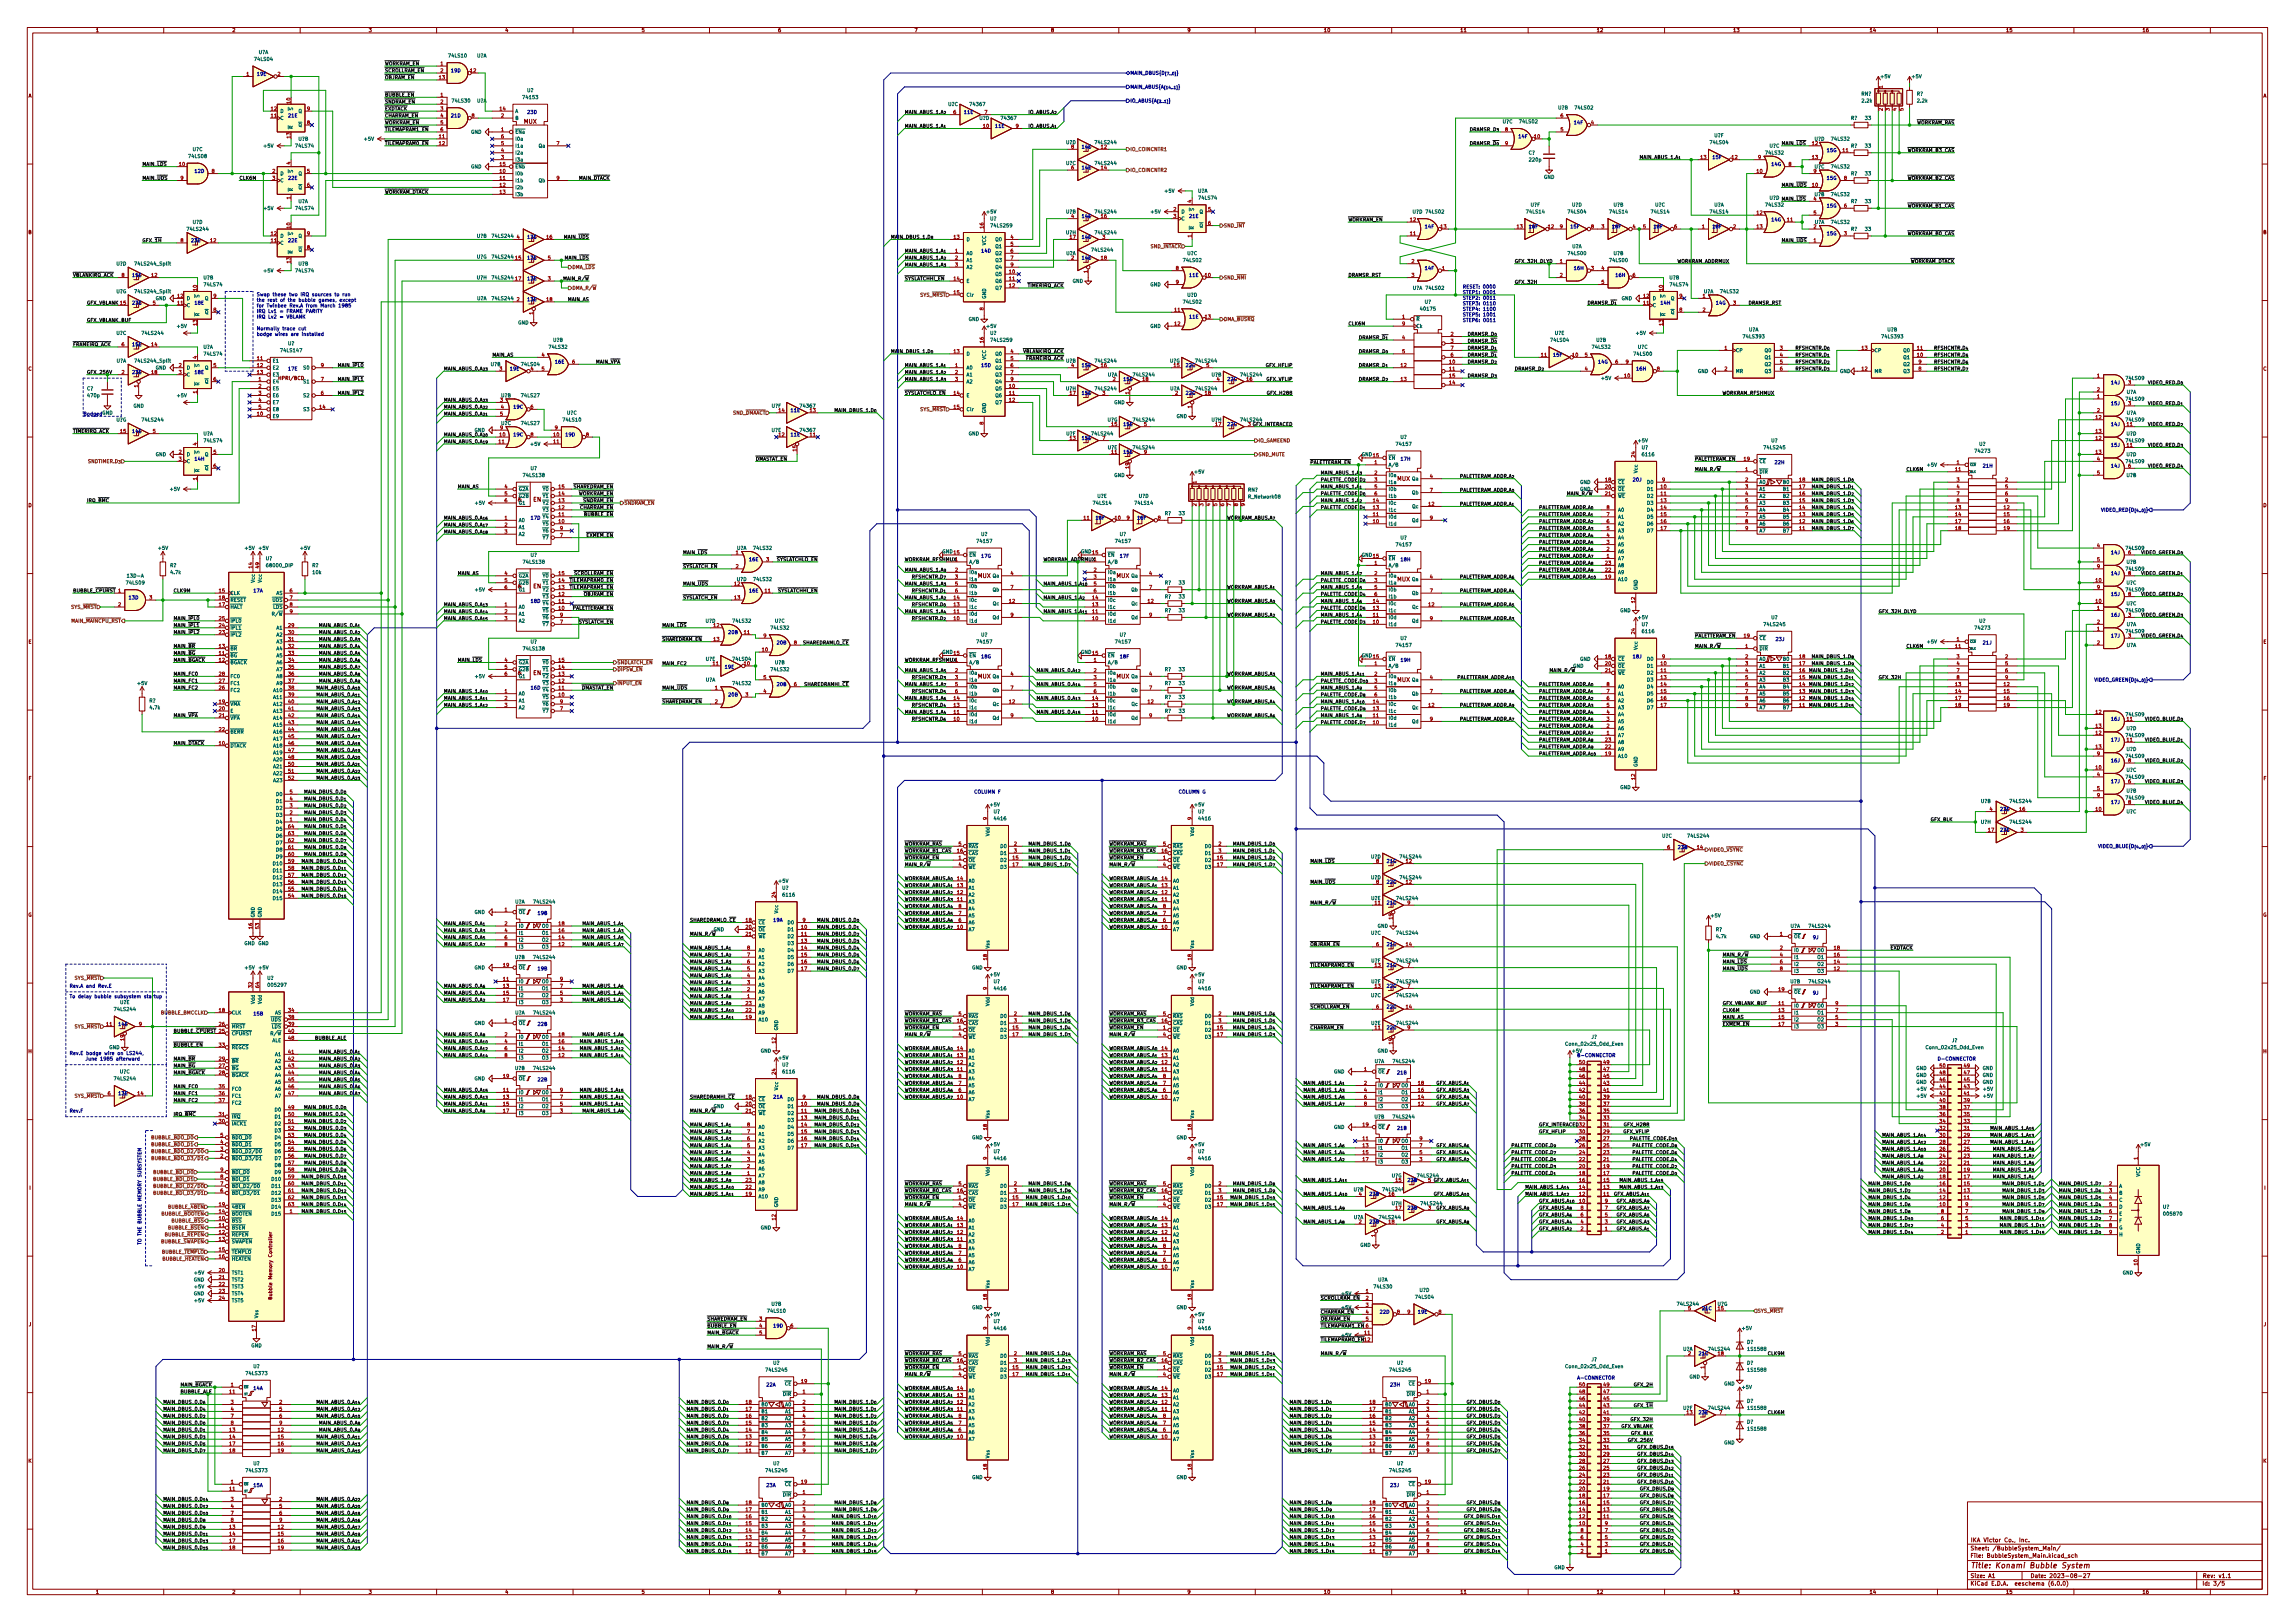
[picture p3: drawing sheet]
<svg xmlns="http://www.w3.org/2000/svg" width="841mm" height="594mm" viewBox="0 0 841 594" stroke-linecap="round" stroke-linejoin="round" font-family="sans-serif">
<defs><g id="words">
<text font-size="2.8" fill="#840000" x="722" y="574.4">Title: Konami Bubble System</text>
<g font-size="2.1" fill="#840000">
<text x="192" y="45.3">MUX</text>
<text x="512" y="176.1">MUX</text>
<text x="189.7" y="183.7">&amp;</text>
<text x="195.4" y="183.7">EN</text>
<text x="189.7" y="215.5">&amp;</text>
<text x="195.4" y="215.5">EN</text>
<text x="358.3" y="211.7">MUX</text>
<text x="409.1" y="211.7">MUX</text>
<text x="512" y="212.9">MUX</text>
<text x="189.7" y="247.2">&amp;</text>
<text x="195.4" y="247.2">EN</text>
<text x="358.3" y="248.5">MUX</text>
<text x="409.1" y="248.5">MUX</text>
<text x="512" y="249.8">MUX</text>
<text x="722" y="567.8">Sheet: /BubbleSystem_Main/</text>
<text x="722" y="564.8">IKA Victor Co., Inc.</text>
<text x="722" y="570.5">File: BubbleSystem_Main.kicad_sch</text>
<text x="722" y="580.7">KiCad E.D.A. eeschema (6.0.0)</text>
<text x="722" y="577.9">Size: A1</text>
<text x="744" y="577.9">Date: 2023-08-27</text>
<text x="807" y="577.9">Rev: v1.1</text>
<text x="807" y="580.7">Id: 3/5</text>
</g>
<g font-size="1.8" fill="#840000">
<text x="35" y="11.7">1</text>
<text x="85" y="11.7">2</text>
<text x="135" y="11.7">3</text>
<text x="185" y="11.7">4</text>
<text x="235" y="11.7">5</text>
<text x="285" y="11.7">6</text>
<text x="335" y="11.7">7</text>
<text x="385" y="11.7">8</text>
<text x="435" y="11.7">9</text>
<text x="485" y="11.7">10</text>
<text x="535" y="11.7">11</text>
<text x="585" y="11.7">12</text>
<text x="635" y="11.7">13</text>
<text x="685" y="11.7">14</text>
<text x="735" y="11.7">15</text>
<text x="785" y="11.7">16</text>
<text x="10.3" y="35.7">A</text>
<text x="829.3" y="35.7">A</text>
<text x="10.3" y="85.7">B</text>
<text x="829.3" y="85.7">B</text>
<text x="10.3" y="135.7">C</text>
<text x="829.3" y="135.7">C</text>
<text x="102.4" y="139.1">HPRI/BCD</text>
<text x="10.3" y="185.7">D</text>
<text x="829.3" y="185.7">D</text>
<text x="10.4" y="235.7">E</text>
<text x="829.4" y="235.7">E</text>
<text x="10.4" y="285.7">F</text>
<text x="829.4" y="285.7">F</text>
<text x="10.3" y="335.7">G</text>
<text x="829.3" y="335.7">G</text>
<text x="10.3" y="385.7">H</text>
<text x="829.3" y="385.7">H</text>
<text x="10.7" y="435.7">I</text>
<text x="829.7" y="435.7">I</text>
<text x="99.7" y="474.7" transform="rotate(-90 99.7 474.7)">Bubble Memory Controller</text>
<text x="10.5" y="485.7">J</text>
<text x="829.5" y="485.7">J</text>
<text x="10.3" y="535.7">K</text>
<text x="829.3" y="535.7">K</text>
<text x="35" y="583.7">1</text>
<text x="85" y="583.7">2</text>
<text x="135" y="583.7">3</text>
<text x="185" y="583.7">4</text>
<text x="235" y="583.7">5</text>
<text x="285" y="583.7">6</text>
<text x="335" y="583.7">7</text>
<text x="385" y="583.7">8</text>
<text x="435" y="583.7">9</text>
<text x="485" y="583.7">10</text>
<text x="535" y="583.7">11</text>
<text x="585" y="583.7">12</text>
<text x="635" y="583.7">13</text>
<text x="685" y="583.7">14</text>
<text x="735" y="583.7">15</text>
<text x="785" y="583.7">16</text>
</g>
<g font-size="1.8" fill="#006464">
<text x="93.4" y="22.3">74LS04</text>
<text x="94.7" y="19.8">U?A</text>
<text x="164.5" y="21">74LS10</text>
<text x="174.7" y="21">U?A</text>
<text x="689.3" y="28.6">+5V</text>
<text x="700.7" y="28.6">+5V</text>
<text x="193.1" y="33.7">U?</text>
<text x="682.1" y="35">RN?</text>
<text x="702.4" y="35">R?</text>
<text x="102.6" y="41.3">D</text>
<text x="109.4" y="41.3">Q</text>
<text x="165.8" y="37.5">74LS30</text>
<text x="174.7" y="37.5">U?A</text>
<text x="188.7" y="41.3">A</text>
<text x="191.9" y="36.3">74153</text>
<text x="347.4" y="38.8">U?C</text>
<text x="355.7" y="38.8">74367</text>
<text x="571" y="40.1">U?B</text>
<text x="577.3" y="40.1">74LS02</text>
<text x="682.4" y="37.5">2.2k</text>
<text x="702.7" y="37.5">2.2k</text>
<text x="102.6" y="43.9">C</text>
<text x="107.3" y="47.3" transform="rotate(-90 107.3 47.3)">~{R}</text>
<text x="108" y="46.4">~{Q}</text>
<text x="188.7" y="43.9">B</text>
<text x="358.9" y="43.9">U?D</text>
<text x="367.1" y="43.9">74367</text>
<text x="550.6" y="45.2">U?C</text>
<text x="557" y="45.2">74LS02</text>
<text x="678.3" y="43.9">R?</text>
<text x="683.5" y="43.9">33</text>
<text x="109.3" y="51.5">U?B</text>
<text x="133.5" y="51.5">+5V</text>
<text x="172.6" y="49">GND</text>
<text x="188.7" y="49">~{ENa}</text>
<text x="188.7" y="51.5">I0a</text>
<text x="390.6" y="52.8">U?D</text>
<text x="401.5" y="52.8">74LS244</text>
<text x="626.8" y="52.8">74LS04</text>
<text x="628.2" y="50.2">U?F</text>
<text x="664.9" y="51.5">U?D</text>
<text x="671.3" y="51.5">74LS32</text>
<text x="69.3" y="57.9">74LS08</text>
<text x="70.6" y="55.3">U?C</text>
<text x="96.7" y="54">+5V</text>
<text x="108.5" y="54">74LS74</text>
<text x="188.7" y="59.1">I3a</text>
<text x="188.7" y="56.6">I2a</text>
<text x="188.7" y="54">I1a</text>
<text x="197.5" y="54">Qa</text>
<text x="392.6" y="54.4">8</text>
<text x="560.1" y="56.6">C?</text>
<text x="560.5" y="59.1">220p</text>
<text x="647.1" y="56.6">74LS32</text>
<text x="648.4" y="54">U?C</text>
<text x="678.3" y="54">R?</text>
<text x="683.5" y="54">33</text>
<text x="102.6" y="64.2">D</text>
<text x="109.4" y="64.2">Q</text>
<text x="172.6" y="61.7">GND</text>
<text x="188.7" y="64.2">I0b</text>
<text x="188.7" y="61.7">~{ENb}</text>
<text x="390.6" y="60.4">U?C</text>
<text x="392.6" y="62">6</text>
<text x="401.5" y="60.4">74LS244</text>
<text x="565.7" y="65.5">GND</text>
<text x="664.9" y="61.7">U?C</text>
<text x="671.3" y="61.7">74LS32</text>
<text x="678.3" y="64.2">R?</text>
<text x="683.5" y="64.2">33</text>
<text x="102.6" y="66.7">C</text>
<text x="107.3" y="70.2" transform="rotate(-90 107.3 70.2)">~{R}</text>
<text x="108" y="69.3">~{Q}</text>
<text x="188.7" y="66.7">I1b</text>
<text x="188.7" y="69.3">I2b</text>
<text x="188.7" y="71.8">I3b</text>
<text x="197.4" y="66.7">Qb</text>
<text x="426.9" y="70.6">+5V</text>
<text x="438.9" y="70.6">U?A</text>
<text x="664.9" y="71.8">U?B</text>
<text x="671.3" y="71.8">74LS32</text>
<text x="96.7" y="76.9">+5V</text>
<text x="108.5" y="76.9">74LS74</text>
<text x="109.2" y="74.4">U?A</text>
<text x="439.4" y="73.1">74LS74</text>
<text x="560.9" y="75.6">U?F</text>
<text x="576" y="75.6">U?D</text>
<text x="591.3" y="75.6">U?B</text>
<text x="606.5" y="75.6">U?C</text>
<text x="628.1" y="75.6">U?A</text>
<text x="647.1" y="75.6">74LS32</text>
<text x="678.3" y="74.4">R?</text>
<text x="683.5" y="74.4">33</text>
<text x="70.6" y="82">U?D</text>
<text x="361.6" y="78.2">+5V</text>
<text x="362.8" y="80.7">U?</text>
<text x="363.3" y="83.3">74LS259</text>
<text x="390.6" y="78.2">U?B</text>
<text x="392.6" y="79.8">4</text>
<text x="401.5" y="78.2">74LS244</text>
<text x="421.8" y="78.2">+5V</text>
<text x="432.8" y="78.2">D</text>
<text x="432.8" y="80.7">C</text>
<text x="438.2" y="83.3">~{Q}</text>
<text x="439.6" y="78.2">Q</text>
<text x="517.6" y="78.2">U?D</text>
<text x="522.7" y="78.2">74LS02</text>
<text x="559.5" y="78.2">74LS14</text>
<text x="574.8" y="78.2">74LS04</text>
<text x="590" y="78.2">74LS14</text>
<text x="605.2" y="78.2">74LS14</text>
<text x="626.8" y="78.2">74LS14</text>
<text x="664.9" y="82">U?A</text>
<text x="671.3" y="82">74LS32</text>
<text x="68.8" y="84.5">74LS244</text>
<text x="102.6" y="89.6">C</text>
<text x="102.6" y="87.1">D</text>
<text x="109.4" y="87.1">Q</text>
<text x="174.7" y="87.1">U?B</text>
<text x="180.6" y="87.1">74LS244</text>
<text x="354.1" y="88.3">D</text>
<text x="361.3" y="89.9" transform="rotate(-90 361.3 89.9)">VCC</text>
<text x="364.9" y="88.3">Q0</text>
<text x="390.6" y="85.8">U?H</text>
<text x="392.1" y="87.4">17</text>
<text x="401.5" y="85.8">74LS244</text>
<text x="437.5" y="84.1" transform="rotate(-90 437.5 84.1)">~{R}</text>
<text x="678.3" y="84.5">R?</text>
<text x="683.5" y="84.5">33</text>
<text x="107.3" y="93" transform="rotate(-90 107.3 93)">~{R}</text>
<text x="108" y="92.1">~{Q}</text>
<text x="174.7" y="94.7">U?G</text>
<text x="180.6" y="94.7">74LS244</text>
<text x="354.1" y="93.4">A0</text>
<text x="354.1" y="96">A1</text>
<text x="364.9" y="90.9">Q1</text>
<text x="364.9" y="93.4">Q2</text>
<text x="364.9" y="96">Q3</text>
<text x="390.6" y="93.4">U?A</text>
<text x="392.6" y="95.1">2</text>
<text x="400.3" y="92.1">74LS244</text>
<text x="433.8" y="96">74LS02</text>
<text x="435.1" y="93.4">U?C</text>
<text x="574.8" y="93.4">74LS00</text>
<text x="576" y="90.9">U?A</text>
<text x="590" y="96">74LS00</text>
<text x="591.3" y="93.4">U?B</text>
<text x="42.6" y="97.2">U?D</text>
<text x="49.9" y="97.2">74LS244_Split</text>
<text x="96.7" y="99.8">+5V</text>
<text x="108.5" y="99.8">74LS74</text>
<text x="109.3" y="97.2">U?B</text>
<text x="354.1" y="98.5">A2</text>
<text x="364.9" y="101">Q5</text>
<text x="364.9" y="98.5">Q4</text>
<text x="42.6" y="107.4">U?G</text>
<text x="49.9" y="107.4">74LS244_Split</text>
<text x="74.5" y="102.3">U?B</text>
<text x="74.9" y="104.8">74LS74</text>
<text x="174.7" y="102.3">U?H</text>
<text x="180.6" y="102.3">74LS244</text>
<text x="354.1" y="103.6">E</text>
<text x="364.9" y="103.6">Q6</text>
<text x="364.9" y="106.1">Q7</text>
<text x="393" y="103.6">GND</text>
<text x="421.5" y="104.8">GND</text>
<text x="517.6" y="106.1">U?A</text>
<text x="522.7" y="106.1">74LS02</text>
<text x="611.7" y="102.3">U?B</text>
<text x="612.1" y="104.8">74LS74</text>
<text x="624.3" y="107.4">U?A</text>
<text x="630.6" y="107.4">74LS32</text>
<text x="57" y="109.9">GND</text>
<text x="68.3" y="112.5">C</text>
<text x="68.3" y="109.9">D</text>
<text x="75.1" y="109.9">Q</text>
<text x="174.7" y="109.9">U?A</text>
<text x="180.6" y="109.9">74LS244</text>
<text x="354.1" y="108.7">Clr</text>
<text x="361.3" y="109.5" transform="rotate(-90 361.3 109.5)">GND</text>
<text x="433.8" y="111.2">74LS02</text>
<text x="435.1" y="108.7">U?D</text>
<text x="520.8" y="113.7">40175</text>
<text x="522.1" y="111.2">U?</text>
<text x="594.2" y="109.9">GND</text>
<text x="605.5" y="112.5">C</text>
<text x="605.5" y="109.9">D</text>
<text x="612.3" y="109.9">Q</text>
<text x="73" y="115.9" transform="rotate(-90 73 115.9)">~{R}</text>
<text x="73.7" y="115">~{Q}</text>
<text x="189.8" y="118.8">GND</text>
<text x="354.9" y="117.5">GND</text>
<text x="518.9" y="117.5">~{R}</text>
<text x="610.2" y="115.9" transform="rotate(-90 610.2 115.9)">~{R}</text>
<text x="610.9" y="115">~{Q}</text>
<text x="42.6" y="122.6">U?C</text>
<text x="52.3" y="122.6">74LS244</text>
<text x="65" y="120.1">+5V</text>
<text x="202.7" y="125.2">U?B</text>
<text x="361.6" y="120.1">+5V</text>
<text x="362.8" y="122.6">U?</text>
<text x="363.3" y="125.2">74LS259</text>
<text x="421.5" y="120.1">GND</text>
<text x="518.9" y="120.1">Ck</text>
<text x="568.4" y="125.2">74LS04</text>
<text x="569.7" y="122.6">U?E</text>
<text x="584.9" y="125.2">U?B</text>
<text x="599.6" y="122.6">+5V</text>
<text x="639" y="123.9">74LS393</text>
<text x="640.8" y="121.4">U?A</text>
<text x="689.8" y="123.9">74LS393</text>
<text x="691.6" y="121.4">U?B</text>
<text x="74.4" y="127.7">U?A</text>
<text x="74.9" y="130.2">74LS74</text>
<text x="103.1" y="129">74LS147</text>
<text x="105.5" y="126.4">U?</text>
<text x="201.4" y="127.7">74LS32</text>
<text x="354.1" y="130.2">D</text>
<text x="361.3" y="131.8" transform="rotate(-90 361.3 131.8)">VCC</text>
<text x="364.9" y="130.2">Q0</text>
<text x="583.6" y="127.7">74LS32</text>
<text x="598.9" y="130.2">74LS00</text>
<text x="600.2" y="127.7">U?C</text>
<text x="636" y="129">CP</text>
<text x="646.9" y="129">Q0</text>
<text x="646.9" y="131.5">Q1</text>
<text x="686.8" y="129">CP</text>
<text x="697.7" y="131.5">Q1</text>
<text x="697.7" y="129">Q0</text>
<text x="42.6" y="132.8">U?A</text>
<text x="49.9" y="132.8">74LS244_Split</text>
<text x="57" y="135.3">GND</text>
<text x="68.3" y="135.3">D</text>
<text x="68.3" y="137.9">C</text>
<text x="75.1" y="135.3">Q</text>
<text x="99.8" y="132.8">E1</text>
<text x="99.8" y="135.3">E2</text>
<text x="99.8" y="137.9">E3</text>
<text x="111.4" y="135.3">S0</text>
<text x="179.8" y="134.1">U?B</text>
<text x="191.2" y="134.1">74LS04</text>
<text x="354.1" y="135.3">A0</text>
<text x="354.1" y="137.9">A1</text>
<text x="364.9" y="132.8">Q1</text>
<text x="364.9" y="135.3">Q2</text>
<text x="364.9" y="137.9">Q3</text>
<text x="390.6" y="132.8">U?B</text>
<text x="392.6" y="134.4">4</text>
<text x="401.5" y="132.8">74LS244</text>
<text x="405.9" y="137.9">U?A</text>
<text x="415.5" y="137.9">74LS244</text>
<text x="428.7" y="132.8">U?G</text>
<text x="430.2" y="134.4">15</text>
<text x="438.4" y="132.8">74LS244</text>
<text x="444" y="137.9">U?B</text>
<text x="454.9" y="137.9">74LS244</text>
<text x="622.1" y="136.6">GND</text>
<text x="636" y="136.6">MR</text>
<text x="646.9" y="134.1">Q2</text>
<text x="646.9" y="136.6">Q3</text>
<text x="674.2" y="136.6">GND</text>
<text x="686.8" y="136.6">MR</text>
<text x="697.7" y="136.6">Q3</text>
<text x="697.7" y="134.1">Q2</text>
<text x="31.8" y="142.9">C?</text>
<text x="73" y="141.3" transform="rotate(-90 73 141.3)">~{R}</text>
<text x="73.7" y="140.4">~{Q}</text>
<text x="99.8" y="140.4">E4</text>
<text x="99.8" y="142.9">E5</text>
<text x="111.4" y="140.4">S1</text>
<text x="354.1" y="140.4">A2</text>
<text x="364.9" y="142.9">Q5</text>
<text x="364.9" y="140.4">Q4</text>
<text x="390.6" y="142.9">U?H</text>
<text x="401.5" y="142.9">74LS244</text>
<text x="407.8" y="139.5">2</text>
<text x="428.7" y="142.9">U?A</text>
<text x="438.4" y="142.9">74LS244</text>
<text x="445.9" y="139.5">4</text>
<text x="586.9" y="139.1">+5V</text>
<text x="779.2" y="139.1">74LS09</text>
<text x="32.2" y="145.5">470p</text>
<text x="48.8" y="149.3">GND</text>
<text x="65" y="145.5">+5V</text>
<text x="99.8" y="145.5">E6</text>
<text x="99.8" y="148">E7</text>
<text x="111.4" y="145.5">S2</text>
<text x="183.6" y="145.5">U?B</text>
<text x="191.2" y="145.5">74LS27</text>
<text x="282.8" y="149.3">U?F</text>
<text x="293.5" y="149.3">74367</text>
<text x="354.1" y="145.5">E</text>
<text x="364.9" y="145.5">Q6</text>
<text x="364.9" y="148">Q7</text>
<text x="392.1" y="144.6">17</text>
<text x="408.2" y="148">GND</text>
<text x="430.7" y="144.6">2</text>
<text x="779.2" y="146.8">74LS09</text>
<text x="779.2" y="144.2">U?A</text>
<text x="42.6" y="154.4">U?G</text>
<text x="52.3" y="154.4">74LS244</text>
<text x="99.8" y="153.1">E9</text>
<text x="99.8" y="150.6">E8</text>
<text x="111.4" y="150.6">S3</text>
<text x="183.6" y="155.6">U?C</text>
<text x="191.2" y="155.6">74LS27</text>
<text x="206.5" y="154.4">74LS10</text>
<text x="207.7" y="151.8">U?C</text>
<text x="354.1" y="150.6">Clr</text>
<text x="361.3" y="151.5" transform="rotate(-90 361.3 151.5)">GND</text>
<text x="405.8" y="154.4">U?G</text>
<text x="415.5" y="154.4">74LS244</text>
<text x="431.1" y="153.1">GND</text>
<text x="444" y="154.4">U?H</text>
<text x="454.9" y="154.4">74LS244</text>
<text x="779.2" y="154.4">74LS09</text>
<text x="779.2" y="151.8">U?A</text>
<text x="74.4" y="159.5">U?A</text>
<text x="74.9" y="162">74LS74</text>
<text x="173.8" y="158.2">GND</text>
<text x="282.7" y="158.2">U?E</text>
<text x="293.5" y="158.2">74367</text>
<text x="354.9" y="159.5">GND</text>
<text x="390.7" y="159.5">U?F</text>
<text x="392.1" y="161.1">13</text>
<text x="400.3" y="159.5">74LS244</text>
<text x="407.3" y="156">15</text>
<text x="445.4" y="156">17</text>
<text x="513.2" y="160.7">U?</text>
<text x="600.4" y="162">+5V</text>
<text x="649.1" y="162">U?</text>
<text x="779.2" y="162">74LS09</text>
<text x="779.2" y="159.5">U?D</text>
<text x="57" y="167.1">GND</text>
<text x="68.3" y="167.1">D</text>
<text x="75.1" y="167.1">Q</text>
<text x="194.5" y="163.3">+5V</text>
<text x="405.9" y="164.5">U?E</text>
<text x="407.3" y="166.2">11</text>
<text x="415.5" y="164.5">74LS244</text>
<text x="498.9" y="167.1">GND 15</text>
<text x="511.9" y="163.3">74157</text>
<text x="601.6" y="164.5">U?</text>
<text x="602" y="167.1">6116</text>
<text x="646.7" y="164.5">74LS245</text>
<text x="724" y="165.8">74273</text>
<text x="725.3" y="163.3">U?</text>
<text x="779.2" y="167.1">U?D</text>
<text x="68.3" y="169.6">C</text>
<text x="73" y="173" transform="rotate(-90 73 173)">~{R}</text>
<text x="73.7" y="172.2">~{Q}</text>
<text x="194.4" y="172.2">U?</text>
<text x="437.8" y="173.4">+5V</text>
<text x="508.8" y="170.9">A/B</text>
<text x="600.1" y="173.1" transform="rotate(-90 600.1 173.1)">Vcc</text>
<text x="644.7" y="173.4">~{DIR}</text>
<text x="644.7" y="169.6">~{CE}</text>
<text x="706.3" y="170.9">+5V</text>
<text x="779.2" y="169.6">74LS09</text>
<text x="62.4" y="179.8">+5V</text>
<text x="190" y="179.8">~{G2A}</text>
<text x="192" y="174.7">74LS138</text>
<text x="197.6" y="179.8">~{Y0}</text>
<text x="408.2" y="174.7">GND</text>
<text x="508.8" y="174.7">I0a</text>
<text x="508.8" y="177.2">I1a</text>
<text x="508.8" y="179.8">I0b</text>
<text x="517.6" y="176">Qa</text>
<text x="578.9" y="177.2">GND</text>
<text x="578.9" y="179.8">GND</text>
<text x="592.8" y="177.2">~{CE}</text>
<text x="592.8" y="179.8">~{OE}</text>
<text x="603.8" y="179.8">D1</text>
<text x="603.8" y="177.2">D0</text>
<text x="644.7" y="177.2">A0</text>
<text x="644.7" y="179.8">A1</text>
<text x="653.6" y="179.8">B1</text>
<text x="653.6" y="177.2">B0</text>
<text x="779.2" y="174.7">U?B</text>
<text x="174.2" y="184.9">+5V</text>
<text x="190" y="184.9">G1</text>
<text x="197.6" y="184.9">~{Y2}</text>
<text x="197.6" y="182.3">~{Y1}</text>
<text x="400.8" y="184.9">74LS14</text>
<text x="402.1" y="182.3">U?E</text>
<text x="416" y="184.9">74LS14</text>
<text x="417.3" y="182.3">U?D</text>
<text x="457.3" y="180">RN?</text>
<text x="457.7" y="182.6">R_Network08</text>
<text x="508.8" y="184.9">I0c</text>
<text x="508.8" y="182.3">I1b</text>
<text x="517.5" y="181">Qb</text>
<text x="592.8" y="182.3">~{WE}</text>
<text x="603.8" y="182.3">D2</text>
<text x="603.8" y="184.9">D3</text>
<text x="644.7" y="182.3">A2</text>
<text x="644.7" y="184.9">A3</text>
<text x="653.6" y="184.9">B3</text>
<text x="653.6" y="182.3">B2</text>
<text x="190" y="191.2">A0</text>
<text x="197.6" y="187.4">~{Y3}</text>
<text x="426.8" y="188.7">R?</text>
<text x="432.1" y="188.7">33</text>
<text x="508.8" y="189.9">I0d</text>
<text x="508.8" y="187.4">I1c</text>
<text x="517.5" y="191.2">Qd</text>
<text x="517.6" y="186.1">Qc</text>
<text x="592.8" y="189.9">A1</text>
<text x="592.8" y="187.4">A0</text>
<text x="603.8" y="187.4">D4</text>
<text x="603.8" y="189.9">D5</text>
<text x="644.7" y="187.4">A4</text>
<text x="644.7" y="189.9">A5</text>
<text x="653.6" y="189.9">B5</text>
<text x="653.6" y="187.4">B4</text>
<text x="190" y="193.7">A1</text>
<text x="190" y="196.3">A2</text>
<text x="197.6" y="192.5">~{Y5}</text>
<text x="197.6" y="197.6">~{Y7}</text>
<text x="197.6" y="195">~{Y6}</text>
<text x="359.5" y="196.3">U?</text>
<text x="410.3" y="196.3">U?</text>
<text x="508.8" y="192.5">I1d</text>
<text x="513.2" y="197.6">U?</text>
<text x="592.8" y="197.6">A4</text>
<text x="592.8" y="195">A3</text>
<text x="592.8" y="192.5">A2</text>
<text x="603.8" y="192.5">D6</text>
<text x="603.8" y="195">D7</text>
<text x="644.7" y="192.5">A6</text>
<text x="644.7" y="195">A7</text>
<text x="653.6" y="195">B7</text>
<text x="653.6" y="192.5">B6</text>
<text x="58.1" y="201.4">+5V</text>
<text x="89.8" y="201.4">+5V</text>
<text x="94.9" y="201.4">+5V</text>
<text x="110.2" y="201.4">+5V</text>
<text x="194.4" y="203.9">U?</text>
<text x="270" y="201.4">U?A</text>
<text x="276.3" y="201.4">74LS32</text>
<text x="358.2" y="198.8">74157</text>
<text x="396.1" y="202.6">GND 15</text>
<text x="409" y="198.8">74157</text>
<text x="511.9" y="200.1">74157</text>
<text x="592.8" y="202.6">A6</text>
<text x="592.8" y="200.1">A5</text>
<text x="779.2" y="201.4">74LS09</text>
<text x="62.3" y="207.7">R?</text>
<text x="97.4" y="205.2">U?</text>
<text x="98" y="207.7">68000_DIP</text>
<text x="114.4" y="207.7">R?</text>
<text x="192" y="206.4">74LS138</text>
<text x="355.1" y="206.4">A/B</text>
<text x="405.9" y="206.4">A/B</text>
<text x="508.8" y="207.7">A/B</text>
<text x="592.8" y="205.2">A7</text>
<text x="592.8" y="207.7">A8</text>
<text x="779.2" y="209">74LS09</text>
<text x="779.2" y="206.4">U?B</text>
<text x="46.4" y="214.1">74LS09</text>
<text x="47" y="211.5">13D-A</text>
<text x="62.6" y="210.3">4.7k</text>
<text x="93.3" y="213.3" transform="rotate(-90 93.3 213.3)">Vcc</text>
<text x="95.9" y="213.3" transform="rotate(-90 95.9 213.3)">Vcc</text>
<text x="114.6" y="210.3">10k</text>
<text x="190" y="211.5">~{G2A}</text>
<text x="197.6" y="214.1">~{Y1}</text>
<text x="197.6" y="211.5">~{Y0}</text>
<text x="270" y="212.8">U?D</text>
<text x="276.3" y="212.8">74LS32</text>
<text x="355.1" y="210.3">I0a</text>
<text x="355.1" y="212.8">I1a</text>
<text x="355.1" y="215.3">I0b</text>
<text x="363.9" y="211.5">Qa</text>
<text x="405.9" y="210.3">I0a</text>
<text x="405.9" y="212.8">I1a</text>
<text x="405.9" y="215.3">I0b</text>
<text x="414.7" y="211.5">Qa</text>
<text x="426.8" y="214.1">R?</text>
<text x="432.1" y="214.1">33</text>
<text x="508.8" y="211.5">I0a</text>
<text x="508.8" y="214.1">I1a</text>
<text x="517.6" y="212.8">Qa</text>
<text x="592.8" y="212.8">A10</text>
<text x="592.8" y="210.3">A9</text>
<text x="779.2" y="214.1">U?C</text>
<text x="84.3" y="217.9">CLK</text>
<text x="84.3" y="220.4">~{RESET}</text>
<text x="98.5" y="220.4">~{UDS}</text>
<text x="101.2" y="217.9">AS</text>
<text x="174.2" y="216.6">+5V</text>
<text x="190" y="216.6">G1</text>
<text x="197.6" y="221.7">~{Y4}</text>
<text x="197.6" y="219.1">~{Y3}</text>
<text x="197.6" y="216.6">~{Y2}</text>
<text x="355.1" y="220.4">I0c</text>
<text x="355.1" y="217.9">I1b</text>
<text x="363.8" y="216.6">Qb</text>
<text x="363.9" y="221.7">Qc</text>
<text x="405.9" y="220.4">I0c</text>
<text x="405.9" y="217.9">I1b</text>
<text x="414.6" y="216.6">Qb</text>
<text x="414.7" y="221.7">Qc</text>
<text x="426.8" y="219.1">R?</text>
<text x="432.1" y="219.1">33</text>
<text x="508.8" y="221.7">I0c</text>
<text x="508.8" y="216.6">I0b</text>
<text x="508.8" y="219.1">I1b</text>
<text x="517.5" y="217.9">Qb</text>
<text x="600.1" y="216.2" transform="rotate(-90 600.1 216.2)">GND</text>
<text x="779.2" y="216.6">74LS09</text>
<text x="779.2" y="221.7">U?C</text>
<text x="84.3" y="223">~{HALT}</text>
<text x="98.7" y="223">~{LDS}</text>
<text x="98.8" y="225.5">R/~{W}</text>
<text x="190" y="223">A0</text>
<text x="190" y="225.5">A1</text>
<text x="197.6" y="224.2">~{Y5}</text>
<text x="197.6" y="226.8">~{Y6}</text>
<text x="355.1" y="225.5">I0d</text>
<text x="355.1" y="223">I1c</text>
<text x="363.8" y="226.8">Qd</text>
<text x="405.9" y="225.5">I0d</text>
<text x="405.9" y="223">I1c</text>
<text x="414.6" y="226.8">Qd</text>
<text x="426.8" y="224.2">R?</text>
<text x="432.1" y="224.2">33</text>
<text x="508.8" y="226.8">I0d</text>
<text x="508.8" y="224.2">I1c</text>
<text x="517.6" y="223">Qc</text>
<text x="593.7" y="224.2">GND</text>
<text x="600.4" y="226.8">+5V</text>
<text x="649.1" y="226.8">U?</text>
<text x="779.2" y="224.2">74LS09</text>
<text x="84.3" y="233.1">~{IPL2}</text>
<text x="84.3" y="230.6">~{IPL1}</text>
<text x="84.3" y="228">~{IPL0}</text>
<text x="101.4" y="230.6">A1</text>
<text x="101.4" y="233.1">A2</text>
<text x="190" y="228">A2</text>
<text x="197.6" y="229.3">~{Y7}</text>
<text x="258.5" y="228">U?D</text>
<text x="268.7" y="228">74LS32</text>
<text x="282.7" y="230.6">74LS32</text>
<text x="283.9" y="228">U?C</text>
<text x="355.1" y="228">I1d</text>
<text x="359.5" y="233.1">U?</text>
<text x="405.9" y="228">I1d</text>
<text x="410.3" y="233.1">U?</text>
<text x="508.8" y="229.3">I1d</text>
<text x="517.5" y="228">Qd</text>
<text x="601.6" y="229.3">U?</text>
<text x="602" y="231.8">6116</text>
<text x="646.7" y="229.3">74LS245</text>
<text x="724" y="230.6">74273</text>
<text x="725.3" y="228">U?</text>
<text x="779.2" y="231.8">74LS09</text>
<text x="779.2" y="229.3">U?A</text>
<text x="84.3" y="238.2">~{BR}</text>
<text x="101.4" y="235.7">A3</text>
<text x="101.4" y="238.2">A4</text>
<text x="192" y="238.2">74LS138</text>
<text x="194.4" y="235.7">U?</text>
<text x="358.2" y="235.7">74157</text>
<text x="409" y="235.7">74157</text>
<text x="511.9" y="236.9">74157</text>
<text x="513.2" y="234.4">U?</text>
<text x="600.1" y="237.9" transform="rotate(-90 600.1 237.9)">Vcc</text>
<text x="644.7" y="238.2">~{DIR}</text>
<text x="644.7" y="234.4">~{CE}</text>
<text x="706.3" y="235.7">+5V</text>
<text x="779.2" y="236.9">U?A</text>
<text x="84.3" y="240.7">~{BG}</text>
<text x="84.3" y="243.3">~{BGACK}</text>
<text x="101.4" y="240.7">A5</text>
<text x="101.4" y="243.3">A6</text>
<text x="101.4" y="245.8">A7</text>
<text x="190" y="243.3">~{G2A}</text>
<text x="197.6" y="245.8">~{Y1}</text>
<text x="197.6" y="243.3">~{Y0}</text>
<text x="258.6" y="242">U?E</text>
<text x="268.7" y="242">74LS04</text>
<text x="282.7" y="245.8">74LS32</text>
<text x="283.9" y="243.3">U?B</text>
<text x="355.1" y="243.3">A/B</text>
<text x="405.9" y="243.3">A/B</text>
<text x="426.8" y="245.8">R?</text>
<text x="432.1" y="245.8">33</text>
<text x="498.9" y="240.7">GND 15</text>
<text x="508.8" y="244.5">A/B</text>
<text x="576.4" y="244.5">GND</text>
<text x="578.9" y="242">GND</text>
<text x="592.8" y="242">~{CE}</text>
<text x="592.8" y="244.5">~{OE}</text>
<text x="603.8" y="244.5">D1</text>
<text x="603.8" y="242">D0</text>
<text x="644.7" y="242">A0</text>
<text x="644.7" y="244.5">A1</text>
<text x="653.6" y="244.5">B1</text>
<text x="653.6" y="242">B0</text>
<text x="50.5" y="250.9">+5V</text>
<text x="84.3" y="250.9">FC1</text>
<text x="84.3" y="248.4">FC0</text>
<text x="101.4" y="248.4">A8</text>
<text x="101.4" y="250.9">A9</text>
<text x="174.2" y="248.4">+5V</text>
<text x="190" y="248.4">G1</text>
<text x="197.6" y="250.9">~{Y3}</text>
<text x="197.6" y="248.4">~{Y2}</text>
<text x="258.5" y="249.6">U?A</text>
<text x="268.7" y="250.9">74LS32</text>
<text x="355.1" y="247.1">I0a</text>
<text x="355.1" y="249.6">I1a</text>
<text x="363.9" y="248.4">Qa</text>
<text x="405.9" y="247.1">I0a</text>
<text x="405.9" y="249.6">I1a</text>
<text x="414.7" y="248.4">Qa</text>
<text x="426.8" y="250.9">R?</text>
<text x="432.1" y="250.9">33</text>
<text x="508.8" y="248.4">I0a</text>
<text x="508.8" y="250.9">I1a</text>
<text x="517.6" y="249.6">Qa</text>
<text x="592.8" y="247.1">~{WE}</text>
<text x="603.8" y="247.1">D2</text>
<text x="603.8" y="249.6">D3</text>
<text x="644.7" y="247.1">A2</text>
<text x="644.7" y="249.6">A3</text>
<text x="653.6" y="249.6">B3</text>
<text x="653.6" y="247.1">B2</text>
<text x="54.7" y="257.2">R?</text>
<text x="84.3" y="253.4">FC2</text>
<text x="100.4" y="253.4">A10</text>
<text x="100.4" y="256">A11</text>
<text x="190" y="254.7">A0</text>
<text x="190" y="257.2">A1</text>
<text x="197.6" y="256">~{Y5}</text>
<text x="197.6" y="253.4">~{Y4}</text>
<text x="355.1" y="257.2">I0c</text>
<text x="355.1" y="252.2">I0b</text>
<text x="355.1" y="254.7">I1b</text>
<text x="363.8" y="253.4">Qb</text>
<text x="405.9" y="257.2">I0c</text>
<text x="405.9" y="252.2">I0b</text>
<text x="405.9" y="254.7">I1b</text>
<text x="414.6" y="253.4">Qb</text>
<text x="426.8" y="256">R?</text>
<text x="432.1" y="256">33</text>
<text x="508.8" y="253.4">I0b</text>
<text x="508.8" y="256">I1b</text>
<text x="517.5" y="254.7">Qb</text>
<text x="592.8" y="257.2">A2</text>
<text x="592.8" y="254.7">A1</text>
<text x="592.8" y="252.2">A0</text>
<text x="603.8" y="252.2">D4</text>
<text x="603.8" y="254.7">D5</text>
<text x="603.8" y="257.2">D6</text>
<text x="644.7" y="252.2">A4</text>
<text x="644.7" y="254.7">A5</text>
<text x="644.7" y="257.2">A6</text>
<text x="653.6" y="257.2">B6</text>
<text x="653.6" y="254.7">B5</text>
<text x="653.6" y="252.2">B4</text>
<text x="55" y="259.8">4.7k</text>
<text x="84.3" y="258.5">~{VMA}</text>
<text x="84.3" y="261.1">E</text>
<text x="84.3" y="263.6">~{VPA}</text>
<text x="100.4" y="258.5">A12</text>
<text x="100.4" y="261.1">A13</text>
<text x="100.4" y="263.6">A14</text>
<text x="190" y="259.8">A2</text>
<text x="197.6" y="261.1">~{Y7}</text>
<text x="197.6" y="258.5">~{Y6}</text>
<text x="355.1" y="262.3">I0d</text>
<text x="355.1" y="259.8">I1c</text>
<text x="363.8" y="263.6">Qd</text>
<text x="363.9" y="258.5">Qc</text>
<text x="405.9" y="262.3">I0d</text>
<text x="405.9" y="259.8">I1c</text>
<text x="414.6" y="263.6">Qd</text>
<text x="414.7" y="258.5">Qc</text>
<text x="426.8" y="261.1">R?</text>
<text x="432.1" y="261.1">33</text>
<text x="508.8" y="263.6">I0d</text>
<text x="508.8" y="261.1">I1c</text>
<text x="508.8" y="258.5">I0c</text>
<text x="517.6" y="259.8">Qc</text>
<text x="592.8" y="262.3">A4</text>
<text x="592.8" y="259.8">A3</text>
<text x="603.8" y="259.8">D7</text>
<text x="644.7" y="259.8">A7</text>
<text x="653.6" y="259.8">B7</text>
<text x="779.2" y="262.3">74LS09</text>
<text x="84.3" y="268.7">~{BERR}</text>
<text x="100.4" y="266.1">A15</text>
<text x="100.4" y="268.7">A16</text>
<text x="355.1" y="264.9">I1d</text>
<text x="405.9" y="264.9">I1d</text>
<text x="508.8" y="266.1">I1d</text>
<text x="517.5" y="264.9">Qd</text>
<text x="592.8" y="269.9">A7</text>
<text x="592.8" y="267.4">A6</text>
<text x="592.8" y="264.9">A5</text>
<text x="779.2" y="269.9">74LS09</text>
<text x="779.2" y="267.4">U?D</text>
<text x="84.3" y="273.8">~{DTACK}</text>
<text x="100.4" y="271.2">A17</text>
<text x="100.4" y="273.8">A18</text>
<text x="592.8" y="275">A9</text>
<text x="592.8" y="272.5">A8</text>
<text x="779.2" y="275">U?D</text>
<text x="100.4" y="276.3">A19</text>
<text x="100.4" y="278.8">A20</text>
<text x="100.4" y="281.4">A21</text>
<text x="592.8" y="277.6">A10</text>
<text x="600.1" y="281" transform="rotate(-90 600.1 281)">GND</text>
<text x="779.2" y="277.6">74LS09</text>
<text x="100.4" y="283.9">A22</text>
<text x="100.4" y="286.5">A23</text>
<text x="779.2" y="285.2">74LS09</text>
<text x="779.2" y="282.6">U?C</text>
<text x="101.4" y="291.5">D0</text>
<text x="593.7" y="289">GND</text>
<text x="779.2" y="292.8">74LS09</text>
<text x="779.2" y="290.3">U?B</text>
<text x="101.4" y="299.2">D3</text>
<text x="101.4" y="296.6">D2</text>
<text x="101.4" y="294.1">D1</text>
<text x="362.9" y="295.3">+5V</text>
<text x="364.1" y="297.9">U?</text>
<text x="437.8" y="295.3">+5V</text>
<text x="439" y="297.9">U?</text>
<text x="725.9" y="294.1">U?B</text>
<text x="736.8" y="294.1">74LS244</text>
<text x="779.2" y="297.9">U?C</text>
<text x="101.4" y="301.7">D4</text>
<text x="101.4" y="304.2">D5</text>
<text x="364.5" y="300.4">4416</text>
<text x="439.4" y="300.4">4416</text>
<text x="725.9" y="301.7">U?H</text>
<text x="736.8" y="301.7">74LS244</text>
<text x="101.4" y="311.9">D8</text>
<text x="101.4" y="309.3">D7</text>
<text x="101.4" y="306.8">D6</text>
<text x="354.8" y="310.6">~{RAS}</text>
<text x="362.6" y="306.2" transform="rotate(-90 362.6 306.2)">Vdd</text>
<text x="366.8" y="310.6">D0</text>
<text x="429.8" y="310.6">~{RAS}</text>
<text x="437.5" y="306.2" transform="rotate(-90 437.5 306.2)">Vdd</text>
<text x="441.7" y="310.6">D0</text>
<text x="609.1" y="306.8">U?C</text>
<text x="618.7" y="306.8">74LS244</text>
<text x="100.4" y="316.9">D10</text>
<text x="101.4" y="314.4">D9</text>
<text x="354.8" y="315.7">~{OE}</text>
<text x="354.8" y="313.1">~{CAS}</text>
<text x="366.8" y="315.7">D2</text>
<text x="366.8" y="313.1">D1</text>
<text x="429.8" y="315.7">~{OE}</text>
<text x="429.8" y="313.1">~{CAS}</text>
<text x="441.7" y="315.7">D2</text>
<text x="441.7" y="313.1">D1</text>
<text x="502.4" y="314.4">U?D</text>
<text x="504.3" y="316">8</text>
<text x="513.3" y="314.4">74LS244</text>
<text x="100.4" y="322">D12</text>
<text x="100.4" y="319.5">D11</text>
<text x="285.4" y="323.3">+5V</text>
<text x="354.8" y="323.3">A0</text>
<text x="354.8" y="318.2">~{WE}</text>
<text x="366.8" y="318.2">D3</text>
<text x="429.8" y="323.3">A0</text>
<text x="429.8" y="318.2">~{WE}</text>
<text x="441.7" y="318.2">D3</text>
<text x="502.4" y="322">U?D</text>
<text x="504.3" y="323.7">8</text>
<text x="513.3" y="322">74LS244</text>
<text x="100.4" y="329.6">D15</text>
<text x="100.4" y="327.1">D14</text>
<text x="100.4" y="324.6">D13</text>
<text x="286.6" y="325.8">U?</text>
<text x="287" y="328.4">6116</text>
<text x="354.8" y="328.4">A2</text>
<text x="354.8" y="325.8">A1</text>
<text x="429.8" y="328.4">A2</text>
<text x="429.8" y="325.8">A1</text>
<text x="502.4" y="329.6">U?E</text>
<text x="512" y="329.6">74LS244</text>
<text x="173.8" y="334.7">GND</text>
<text x="188.7" y="330.9">U?A</text>
<text x="190" y="334.7">~{OE}</text>
<text x="195.8" y="330.9">74LS244</text>
<text x="285.1" y="334.4" transform="rotate(-90 285.1 334.4)">Vcc</text>
<text x="354.8" y="330.9">A3</text>
<text x="354.8" y="336">A5</text>
<text x="354.8" y="333.4">A4</text>
<text x="429.8" y="330.9">A3</text>
<text x="429.8" y="336">A5</text>
<text x="429.8" y="333.4">A4</text>
<text x="503.8" y="331.3">11</text>
<text x="627.1" y="336">+5V</text>
<text x="93.3" y="336.1" transform="rotate(-90 93.3 336.1)">GND</text>
<text x="95.9" y="336.1" transform="rotate(-90 95.9 336.1)">GND</text>
<text x="190" y="339.8">I0</text>
<text x="198.8" y="339.8">O0</text>
<text x="261.4" y="341.1">GND</text>
<text x="277.9" y="338.5">~{CE}</text>
<text x="277.9" y="341.1">~{OE}</text>
<text x="288.8" y="341.1">D1</text>
<text x="288.8" y="338.5">D0</text>
<text x="354.8" y="341.1">A7</text>
<text x="354.8" y="338.5">A6</text>
<text x="429.8" y="341.1">A7</text>
<text x="429.8" y="338.5">A6</text>
<text x="504.8" y="339.8">GND</text>
<text x="628.7" y="341.1">R?</text>
<text x="656" y="339.8">U?A</text>
<text x="663.2" y="339.8">74LS244</text>
<text x="89.5" y="346.1">GND GND</text>
<text x="190" y="342.3">I1</text>
<text x="190" y="344.9">I2</text>
<text x="190" y="347.4">I3</text>
<text x="198.8" y="347.4">O3</text>
<text x="198.8" y="344.9">O2</text>
<text x="198.8" y="342.3">O1</text>
<text x="277.9" y="343.6">~{WE}</text>
<text x="288.8" y="343.6">D2</text>
<text x="288.8" y="346.1">D3</text>
<text x="362.6" y="347.5" transform="rotate(-90 362.6 347.5)">Vss</text>
<text x="437.5" y="347.5" transform="rotate(-90 437.5 347.5)">Vss</text>
<text x="502.4" y="342.3">U?C</text>
<text x="512" y="342.3">74LS244</text>
<text x="629" y="343.6">4.7k</text>
<text x="641.2" y="343.6">GND</text>
<text x="657.4" y="343.6">~{OE}</text>
<text x="188.7" y="351.2">U?B</text>
<text x="195.8" y="351.2">74LS244</text>
<text x="277.9" y="353.8">A2</text>
<text x="277.9" y="351.2">A1</text>
<text x="277.9" y="348.7">A0</text>
<text x="288.8" y="348.7">D4</text>
<text x="288.8" y="351.2">D5</text>
<text x="288.8" y="353.8">D6</text>
<text x="502.5" y="352.5">U?F</text>
<text x="512" y="352.5">74LS244</text>
<text x="657.4" y="348.7">I0</text>
<text x="657.4" y="351.2">I1</text>
<text x="657.4" y="353.8">I2</text>
<text x="666.2" y="353.8">O2</text>
<text x="666.2" y="351.2">O1</text>
<text x="666.2" y="348.7">O0</text>
<text x="89.8" y="355">+5V</text>
<text x="94.9" y="355">+5V</text>
<text x="97.9" y="358.8">U?</text>
<text x="173.8" y="355">GND</text>
<text x="190" y="355">~{OE}</text>
<text x="277.9" y="358.8">A4</text>
<text x="277.9" y="356.3">A3</text>
<text x="288.8" y="356.3">D7</text>
<text x="356.2" y="355">GND</text>
<text x="362.9" y="357.6">+5V</text>
<text x="431.1" y="355">GND</text>
<text x="437.8" y="357.6">+5V</text>
<text x="503.8" y="354.1">13</text>
<text x="657.4" y="356.3">I3</text>
<text x="666.2" y="356.3">O3</text>
<text x="98.5" y="361.4">005297</text>
<text x="190" y="360.1">I0</text>
<text x="190" y="362.7">I1</text>
<text x="190" y="365.2">I2</text>
<text x="198.8" y="365.2">O2</text>
<text x="198.8" y="362.7">O1</text>
<text x="198.8" y="360.1">O0</text>
<text x="277.9" y="363.9">A6</text>
<text x="277.9" y="361.4">A5</text>
<text x="364.1" y="360.1">U?</text>
<text x="364.5" y="362.7">4416</text>
<text x="439" y="360.1">U?</text>
<text x="439.4" y="362.7">4416</text>
<text x="502.4" y="365.2">U?C</text>
<text x="502.5" y="360.1">U?F</text>
<text x="503.8" y="361.8">13</text>
<text x="512" y="360.1">74LS244</text>
<text x="512" y="365.2">74LS244</text>
<text x="641.2" y="363.9">GND</text>
<text x="656" y="360.1">U?B</text>
<text x="657.4" y="363.9">~{OE}</text>
<text x="663.2" y="360.1">74LS244</text>
<text x="42.1" y="370.3">74LS244</text>
<text x="44" y="367.7">U?E</text>
<text x="84.8" y="371.5">CLK</text>
<text x="93.3" y="367.7" transform="rotate(-90 93.3 367.7)">Vdd</text>
<text x="95.9" y="367.7" transform="rotate(-90 95.9 367.7)">Vdd</text>
<text x="100.7" y="371.5">AS</text>
<text x="188.7" y="371.5">U?A</text>
<text x="190" y="367.7">I3</text>
<text x="195.8" y="371.5">74LS244</text>
<text x="198.8" y="367.7">O3</text>
<text x="277.9" y="366.5">A7</text>
<text x="277.9" y="371.5">A9</text>
<text x="277.9" y="369">A8</text>
<text x="362.6" y="368.4" transform="rotate(-90 362.6 368.4)">Vdd</text>
<text x="437.5" y="368.4" transform="rotate(-90 437.5 368.4)">Vdd</text>
<text x="657.4" y="369">I0</text>
<text x="657.4" y="371.5">I1</text>
<text x="666.2" y="371.5">O1</text>
<text x="666.2" y="369">O0</text>
<text x="84.8" y="376.6">~{MRST}</text>
<text x="98" y="374.1">~{UDS}</text>
<text x="98.2" y="376.6">~{LDS}</text>
<text x="173.8" y="375.4">GND</text>
<text x="190" y="375.4">~{OE}</text>
<text x="277.9" y="374.1">A10</text>
<text x="285.1" y="377.5" transform="rotate(-90 285.1 377.5)">GND</text>
<text x="354.8" y="377.9">~{OE}</text>
<text x="354.8" y="375.4">~{CAS}</text>
<text x="354.8" y="372.8">~{RAS}</text>
<text x="366.8" y="377.9">D2</text>
<text x="366.8" y="372.8">D0</text>
<text x="366.8" y="375.4">D1</text>
<text x="429.8" y="377.9">~{OE}</text>
<text x="429.8" y="375.4">~{CAS}</text>
<text x="429.8" y="372.8">~{RAS}</text>
<text x="441.7" y="377.9">D2</text>
<text x="441.7" y="372.8">D0</text>
<text x="441.7" y="375.4">D1</text>
<text x="502.4" y="375.4">U?E</text>
<text x="503.8" y="377">11</text>
<text x="512" y="375.4">74LS244</text>
<text x="657.4" y="374.1">I2</text>
<text x="657.4" y="376.6">I3</text>
<text x="666.2" y="376.6">O3</text>
<text x="666.2" y="374.1">O2</text>
<text x="84.8" y="379.2">~{CPURST}</text>
<text x="98.3" y="379.2">R/~{W}</text>
<text x="99.6" y="381.7">ALE</text>
<text x="190" y="380.4">I0</text>
<text x="190" y="383">I1</text>
<text x="198.8" y="383">O1</text>
<text x="198.8" y="380.4">O0</text>
<text x="354.8" y="380.4">~{WE}</text>
<text x="366.8" y="380.4">D3</text>
<text x="429.8" y="380.4">~{WE}</text>
<text x="441.7" y="380.4">D3</text>
<text x="574.1" y="383">Conn_02x25_Odd_Even</text>
<text x="583.2" y="380.4">J?</text>
<text x="715.2" y="381.7">J?</text>
<text x="39.9" y="384.2">GND</text>
<text x="84.8" y="389.3">~{BR}</text>
<text x="84.8" y="384.2">~{REGCS}</text>
<text x="100.9" y="386.8">A1</text>
<text x="100.9" y="389.3">A2</text>
<text x="190" y="385.5">I2</text>
<text x="190" y="388.1">I3</text>
<text x="198.8" y="388.1">O3</text>
<text x="198.8" y="385.5">O2</text>
<text x="278.7" y="385.5">GND</text>
<text x="285.4" y="388.1">+5V</text>
<text x="354.8" y="388.1">A1</text>
<text x="354.8" y="385.5">A0</text>
<text x="429.8" y="388.1">A1</text>
<text x="429.8" y="385.5">A0</text>
<text x="503.6" y="389.3">U?A</text>
<text x="504.8" y="385.5">GND</text>
<text x="510.8" y="389.3">74LS244</text>
<text x="576.3" y="385.5">+5V</text>
<text x="706.2" y="384.2">Conn_02x25_Odd_Even</text>
<text x="42.1" y="395.7">74LS244</text>
<text x="43.9" y="393.1">U?C</text>
<text x="84.8" y="391.9">~{BG}</text>
<text x="84.8" y="394.4">~{BGACK}</text>
<text x="100.9" y="391.9">A3</text>
<text x="100.9" y="394.4">A4</text>
<text x="173.8" y="395.7">GND</text>
<text x="188.7" y="391.9">U?B</text>
<text x="190" y="395.7">~{OE}</text>
<text x="195.8" y="391.9">74LS244</text>
<text x="286.6" y="390.6">U?</text>
<text x="287" y="393.1">6116</text>
<text x="354.8" y="393.1">A3</text>
<text x="354.8" y="390.6">A2</text>
<text x="354.8" y="395.7">A4</text>
<text x="429.8" y="393.1">A3</text>
<text x="429.8" y="390.6">A2</text>
<text x="429.8" y="395.7">A4</text>
<text x="488.8" y="393.1">GND</text>
<text x="505" y="393.1">~{OE}</text>
<text x="702.1" y="394.4">GND</text>
<text x="702.1" y="391.9">GND</text>
<text x="726.5" y="394.4">GND</text>
<text x="726.5" y="391.9">GND</text>
<text x="84.8" y="399.5">FC0</text>
<text x="100.9" y="396.9">A5</text>
<text x="100.9" y="399.5">A6</text>
<text x="190" y="400.8">I0</text>
<text x="198.8" y="400.8">O0</text>
<text x="285.1" y="399.2" transform="rotate(-90 285.1 399.2)">Vcc</text>
<text x="354.8" y="400.8">A6</text>
<text x="354.8" y="398.2">A5</text>
<text x="429.8" y="400.8">A6</text>
<text x="429.8" y="398.2">A5</text>
<text x="505" y="398.2">I0</text>
<text x="505" y="400.8">I1</text>
<text x="513.8" y="400.8">O1</text>
<text x="513.8" y="398.2">O0</text>
<text x="702.1" y="396.9">GND</text>
<text x="702.5" y="399.5">+5V</text>
<text x="726.5" y="396.9">GND</text>
<text x="726.9" y="399.5">+5V</text>
<text x="84.8" y="402">FC1</text>
<text x="84.8" y="404.6">FC2</text>
<text x="100.9" y="402">A7</text>
<text x="100.9" y="407.1">D0</text>
<text x="190" y="403.3">I1</text>
<text x="190" y="405.8">I2</text>
<text x="198.8" y="405.8">O2</text>
<text x="198.8" y="403.3">O1</text>
<text x="261.4" y="405.8">GND</text>
<text x="277.9" y="403.3">~{CE}</text>
<text x="277.9" y="405.8">~{OE}</text>
<text x="288.8" y="405.8">D1</text>
<text x="288.8" y="403.3">D0</text>
<text x="354.8" y="403.3">A7</text>
<text x="429.8" y="403.3">A7</text>
<text x="505" y="403.3">I2</text>
<text x="505" y="405.8">I3</text>
<text x="513.8" y="405.8">O3</text>
<text x="513.8" y="403.3">O2</text>
<text x="702.5" y="402">+5V</text>
<text x="726.9" y="402">+5V</text>
<text x="84.8" y="412.2">~{IACK1}</text>
<text x="84.8" y="409.6">~{IRQ}</text>
<text x="100.9" y="409.6">D1</text>
<text x="100.9" y="412.2">D2</text>
<text x="190" y="408.4">I3</text>
<text x="198.8" y="408.4">O3</text>
<text x="277.9" y="408.4">~{WE}</text>
<text x="277.9" y="413.5">A0</text>
<text x="288.8" y="408.4">D2</text>
<text x="288.8" y="410.9">D3</text>
<text x="288.8" y="413.5">D4</text>
<text x="362.6" y="409.8" transform="rotate(-90 362.6 409.8)">Vss</text>
<text x="437.5" y="409.8" transform="rotate(-90 437.5 409.8)">Vss</text>
<text x="488.8" y="413.5">GND</text>
<text x="503.6" y="409.6">U?B</text>
<text x="505" y="413.5">~{OE}</text>
<text x="510.8" y="409.6">74LS244</text>
<text x="84.8" y="419.8">~{BDO_D1}</text>
<text x="84.8" y="417.3">~{BDO_D0}</text>
<text x="100.9" y="414.7">D3</text>
<text x="100.9" y="417.3">D4</text>
<text x="100.9" y="419.8">D5</text>
<text x="277.9" y="418.5">A2</text>
<text x="277.9" y="416">A1</text>
<text x="288.8" y="416">D5</text>
<text x="288.8" y="418.5">D6</text>
<text x="356.2" y="417.3">GND</text>
<text x="362.9" y="419.8">+5V</text>
<text x="431.1" y="417.3">GND</text>
<text x="437.8" y="419.8">+5V</text>
<text x="505" y="418.5">I0</text>
<text x="513.8" y="418.5">O0</text>
<text x="784.5" y="419.8">+5V</text>
<text x="84.8" y="424.9">~{BDO_D3/D1}</text>
<text x="84.8" y="422.3">~{BDO_D2/D0}</text>
<text x="100.9" y="422.3">D6</text>
<text x="100.9" y="424.9">D7</text>
<text x="277.9" y="423.6">A4</text>
<text x="277.9" y="421.1">A3</text>
<text x="288.8" y="421.1">D7</text>
<text x="364.1" y="422.3">U?</text>
<text x="364.5" y="424.9">4416</text>
<text x="439" y="422.3">U?</text>
<text x="439.4" y="424.9">4416</text>
<text x="505" y="421.1">I1</text>
<text x="505" y="423.6">I2</text>
<text x="513.8" y="423.6">O2</text>
<text x="513.8" y="421.1">O1</text>
<text x="84.8" y="430">~{BDI_D0}</text>
<text x="100.9" y="427.4">D8</text>
<text x="100.9" y="430">D9</text>
<text x="277.9" y="431.2">A7</text>
<text x="277.9" y="428.7">A6</text>
<text x="277.9" y="426.2">A5</text>
<text x="362.6" y="430.6" transform="rotate(-90 362.6 430.6)">Vdd</text>
<text x="437.5" y="430.6" transform="rotate(-90 437.5 430.6)">Vdd</text>
<text x="505" y="426.2">I3</text>
<text x="509.9" y="431.2">U?G</text>
<text x="513.8" y="426.2">O3</text>
<text x="519.7" y="431.2">74LS244</text>
<text x="784.2" y="431" transform="rotate(-90 784.2 431)">VCC</text>
<text x="84.8" y="437.6">~{BDI_D3/D1}</text>
<text x="84.8" y="435">~{BDI_D2/D0}</text>
<text x="84.8" y="432.5">~{BDI_D1}</text>
<text x="99.9" y="432.5">D10</text>
<text x="99.9" y="435">D11</text>
<text x="99.9" y="437.6">D12</text>
<text x="277.9" y="436.3">A9</text>
<text x="277.9" y="433.8">A8</text>
<text x="354.8" y="437.6">~{CAS}</text>
<text x="354.8" y="435">~{RAS}</text>
<text x="366.8" y="435">D0</text>
<text x="366.8" y="437.6">D1</text>
<text x="429.8" y="437.6">~{CAS}</text>
<text x="429.8" y="435">~{RAS}</text>
<text x="441.7" y="435">D0</text>
<text x="441.7" y="437.6">D1</text>
<text x="496" y="436.3">U?B</text>
<text x="498" y="438">4</text>
<text x="507" y="436.3">74LS244</text>
<text x="511.5" y="432.9">15</text>
<text x="776.5" y="435">A</text>
<text x="776.5" y="437.6">B</text>
<text x="84.8" y="442.7">~{4BEN}</text>
<text x="99.9" y="440.1">D13</text>
<text x="99.9" y="442.7">D14</text>
<text x="277.9" y="438.9">A10</text>
<text x="285.1" y="442.3" transform="rotate(-90 285.1 442.3)">GND</text>
<text x="354.8" y="440.1">~{OE}</text>
<text x="354.8" y="442.7">~{WE}</text>
<text x="366.8" y="440.1">D2</text>
<text x="366.8" y="442.7">D3</text>
<text x="429.8" y="440.1">~{OE}</text>
<text x="429.8" y="442.7">~{WE}</text>
<text x="441.7" y="440.1">D2</text>
<text x="441.7" y="442.7">D3</text>
<text x="510" y="441.4">U?H</text>
<text x="511.5" y="443">17</text>
<text x="520.9" y="441.4">74LS244</text>
<text x="776.5" y="440.1">C</text>
<text x="776.5" y="442.7">D</text>
<text x="792.6" y="442.7">U?</text>
<text x="84.8" y="447.7">~{BSS}</text>
<text x="84.8" y="445.2">~{BOOTEN}</text>
<text x="99.9" y="445.2">D15</text>
<text x="354.8" y="447.7">A0</text>
<text x="429.8" y="447.7">A0</text>
<text x="496" y="446.5">U?A</text>
<text x="498" y="448.1">2</text>
<text x="505.7" y="446.5">74LS244</text>
<text x="776.5" y="445.2">E</text>
<text x="776.5" y="447.7">F</text>
<text x="793.2" y="445.2">005870</text>
<text x="84.8" y="450.3">~{BSEN}</text>
<text x="84.8" y="452.8">~{REPEN}</text>
<text x="84.8" y="455.4">~{SWAPEN}</text>
<text x="278.7" y="450.3">GND</text>
<text x="354.8" y="455.4">A3</text>
<text x="354.8" y="452.8">A2</text>
<text x="354.8" y="450.3">A1</text>
<text x="429.8" y="455.4">A3</text>
<text x="429.8" y="452.8">A2</text>
<text x="429.8" y="450.3">A1</text>
<text x="776.5" y="450.3">G</text>
<text x="776.5" y="452.8">H</text>
<text x="84.8" y="459.2">~{TEMPLO}</text>
<text x="84.8" y="461.7">~{HEATEN}</text>
<text x="354.8" y="460.4">A5</text>
<text x="354.8" y="457.9">A4</text>
<text x="429.8" y="460.4">A5</text>
<text x="429.8" y="457.9">A4</text>
<text x="498.4" y="456.6">GND</text>
<text x="784.2" y="459.3" transform="rotate(-90 784.2 459.3)">GND</text>
<text x="71.3" y="466.8">+5V</text>
<text x="84.8" y="466.8">TST1</text>
<text x="354.8" y="465.5">A7</text>
<text x="354.8" y="463">A6</text>
<text x="429.8" y="465.5">A7</text>
<text x="429.8" y="463">A6</text>
<text x="777.8" y="466.8">GND</text>
<text x="71" y="469.3">GND</text>
<text x="71.3" y="471.9">+5V</text>
<text x="84.8" y="469.3">TST2</text>
<text x="84.8" y="471.9">TST3</text>
<text x="362.6" y="472" transform="rotate(-90 362.6 472)">Vss</text>
<text x="437.5" y="472" transform="rotate(-90 437.5 472)">Vss</text>
<text x="503.6" y="471.9">74LS30</text>
<text x="504.9" y="469.3">U?A</text>
<text x="520.2" y="473.1">U?D</text>
<text x="71" y="474.4">GND</text>
<text x="71.3" y="477">+5V</text>
<text x="84.8" y="474.4">TST4</text>
<text x="84.8" y="477">TST5</text>
<text x="282.7" y="478.2">U?B</text>
<text x="356.2" y="479.5">GND</text>
<text x="431.1" y="479.5">GND</text>
<text x="518.9" y="475.7">74LS04</text>
<text x="614.9" y="478.2">74LS244</text>
<text x="629.3" y="478.2">U?G</text>
<text x="629.6" y="479.9">15</text>
<text x="94.6" y="482.9" transform="rotate(-90 94.6 482.9)">Vss</text>
<text x="281.4" y="480.8">74LS10</text>
<text x="362.9" y="482">+5V</text>
<text x="364.1" y="484.6">U?</text>
<text x="437.8" y="482">+5V</text>
<text x="439" y="484.6">U?</text>
<text x="364.5" y="487.1">4416</text>
<text x="439.4" y="487.1">4416</text>
<text x="638.5" y="487.1">+5V</text>
<text x="92" y="493.5">GND</text>
<text x="354.8" y="497.3">~{RAS}</text>
<text x="362.6" y="492.9" transform="rotate(-90 362.6 492.9)">Vdd</text>
<text x="366.8" y="497.3">D0</text>
<text x="429.8" y="497.3">~{RAS}</text>
<text x="437.5" y="492.9" transform="rotate(-90 437.5 492.9)">Vdd</text>
<text x="441.7" y="497.3">D0</text>
<text x="616.7" y="494.7">U?A</text>
<text x="618.6" y="496.4">2</text>
<text x="626.3" y="494.7">74LS244</text>
<text x="640.2" y="492.2">D?</text>
<text x="640.7" y="494.7">1S1588</text>
<text x="90.4" y="503.6">74LS373</text>
<text x="92.8" y="501.1">U?</text>
<text x="280.9" y="502.4">74LS245</text>
<text x="283.3" y="499.8">U?</text>
<text x="354.8" y="502.4">~{OE}</text>
<text x="354.8" y="499.8">~{CAS}</text>
<text x="366.8" y="502.4">D2</text>
<text x="366.8" y="499.8">D1</text>
<text x="429.8" y="502.4">~{OE}</text>
<text x="429.8" y="499.8">~{CAS}</text>
<text x="441.7" y="502.4">D2</text>
<text x="441.7" y="499.8">D1</text>
<text x="509.5" y="502.4">74LS245</text>
<text x="511.9" y="499.8">U?</text>
<text x="574.1" y="501.1">Conn_02x25_Odd_Even</text>
<text x="583.2" y="498.5">J?</text>
<text x="640.2" y="499.8">D?</text>
<text x="640.7" y="502.4">1S1588</text>
<text x="286.2" y="507.4">~{CE}</text>
<text x="354.8" y="510">A0</text>
<text x="354.8" y="504.9">~{WE}</text>
<text x="366.8" y="504.9">D3</text>
<text x="429.8" y="510">A0</text>
<text x="429.8" y="504.9">~{WE}</text>
<text x="441.7" y="504.9">D3</text>
<text x="514.8" y="507.4">~{CE}</text>
<text x="619.1" y="504.9">GND</text>
<text x="631.8" y="507.4">GND</text>
<text x="638.5" y="508.7">+5V</text>
<text x="278.9" y="515.1">B0</text>
<text x="285.6" y="511.2">~{DIR}</text>
<text x="287.8" y="515.1">A0</text>
<text x="354.8" y="515.1">A2</text>
<text x="354.8" y="512.5">A1</text>
<text x="429.8" y="515.1">A2</text>
<text x="429.8" y="512.5">A1</text>
<text x="507.5" y="515.1">B0</text>
<text x="514.2" y="511.2">~{DIR}</text>
<text x="516.4" y="515.1">A0</text>
<text x="640.2" y="513.8">D?</text>
<text x="278.9" y="520.1">B2</text>
<text x="278.9" y="517.6">B1</text>
<text x="287.8" y="517.6">A1</text>
<text x="287.8" y="520.1">A2</text>
<text x="354.8" y="517.6">A3</text>
<text x="354.8" y="520.1">A4</text>
<text x="429.8" y="517.6">A3</text>
<text x="429.8" y="520.1">A4</text>
<text x="507.5" y="520.1">B2</text>
<text x="507.5" y="517.6">B1</text>
<text x="516.4" y="517.6">A1</text>
<text x="516.4" y="520.1">A2</text>
<text x="616.8" y="516.3">U?F</text>
<text x="618.1" y="518">13</text>
<text x="626.3" y="516.3">74LS244</text>
<text x="640.2" y="521.4">D?</text>
<text x="640.7" y="516.3">1S1588</text>
<text x="278.9" y="527.8">B5</text>
<text x="278.9" y="525.2">B4</text>
<text x="278.9" y="522.7">B3</text>
<text x="287.8" y="522.7">A3</text>
<text x="287.8" y="525.2">A4</text>
<text x="287.8" y="527.8">A5</text>
<text x="354.8" y="527.8">A7</text>
<text x="354.8" y="525.2">A6</text>
<text x="354.8" y="522.7">A5</text>
<text x="429.8" y="527.8">A7</text>
<text x="429.8" y="525.2">A6</text>
<text x="429.8" y="522.7">A5</text>
<text x="507.5" y="527.8">B5</text>
<text x="507.5" y="525.2">B4</text>
<text x="507.5" y="522.7">B3</text>
<text x="516.4" y="522.7">A3</text>
<text x="516.4" y="525.2">A4</text>
<text x="516.4" y="527.8">A5</text>
<text x="640.7" y="523.9">1S1588</text>
<text x="278.9" y="532.8">B7</text>
<text x="278.9" y="530.3">B6</text>
<text x="287.8" y="530.3">A6</text>
<text x="287.8" y="532.8">A7</text>
<text x="507.5" y="532.8">B7</text>
<text x="507.5" y="530.3">B6</text>
<text x="516.4" y="530.3">A6</text>
<text x="516.4" y="532.8">A7</text>
<text x="631.8" y="529">GND</text>
<text x="90.4" y="539.2">74LS373</text>
<text x="92.8" y="536.6">U?</text>
<text x="280.9" y="539.2">74LS245</text>
<text x="283.3" y="536.6">U?</text>
<text x="362.6" y="534.2" transform="rotate(-90 362.6 534.2)">Vss</text>
<text x="437.5" y="534.2" transform="rotate(-90 437.5 534.2)">Vss</text>
<text x="509.5" y="539.2">74LS245</text>
<text x="511.9" y="536.6">U?</text>
<text x="286.2" y="544.3">~{CE}</text>
<text x="356.2" y="541.7">GND</text>
<text x="431.1" y="541.7">GND</text>
<text x="514.8" y="544.3">~{CE}</text>
<text x="278.9" y="551.9">B0</text>
<text x="285.6" y="548.1">~{DIR}</text>
<text x="287.8" y="551.9">A0</text>
<text x="507.5" y="551.9">B0</text>
<text x="514.2" y="548.1">~{DIR}</text>
<text x="516.4" y="551.9">A0</text>
<text x="278.9" y="557">B2</text>
<text x="278.9" y="554.4">B1</text>
<text x="287.8" y="554.4">A1</text>
<text x="287.8" y="557">A2</text>
<text x="507.5" y="557">B2</text>
<text x="507.5" y="554.4">B1</text>
<text x="516.4" y="554.4">A1</text>
<text x="516.4" y="557">A2</text>
<text x="278.9" y="562">B4</text>
<text x="278.9" y="559.5">B3</text>
<text x="287.8" y="559.5">A3</text>
<text x="287.8" y="562">A4</text>
<text x="507.5" y="562">B4</text>
<text x="507.5" y="559.5">B3</text>
<text x="516.4" y="559.5">A3</text>
<text x="516.4" y="562">A4</text>
<text x="278.9" y="569.7">B7</text>
<text x="278.9" y="567.1">B6</text>
<text x="278.9" y="564.6">B5</text>
<text x="287.8" y="564.6">A5</text>
<text x="287.8" y="567.1">A6</text>
<text x="287.8" y="569.7">A7</text>
<text x="507.5" y="569.7">B7</text>
<text x="507.5" y="567.1">B6</text>
<text x="507.5" y="564.6">B5</text>
<text x="516.4" y="564.6">A5</text>
<text x="516.4" y="567.1">A6</text>
<text x="516.4" y="569.7">A7</text>
<text x="569.5" y="574.7">GND</text>
</g>
<g font-size="1.8" fill="#0f0f0f">
<text x="141" y="23.9">~{WORKRAM_EN}</text>
<text x="141" y="26.5">~{SCROLLRAM_EN}</text>
<text x="141" y="29">~{OBJRAM_EN}</text>
<text x="141" y="35.4">~{BUBBLE_EN}</text>
<text x="141" y="37.9">~{SNDRAM_EN}</text>
<text x="141" y="40.5">~{EXDTACK}</text>
<text x="331.5" y="41.7">MAIN_ABUS_1.A_{2} 6</text>
<text x="374.4" y="41.7">IO_ABUS.A_{2}</text>
<text x="141" y="43">~{CHARRAM_EN}</text>
<text x="141" y="45.5">~{WORKRAM_EN}</text>
<text x="331.5" y="46.8">MAIN_ABUS_1.A_{1}</text>
<text x="372.3" y="46.8">9 IO_ABUS.A_{1}</text>
<text x="700.6" y="45.5">~{WORKRAM_RAS}</text>
<text x="141" y="48.1">~{TILEMAPRAM1_EN}</text>
<text x="141" y="53.2">~{TILEMAPRAM0_EN}</text>
<text x="538.5" y="53.2">DRAMSR_~{D_{0}}</text>
<text x="538.5" y="48.1">DRAMSR_D_{3}8</text>
<text x="652.8" y="53.2">MAIN_~{LDS}12</text>
<text x="600.7" y="58.2">MAIN_ABUS_1.A_{1}</text>
<text x="697.3" y="55.7">~{WORKRAM_B3_CAS}</text>
<text x="52.1" y="65.9">MAIN_~{UDS}</text>
<text x="52.1" y="60.8">MAIN_~{LDS}</text>
<text x="87.6" y="65.9">CLK6M</text>
<text x="210.5" y="65.9">MAIN_~{DTACK}</text>
<text x="697.3" y="65.9">~{WORKRAM_B2_CAS}</text>
<text x="141" y="70.9">~{WORKRAM_DTACK}</text>
<text x="652.8" y="68.4">MAIN_~{UDS}10</text>
<text x="648.4" y="73.1">U?D MAIN_~{LDS} 4</text>
<text x="697.3" y="76">~{WORKRAM_B1_CAS}</text>
<text x="494" y="81.1">~{WORKRAM_EN}</text>
<text x="52.1" y="88.7">GFX_~{1H}</text>
<text x="205.3" y="87.4">MAIN_~{UDS}</text>
<text x="326.4" y="87.4">MAIN_DBUS_1.D_{8}</text>
<text x="652.8" y="88.7">MAIN_~{UDS} 1</text>
<text x="697.3" y="86.2">~{WORKRAM_B0_CAS}</text>
<text x="331.5" y="95.1">MAIN_ABUS_1.A_{2}</text>
<text x="331.5" y="92.5">MAIN_ABUS_1.A_{1}</text>
<text x="26.7" y="101.4">~{VBLANKIRQ_ACK} 8</text>
<text x="331.5" y="97.6">MAIN_ABUS_1.A_{3}</text>
<text x="494" y="101.4">DRAMSR_RST</text>
<text x="614.1" y="96.3">WORKRAM_ADDRMUX</text>
<text x="698.1" y="96.3">~{WORKRAM_DTACK}</text>
<text x="331.5" y="102.7">~{SYSLATCHHI_EN}</text>
<text x="375.1" y="105.2">~{TIMERIRQ_ACK}</text>
<text x="555" y="104">GFX_32H</text>
<text x="31.7" y="111.6">GFX_VBLANK 15</text>
<text x="207.9" y="110.3">MAIN_AS</text>
<text x="581.7" y="111.6">DRAMSR_~{D_{1}}</text>
<text x="640.5" y="111.6">DRAMSR_RST</text>
<text x="31.7" y="117.9">GFX_VBLANK_BUF</text>
<text x="494" y="119.2">CLK6M</text>
<text x="497.8" y="124.3">DRAMSR_~{D_{1}} 4</text>
<text x="533.9" y="125.5">DRAMSR_~{D_{0}}</text>
<text x="535.3" y="123">DRAMSR_D_{0}</text>
<text x="26.7" y="126.8">~{FRAMEIRQ_ACK}</text>
<text x="180.3" y="130.6">MAIN_AS</text>
<text x="326.4" y="129.4">MAIN_DBUS_1.D_{0}</text>
<text x="373.2" y="129.4">~{VBLANKIRQ_ACK}</text>
<text x="374.3" y="131.9">~{FRAMEIRQ_ACK}</text>
<text x="497.8" y="129.4">DRAMSR_D_{0}</text>
<text x="533.9" y="130.6">DRAMSR_~{D_{1}}</text>
<text x="535.3" y="128.1">DRAMSR_D_{1}</text>
<text x="655.7" y="130.6">RFSHCNTR.D_{1}</text>
<text x="655.7" y="128.1">RFSHCNTR.D_{0}</text>
<text x="706.5" y="128.1">RFSHCNTR.D_{4}</text>
<text x="706.5" y="130.6">RFSHCNTR.D_{5}</text>
<text x="122.7" y="134.4">MAIN_~{IPL0}</text>
<text x="162.6" y="135.7">MAIN_ABUS_0.A_{23}</text>
<text x="216.8" y="133.2">MAIN_~{VPA}</text>
<text x="331.5" y="134.4">MAIN_ABUS_1.A_{1}</text>
<text x="331.5" y="137">MAIN_ABUS_1.A_{2}</text>
<text x="464" y="134.4">GFX_HFLIP</text>
<text x="497.8" y="134.4">DRAMSR_D_{1}</text>
<text x="535.3" y="133.2">DRAMSR_D_{2}</text>
<text x="555" y="135.7">DRAMSR_D_{2}</text>
<text x="655.7" y="135.7">RFSHCNTR.D_{3}</text>
<text x="655.7" y="133.2">RFSHCNTR.D_{2}</text>
<text x="706.5" y="135.7">RFSHCNTR.D_{7}</text>
<text x="706.5" y="133.2">RFSHCNTR.D_{6}</text>
<text x="122.7" y="139.5">MAIN_~{IPL1}</text>
<text x="331.5" y="139.5">MAIN_ABUS_1.A_{3}</text>
<text x="464.1" y="139.5">GFX_VFLIP</text>
<text x="497.8" y="139.5">DRAMSR_D_{2}</text>
<text x="535.3" y="138.2">DRAMSR_D_{3}</text>
<text x="784.8" y="140.8">VIDEO_RED.D_{0}</text>
<text x="122.7" y="144.6">MAIN_~{IPL2}</text>
<text x="162.6" y="149.7">MAIN_ABUS_0.A_{22}</text>
<text x="162.6" y="147.1">MAIN_ABUS_0.A_{23}</text>
<text x="331.5" y="144.6">~{SYSLATCHLO_EN} 14</text>
<text x="464.9" y="144.6">GFX_H288</text>
<text x="630.9" y="144.6">WORKRAM_RFSHMUX</text>
<text x="784.8" y="148.4">VIDEO_RED.D_{1}</text>
<text x="162.6" y="152.2">MAIN_ABUS_0.A_{21}</text>
<text x="303.7" y="150.9">MAIN_DBUS_1.D_{0}</text>
<text x="26.7" y="158.6">~{TIMERIRQ_ACK}</text>
<text x="162.6" y="159.8">MAIN_ABUS_0.A_{20}</text>
<text x="457.3" y="156">3 GFX_INTERACED</text>
<text x="784.8" y="156">VIDEO_RED.D_{2}</text>
<text x="162.6" y="162.4">MAIN_ABUS_0.A_{19}</text>
<text x="784.8" y="163.6">VIDEO_RED.D_{3}</text>
<text x="276.9" y="168.7">~{DMASTAT_EN}</text>
<text x="480.1" y="170">~{PALETTERAM_EN}</text>
<text x="483.9" y="173.8">MAIN_ABUS_1.A_{3}</text>
<text x="621" y="172.5">MAIN_R/~{W}</text>
<text x="621" y="168.7">~{PALETTERAM_EN} 19</text>
<text x="698.5" y="172.5">CLK6M</text>
<text x="784.8" y="171.3">VIDEO_RED.D_{4}</text>
<text x="167.6" y="178.9">MAIN_AS</text>
<text x="208.5" y="178.9">~{SHAREDRAM_EN}</text>
<text x="483.9" y="176.3">PALETTE_CODE.D_{2} 3</text>
<text x="483.9" y="178.9">MAIN_ABUS_1.A_{1}</text>
<text x="531.7" y="175.1">PALETTERAM_ADDR.A_{2}</text>
<text x="659.4" y="178.9">17 MAIN_DBUS_1.D_{1}</text>
<text x="659.4" y="176.3">18 MAIN_DBUS_1.D_{0}</text>
<text x="31.7" y="184">IRQ_~{BMC}</text>
<text x="210.3" y="181.4">~{WORKRAM_EN}</text>
<text x="212.2" y="184">~{SNDRAM_EN}</text>
<text x="483.9" y="181.4">PALETTE_CODE.D_{0} 6</text>
<text x="483.9" y="184">MAIN_ABUS_1.A_{2}</text>
<text x="531.7" y="180.2">PALETTERAM_ADDR.A_{0}</text>
<text x="531.7" y="185.2">PALETTERAM_ADDR.A_{1}</text>
<text x="574" y="181.4">MAIN_R/~{W}</text>
<text x="659.4" y="184">15 MAIN_DBUS_1.D_{3}</text>
<text x="659.4" y="181.4">16 MAIN_DBUS_1.D_{2}</text>
<text x="162.6" y="190.3">MAIN_ABUS_0.A_{16}</text>
<text x="210.8" y="186.5">~{CHARRAM_EN}</text>
<text x="212.6" y="189">~{BUBBLE_EN}</text>
<text x="483.9" y="186.5">PALETTE_CODE.D_{1} 13</text>
<text x="563.9" y="186.5">PALETTERAM_ADDR.A_{0}</text>
<text x="563.9" y="191.6">PALETTERAM_ADDR.A_{2}</text>
<text x="563.9" y="189">PALETTERAM_ADDR.A_{1}</text>
<text x="659.4" y="191.6">12 MAIN_DBUS_1.D_{6}</text>
<text x="659.4" y="189">13 MAIN_DBUS_1.D_{5}</text>
<text x="659.4" y="186.5">14 MAIN_DBUS_1.D_{4}</text>
<text x="162.6" y="195.4">MAIN_ABUS_0.A_{18}</text>
<text x="162.6" y="192.9">MAIN_ABUS_0.A_{17}</text>
<text x="213.5" y="196.7">~{EXMEM_EN}</text>
<text x="563.9" y="194.1">PALETTERAM_ADDR.A_{3}</text>
<text x="563.9" y="196.7">PALETTERAM_ADDR.A_{4}</text>
<text x="659.4" y="194.1">11 MAIN_DBUS_1.D_{7}</text>
<text x="250.2" y="203">MAIN_~{LDS}</text>
<text x="563.9" y="199.2">PALETTERAM_ADDR.A_{5}</text>
<text x="563.9" y="201.7">PALETTERAM_ADDR.A_{6}</text>
<text x="782.2" y="203">VIDEO_GREEN.D_{0}</text>
<text x="250.2" y="208.1">~{SYSLATCH_EN}</text>
<text x="280.8" y="205.6">3 ~{SYSLATCHLO_EN}</text>
<text x="331.5" y="209.4">MAIN_ABUS_1.A_{9}</text>
<text x="331.5" y="205.6">WORKRAM_RFSHMUX1</text>
<text x="563.9" y="204.3">PALETTERAM_ADDR.A_{7}</text>
<text x="563.9" y="209.4">PALETTERAM_ADDR.A_{9}</text>
<text x="563.9" y="206.8">PALETTERAM_ADDR.A_{8}</text>
<text x="167.6" y="210.6">MAIN_AS</text>
<text x="204.8" y="215.7">13 ~{TILEMAPRAM1_EN}</text>
<text x="204.8" y="213.2">14 ~{TILEMAPRAM0_EN}</text>
<text x="208.7" y="210.6">~{SCROLLRAM_EN}</text>
<text x="250.2" y="214.4">MAIN_~{UDS}</text>
<text x="331.5" y="214.4">MAIN_ABUS_1.A_{3}</text>
<text x="334" y="211.9">RFSHCNTR.D_{7}</text>
<text x="382.3" y="214.4">MAIN_ABUS_1.A_{10} 5</text>
<text x="446.6" y="215.7">WORKRAM_ABUS.A_{1}</text>
<text x="483.9" y="210.6">MAIN_ABUS_1.A_{7}</text>
<text x="483.9" y="215.7">MAIN_ABUS_1.A_{5}</text>
<text x="483.9" y="213.2">PALETTE_CODE.D_{6} 3</text>
<text x="531.7" y="211.9">PALETTERAM_ADDR.A_{6}</text>
<text x="563.9" y="211.9">PALETTERAM_ADDR.A_{10} 19</text>
<text x="782.2" y="210.6">VIDEO_GREEN.D_{1}</text>
<text x="26.7" y="217">BUBBLE_~{CPURST}</text>
<text x="63.5" y="217">CLK9M</text>
<text x="212.3" y="218.3">~{OBJRAM_EN}</text>
<text x="250.2" y="219.5">~{SYSLATCH_EN}</text>
<text x="283.6" y="217">~{SYSLATCHHI_EN}</text>
<text x="331.5" y="219.5">MAIN_ABUS_1.A_{2} 14</text>
<text x="334" y="217">RFSHCNTR.D_{1}</text>
<text x="382.3" y="219.5">MAIN_ABUS_1.A_{2} 14</text>
<text x="446.6" y="220.8">WORKRAM_ABUS.A_{0}</text>
<text x="483.9" y="218.3">PALETTE_CODE.D_{4} 6</text>
<text x="483.9" y="220.8">MAIN_ABUS_1.A_{6}</text>
<text x="531.7" y="217">PALETTERAM_ADDR.A_{4}</text>
<text x="782.2" y="218.3">VIDEO_GREEN.D_{2}</text>
<text x="63.5" y="227.1">MAIN_~{IPL0}</text>
<text x="162.6" y="222.1">MAIN_ABUS_0.A_{13}</text>
<text x="162.6" y="227.1">MAIN_ABUS_0.A_{15}</text>
<text x="162.6" y="224.6">MAIN_ABUS_0.A_{14}</text>
<text x="204.8" y="223.3">10 ~{PALETTERAM_EN}</text>
<text x="331.5" y="224.6">MAIN_ABUS_1.A_{4} 11</text>
<text x="334" y="222.1">RFSHCNTR.D_{0} 13</text>
<text x="334" y="227.1">RFSHCNTR.D_{2} 10</text>
<text x="382.3" y="224.6">MAIN_ABUS_1.A_{11}11</text>
<text x="446.6" y="225.9">WORKRAM_ABUS.A_{2}</text>
<text x="483.9" y="223.3">PALETTE_CODE.D_{5} 13</text>
<text x="483.9" y="225.9">MAIN_ABUS_1.A_{4}</text>
<text x="531.7" y="222.1">PALETTERAM_ADDR.A_{5}</text>
<text x="531.7" y="227.1">PALETTERAM_ADDR.A_{3}</text>
<text x="688.3" y="224.6">GFX_32H_DLYD</text>
<text x="782.2" y="225.9">VIDEO_GREEN.D_{3}</text>
<text x="63.5" y="232.2">MAIN_~{IPL2}</text>
<text x="63.5" y="229.7">MAIN_~{IPL1}</text>
<text x="114.5" y="229.7">MAIN_ABUS_0.A_{1}</text>
<text x="114.5" y="232.2">MAIN_ABUS_0.A_{2}</text>
<text x="210.4" y="228.4">~{SYSLATCH_EN}</text>
<text x="242.6" y="229.7">MAIN_~{LDS}</text>
<text x="483.9" y="228.4">PALETTE_CODE.D_{3} 10</text>
<text x="621" y="233.5">~{PALETTERAM_EN} 19</text>
<text x="782.2" y="233.5">VIDEO_GREEN.D_{4}</text>
<text x="63.5" y="237.3">MAIN_~{BR}</text>
<text x="63.5" y="239.8">MAIN_~{BG}</text>
<text x="114.5" y="237.3">MAIN_ABUS_0.A_{4}</text>
<text x="114.5" y="239.8">MAIN_ABUS_0.A_{5}</text>
<text x="114.5" y="234.8">MAIN_ABUS_0.A_{3}</text>
<text x="242.6" y="234.8">~{SHAREDRAM_EN}</text>
<text x="291" y="236">8 SHAREDRAMLO_~{CE}</text>
<text x="621" y="237.3">MAIN_R/~{W}</text>
<text x="698.5" y="237.3">CLK6M</text>
<text x="63.5" y="242.4">MAIN_~{BGACK}</text>
<text x="114.5" y="244.9">MAIN_ABUS_0.A_{7}</text>
<text x="114.5" y="242.4">MAIN_ABUS_0.A_{6}</text>
<text x="167.6" y="242.4">MAIN_~{LDS}</text>
<text x="226.2" y="243.3">~{SNDLATCH_EN} MAIN_FC2</text>
<text x="331.5" y="242.4">WORKRAM_RFSHMUX1</text>
<text x="659.4" y="243.7">17 MAIN_DBUS_1.D_{9}</text>
<text x="659.4" y="241.1">18 MAIN_DBUS_1.D_{8}</text>
<text x="63.5" y="250">MAIN_FC1</text>
<text x="63.5" y="247.5">MAIN_FC0</text>
<text x="114.5" y="250">MAIN_ABUS_0.A_{9}</text>
<text x="114.5" y="247.5">MAIN_ABUS_0.A_{8}</text>
<text x="291" y="251.3">6 SHAREDRAMHI_~{CE}</text>
<text x="331.5" y="246.2">MAIN_ABUS_1.A_{5}</text>
<text x="331.5" y="251.3">MAIN_ABUS_1.A_{7}</text>
<text x="334" y="248.7">RFSHCNTR.D_{3}</text>
<text x="379.7" y="246.2">MAIN_ABUS_0.A_{12}</text>
<text x="379.7" y="251.3">MAIN_ABUS_0.A_{14}</text>
<text x="483.9" y="250">PALETTE_CODE.D_{10}3</text>
<text x="483.9" y="247.5">MAIN_ABUS_1.A_{11}</text>
<text x="530.7" y="248.7">PALETTERAM_ADDR.A_{10}</text>
<text x="563.9" y="251.3">PALETTERAM_ADDR.A_{0}</text>
<text x="567.7" y="246.2">MAIN_R/~{W}</text>
<text x="659.4" y="251.3">14MAIN_DBUS_1.D_{12}</text>
<text x="659.4" y="248.7">15MAIN_DBUS_1.D_{11}</text>
<text x="659.4" y="246.2">16MAIN_DBUS_1.D_{10}</text>
<text x="688.3" y="248.7">GFX_32H</text>
<text x="63.5" y="252.5">MAIN_FC2</text>
<text x="113.5" y="255.1">MAIN_ABUS_0.A_{11}</text>
<text x="113.5" y="257.6">MAIN_ABUS_0.A_{12}</text>
<text x="113.5" y="252.5">MAIN_ABUS_0.A_{10}</text>
<text x="162.6" y="253.8">MAIN_ABUS_1.A_{10}</text>
<text x="162.6" y="256.4">MAIN_ABUS_1.A_{11}</text>
<text x="211.3" y="252.5">~{DMASTAT_EN}</text>
<text x="242.6" y="252.5">MAIN_~{UDS}</text>
<text x="242.6" y="257.6">~{SHAREDRAM_EN}</text>
<text x="331.5" y="256.4">MAIN_ABUS_1.A_{6} 14</text>
<text x="334" y="253.8">RFSHCNTR.D_{5}</text>
<text x="379.7" y="256.4">MAIN_ABUS_0.A_{13}</text>
<text x="483.9" y="255.1">PALETTE_CODE.D_{8} 6</text>
<text x="483.9" y="257.6">MAIN_ABUS_1.A_{10}</text>
<text x="483.9" y="252.5">MAIN_ABUS_1.A_{9}</text>
<text x="531.7" y="253.8">PALETTERAM_ADDR.A_{8}</text>
<text x="563.9" y="256.4">PALETTERAM_ADDR.A_{2}</text>
<text x="563.9" y="253.8">PALETTERAM_ADDR.A_{1}</text>
<text x="659.4" y="256.4">12MAIN_DBUS_1.D_{14}</text>
<text x="659.4" y="253.8">13MAIN_DBUS_1.D_{13}</text>
<text x="63.5" y="262.7">MAIN_~{VPA}</text>
<text x="113.5" y="262.7">MAIN_ABUS_0.A_{14}</text>
<text x="113.5" y="260.2">MAIN_ABUS_0.A_{13}</text>
<text x="162.6" y="258.9">MAIN_ABUS_1.A_{12}</text>
<text x="331.5" y="261.4">MAIN_ABUS_1.A_{4} 11</text>
<text x="334" y="258.9">RFSHCNTR.D_{4} 13</text>
<text x="334" y="264">RFSHCNTR.D_{6} 10</text>
<text x="379.7" y="261.4">MAIN_ABUS_0.A_{15}</text>
<text x="446.6" y="262.7">WORKRAM_ABUS.A_{6}</text>
<text x="483.9" y="260.2">PALETTE_CODE.D_{9} 13</text>
<text x="483.9" y="262.7">MAIN_ABUS_1.A_{8}</text>
<text x="531.7" y="264">PALETTERAM_ADDR.A_{7}</text>
<text x="531.7" y="258.9">PALETTERAM_ADDR.A_{9}</text>
<text x="563.9" y="258.9">PALETTERAM_ADDR.A_{3}</text>
<text x="563.9" y="264">PALETTERAM_ADDR.A_{5}</text>
<text x="563.9" y="261.4">PALETTERAM_ADDR.A_{4}</text>
<text x="659.4" y="258.9">11MAIN_DBUS_1.D_{15}</text>
<text x="783.7" y="264">VIDEO_BLUE.D_{0}</text>
<text x="113.5" y="265.2">MAIN_ABUS_0.A_{15}</text>
<text x="113.5" y="267.8">MAIN_ABUS_0.A_{16}</text>
<text x="483.9" y="265.2">PALETTE_CODE.D_{7} 10</text>
<text x="563.9" y="269.1">PALETTERAM_ADDR.A_{7}</text>
<text x="563.9" y="266.5">PALETTERAM_ADDR.A_{6}</text>
<text x="63.5" y="272.9">MAIN_~{DTACK}</text>
<text x="113.5" y="275.4">MAIN_ABUS_0.A_{19}</text>
<text x="113.5" y="270.3">MAIN_ABUS_0.A_{17}</text>
<text x="113.5" y="272.9">MAIN_ABUS_0.A_{18}</text>
<text x="563.9" y="271.6">PALETTERAM_ADDR.A_{8}</text>
<text x="563.9" y="274.1">PALETTERAM_ADDR.A_{9}</text>
<text x="783.7" y="271.6">VIDEO_BLUE.D_{1}</text>
<text x="113.5" y="280.5">MAIN_ABUS_0.A_{21}</text>
<text x="113.5" y="277.9">MAIN_ABUS_0.A_{20}</text>
<text x="563.9" y="276.7">PALETTERAM_ADDR.A_{10} 19</text>
<text x="783.7" y="279.2">VIDEO_BLUE.D_{2}</text>
<text x="113.5" y="283">MAIN_ABUS_0.A_{22}</text>
<text x="113.5" y="285.6">MAIN_ABUS_0.A_{23}</text>
<text x="783.7" y="286.8">VIDEO_BLUE.D_{3}</text>
<text x="109.4" y="290.6">MAIN_DBUS_0.D_{0}</text>
<text x="109.4" y="293.2">MAIN_DBUS_0.D_{1}</text>
<text x="109.4" y="295.7">MAIN_DBUS_0.D_{2}</text>
<text x="109.4" y="298.3">MAIN_DBUS_0.D_{3}</text>
<text x="783.7" y="294.5">VIDEO_BLUE.D_{4}</text>
<text x="109.4" y="305.9">MAIN_DBUS_0.D_{6}</text>
<text x="109.4" y="303.3">MAIN_DBUS_0.D_{5}</text>
<text x="109.4" y="300.8">MAIN_DBUS_0.D_{4}</text>
<text x="707.4" y="300.8">GFX_BLK</text>
<text x="109.4" y="311">MAIN_DBUS_0.D_{8}</text>
<text x="109.4" y="308.4">MAIN_DBUS_0.D_{7}</text>
<text x="331.5" y="309.7">~{WORKRAM_RAS}</text>
<text x="374.8" y="309.7">MAIN_DBUS_1.D_{0}</text>
<text x="406.4" y="309.7">~{WORKRAM_RAS}</text>
<text x="449.8" y="309.7">MAIN_DBUS_1.D_{0}</text>
<text x="105.7" y="316">59 MAIN_DBUS_0.D_{10}</text>
<text x="109.4" y="313.5">MAIN_DBUS_0.D_{9}</text>
<text x="331.5" y="317.3">MAIN_R/~{W}</text>
<text x="331.5" y="312.2">~{WORKRAM_B1_CAS}16</text>
<text x="331.5" y="314.8">~{WORKRAM_EN}</text>
<text x="374.8" y="314.8">MAIN_DBUS_1.D_{2}</text>
<text x="374.8" y="317.3">MAIN_DBUS_1.D_{7}</text>
<text x="374.8" y="312.2">MAIN_DBUS_1.D_{1}</text>
<text x="406.4" y="314.8">~{WORKRAM_EN}</text>
<text x="406.4" y="317.3">MAIN_R/~{W}</text>
<text x="406.4" y="312.2">~{WORKRAM_B3_CAS}16</text>
<text x="449.8" y="312.2">MAIN_DBUS_1.D_{1}</text>
<text x="449.8" y="314.8">MAIN_DBUS_1.D_{2}</text>
<text x="449.8" y="317.3">MAIN_DBUS_1.D_{7}</text>
<text x="480.1" y="316">MAIN_~{LDS}</text>
<text x="105.7" y="323.7">56 MAIN_DBUS_0.D_{13}</text>
<text x="105.7" y="321.1">57 MAIN_DBUS_0.D_{12}</text>
<text x="105.7" y="318.6">58 MAIN_DBUS_0.D_{11}</text>
<text x="331.5" y="322.4">WORKRAM_ABUS.A_{0}14</text>
<text x="406.4" y="322.4">WORKRAM_ABUS.A_{0}14</text>
<text x="480.1" y="323.7">MAIN_~{UDS}</text>
<text x="105.7" y="328.7">54 MAIN_DBUS_0.D_{15}</text>
<text x="105.7" y="326.2">55 MAIN_DBUS_0.D_{14}</text>
<text x="331.5" y="324.9">WORKRAM_ABUS.A_{1}13</text>
<text x="331.5" y="327.5">WORKRAM_ABUS.A_{2}12</text>
<text x="406.4" y="327.5">WORKRAM_ABUS.A_{2}12</text>
<text x="406.4" y="324.9">WORKRAM_ABUS.A_{1}13</text>
<text x="331.5" y="335.1">WORKRAM_ABUS.A_{5}7</text>
<text x="331.5" y="332.6">WORKRAM_ABUS.A_{4}8</text>
<text x="331.5" y="330">WORKRAM_ABUS.A_{3}11</text>
<text x="406.4" y="335.1">WORKRAM_ABUS.A_{5}7</text>
<text x="406.4" y="332.6">WORKRAM_ABUS.A_{4}8</text>
<text x="406.4" y="330">WORKRAM_ABUS.A_{3}11</text>
<text x="480.1" y="331.3">MAIN_R/~{W}</text>
<text x="162.6" y="341.4">MAIN_ABUS_0.A_{3}</text>
<text x="162.6" y="338.9">MAIN_ABUS_0.A_{1}</text>
<text x="211" y="338.9">MAIN_ABUS_1.A_{1}</text>
<text x="211" y="341.4">MAIN_ABUS_1.A_{3}</text>
<text x="252.7" y="337.6">SHAREDRAMLO_~{CE}</text>
<text x="297.4" y="340.2">MAIN_DBUS_0.D_{1}</text>
<text x="297.4" y="337.6">MAIN_DBUS_0.D_{0}</text>
<text x="331.5" y="337.6">WORKRAM_ABUS.A_{6}6</text>
<text x="331.5" y="340.2">WORKRAM_ABUS.A_{7}10</text>
<text x="406.4" y="337.6">WORKRAM_ABUS.A_{6}6</text>
<text x="406.4" y="340.2">WORKRAM_ABUS.A_{7}10</text>
<text x="162.6" y="344">MAIN_ABUS_0.A_{5}</text>
<text x="162.6" y="346.5">MAIN_ABUS_0.A_{7}</text>
<text x="211" y="344">MAIN_ABUS_1.A_{5}</text>
<text x="211" y="346.5">MAIN_ABUS_1.A_{7}</text>
<text x="252.7" y="342.7">MAIN_R/~{W}</text>
<text x="252.7" y="347.8">MAIN_ABUS_1.A_{1}</text>
<text x="297.4" y="347.8">MAIN_DBUS_0.D_{4}</text>
<text x="297.4" y="345.3">MAIN_DBUS_0.D_{3}</text>
<text x="297.4" y="342.7">MAIN_DBUS_0.D_{2}</text>
<text x="480.1" y="346.5">~{OBJRAM_EN}</text>
<text x="691.1" y="347.8">~{EXDTACK}</text>
<text x="252.7" y="352.9">MAIN_ABUS_1.A_{3}</text>
<text x="252.7" y="350.3">MAIN_ABUS_1.A_{2}</text>
<text x="297.4" y="352.9">MAIN_DBUS_0.D_{6}</text>
<text x="297.4" y="350.3">MAIN_DBUS_0.D_{5}</text>
<text x="631.2" y="352.9">MAIN_~{LDS}</text>
<text x="631.2" y="350.3">MAIN_R/~{W}</text>
<text x="252.7" y="358">MAIN_ABUS_1.A_{5}</text>
<text x="252.7" y="355.4">MAIN_ABUS_1.A_{4}</text>
<text x="297.4" y="355.4">MAIN_DBUS_0.D_{7}</text>
<text x="480.1" y="354.1">~{TILEMAPRAM0_EN}</text>
<text x="631.2" y="355.4">MAIN_~{UDS}</text>
<text x="162.6" y="361.8">MAIN_ABUS_0.A_{6}</text>
<text x="162.6" y="364.3">MAIN_ABUS_0.A_{4}</text>
<text x="211" y="364.3">MAIN_ABUS_1.A_{4}</text>
<text x="211" y="361.8">MAIN_ABUS_1.A_{6}</text>
<text x="252.7" y="365.6">MAIN_ABUS_1.A_{8}</text>
<text x="252.7" y="360.5">MAIN_ABUS_1.A_{6}</text>
<text x="252.7" y="363">MAIN_ABUS_1.A_{7}</text>
<text x="480.1" y="361.8">~{TILEMAPRAM1_EN}</text>
<text x="162.6" y="366.8">MAIN_ABUS_0.A_{2}</text>
<text x="211" y="366.8">MAIN_ABUS_1.A_{2}</text>
<text x="252.7" y="368.1">MAIN_ABUS_1.A_{9}</text>
<text x="252.7" y="370.7">MAIN_ABUS_1.A_{10}</text>
<text x="331.5" y="371.9">~{WORKRAM_RAS}</text>
<text x="374.8" y="371.9">MAIN_DBUS_1.D_{6}</text>
<text x="406.4" y="371.9">~{WORKRAM_RAS}</text>
<text x="449.8" y="371.9">MAIN_DBUS_1.D_{6}</text>
<text x="480.1" y="369.4">~{SCROLLRAM_EN}</text>
<text x="631.2" y="370.7">CLK6M</text>
<text x="631.2" y="368.1">GFX_VBLANK_BUF</text>
<text x="252.7" y="373.2">MAIN_ABUS_1.A_{11}</text>
<text x="331.5" y="374.5">~{WORKRAM_B1_CAS}16</text>
<text x="331.5" y="377">~{WORKRAM_EN}</text>
<text x="374.8" y="374.5">MAIN_DBUS_1.D_{5}</text>
<text x="374.8" y="377">MAIN_DBUS_1.D_{4}</text>
<text x="406.4" y="377">~{WORKRAM_EN}</text>
<text x="406.4" y="374.5">~{WORKRAM_B3_CAS}16</text>
<text x="449.8" y="374.5">MAIN_DBUS_1.D_{5}</text>
<text x="449.8" y="377">MAIN_DBUS_1.D_{4}</text>
<text x="480.1" y="377">~{CHARRAM_EN}</text>
<text x="631.2" y="373.2">MAIN_AS</text>
<text x="631.2" y="375.7">~{EXMEM_EN}</text>
<text x="63.5" y="383.4">~{BUBBLE_EN}</text>
<text x="63.5" y="378.3">BUBBLE_~{CPURST}25</text>
<text x="115.1" y="380.8">BUBBLE_ALE</text>
<text x="162.6" y="379.5">MAIN_ABUS_0.A_{8}</text>
<text x="162.6" y="382.1">MAIN_ABUS_0.A_{10}</text>
<text x="210" y="382.1">MAIN_ABUS_1.A_{10}</text>
<text x="211" y="379.5">MAIN_ABUS_1.A_{8}</text>
<text x="331.5" y="379.5">MAIN_R/~{W}</text>
<text x="374.8" y="379.5">MAIN_DBUS_1.D_{3}</text>
<text x="406.4" y="379.5">MAIN_R/~{W}</text>
<text x="449.8" y="379.5">MAIN_DBUS_1.D_{3}</text>
<text x="63.5" y="388.4">MAIN_~{BR}</text>
<text x="114.5" y="388.4">MAIN_ABUS_0.A_{2}</text>
<text x="114.5" y="385.9">MAIN_ABUS_0.A_{1}</text>
<text x="162.6" y="387.2">MAIN_ABUS_0.A_{14}</text>
<text x="162.6" y="384.6">MAIN_ABUS_0.A_{12}</text>
<text x="210" y="384.6">MAIN_ABUS_1.A_{12}</text>
<text x="210" y="387.2">MAIN_ABUS_1.A_{14}</text>
<text x="331.5" y="387.2">WORKRAM_ABUS.A_{1}13</text>
<text x="331.5" y="389.7">WORKRAM_ABUS.A_{2}12</text>
<text x="331.5" y="384.6">WORKRAM_ABUS.A_{0}14</text>
<text x="406.4" y="389.7">WORKRAM_ABUS.A_{2}12</text>
<text x="406.4" y="387.2">WORKRAM_ABUS.A_{1}13</text>
<text x="406.4" y="384.6">WORKRAM_ABUS.A_{0}14</text>
<text x="63.5" y="391">MAIN_~{BG}</text>
<text x="63.5" y="393.5">MAIN_~{BGACK}</text>
<text x="114.5" y="391">MAIN_ABUS_0.A_{3}</text>
<text x="114.5" y="393.5">MAIN_ABUS_0.A_{4}</text>
<text x="331.5" y="392.2">WORKRAM_ABUS.A_{3}11</text>
<text x="331.5" y="394.8">WORKRAM_ABUS.A_{4}8</text>
<text x="406.4" y="394.8">WORKRAM_ABUS.A_{4}8</text>
<text x="406.4" y="392.2">WORKRAM_ABUS.A_{3}11</text>
<text x="63.5" y="398.6">MAIN_FC0</text>
<text x="63.5" y="401.1">MAIN_FC1</text>
<text x="114.5" y="401.1">MAIN_ABUS_0.A_{7}</text>
<text x="114.5" y="396.1">MAIN_ABUS_0.A_{5}</text>
<text x="114.5" y="398.6">MAIN_ABUS_0.A_{6}</text>
<text x="162.6" y="399.9">MAIN_ABUS_0.A_{15}</text>
<text x="210" y="399.9">MAIN_ABUS_1.A_{15}</text>
<text x="331.5" y="399.9">WORKRAM_ABUS.A_{6}6</text>
<text x="331.5" y="397.3">WORKRAM_ABUS.A_{5}7</text>
<text x="406.4" y="397.3">WORKRAM_ABUS.A_{5}7</text>
<text x="406.4" y="399.9">WORKRAM_ABUS.A_{6}6</text>
<text x="477.5" y="397.3">MAIN_ABUS_1.A_{1}</text>
<text x="477.5" y="399.9">MAIN_ABUS_1.A_{3}</text>
<text x="523.7" y="399.9">GFX_ABUS.A_{3}</text>
<text x="523.7" y="397.3">GFX_ABUS.A_{1}</text>
<text x="63.5" y="403.7">MAIN_FC2</text>
<text x="109.4" y="406.2">MAIN_DBUS_0.D_{0}</text>
<text x="162.6" y="407.5">MAIN_ABUS_0.A_{9}</text>
<text x="162.6" y="404.9">MAIN_ABUS_0.A_{11}</text>
<text x="162.6" y="402.4">MAIN_ABUS_0.A_{13}</text>
<text x="210" y="404.9">MAIN_ABUS_1.A_{11}</text>
<text x="210" y="402.4">MAIN_ABUS_1.A_{13}</text>
<text x="211" y="407.5">MAIN_ABUS_1.A_{9}</text>
<text x="252.7" y="402.4">SHAREDRAMHI_~{CE}</text>
<text x="252.7" y="407.5">MAIN_R/~{W}</text>
<text x="293.7" y="407.5">11 MAIN_DBUS_0.D_{10}</text>
<text x="297.4" y="404.9">MAIN_DBUS_0.D_{9}</text>
<text x="297.4" y="402.4">MAIN_DBUS_0.D_{8}</text>
<text x="331.5" y="402.4">WORKRAM_ABUS.A_{7}10</text>
<text x="406.4" y="402.4">WORKRAM_ABUS.A_{7}10</text>
<text x="477.5" y="404.9">MAIN_ABUS_1.A_{7}</text>
<text x="477.5" y="402.4">MAIN_ABUS_1.A_{5}</text>
<text x="523.7" y="404.9">GFX_ABUS.A_{7}</text>
<text x="523.7" y="402.4">GFX_ABUS.A_{5}</text>
<text x="63.5" y="408.8">IRQ_~{BMC}</text>
<text x="109.4" y="411.3">MAIN_DBUS_0.D_{2}</text>
<text x="109.4" y="408.8">MAIN_DBUS_0.D_{1}</text>
<text x="109.4" y="413.8">MAIN_DBUS_0.D_{3}</text>
<text x="252.7" y="412.6">MAIN_ABUS_1.A_{1}</text>
<text x="293.7" y="410">13 MAIN_DBUS_0.D_{11}</text>
<text x="293.7" y="412.6">14 MAIN_DBUS_0.D_{12}</text>
<text x="563.9" y="412.6">GFX_INTERACED32</text>
<text x="595.7" y="412.6">GFX_H288</text>
<text x="726.9" y="413.8">MAIN_ABUS_1.A_{15}</text>
<text x="109.4" y="416.4">MAIN_DBUS_0.D_{4}</text>
<text x="109.4" y="418.9">MAIN_DBUS_0.D_{5}</text>
<text x="252.7" y="417.6">MAIN_ABUS_1.A_{3}</text>
<text x="252.7" y="415.1">MAIN_ABUS_1.A_{2}</text>
<text x="293.7" y="415.1">15 MAIN_DBUS_0.D_{13}</text>
<text x="293.7" y="417.6">16 MAIN_DBUS_0.D_{14}</text>
<text x="563.9" y="415.1">GFX_HFLIP</text>
<text x="594.4" y="417.6">PALETTE_CODE.D_{10}</text>
<text x="594.9" y="415.1">GFX_VFLIP</text>
<text x="689.6" y="418.9">MAIN_ABUS_1.A_{12}</text>
<text x="689.6" y="416.4">MAIN_ABUS_1.A_{14}</text>
<text x="726.9" y="418.9">MAIN_ABUS_1.A_{11}</text>
<text x="726.9" y="416.4">MAIN_ABUS_1.A_{13}</text>
<text x="109.4" y="421.5">MAIN_DBUS_0.D_{6}</text>
<text x="109.4" y="424">MAIN_DBUS_0.D_{7}</text>
<text x="252.7" y="425.3">MAIN_ABUS_1.A_{6}</text>
<text x="252.7" y="420.2">MAIN_ABUS_1.A_{4}</text>
<text x="252.7" y="422.7">MAIN_ABUS_1.A_{5}</text>
<text x="293.7" y="420.2">17 MAIN_DBUS_0.D_{15}</text>
<text x="477.5" y="420.2">MAIN_ABUS_1.A_{6}</text>
<text x="477.5" y="422.7">MAIN_ABUS_1.A_{4}</text>
<text x="477.5" y="425.3">MAIN_ABUS_1.A_{2}</text>
<text x="523.7" y="420.2">GFX_ABUS.A_{6}</text>
<text x="523.7" y="422.7">GFX_ABUS.A_{4}</text>
<text x="523.7" y="425.3">GFX_ABUS.A_{2}</text>
<text x="553.7" y="422.7">PALETTE_CODE.D_{7}</text>
<text x="553.7" y="420.2">PALETTE_CODE.D_{9}</text>
<text x="553.7" y="425.3">PALETTE_CODE.D_{5}</text>
<text x="595.4" y="425.3">PALETTE_CODE.D_{4}</text>
<text x="595.4" y="422.7">PALETTE_CODE.D_{6}</text>
<text x="595.4" y="420.2">PALETTE_CODE.D_{8}</text>
<text x="689.6" y="424">MAIN_ABUS_1.A_{8}</text>
<text x="689.6" y="421.5">MAIN_ABUS_1.A_{10}</text>
<text x="727.9" y="421.5">MAIN_ABUS_1.A_{9}</text>
<text x="727.9" y="424">MAIN_ABUS_1.A_{7}</text>
<text x="105.7" y="431.6">59 MAIN_DBUS_0.D_{10}</text>
<text x="109.4" y="426.5">MAIN_DBUS_0.D_{8}</text>
<text x="109.4" y="429.1">MAIN_DBUS_0.D_{9}</text>
<text x="252.7" y="430.3">MAIN_ABUS_1.A_{8}</text>
<text x="252.7" y="427.8">MAIN_ABUS_1.A_{7}</text>
<text x="553.7" y="430.3">PALETTE_CODE.D_{1}</text>
<text x="553.7" y="427.8">PALETTE_CODE.D_{3}</text>
<text x="595.4" y="427.8">PALETTE_CODE.D_{2}</text>
<text x="595.4" y="430.3">PALETTE_CODE.D_{0}</text>
<text x="689.6" y="429.1">MAIN_ABUS_1.A_{4}</text>
<text x="689.6" y="426.5">MAIN_ABUS_1.A_{6}</text>
<text x="689.6" y="431.6">MAIN_ABUS_1.A_{2}</text>
<text x="727.9" y="431.6">MAIN_ABUS_1.A_{1}</text>
<text x="727.9" y="426.5">MAIN_ABUS_1.A_{5}</text>
<text x="727.9" y="429.1">MAIN_ABUS_1.A_{3}</text>
<text x="105.7" y="434.2">60 MAIN_DBUS_0.D_{11}</text>
<text x="105.7" y="436.7">61 MAIN_DBUS_0.D_{12}</text>
<text x="252.7" y="438">MAIN_ABUS_1.A_{11}</text>
<text x="252.7" y="435.4">MAIN_ABUS_1.A_{10}</text>
<text x="252.7" y="432.9">MAIN_ABUS_1.A_{9}</text>
<text x="331.5" y="434.2">~{WORKRAM_RAS}</text>
<text x="331.5" y="436.7">~{WORKRAM_B0_CAS}16</text>
<text x="374.8" y="434.2">MAIN_DBUS_1.D_{8}</text>
<text x="374.8" y="436.7">MAIN_DBUS_1.D_{9}</text>
<text x="406.4" y="434.2">~{WORKRAM_RAS}</text>
<text x="406.4" y="436.7">~{WORKRAM_B2_CAS}16</text>
<text x="449.8" y="436.7">MAIN_DBUS_1.D_{9}</text>
<text x="449.8" y="434.2">MAIN_DBUS_1.D_{8}</text>
<text x="477.5" y="432.9">MAIN_ABUS_1.A_{11}</text>
<text x="477.5" y="438">MAIN_ABUS_1.A_{10}</text>
<text x="522.8" y="438">GFX_ABUS.A_{10}</text>
<text x="522.8" y="432.9">GFX_ABUS.A_{11}</text>
<text x="558.8" y="435.4">MAIN_ABUS_1.A_{14}</text>
<text x="558.8" y="438">MAIN_ABUS_1.A_{12}</text>
<text x="588.8" y="438">GFX_ABUS.A_{11}</text>
<text x="591" y="432.9">MAIN_ABUS_1.A_{15}</text>
<text x="591" y="435.4">MAIN_ABUS_1.A_{13}</text>
<text x="684.5" y="434.2">MAIN_DBUS_1.D_{0}</text>
<text x="684.5" y="436.7">MAIN_DBUS_1.D_{2}</text>
<text x="731.7" y="436.7">MAIN_DBUS_1.D_{3}</text>
<text x="731.7" y="434.2">MAIN_DBUS_1.D_{1}</text>
<text x="754.4" y="436.7">MAIN_DBUS_1.D_{6}</text>
<text x="754.4" y="434.2">MAIN_DBUS_1.D_{7}</text>
<text x="105.7" y="439.2">62 MAIN_DBUS_0.D_{13}</text>
<text x="105.7" y="441.8">63 MAIN_DBUS_0.D_{14}</text>
<text x="331.5" y="441.8">MAIN_R/~{W}</text>
<text x="331.5" y="439.2">~{WORKRAM_EN}</text>
<text x="371.1" y="439.2">15 MAIN_DBUS_1.D_{10}</text>
<text x="371.1" y="441.8">17 MAIN_DBUS_1.D_{15}</text>
<text x="406.4" y="439.2">~{WORKRAM_EN}</text>
<text x="406.4" y="441.8">MAIN_R/~{W}</text>
<text x="446.1" y="439.2">15 MAIN_DBUS_1.D_{10}</text>
<text x="446.1" y="441.8">17 MAIN_DBUS_1.D_{15}</text>
<text x="477.5" y="443">MAIN_ABUS_1.A_{9}</text>
<text x="523.4" y="443">3GFX_ABUS.A_{9}</text>
<text x="563.9" y="443">GFX_ABUS.A_{8} 8</text>
<text x="563.9" y="440.5">GFX_ABUS.A_{10}10</text>
<text x="588.2" y="443">7 GFX_ABUS.A_{7}</text>
<text x="588.2" y="440.5">9 GFX_ABUS.A_{9}</text>
<text x="684.5" y="439.2">MAIN_DBUS_1.D_{4}</text>
<text x="684.5" y="441.8">MAIN_DBUS_1.D_{6}</text>
<text x="731.7" y="439.2">MAIN_DBUS_1.D_{5}</text>
<text x="731.7" y="441.8">MAIN_DBUS_1.D_{7}</text>
<text x="754.4" y="441.8">MAIN_DBUS_1.D_{4}</text>
<text x="754.4" y="439.2">MAIN_DBUS_1.D_{5}</text>
<text x="108.4" y="444.3">MAIN_DBUS_0.D_{15}</text>
<text x="331.5" y="449.4">WORKRAM_ABUS.A_{1}13</text>
<text x="331.5" y="446.9">WORKRAM_ABUS.A_{0}14</text>
<text x="406.4" y="449.4">WORKRAM_ABUS.A_{1}13</text>
<text x="406.4" y="446.9">WORKRAM_ABUS.A_{0}14</text>
<text x="477.5" y="448.1">MAIN_ABUS_1.A_{8}</text>
<text x="523.7" y="448.1">GFX_ABUS.A_{8}</text>
<text x="563.9" y="445.6">GFX_ABUS.A_{6} 6</text>
<text x="563.9" y="448.1">GFX_ABUS.A_{4} 4</text>
<text x="588.2" y="448.1">3 GFX_ABUS.A_{3}</text>
<text x="588.2" y="445.6">5 GFX_ABUS.A_{5}</text>
<text x="684.5" y="449.4">MAIN_DBUS_1.D_{12}</text>
<text x="684.5" y="444.3">MAIN_DBUS_1.D_{8}</text>
<text x="684.5" y="446.9">MAIN_DBUS_1.D_{10}</text>
<text x="730.7" y="449.4">MAIN_DBUS_1.D_{13}</text>
<text x="730.7" y="446.9">MAIN_DBUS_1.D_{11}</text>
<text x="731.7" y="444.3">MAIN_DBUS_1.D_{9}</text>
<text x="754.4" y="446.9">MAIN_DBUS_1.D_{2}</text>
<text x="754.4" y="449.4">MAIN_DBUS_1.D_{1}</text>
<text x="754.4" y="444.3">MAIN_DBUS_1.D_{3}</text>
<text x="331.5" y="454.5">WORKRAM_ABUS.A_{3}11</text>
<text x="331.5" y="451.9">WORKRAM_ABUS.A_{2}12</text>
<text x="406.4" y="454.5">WORKRAM_ABUS.A_{3}11</text>
<text x="406.4" y="451.9">WORKRAM_ABUS.A_{2}12</text>
<text x="563.9" y="450.7">GFX_ABUS.A_{2} 2</text>
<text x="588.2" y="450.7">1 GFX_ABUS.A_{1}</text>
<text x="684.5" y="451.9">MAIN_DBUS_1.D_{14}</text>
<text x="730.7" y="451.9">MAIN_DBUS_1.D_{15}</text>
<text x="754.4" y="451.9">MAIN_DBUS_1.D_{0}</text>
<text x="331.5" y="457">WORKRAM_ABUS.A_{4}8</text>
<text x="331.5" y="459.6">WORKRAM_ABUS.A_{5}7</text>
<text x="406.4" y="459.6">WORKRAM_ABUS.A_{5}7</text>
<text x="406.4" y="457">WORKRAM_ABUS.A_{4}8</text>
<text x="331.5" y="464.6">WORKRAM_ABUS.A_{7}10</text>
<text x="331.5" y="462.1">WORKRAM_ABUS.A_{6}6</text>
<text x="406.4" y="464.6">WORKRAM_ABUS.A_{7}10</text>
<text x="406.4" y="462.1">WORKRAM_ABUS.A_{6}6</text>
<text x="483.9" y="476.1">~{SCROLLRAM_EN}2</text>
<text x="491.7" y="474.4">+5V</text>
<text x="491.7" y="479.5">+5V</text>
<text x="259.1" y="483.7">~{SHAREDRAM_EN}</text>
<text x="483.9" y="481.1">~{CHARRAM_EN}</text>
<text x="483.9" y="483.7">~{OBJRAM_EN}</text>
<text x="259.1" y="486.2">~{BUBBLE_EN}</text>
<text x="259.1" y="488.8">MAIN_~{BGACK}</text>
<text x="483.9" y="491.3">~{TILEMAPRAM0_EN}</text>
<text x="483.9" y="486.2">~{TILEMAPRAM1_EN}</text>
<text x="491.7" y="489.7">+5V</text>
<text x="259.1" y="493.8">MAIN_R/~{W}</text>
<text x="331.5" y="496.4">~{WORKRAM_RAS}</text>
<text x="373.9" y="496.4">MAIN_DBUS_1.D_{14}</text>
<text x="406.4" y="496.4">~{WORKRAM_RAS}</text>
<text x="448.8" y="496.4">MAIN_DBUS_1.D_{14}</text>
<text x="483.9" y="496.4">MAIN_R/~{W}</text>
<text x="648" y="496.4">CLK9M</text>
<text x="331.5" y="498.9">~{WORKRAM_B0_CAS}16</text>
<text x="331.5" y="501.5">~{WORKRAM_EN}</text>
<text x="371.1" y="501.5">15 MAIN_DBUS_1.D_{12}</text>
<text x="373.9" y="498.9">MAIN_DBUS_1.D_{13}</text>
<text x="406.4" y="498.9">~{WORKRAM_B2_CAS}16</text>
<text x="406.4" y="501.5">~{WORKRAM_EN}</text>
<text x="446.1" y="501.5">15 MAIN_DBUS_1.D_{12}</text>
<text x="448.8" y="498.9">MAIN_DBUS_1.D_{13}</text>
<text x="331.5" y="504">MAIN_R/~{W}</text>
<text x="331.5" y="509.1">WORKRAM_ABUS.A_{0}14</text>
<text x="371.1" y="504">17 MAIN_DBUS_1.D_{11}</text>
<text x="406.4" y="504">MAIN_R/~{W}</text>
<text x="406.4" y="509.1">WORKRAM_ABUS.A_{0}14</text>
<text x="446.1" y="504">17 MAIN_DBUS_1.D_{11}</text>
<text x="598.9" y="507.8">GFX_2H</text>
<text x="59.7" y="514.2">MAIN_DBUS_0.D_{6}</text>
<text x="113.5" y="514.2">MAIN_ABUS_0.A_{14}</text>
<text x="251.5" y="514.2">MAIN_DBUS_0.D_{0}</text>
<text x="303.7" y="514.2">MAIN_DBUS_1.D_{0}</text>
<text x="331.5" y="514.2">WORKRAM_ABUS.A_{2}12</text>
<text x="331.5" y="511.6">WORKRAM_ABUS.A_{1}13</text>
<text x="406.4" y="514.2">WORKRAM_ABUS.A_{2}12</text>
<text x="406.4" y="511.6">WORKRAM_ABUS.A_{1}13</text>
<text x="472.4" y="514.2">MAIN_DBUS_1.D_{0}</text>
<text x="535.2" y="514.2">GFX_DBUS.D_{0}</text>
<text x="597.5" y="515.4">GFX_~{1H}</text>
<text x="59.7" y="519.2">MAIN_DBUS_0.D_{2}</text>
<text x="59.7" y="516.7">MAIN_DBUS_0.D_{4}</text>
<text x="59.7" y="521.8">MAIN_DBUS_0.D_{0}</text>
<text x="113.5" y="516.7">MAIN_ABUS_0.A_{12}</text>
<text x="113.5" y="519.2">MAIN_ABUS_0.A_{10}</text>
<text x="114.5" y="521.8">MAIN_ABUS_0.A_{8}</text>
<text x="251.5" y="516.7">MAIN_DBUS_0.D_{1}</text>
<text x="251.5" y="521.8">MAIN_DBUS_0.D_{3}</text>
<text x="251.5" y="519.2">MAIN_DBUS_0.D_{2}</text>
<text x="303.7" y="521.8">MAIN_DBUS_1.D_{3}</text>
<text x="303.7" y="519.2">MAIN_DBUS_1.D_{2}</text>
<text x="303.7" y="516.7">MAIN_DBUS_1.D_{1}</text>
<text x="331.5" y="521.8">WORKRAM_ABUS.A_{5}7</text>
<text x="331.5" y="519.2">WORKRAM_ABUS.A_{4}8</text>
<text x="331.5" y="516.7">WORKRAM_ABUS.A_{3}11</text>
<text x="406.4" y="521.8">WORKRAM_ABUS.A_{5}7</text>
<text x="406.4" y="519.2">WORKRAM_ABUS.A_{4}8</text>
<text x="406.4" y="516.7">WORKRAM_ABUS.A_{3}11</text>
<text x="472.4" y="521.8">MAIN_DBUS_1.D_{3}</text>
<text x="472.4" y="516.7">MAIN_DBUS_1.D_{1}</text>
<text x="472.4" y="519.2">MAIN_DBUS_1.D_{2}</text>
<text x="535.2" y="516.7">GFX_DBUS.D_{1}</text>
<text x="535.2" y="519.2">GFX_DBUS.D_{2}</text>
<text x="535.2" y="521.8">GFX_DBUS.D_{3}</text>
<text x="597.9" y="520.5">GFX_32H</text>
<text x="648" y="518">CLK6M</text>
<text x="59.7" y="524.3">MAIN_DBUS_0.D_{1}</text>
<text x="59.7" y="526.9">MAIN_DBUS_0.D_{3}</text>
<text x="113.5" y="526.9">MAIN_ABUS_0.A_{11}</text>
<text x="114.5" y="524.3">MAIN_ABUS_0.A_{9}</text>
<text x="251.5" y="524.3">MAIN_DBUS_0.D_{4}</text>
<text x="251.5" y="526.9">MAIN_DBUS_0.D_{5}</text>
<text x="303.7" y="526.9">MAIN_DBUS_1.D_{5}</text>
<text x="303.7" y="524.3">MAIN_DBUS_1.D_{4}</text>
<text x="331.5" y="524.3">WORKRAM_ABUS.A_{6}6</text>
<text x="331.5" y="526.9">WORKRAM_ABUS.A_{7}10</text>
<text x="406.4" y="524.3">WORKRAM_ABUS.A_{6}6</text>
<text x="406.4" y="526.9">WORKRAM_ABUS.A_{7}10</text>
<text x="472.4" y="526.9">MAIN_DBUS_1.D_{5}</text>
<text x="472.4" y="524.3">MAIN_DBUS_1.D_{4}</text>
<text x="535.2" y="526.9">GFX_DBUS.D_{5}</text>
<text x="535.2" y="524.3">GFX_DBUS.D_{4}</text>
<text x="593.8" y="523.1">GFX_VBLANK</text>
<text x="597.5" y="525.6">GFX_BLK</text>
<text x="59.7" y="531.9">MAIN_DBUS_0.D_{7}</text>
<text x="59.7" y="529.4">MAIN_DBUS_0.D_{5}</text>
<text x="113.5" y="529.4">MAIN_ABUS_0.A_{13}</text>
<text x="113.5" y="531.9">MAIN_ABUS_0.A_{15}</text>
<text x="251.5" y="531.9">MAIN_DBUS_0.D_{7}</text>
<text x="251.5" y="529.4">MAIN_DBUS_0.D_{6}</text>
<text x="303.7" y="531.9">MAIN_DBUS_1.D_{7}</text>
<text x="303.7" y="529.4">MAIN_DBUS_1.D_{6}</text>
<text x="472.4" y="529.4">MAIN_DBUS_1.D_{6}</text>
<text x="472.4" y="531.9">MAIN_DBUS_1.D_{7}</text>
<text x="535.2" y="529.4">GFX_DBUS.D_{6}</text>
<text x="535.2" y="531.9">GFX_DBUS.D_{7}</text>
<text x="597" y="528.1">GFX_256V</text>
<text x="597.7" y="533.2">GFX_DBUS.D_{14}</text>
<text x="597.7" y="530.7">GFX_DBUS.D_{15}</text>
<text x="597.7" y="535.8">GFX_DBUS.D_{13}</text>
<text x="597.7" y="538.3">GFX_DBUS.D_{12}</text>
<text x="597.7" y="543.4">GFX_DBUS.D_{10}</text>
<text x="597.7" y="540.8">GFX_DBUS.D_{11}</text>
<text x="598.7" y="545.9">GFX_DBUS.D_{9}</text>
<text x="59.7" y="549.7">MAIN_DBUS_0.D_{14}</text>
<text x="113.5" y="549.7">MAIN_ABUS_0.A_{22}</text>
<text x="251.5" y="551">MAIN_DBUS_0.D_{8}</text>
<text x="303.7" y="551">MAIN_DBUS_1.D_{8}</text>
<text x="472.4" y="551">MAIN_DBUS_1.D_{8}</text>
<text x="535.2" y="551">GFX_DBUS.D_{8}</text>
<text x="598.7" y="551">GFX_DBUS.D_{7}</text>
<text x="598.7" y="548.5">GFX_DBUS.D_{8}</text>
<text x="59.7" y="554.8">MAIN_DBUS_0.D_{10}</text>
<text x="59.7" y="552.3">MAIN_DBUS_0.D_{12}</text>
<text x="59.7" y="557.3">MAIN_DBUS_0.D_{8}</text>
<text x="113.5" y="554.8">MAIN_ABUS_0.A_{18}</text>
<text x="113.5" y="552.3">MAIN_ABUS_0.A_{20}</text>
<text x="113.5" y="557.3">MAIN_ABUS_0.A_{16}</text>
<text x="251.5" y="553.5">MAIN_DBUS_0.D_{9}</text>
<text x="251.5" y="556.1">MAIN_DBUS_0.D_{10}</text>
<text x="302.7" y="556.1">MAIN_DBUS_1.D_{10}</text>
<text x="303.7" y="553.5">MAIN_DBUS_1.D_{9}</text>
<text x="472.4" y="556.1">MAIN_DBUS_1.D_{10}</text>
<text x="472.4" y="553.5">MAIN_DBUS_1.D_{9}</text>
<text x="534.2" y="556.1">GFX_DBUS.D_{10}</text>
<text x="535.2" y="553.5">GFX_DBUS.D_{9}</text>
<text x="598.7" y="553.5">GFX_DBUS.D_{6}</text>
<text x="598.7" y="556.1">GFX_DBUS.D_{5}</text>
<text x="59.7" y="559.9">MAIN_DBUS_0.D_{9}</text>
<text x="59.7" y="562.4">MAIN_DBUS_0.D_{11}</text>
<text x="113.5" y="559.9">MAIN_ABUS_0.A_{17}</text>
<text x="113.5" y="562.4">MAIN_ABUS_0.A_{19}</text>
<text x="251.5" y="561.2">MAIN_DBUS_0.D_{12}</text>
<text x="251.5" y="563.7">MAIN_DBUS_0.D_{13}</text>
<text x="251.5" y="558.6">MAIN_DBUS_0.D_{11}</text>
<text x="302.7" y="561.2">MAIN_DBUS_1.D_{12}</text>
<text x="302.7" y="558.6">MAIN_DBUS_1.D_{11}</text>
<text x="302.7" y="563.7">MAIN_DBUS_1.D_{13}</text>
<text x="472.4" y="558.6">MAIN_DBUS_1.D_{11}</text>
<text x="472.4" y="563.7">MAIN_DBUS_1.D_{13}</text>
<text x="472.4" y="561.2">MAIN_DBUS_1.D_{12}</text>
<text x="534.2" y="561.2">GFX_DBUS.D_{12}</text>
<text x="534.2" y="563.7">GFX_DBUS.D_{13}</text>
<text x="534.2" y="558.6">GFX_DBUS.D_{11}</text>
<text x="598.7" y="558.6">GFX_DBUS.D_{4}</text>
<text x="598.7" y="561.2">GFX_DBUS.D_{3}</text>
<text x="598.7" y="563.7">GFX_DBUS.D_{2}</text>
<text x="59.7" y="565">MAIN_DBUS_0.D_{13}</text>
<text x="59.7" y="567.5">MAIN_DBUS_0.D_{15}</text>
<text x="113.5" y="565">MAIN_ABUS_0.A_{21}</text>
<text x="113.5" y="567.5">MAIN_ABUS_0.A_{23}</text>
<text x="251.5" y="568.8">MAIN_DBUS_0.D_{15}</text>
<text x="251.5" y="566.2">MAIN_DBUS_0.D_{14}</text>
<text x="302.7" y="568.8">MAIN_DBUS_1.D_{15}</text>
<text x="302.7" y="566.2">MAIN_DBUS_1.D_{14}</text>
<text x="472.4" y="568.8">MAIN_DBUS_1.D_{15}</text>
<text x="472.4" y="566.2">MAIN_DBUS_1.D_{14}</text>
<text x="534.2" y="568.8">GFX_DBUS.D_{15}</text>
<text x="534.2" y="566.2">GFX_DBUS.D_{14}</text>
<text x="598.7" y="566.2">GFX_DBUS.D_{1}</text>
<text x="598.7" y="568.8">GFX_DBUS.D_{0}</text>
</g>
<g font-size="1.8" fill="#a90000">
<text x="161.4" y="23.9">1</text>
<text x="90.3" y="27.8">1</text>
<text x="101.7" y="27.8">2</text>
<text x="160.9" y="29">13</text>
<text x="161.4" y="26.5">2</text>
<text x="172.4" y="26.5">12</text>
<text x="161.4" y="35.4">1</text>
<text x="689.9" y="32.3" transform="rotate(-90 689.9 32.3)">1</text>
<text x="99.3" y="40.5">12</text>
<text x="106.4" y="37.9" transform="rotate(-90 106.4 37.9)">10</text>
<text x="112.5" y="40.5">9</text>
<text x="161.4" y="37.9">2</text>
<text x="161.4" y="40.5">3</text>
<text x="183.2" y="40.5">14</text>
<text x="360.8" y="41.7">7</text>
<text x="689.9" y="40.6" transform="rotate(-90 689.9 40.6)">2</text>
<text x="692.4" y="40.6" transform="rotate(-90 692.4 40.6)">3</text>
<text x="694.9" y="40.6" transform="rotate(-90 694.9 40.6)">4</text>
<text x="697.5" y="40.6" transform="rotate(-90 697.5 40.6)">5</text>
<text x="99.3" y="43">11</text>
<text x="112.5" y="45.5">8</text>
<text x="161.4" y="43">4</text>
<text x="161.4" y="45.5">5</text>
<text x="172.9" y="43">8</text>
<text x="183.7" y="43">2</text>
<text x="360.3" y="46.8">10</text>
<text x="571.9" y="43">6</text>
<text x="583.1" y="45.5">4</text>
<text x="106.4" y="50.6" transform="rotate(-90 106.4 50.6)">13</text>
<text x="160.9" y="50.6">11</text>
<text x="160.9" y="53.2">12</text>
<text x="161.4" y="48.1">6</text>
<text x="183.7" y="48.1">1</text>
<text x="183.7" y="53.2">5</text>
<text x="183.7" y="50.6">6</text>
<text x="204" y="53.2">7</text>
<text x="551.6" y="53.2">9</text>
<text x="562.3" y="50.6">10</text>
<text x="571.9" y="48.1">5</text>
<text x="183.7" y="58.2">3</text>
<text x="183.7" y="55.7">4</text>
<text x="403.5" y="54.4">12</text>
<text x="623.2" y="58.2">13</text>
<text x="634.7" y="58.2">12</text>
<text x="644.3" y="58.2">9</text>
<text x="664.1" y="58.2">13</text>
<text x="675.3" y="55.7">11</text>
<text x="65.7" y="60.8">10</text>
<text x="66.2" y="65.9">9</text>
<text x="77.6" y="63.3">8</text>
<text x="99.8" y="63.3">2</text>
<text x="99.8" y="65.9">3</text>
<text x="106.4" y="60.3" transform="rotate(-90 106.4 60.3)">4</text>
<text x="112.5" y="63.3">5</text>
<text x="183.2" y="63.3">10</text>
<text x="183.2" y="65.9">11</text>
<text x="183.2" y="60.8">15</text>
<text x="204" y="65.9">9</text>
<text x="403.5" y="62">14</text>
<text x="643.8" y="63.3">10</text>
<text x="655.5" y="60.8">8</text>
<text x="664.6" y="63.3">9</text>
<text x="675.8" y="65.9">8</text>
<text x="112.5" y="68.4">6</text>
<text x="183.2" y="68.4">12</text>
<text x="183.2" y="70.9">13</text>
<text x="106.4" y="73" transform="rotate(-90 106.4 73)">1</text>
<text x="430" y="77.3">2</text>
<text x="436.6" y="74.2" transform="rotate(-90 436.6 74.2)">4</text>
<text x="442.7" y="77.3">5</text>
<text x="675.8" y="76">6</text>
<text x="106.4" y="83.6" transform="rotate(-90 106.4 83.6)">10</text>
<text x="360.4" y="83.6" transform="rotate(-90 360.4 83.6)">16</text>
<text x="403.5" y="79.8">16</text>
<text x="430" y="79.8">3</text>
<text x="442.7" y="82.4">6</text>
<text x="516.8" y="81.1">12</text>
<text x="528" y="83.6">13</text>
<text x="555.9" y="83.6">13</text>
<text x="567.3" y="83.6">12</text>
<text x="571.6" y="83.6">9</text>
<text x="583.1" y="83.6">8</text>
<text x="586.9" y="83.6">3</text>
<text x="598.3" y="83.6">4</text>
<text x="602.1" y="83.6">5</text>
<text x="613.6" y="83.6">6</text>
<text x="623.7" y="83.6">1</text>
<text x="635.1" y="83.6">2</text>
<text x="643.8" y="78.6">12</text>
<text x="643.8" y="83.6">13</text>
<text x="655" y="81.1">11</text>
<text x="664.6" y="83.6">2</text>
<text x="664.6" y="78.6">5</text>
<text x="66.2" y="88.7">8</text>
<text x="77.1" y="88.7">12</text>
<text x="99.3" y="88.7">11</text>
<text x="99.3" y="86.2">12</text>
<text x="112.5" y="86.2">9</text>
<text x="189.4" y="87.4">4</text>
<text x="200.3" y="87.4">16</text>
<text x="349.5" y="87.4">13</text>
<text x="370.3" y="87.4">4</text>
<text x="370.3" y="90">5</text>
<text x="404" y="87.4">3</text>
<text x="436.6" y="86.9" transform="rotate(-90 436.6 86.9)">1</text>
<text x="516.8" y="86.2">11</text>
<text x="675.8" y="86.2">3</text>
<text x="112.5" y="91.3">8</text>
<text x="188.9" y="95.1">15</text>
<text x="200.8" y="95.1">5</text>
<text x="350" y="92.5">1</text>
<text x="350" y="95.1">2</text>
<text x="370.3" y="92.5">6</text>
<text x="370.3" y="95.1">7</text>
<text x="403.5" y="95.1">18</text>
<text x="55.5" y="101.4">12</text>
<text x="106.4" y="96.3" transform="rotate(-90 106.4 96.3)">13</text>
<text x="350" y="97.6">3</text>
<text x="369.9" y="100.1">10</text>
<text x="370.3" y="97.6">9</text>
<text x="398.5" y="99.9" transform="rotate(-90 398.5 99.9)">1</text>
<text x="430.9" y="98.9">8</text>
<text x="441.6" y="101.4">10</text>
<text x="517.3" y="96.3">2</text>
<text x="517.3" y="101.4">3</text>
<text x="528.5" y="98.9">1</text>
<text x="571.6" y="96.3">1</text>
<text x="571.6" y="101.4">2</text>
<text x="583.1" y="98.9">3</text>
<text x="586.9" y="98.9">4</text>
<text x="598.3" y="101.4">6</text>
<text x="72.1" y="106.5" transform="rotate(-90 72.1 106.5)">10</text>
<text x="188.9" y="102.7">17</text>
<text x="200.8" y="102.7">3</text>
<text x="349.5" y="102.7">14</text>
<text x="349.5" y="107.8">15</text>
<text x="369.9" y="102.7">11</text>
<text x="369.9" y="105.2">12</text>
<text x="430.9" y="104">9</text>
<text x="586.9" y="104">5</text>
<text x="609.3" y="106.5" transform="rotate(-90 609.3 106.5)">10</text>
<text x="56" y="111.6">5</text>
<text x="65.1" y="111.6">11</text>
<text x="65.1" y="109">12</text>
<text x="78.2" y="109">9</text>
<text x="189.4" y="110.3">2</text>
<text x="200.3" y="110.3">18</text>
<text x="360.4" y="113.6" transform="rotate(-90 360.4 113.6)">8</text>
<text x="602.3" y="111.6">11</text>
<text x="602.3" y="109">12</text>
<text x="615.5" y="109">9</text>
<text x="624" y="109">1</text>
<text x="635.1" y="111.6">3</text>
<text x="72.1" y="119.2" transform="rotate(-90 72.1 119.2)">13</text>
<text x="78.2" y="114.1">8</text>
<text x="195.3" y="115.2" transform="rotate(-90 195.3 115.2)">1</text>
<text x="430.4" y="114.1">11</text>
<text x="430.4" y="119.2">12</text>
<text x="441.6" y="116.7">13</text>
<text x="513.9" y="116.7">1</text>
<text x="513.9" y="119.2">9</text>
<text x="609.3" y="119.2" transform="rotate(-90 609.3 119.2)">13</text>
<text x="615.5" y="114.1">8</text>
<text x="624" y="114.1">2</text>
<text x="360.4" y="125.5" transform="rotate(-90 360.4 125.5)">16</text>
<text x="531.6" y="123">2</text>
<text x="531.6" y="125.5">3</text>
<text x="44.6" y="126.8">6</text>
<text x="55.5" y="126.8">14</text>
<text x="72.1" y="131.4" transform="rotate(-90 72.1 131.4)">4</text>
<text x="94.3" y="131.9">11</text>
<text x="198.5" y="130.6">4</text>
<text x="349.5" y="129.4">13</text>
<text x="370.3" y="129.4">4</text>
<text x="370.3" y="131.9">5</text>
<text x="513.9" y="129.4">5</text>
<text x="531.6" y="130.6">6</text>
<text x="531.6" y="128.1">7</text>
<text x="564.8" y="130.6">11</text>
<text x="576.2" y="130.6">10</text>
<text x="580.8" y="130.6">5</text>
<text x="632" y="128.1">1</text>
<text x="652.3" y="128.1">3</text>
<text x="652.3" y="130.6">4</text>
<text x="682.3" y="128.1">13</text>
<text x="702.6" y="130.6">10</text>
<text x="702.6" y="128.1">11</text>
<text x="44.6" y="137">2</text>
<text x="55.5" y="137">18</text>
<text x="65.5" y="134.4">2</text>
<text x="65.5" y="137">3</text>
<text x="78.2" y="134.4">5</text>
<text x="94.3" y="134.4">12</text>
<text x="94.3" y="137">13</text>
<text x="117.6" y="134.4">9</text>
<text x="183" y="135.7">3</text>
<text x="194.5" y="135.7">4</text>
<text x="198.5" y="135.7">5</text>
<text x="209.7" y="133.2">6</text>
<text x="350" y="134.4">1</text>
<text x="350" y="137">2</text>
<text x="370.3" y="134.4">6</text>
<text x="370.3" y="137">7</text>
<text x="403.5" y="134.4">16</text>
<text x="442.1" y="134.4">5</text>
<text x="513.4" y="134.4">12</text>
<text x="531.1" y="133.2">10</text>
<text x="531.1" y="135.7">11</text>
<text x="580.8" y="135.7">4</text>
<text x="592" y="133.2">6</text>
<text x="595.8" y="133.2">9</text>
<text x="607.2" y="135.7">8</text>
<text x="632" y="135.7">2</text>
<text x="652.3" y="133.2">5</text>
<text x="652.3" y="135.7">6</text>
<text x="682.3" y="135.7">12</text>
<text x="703.1" y="135.7">8</text>
<text x="703.1" y="133.2">9</text>
<text x="50.5" y="141.9" transform="rotate(-90 50.5 141.9)">1</text>
<text x="78.2" y="139.5">6</text>
<text x="94.8" y="139.5">1</text>
<text x="94.8" y="142.1">2</text>
<text x="117.6" y="139.5">7</text>
<text x="350" y="139.5">3</text>
<text x="369.9" y="142.1">10</text>
<text x="370.3" y="139.5">9</text>
<text x="418.8" y="139.5">18</text>
<text x="456.9" y="139.5">16</text>
<text x="513.4" y="139.5">13</text>
<text x="531.1" y="140.8">14</text>
<text x="531.1" y="138.2">15</text>
<text x="595.3" y="138.2">10</text>
<text x="768.5" y="138.2">1</text>
<text x="768.5" y="143.3">2</text>
<text x="779.9" y="140.8">3</text>
<text x="72.1" y="144.1" transform="rotate(-90 72.1 144.1)">1</text>
<text x="94.8" y="144.6">3</text>
<text x="94.8" y="147.1">4</text>
<text x="94.8" y="149.7">5</text>
<text x="117.1" y="149.7">14</text>
<text x="117.6" y="144.6">6</text>
<text x="183.3" y="147.1">3</text>
<text x="183.6" y="149.7">4</text>
<text x="194.5" y="149.7">6</text>
<text x="349.5" y="149.7">15</text>
<text x="369.9" y="144.6">11</text>
<text x="369.9" y="147.1">12</text>
<text x="404" y="144.6">3</text>
<text x="413.8" y="144.4" transform="rotate(-90 413.8 144.4)">1</text>
<text x="436.6" y="149.5" transform="rotate(-90 436.6 149.5)">1</text>
<text x="441.6" y="144.6">18</text>
<text x="768.5" y="145.9">1</text>
<text x="779.9" y="148.4">3</text>
<text x="94.3" y="152.2">10</text>
<text x="183.3" y="152.2">5</text>
<text x="285.4" y="150.9">14</text>
<text x="296.8" y="150.9">13</text>
<text x="360.4" y="155.5" transform="rotate(-90 360.4 155.5)">8</text>
<text x="768" y="153.5">12</text>
<text x="768.5" y="150.9">2</text>
<text x="44.1" y="158.6">15</text>
<text x="56" y="158.6">5</text>
<text x="183.1" y="159.8">10</text>
<text x="183.3" y="157.3">9</text>
<text x="194.5" y="159.8">8</text>
<text x="202.9" y="159.8">10</text>
<text x="203.3" y="157.3">9</text>
<text x="214.8" y="159.8">8</text>
<text x="285.4" y="159.8">12</text>
<text x="296.8" y="159.8">11</text>
<text x="404" y="161.1">7</text>
<text x="419.2" y="156">5</text>
<text x="768" y="161.1">12</text>
<text x="768" y="158.6">13</text>
<text x="779.4" y="156">11</text>
<text x="65.5" y="166.2">2</text>
<text x="72.1" y="163.1" transform="rotate(-90 72.1 163.1)">4</text>
<text x="78.2" y="166.2">5</text>
<text x="182.8" y="162.4">11</text>
<text x="202.9" y="162.4">11</text>
<text x="291.8" y="165.2" transform="rotate(-90 291.8 165.2)">15</text>
<text x="419.2" y="166.2">9</text>
<text x="599.2" y="167.4" transform="rotate(-90 599.2 167.4)">24</text>
<text x="768" y="166.2">13</text>
<text x="779.4" y="163.6">11</text>
<text x="65.5" y="168.7">3</text>
<text x="78.2" y="171.3">6</text>
<text x="413.8" y="171.6" transform="rotate(-90 413.8 171.6)">19</text>
<text x="503.7" y="170">1</text>
<text x="503.7" y="173.8">2</text>
<text x="639.6" y="172.5">1</text>
<text x="716.6" y="172.5">11</text>
<text x="717.1" y="170">1</text>
<text x="768.5" y="168.7">4</text>
<text x="768.5" y="173.8">5</text>
<text x="779.9" y="171.3">6</text>
<text x="72.1" y="175.8" transform="rotate(-90 72.1 175.8)">1</text>
<text x="184.9" y="178.9">4</text>
<text x="204.8" y="178.9">15</text>
<text x="438.4" y="177.1" transform="rotate(-90 438.4 177.1)">1</text>
<text x="503.7" y="178.9">5</text>
<text x="524" y="175.1">4</text>
<text x="588.3" y="176.3">18</text>
<text x="588.3" y="178.9">20</text>
<text x="608.6" y="178.9">10</text>
<text x="609.1" y="176.3">9</text>
<text x="639.6" y="176.3">2</text>
<text x="639.6" y="178.9">3</text>
<text x="717.1" y="176.3">3</text>
<text x="717.1" y="178.9">4</text>
<text x="734.8" y="176.3">2</text>
<text x="734.8" y="178.9">5</text>
<text x="184.9" y="181.4">5</text>
<text x="184.9" y="184">6</text>
<text x="204.8" y="184">13</text>
<text x="204.8" y="181.4">14</text>
<text x="438.4" y="185.4" transform="rotate(-90 438.4 185.4)">2</text>
<text x="440.9" y="185.4" transform="rotate(-90 440.9 185.4)">3</text>
<text x="443.5" y="185.4" transform="rotate(-90 443.5 185.4)">4</text>
<text x="446" y="185.4" transform="rotate(-90 446 185.4)">5</text>
<text x="448.6" y="185.4" transform="rotate(-90 448.6 185.4)">6</text>
<text x="451.1" y="185.4" transform="rotate(-90 451.1 185.4)">7</text>
<text x="453.6" y="185.4" transform="rotate(-90 453.6 185.4)">8</text>
<text x="456.2" y="185.4" transform="rotate(-90 456.2 185.4)">9</text>
<text x="503.2" y="184">14</text>
<text x="523.5" y="185.2">12</text>
<text x="524" y="180.2">7</text>
<text x="588.3" y="181.4">21</text>
<text x="608.6" y="181.4">11</text>
<text x="608.6" y="184">13</text>
<text x="639.6" y="181.4">4</text>
<text x="639.6" y="184">5</text>
<text x="717.1" y="181.4">7</text>
<text x="717.1" y="184">8</text>
<text x="734.8" y="181.4">6</text>
<text x="734.8" y="184">9</text>
<text x="184.9" y="190.3">1</text>
<text x="204.8" y="191.6">10</text>
<text x="204.8" y="189">11</text>
<text x="204.8" y="186.5">12</text>
<text x="397.2" y="190.3">11</text>
<text x="408.6" y="190.3">10</text>
<text x="412.9" y="190.3">9</text>
<text x="424.3" y="190.3">8</text>
<text x="503.2" y="191.6">10</text>
<text x="503.2" y="189">11</text>
<text x="524" y="190.3">9</text>
<text x="588.8" y="191.6">6</text>
<text x="588.8" y="189">7</text>
<text x="588.8" y="186.5">8</text>
<text x="608.6" y="186.5">14</text>
<text x="608.6" y="189">15</text>
<text x="608.6" y="191.6">16</text>
<text x="639.6" y="186.5">6</text>
<text x="639.6" y="189">7</text>
<text x="639.6" y="191.6">8</text>
<text x="716.6" y="186.5">13</text>
<text x="716.6" y="189">14</text>
<text x="716.6" y="191.6">17</text>
<text x="734.3" y="186.5">12</text>
<text x="734.3" y="189">15</text>
<text x="734.3" y="191.6">16</text>
<text x="184.9" y="192.9">2</text>
<text x="184.9" y="195.4">3</text>
<text x="205.2" y="196.7">7</text>
<text x="205.2" y="194.1">9</text>
<text x="588.8" y="196.7">4</text>
<text x="588.8" y="194.1">5</text>
<text x="608.6" y="194.1">17</text>
<text x="639.6" y="194.1">9</text>
<text x="716.6" y="194.1">18</text>
<text x="734.3" y="194.1">19</text>
<text x="269.6" y="203">1</text>
<text x="345.3" y="202.6">GND 15</text>
<text x="498.9" y="203.9">GND 15</text>
<text x="588.8" y="201.7">2</text>
<text x="588.8" y="199.2">3</text>
<text x="768.5" y="200.5">4</text>
<text x="779.9" y="203">6</text>
<text x="92.5" y="208.1" transform="rotate(-90 92.5 208.1)">14</text>
<text x="95" y="208.1" transform="rotate(-90 95 208.1)">49</text>
<text x="269.6" y="208.1">2</text>
<text x="350" y="209.4">2</text>
<text x="400.8" y="205.6">1</text>
<text x="400.8" y="209.4">2</text>
<text x="503.7" y="206.8">1</text>
<text x="588.3" y="209.4">22</text>
<text x="588.3" y="206.8">23</text>
<text x="588.8" y="204.3">1</text>
<text x="768.5" y="208.1">9</text>
<text x="768.5" y="205.6">5</text>
<text x="184.9" y="210.6">4</text>
<text x="184.9" y="213.2">5</text>
<text x="184.9" y="215.7">6</text>
<text x="204.8" y="210.6">15</text>
<text x="269.1" y="214.4">12</text>
<text x="350" y="211.9">3</text>
<text x="350" y="214.4">5</text>
<text x="370.3" y="210.6">4</text>
<text x="370.3" y="215.7">7</text>
<text x="400.8" y="211.9">3</text>
<text x="421.1" y="210.6">4</text>
<text x="421.1" y="215.7">7</text>
<text x="503.7" y="210.6">2</text>
<text x="503.7" y="215.7">5</text>
<text x="524" y="211.9">4</text>
<text x="768" y="213.2">10</text>
<text x="768.5" y="215.7">9</text>
<text x="779.9" y="210.6">8</text>
<text x="43.3" y="217">1</text>
<text x="54.8" y="219.5">3</text>
<text x="80.3" y="217">15</text>
<text x="80.3" y="219.5">18</text>
<text x="106.2" y="217">6</text>
<text x="106.2" y="219.5">7</text>
<text x="204.8" y="220.8">11</text>
<text x="204.8" y="218.3">12</text>
<text x="269.1" y="219.5">13</text>
<text x="280.3" y="217">11</text>
<text x="350" y="217">6</text>
<text x="369.9" y="220.8">12</text>
<text x="400.8" y="217">6</text>
<text x="420.7" y="220.8">12</text>
<text x="503.2" y="220.8">14</text>
<text x="524" y="217">7</text>
<text x="599.2" y="220.8" transform="rotate(-90 599.2 220.8)">12</text>
<text x="768" y="220.8">10</text>
<text x="779.9" y="218.3">8</text>
<text x="43.3" y="222.1">2</text>
<text x="80.3" y="222.1">17</text>
<text x="80.3" y="227.1">25</text>
<text x="106.2" y="222.1">8</text>
<text x="106.2" y="224.6">9</text>
<text x="184.9" y="222.1">1</text>
<text x="184.9" y="224.6">2</text>
<text x="184.9" y="227.1">3</text>
<text x="205.2" y="225.9">9</text>
<text x="370.3" y="225.9">9</text>
<text x="400.3" y="227.1">10</text>
<text x="400.3" y="222.1">13</text>
<text x="421.1" y="225.9">9</text>
<text x="503.2" y="225.9">11</text>
<text x="523.5" y="222.1">12</text>
<text x="524" y="227.1">9</text>
<text x="768.5" y="223.3">1</text>
<text x="779.9" y="225.9">3</text>
<text x="80.3" y="232.2">23</text>
<text x="80.3" y="229.7">24</text>
<text x="105.7" y="229.7">29</text>
<text x="105.7" y="232.2">30</text>
<text x="205.2" y="228.4">7</text>
<text x="261.5" y="229.7">12</text>
<text x="272.7" y="232.2">11</text>
<text x="279.8" y="233.5">9</text>
<text x="599.2" y="232.2" transform="rotate(-90 599.2 232.2)">24</text>
<text x="768.5" y="228.4">2</text>
<text x="768.5" y="231">1</text>
<text x="779.9" y="233.5">3</text>
<text x="80.3" y="239.8">11</text>
<text x="80.3" y="237.3">13</text>
<text x="105.7" y="234.8">31</text>
<text x="105.7" y="237.3">32</text>
<text x="105.7" y="239.8">33</text>
<text x="261.5" y="234.8">13</text>
<text x="279.3" y="238.6">10</text>
<text x="345.3" y="239.5">GND 15</text>
<text x="396.1" y="239.5">GND 15</text>
<text x="639.6" y="237.3">1</text>
<text x="716.6" y="237.3">11</text>
<text x="717.1" y="234.8">1</text>
<text x="768.5" y="236">2</text>
<text x="80.3" y="242.4">12</text>
<text x="105.7" y="242.4">34</text>
<text x="105.7" y="244.9">35</text>
<text x="184.9" y="242.4">4</text>
<text x="184.9" y="244.9">5</text>
<text x="204.8" y="244.9">14</text>
<text x="204.8" y="242.4">15</text>
<text x="261.3" y="243.7">11</text>
<text x="272.7" y="243.7">10</text>
<text x="400.8" y="242.4">1</text>
<text x="503.7" y="243.7">1</text>
<text x="588.3" y="241.1">18</text>
<text x="588.3" y="243.7">20</text>
<text x="608.6" y="243.7">10</text>
<text x="609.1" y="241.1">9</text>
<text x="639.6" y="241.1">2</text>
<text x="639.6" y="243.7">3</text>
<text x="717.1" y="241.1">3</text>
<text x="717.1" y="243.7">4</text>
<text x="734.8" y="241.1">2</text>
<text x="734.8" y="243.7">5</text>
<text x="80.3" y="250">27</text>
<text x="80.3" y="247.5">28</text>
<text x="105.7" y="247.5">36</text>
<text x="105.7" y="250">37</text>
<text x="184.9" y="247.5">6</text>
<text x="204.8" y="250">12</text>
<text x="204.8" y="247.5">13</text>
<text x="279.8" y="248.7">5</text>
<text x="350" y="246.2">2</text>
<text x="350" y="248.7">3</text>
<text x="350" y="251.3">5</text>
<text x="370.3" y="247.5">4</text>
<text x="400.8" y="246.2">2</text>
<text x="400.8" y="248.7">3</text>
<text x="400.8" y="251.3">5</text>
<text x="421.1" y="247.5">4</text>
<text x="503.7" y="247.5">2</text>
<text x="524" y="248.7">4</text>
<text x="588.3" y="246.2">21</text>
<text x="588.8" y="251.3">8</text>
<text x="608.6" y="246.2">11</text>
<text x="608.6" y="248.7">13</text>
<text x="608.6" y="251.3">14</text>
<text x="639.6" y="246.2">4</text>
<text x="639.6" y="248.7">5</text>
<text x="639.6" y="251.3">6</text>
<text x="716.6" y="251.3">13</text>
<text x="717.1" y="246.2">7</text>
<text x="717.1" y="248.7">8</text>
<text x="734.3" y="251.3">12</text>
<text x="734.8" y="246.2">6</text>
<text x="734.8" y="248.7">9</text>
<text x="80.3" y="257.6">19</text>
<text x="80.3" y="252.5">26</text>
<text x="105.7" y="252.5">38</text>
<text x="105.7" y="255.1">39</text>
<text x="105.7" y="257.6">40</text>
<text x="184.9" y="253.8">1</text>
<text x="184.9" y="256.4">2</text>
<text x="204.8" y="255.1">10</text>
<text x="204.8" y="252.5">11</text>
<text x="205.2" y="257.6">9</text>
<text x="262" y="252.5">1</text>
<text x="262" y="257.6">2</text>
<text x="273.2" y="255.1">3</text>
<text x="279.8" y="253.8">4</text>
<text x="350" y="253.8">6</text>
<text x="369.9" y="257.6">12</text>
<text x="370.3" y="252.5">7</text>
<text x="400.3" y="256.4">14</text>
<text x="400.8" y="253.8">6</text>
<text x="420.7" y="257.6">12</text>
<text x="421.1" y="252.5">7</text>
<text x="503.2" y="257.6">14</text>
<text x="503.7" y="252.5">5</text>
<text x="524" y="253.8">7</text>
<text x="588.8" y="256.4">6</text>
<text x="588.8" y="253.8">7</text>
<text x="608.6" y="253.8">15</text>
<text x="608.6" y="256.4">16</text>
<text x="639.6" y="253.8">7</text>
<text x="639.6" y="256.4">8</text>
<text x="716.6" y="253.8">14</text>
<text x="716.6" y="256.4">17</text>
<text x="734.3" y="253.8">15</text>
<text x="734.3" y="256.4">16</text>
<text x="80.3" y="260.2">20</text>
<text x="80.3" y="262.7">21</text>
<text x="105.7" y="260.2">41</text>
<text x="105.7" y="262.7">42</text>
<text x="184.9" y="258.9">3</text>
<text x="205.2" y="260.2">7</text>
<text x="370.3" y="262.7">9</text>
<text x="400.3" y="264">10</text>
<text x="400.3" y="261.4">11</text>
<text x="400.3" y="258.9">13</text>
<text x="421.1" y="262.7">9</text>
<text x="503.2" y="262.7">11</text>
<text x="523.5" y="258.9">12</text>
<text x="524" y="264">9</text>
<text x="588.8" y="264">3</text>
<text x="588.8" y="261.4">4</text>
<text x="588.8" y="258.9">5</text>
<text x="608.6" y="258.9">17</text>
<text x="639.6" y="258.9">9</text>
<text x="716.6" y="258.9">18</text>
<text x="734.3" y="258.9">19</text>
<text x="768" y="261.4">12</text>
<text x="779.4" y="264">11</text>
<text x="80.3" y="267.8">22</text>
<text x="105.7" y="265.2">43</text>
<text x="105.7" y="267.8">44</text>
<text x="588.8" y="269.1">1</text>
<text x="588.8" y="266.5">2</text>
<text x="768" y="269.1">12</text>
<text x="768" y="266.5">13</text>
<text x="80.3" y="272.9">10</text>
<text x="105.7" y="270.3">45</text>
<text x="105.7" y="272.9">46</text>
<text x="105.7" y="275.4">47</text>
<text x="588.3" y="274.1">22</text>
<text x="588.3" y="271.6">23</text>
<text x="768" y="274.1">13</text>
<text x="779.4" y="271.6">11</text>
<text x="105.7" y="277.9">48</text>
<text x="105.7" y="280.5">50</text>
<text x="768" y="281.8">10</text>
<text x="768.5" y="276.7">9</text>
<text x="779.9" y="279.2">8</text>
<text x="105.7" y="283">51</text>
<text x="105.7" y="285.6">52</text>
<text x="599.2" y="285.5" transform="rotate(-90 599.2 285.5)">12</text>
<text x="768.5" y="284.3">4</text>
<text x="779.9" y="286.8">6</text>
<text x="106.2" y="293.2">4</text>
<text x="106.2" y="290.6">5</text>
<text x="768.5" y="291.9">9</text>
<text x="768.5" y="289.4">5</text>
<text x="106.2" y="298.3">2</text>
<text x="106.2" y="295.7">3</text>
<text x="729.1" y="297">4</text>
<text x="740.1" y="297">16</text>
<text x="768" y="297">10</text>
<text x="779.9" y="294.5">8</text>
<text x="105.7" y="305.9">63</text>
<text x="105.7" y="303.3">64</text>
<text x="106.2" y="300.8">1</text>
<text x="361.7" y="300.3" transform="rotate(-90 361.7 300.3)">9</text>
<text x="436.6" y="300.3" transform="rotate(-90 436.6 300.3)">9</text>
<text x="728.6" y="304.6">17</text>
<text x="740.6" y="304.6">3</text>
<text x="105.7" y="311">61</text>
<text x="105.7" y="308.4">62</text>
<text x="351.3" y="309.7">5</text>
<text x="371.6" y="309.7">2</text>
<text x="426.2" y="309.7">5</text>
<text x="446.5" y="309.7">2</text>
<text x="611" y="311">6</text>
<text x="622" y="311">14</text>
<text x="105.7" y="313.5">60</text>
<text x="351.3" y="314.8">1</text>
<text x="351.3" y="317.3">4</text>
<text x="371.1" y="314.8">15</text>
<text x="371.1" y="317.3">17</text>
<text x="371.6" y="312.2">3</text>
<text x="426.2" y="314.8">1</text>
<text x="426.2" y="317.3">4</text>
<text x="446.1" y="314.8">15</text>
<text x="446.1" y="317.3">17</text>
<text x="446.5" y="312.2">3</text>
<text x="515.3" y="316">12</text>
<text x="515.3" y="323.7">12</text>
<text x="284.2" y="328.7" transform="rotate(-90 284.2 328.7)">24</text>
<text x="184.9" y="333.8">1</text>
<text x="515.8" y="331.3">9</text>
<text x="92.5" y="340.1" transform="rotate(-90 92.5 340.1)">16</text>
<text x="95" y="340.1" transform="rotate(-90 95 340.1)">53</text>
<text x="184.9" y="338.9">2</text>
<text x="184.9" y="341.4">4</text>
<text x="204.8" y="341.4">16</text>
<text x="204.8" y="338.9">18</text>
<text x="273.3" y="337.6">18</text>
<text x="273.3" y="340.2">20</text>
<text x="293.7" y="340.2">10</text>
<text x="294.1" y="337.6">9</text>
<text x="510.3" y="336.7" transform="rotate(-90 510.3 336.7)">19</text>
<text x="184.9" y="344">6</text>
<text x="184.9" y="346.5">8</text>
<text x="204.8" y="346.5">12</text>
<text x="204.8" y="344">14</text>
<text x="273.3" y="342.7">21</text>
<text x="273.8" y="347.8">8</text>
<text x="293.7" y="342.7">11</text>
<text x="293.7" y="345.3">13</text>
<text x="293.7" y="347.8">14</text>
<text x="504.3" y="346.5">6</text>
<text x="515.3" y="346.5">14</text>
<text x="652.3" y="342.7">1</text>
<text x="652.3" y="347.8">2</text>
<text x="672.1" y="347.8">18</text>
<text x="273.8" y="352.9">6</text>
<text x="273.8" y="350.3">7</text>
<text x="293.7" y="350.3">15</text>
<text x="293.7" y="352.9">16</text>
<text x="361.7" y="351.6" transform="rotate(-90 361.7 351.6)">18</text>
<text x="436.6" y="351.6" transform="rotate(-90 436.6 351.6)">18</text>
<text x="652.3" y="350.3">4</text>
<text x="652.3" y="352.9">6</text>
<text x="672.1" y="352.9">14</text>
<text x="672.1" y="350.3">16</text>
<text x="184.4" y="359.2">11</text>
<text x="184.4" y="354.1">19</text>
<text x="205.2" y="359.2">9</text>
<text x="273.8" y="358">4</text>
<text x="273.8" y="355.4">5</text>
<text x="293.7" y="355.4">17</text>
<text x="515.8" y="354.1">7</text>
<text x="652.3" y="355.4">8</text>
<text x="672.1" y="355.4">12</text>
<text x="92.5" y="361.7" transform="rotate(-90 92.5 361.7)">32</text>
<text x="95" y="361.7" transform="rotate(-90 95 361.7)">64</text>
<text x="184.4" y="361.8">13</text>
<text x="184.4" y="364.3">15</text>
<text x="205.2" y="364.3">5</text>
<text x="205.2" y="361.8">7</text>
<text x="273.8" y="365.6">1</text>
<text x="273.8" y="363">2</text>
<text x="273.8" y="360.5">3</text>
<text x="361.7" y="362.5" transform="rotate(-90 361.7 362.5)">9</text>
<text x="436.6" y="362.5" transform="rotate(-90 436.6 362.5)">9</text>
<text x="515.8" y="361.8">7</text>
<text x="651.8" y="363">19</text>
<text x="80.3" y="370.7">18</text>
<text x="105.7" y="370.7">34</text>
<text x="184.4" y="366.8">17</text>
<text x="205.2" y="366.8">3</text>
<text x="273.3" y="370.7">22</text>
<text x="273.3" y="368.1">23</text>
<text x="351.3" y="371.9">5</text>
<text x="371.6" y="371.9">2</text>
<text x="426.2" y="371.9">5</text>
<text x="446.5" y="371.9">2</text>
<text x="504.3" y="369.4">6</text>
<text x="515.3" y="369.4">14</text>
<text x="651.8" y="368.1">11</text>
<text x="651.8" y="370.7">13</text>
<text x="672.6" y="370.7">7</text>
<text x="672.6" y="368.1">9</text>
<text x="39" y="375.7">11</text>
<text x="50.9" y="375.7">9</text>
<text x="80.3" y="375.7">26</text>
<text x="105.7" y="373.2">38</text>
<text x="105.7" y="375.7">39</text>
<text x="184.9" y="374.5">1</text>
<text x="273.3" y="373.2">19</text>
<text x="351.3" y="377">1</text>
<text x="371.1" y="377">15</text>
<text x="371.6" y="374.5">3</text>
<text x="426.2" y="377">1</text>
<text x="446.1" y="377">15</text>
<text x="446.5" y="374.5">3</text>
<text x="515.8" y="377">9</text>
<text x="651.8" y="373.2">15</text>
<text x="651.8" y="375.7">17</text>
<text x="672.6" y="375.7">3</text>
<text x="672.6" y="373.2">5</text>
<text x="45.5" y="381.1" transform="rotate(-90 45.5 381.1)">19</text>
<text x="80.3" y="383.4">33</text>
<text x="105.7" y="378.3">40</text>
<text x="105.7" y="380.8">48</text>
<text x="184.9" y="379.5">2</text>
<text x="184.9" y="382.1">4</text>
<text x="204.8" y="382.1">16</text>
<text x="204.8" y="379.5">18</text>
<text x="284.2" y="382.1" transform="rotate(-90 284.2 382.1)">12</text>
<text x="351.3" y="379.5">4</text>
<text x="371.1" y="379.5">17</text>
<text x="426.2" y="379.5">4</text>
<text x="446.1" y="379.5">17</text>
<text x="510.3" y="382.4" transform="rotate(-90 510.3 382.4)">19</text>
<text x="80.3" y="388.4">29</text>
<text x="105.7" y="385.9">41</text>
<text x="105.7" y="388.4">42</text>
<text x="184.9" y="384.6">6</text>
<text x="184.9" y="387.2">8</text>
<text x="204.8" y="387.2">12</text>
<text x="204.8" y="384.6">14</text>
<text x="578.8" y="389.7">50</text>
<text x="587.7" y="389.7">49</text>
<text x="80.3" y="391">27</text>
<text x="80.3" y="393.5">28</text>
<text x="105.7" y="391">43</text>
<text x="105.7" y="393.5">44</text>
<text x="184.4" y="394.8">19</text>
<text x="284.2" y="393.5" transform="rotate(-90 284.2 393.5)">24</text>
<text x="499.9" y="392.2">1</text>
<text x="578.8" y="394.8">46</text>
<text x="578.8" y="392.2">48</text>
<text x="587.7" y="394.8">45</text>
<text x="587.7" y="392.2">47</text>
<text x="710.9" y="393.5">48</text>
<text x="710.9" y="391">50</text>
<text x="719.7" y="393.5">47</text>
<text x="719.7" y="391">49</text>
<text x="39.5" y="401.1">6</text>
<text x="50.5" y="401.1">14</text>
<text x="80.3" y="398.6">35</text>
<text x="80.3" y="401.1">36</text>
<text x="105.7" y="396.1">45</text>
<text x="105.7" y="398.6">46</text>
<text x="105.7" y="401.1">47</text>
<text x="184.4" y="399.9">11</text>
<text x="205.2" y="399.9">9</text>
<text x="499.9" y="397.3">2</text>
<text x="499.9" y="399.9">4</text>
<text x="519.7" y="399.9">16</text>
<text x="519.7" y="397.3">18</text>
<text x="578.8" y="399.9">42</text>
<text x="578.8" y="397.3">44</text>
<text x="587.7" y="399.9">41</text>
<text x="587.7" y="397.3">43</text>
<text x="710.9" y="401.1">42</text>
<text x="710.9" y="398.6">44</text>
<text x="710.9" y="396.1">46</text>
<text x="719.7" y="401.1">41</text>
<text x="719.7" y="398.6">43</text>
<text x="719.7" y="396.1">45</text>
<text x="80.3" y="403.7">37</text>
<text x="105.7" y="406.2">49</text>
<text x="184.4" y="402.4">13</text>
<text x="184.4" y="404.9">15</text>
<text x="184.4" y="407.5">17</text>
<text x="205.2" y="407.5">3</text>
<text x="205.2" y="404.9">5</text>
<text x="205.2" y="402.4">7</text>
<text x="273.3" y="402.4">18</text>
<text x="273.3" y="404.9">20</text>
<text x="273.3" y="407.5">21</text>
<text x="293.7" y="404.9">10</text>
<text x="294.1" y="402.4">9</text>
<text x="499.9" y="402.4">6</text>
<text x="499.9" y="404.9">8</text>
<text x="519.7" y="404.9">12</text>
<text x="519.7" y="402.4">14</text>
<text x="578.8" y="407.5">36</text>
<text x="578.8" y="404.9">38</text>
<text x="578.8" y="402.4">40</text>
<text x="587.7" y="407.5">35</text>
<text x="587.7" y="404.9">37</text>
<text x="587.7" y="402.4">39</text>
<text x="710.9" y="406.2">38</text>
<text x="710.9" y="403.7">40</text>
<text x="719.7" y="406.2">37</text>
<text x="719.7" y="403.7">39</text>
<text x="80.3" y="411.3">30</text>
<text x="80.3" y="408.8">31</text>
<text x="105.7" y="408.8">50</text>
<text x="105.7" y="411.3">51</text>
<text x="105.7" y="413.8">52</text>
<text x="273.8" y="412.6">8</text>
<text x="361.7" y="413.8" transform="rotate(-90 361.7 413.8)">18</text>
<text x="436.6" y="413.8" transform="rotate(-90 436.6 413.8)">18</text>
<text x="499.4" y="412.6">19</text>
<text x="578.8" y="410">34</text>
<text x="587.7" y="412.6">31</text>
<text x="587.7" y="410">33</text>
<text x="710.9" y="413.8">32</text>
<text x="710.9" y="411.3">34</text>
<text x="710.9" y="408.8">36</text>
<text x="719.7" y="413.8">31</text>
<text x="719.7" y="411.3">33</text>
<text x="719.7" y="408.8">35</text>
<text x="80.8" y="418.9">4</text>
<text x="80.8" y="416.4">5</text>
<text x="105.7" y="416.4">53</text>
<text x="105.7" y="418.9">54</text>
<text x="273.8" y="417.6">6</text>
<text x="273.8" y="415.1">7</text>
<text x="499.4" y="417.6">11</text>
<text x="520.2" y="417.6">9</text>
<text x="578.8" y="417.6">28</text>
<text x="578.8" y="415.1">30</text>
<text x="587.7" y="417.6">27</text>
<text x="587.7" y="415.1">29</text>
<text x="710.9" y="418.9">28</text>
<text x="710.9" y="416.4">30</text>
<text x="719.7" y="418.9">27</text>
<text x="719.7" y="416.4">29</text>
<text x="80.8" y="424">2</text>
<text x="80.8" y="421.5">3</text>
<text x="105.7" y="421.5">55</text>
<text x="105.7" y="424">56</text>
<text x="273.8" y="425.3">3</text>
<text x="273.8" y="422.7">4</text>
<text x="273.8" y="420.2">5</text>
<text x="361.7" y="424.7" transform="rotate(-90 361.7 424.7)">9</text>
<text x="436.6" y="424.7" transform="rotate(-90 436.6 424.7)">9</text>
<text x="499.4" y="420.2">13</text>
<text x="499.4" y="422.7">15</text>
<text x="499.4" y="425.3">17</text>
<text x="520.2" y="425.3">3</text>
<text x="520.2" y="422.7">5</text>
<text x="520.2" y="420.2">7</text>
<text x="578.8" y="425.3">22</text>
<text x="578.8" y="422.7">24</text>
<text x="578.8" y="420.2">26</text>
<text x="587.7" y="425.3">21</text>
<text x="587.7" y="422.7">23</text>
<text x="587.7" y="420.2">25</text>
<text x="710.9" y="424">24</text>
<text x="710.9" y="421.5">26</text>
<text x="719.7" y="424">23</text>
<text x="719.7" y="421.5">25</text>
<text x="783.3" y="424.7" transform="rotate(-90 783.3 424.7)">1</text>
<text x="80.8" y="431.6">8</text>
<text x="80.8" y="429.1">9</text>
<text x="105.7" y="426.5">57</text>
<text x="105.7" y="429.1">58</text>
<text x="273.8" y="430.3">1</text>
<text x="273.8" y="427.8">2</text>
<text x="578.8" y="430.3">18</text>
<text x="578.8" y="427.8">20</text>
<text x="587.7" y="430.3">17</text>
<text x="587.7" y="427.8">19</text>
<text x="710.9" y="431.6">18</text>
<text x="710.9" y="429.1">20</text>
<text x="710.9" y="426.5">22</text>
<text x="719.7" y="431.6">17</text>
<text x="719.7" y="429.1">19</text>
<text x="719.7" y="426.5">21</text>
<text x="80.8" y="436.7">6</text>
<text x="80.8" y="434.2">7</text>
<text x="273.3" y="438">19</text>
<text x="273.3" y="435.4">22</text>
<text x="273.3" y="432.9">23</text>
<text x="351.3" y="434.2">5</text>
<text x="371.6" y="434.2">2</text>
<text x="371.6" y="436.7">3</text>
<text x="426.2" y="434.2">5</text>
<text x="446.5" y="434.2">2</text>
<text x="446.5" y="436.7">3</text>
<text x="508.9" y="438">16</text>
<text x="523.4" y="432.9">5</text>
<text x="578.8" y="438">12</text>
<text x="578.8" y="435.4">14</text>
<text x="578.8" y="432.9">16</text>
<text x="587.7" y="438">11</text>
<text x="587.7" y="435.4">13</text>
<text x="587.7" y="432.9">15</text>
<text x="710.9" y="436.7">14</text>
<text x="710.9" y="434.2">16</text>
<text x="719.7" y="436.7">13</text>
<text x="719.7" y="434.2">15</text>
<text x="772.9" y="434.2">2</text>
<text x="772.9" y="436.7">3</text>
<text x="80.3" y="441.8">19</text>
<text x="351.3" y="439.2">1</text>
<text x="351.3" y="441.8">4</text>
<text x="426.2" y="439.2">1</text>
<text x="426.2" y="441.8">4</text>
<text x="710.9" y="441.8">10</text>
<text x="710.9" y="439.2">12</text>
<text x="719.7" y="439.2">11</text>
<text x="720.2" y="441.8">9</text>
<text x="772.9" y="439.2">4</text>
<text x="772.9" y="441.8">5</text>
<text x="80.3" y="446.9">10</text>
<text x="80.3" y="449.4">11</text>
<text x="80.3" y="444.3">14</text>
<text x="106.2" y="444.3">1</text>
<text x="284.2" y="446.8" transform="rotate(-90 284.2 446.8)">12</text>
<text x="508.9" y="448.1">18</text>
<text x="711.3" y="449.4">4</text>
<text x="711.3" y="446.9">6</text>
<text x="711.3" y="444.3">8</text>
<text x="720.2" y="449.4">3</text>
<text x="720.2" y="446.9">5</text>
<text x="720.2" y="444.3">7</text>
<text x="772.9" y="444.3">6</text>
<text x="772.9" y="446.9">7</text>
<text x="772.9" y="449.4">8</text>
<text x="80.3" y="451.9">12</text>
<text x="80.3" y="454.5">13</text>
<text x="503.9" y="453" transform="rotate(-90 503.9 453)">1</text>
<text x="711.3" y="451.9">2</text>
<text x="720.2" y="451.9">1</text>
<text x="772.9" y="451.9">9</text>
<text x="80.3" y="458.3">15</text>
<text x="80.3" y="460.8">16</text>
<text x="80.3" y="465.9">20</text>
<text x="783.3" y="463.3" transform="rotate(-90 783.3 463.3)">10</text>
<text x="80.3" y="468.4">21</text>
<text x="80.3" y="471">22</text>
<text x="80.3" y="473.5">23</text>
<text x="500.5" y="473.5">1</text>
<text x="80.3" y="476.1">24</text>
<text x="361.7" y="476" transform="rotate(-90 361.7 476)">18</text>
<text x="436.6" y="476" transform="rotate(-90 436.6 476)">18</text>
<text x="500.5" y="478.6">3</text>
<text x="618.6" y="479.9">5</text>
<text x="278.3" y="483.7">3</text>
<text x="500.5" y="481.1">4</text>
<text x="500.5" y="483.7">5</text>
<text x="512" y="481.1">8</text>
<text x="515.8" y="481.1">9</text>
<text x="527.2" y="481.1">8</text>
<text x="93.7" y="487.5" transform="rotate(-90 93.7 487.5)">17</text>
<text x="278.3" y="486.2">4</text>
<text x="278.3" y="488.8">5</text>
<text x="289.7" y="486.2">6</text>
<text x="361.7" y="487" transform="rotate(-90 361.7 487)">9</text>
<text x="436.6" y="487" transform="rotate(-90 436.6 487)">9</text>
<text x="500" y="488.8">11</text>
<text x="500" y="491.3">12</text>
<text x="500.5" y="486.2">6</text>
<text x="351.3" y="496.4">5</text>
<text x="371.6" y="496.4">2</text>
<text x="426.2" y="496.4">5</text>
<text x="446.5" y="496.4">2</text>
<text x="629.6" y="496.4">18</text>
<text x="351.3" y="501.5">1</text>
<text x="371.6" y="498.9">3</text>
<text x="426.2" y="501.5">1</text>
<text x="446.5" y="498.9">3</text>
<text x="624.6" y="501.3" transform="rotate(-90 624.6 501.3)">1</text>
<text x="84.6" y="507.8">1</text>
<text x="293.7" y="506.5">19</text>
<text x="351.3" y="504">4</text>
<text x="426.2" y="504">4</text>
<text x="522.3" y="506.5">19</text>
<text x="578.8" y="507.8">50</text>
<text x="587.7" y="507.8">49</text>
<text x="84.1" y="510.4">11</text>
<text x="84.6" y="514.2">3</text>
<text x="102.4" y="514.2">2</text>
<text x="273.3" y="514.2">18</text>
<text x="294.1" y="510.4">1</text>
<text x="294.1" y="514.2">2</text>
<text x="501.9" y="514.2">18</text>
<text x="522.7" y="510.4">1</text>
<text x="522.7" y="514.2">2</text>
<text x="578.8" y="515.4">44</text>
<text x="578.8" y="512.9">46</text>
<text x="578.8" y="510.4">48</text>
<text x="587.7" y="515.4">43</text>
<text x="587.7" y="512.9">45</text>
<text x="587.7" y="510.4">47</text>
<text x="84.6" y="516.7">4</text>
<text x="84.6" y="519.2">7</text>
<text x="84.6" y="521.8">8</text>
<text x="102.4" y="516.7">5</text>
<text x="102.4" y="519.2">6</text>
<text x="102.4" y="521.8">9</text>
<text x="273.3" y="521.8">15</text>
<text x="273.3" y="519.2">16</text>
<text x="273.3" y="516.7">17</text>
<text x="294.1" y="516.7">3</text>
<text x="294.1" y="519.2">4</text>
<text x="294.1" y="521.8">5</text>
<text x="501.9" y="521.8">15</text>
<text x="501.9" y="519.2">16</text>
<text x="501.9" y="516.7">17</text>
<text x="522.7" y="516.7">3</text>
<text x="522.7" y="519.2">4</text>
<text x="522.7" y="521.8">5</text>
<text x="578.8" y="520.5">40</text>
<text x="578.8" y="518">42</text>
<text x="587.7" y="520.5">39</text>
<text x="587.7" y="518">41</text>
<text x="630.1" y="518">7</text>
<text x="84.1" y="524.3">13</text>
<text x="84.1" y="526.9">14</text>
<text x="101.9" y="524.3">12</text>
<text x="101.9" y="526.9">15</text>
<text x="273.3" y="526.9">13</text>
<text x="273.3" y="524.3">14</text>
<text x="294.1" y="524.3">6</text>
<text x="294.1" y="526.9">7</text>
<text x="501.9" y="526.9">13</text>
<text x="501.9" y="524.3">14</text>
<text x="522.7" y="524.3">6</text>
<text x="522.7" y="526.9">7</text>
<text x="578.8" y="525.6">36</text>
<text x="578.8" y="523.1">38</text>
<text x="587.7" y="525.6">35</text>
<text x="587.7" y="523.1">37</text>
<text x="84.1" y="529.4">17</text>
<text x="84.1" y="531.9">18</text>
<text x="101.9" y="529.4">16</text>
<text x="101.9" y="531.9">19</text>
<text x="273.3" y="531.9">11</text>
<text x="273.3" y="529.4">12</text>
<text x="294.1" y="529.4">8</text>
<text x="294.1" y="531.9">9</text>
<text x="501.9" y="531.9">11</text>
<text x="501.9" y="529.4">12</text>
<text x="522.7" y="529.4">8</text>
<text x="522.7" y="531.9">9</text>
<text x="578.8" y="533.2">30</text>
<text x="578.8" y="530.7">32</text>
<text x="578.8" y="528.1">34</text>
<text x="587.7" y="533.2">29</text>
<text x="587.7" y="530.7">31</text>
<text x="587.7" y="528.1">33</text>
<text x="361.7" y="538.3" transform="rotate(-90 361.7 538.3)">18</text>
<text x="436.6" y="538.3" transform="rotate(-90 436.6 538.3)">18</text>
<text x="578.8" y="538.3">26</text>
<text x="578.8" y="535.8">28</text>
<text x="587.7" y="538.3">25</text>
<text x="587.7" y="535.8">27</text>
<text x="84.1" y="545.9">11</text>
<text x="84.6" y="543.4">1</text>
<text x="293.7" y="543.4">19</text>
<text x="522.3" y="543.4">19</text>
<text x="578.8" y="545.9">20</text>
<text x="578.8" y="543.4">22</text>
<text x="578.8" y="540.8">24</text>
<text x="587.7" y="545.9">19</text>
<text x="587.7" y="543.4">21</text>
<text x="587.7" y="540.8">23</text>
<text x="84.6" y="549.7">3</text>
<text x="102.4" y="549.7">2</text>
<text x="273.3" y="551">18</text>
<text x="294.1" y="547.2">1</text>
<text x="294.1" y="551">2</text>
<text x="501.9" y="551">18</text>
<text x="522.7" y="547.2">1</text>
<text x="522.7" y="551">2</text>
<text x="578.8" y="551">16</text>
<text x="578.8" y="548.5">18</text>
<text x="587.7" y="551">15</text>
<text x="587.7" y="548.5">17</text>
<text x="84.6" y="552.3">4</text>
<text x="84.6" y="554.8">7</text>
<text x="84.6" y="557.3">8</text>
<text x="102.4" y="552.3">5</text>
<text x="102.4" y="554.8">6</text>
<text x="102.4" y="557.3">9</text>
<text x="273.3" y="556.1">16</text>
<text x="273.3" y="553.5">17</text>
<text x="294.1" y="553.5">3</text>
<text x="294.1" y="556.1">4</text>
<text x="501.9" y="556.1">16</text>
<text x="501.9" y="553.5">17</text>
<text x="522.7" y="553.5">3</text>
<text x="522.7" y="556.1">4</text>
<text x="578.8" y="556.1">12</text>
<text x="578.8" y="553.5">14</text>
<text x="587.7" y="556.1">11</text>
<text x="587.7" y="553.5">13</text>
<text x="84.1" y="559.9">13</text>
<text x="84.1" y="562.4">14</text>
<text x="101.9" y="559.9">12</text>
<text x="101.9" y="562.4">15</text>
<text x="273.3" y="563.7">13</text>
<text x="273.3" y="561.2">14</text>
<text x="273.3" y="558.6">15</text>
<text x="294.1" y="558.6">5</text>
<text x="294.1" y="561.2">6</text>
<text x="294.1" y="563.7">7</text>
<text x="501.9" y="563.7">13</text>
<text x="501.9" y="561.2">14</text>
<text x="501.9" y="558.6">15</text>
<text x="522.7" y="558.6">5</text>
<text x="522.7" y="561.2">6</text>
<text x="522.7" y="563.7">7</text>
<text x="578.8" y="558.6">10</text>
<text x="579.3" y="563.7">6</text>
<text x="579.3" y="561.2">8</text>
<text x="588.2" y="563.7">5</text>
<text x="588.2" y="561.2">7</text>
<text x="588.2" y="558.6">9</text>
<text x="84.1" y="565">17</text>
<text x="84.1" y="567.5">18</text>
<text x="101.9" y="565">16</text>
<text x="101.9" y="567.5">19</text>
<text x="273.3" y="568.8">11</text>
<text x="273.3" y="566.2">12</text>
<text x="294.1" y="566.2">8</text>
<text x="294.1" y="568.8">9</text>
<text x="501.9" y="568.8">11</text>
<text x="501.9" y="566.2">12</text>
<text x="522.7" y="566.2">8</text>
<text x="522.7" y="568.8">9</text>
<text x="579.3" y="568.8">2</text>
<text x="579.3" y="566.2">4</text>
<text x="588.2" y="568.8">1</text>
<text x="588.2" y="566.2">3</text>
</g>
<g font-size="1.8" fill="#0000c2">
<text x="94" y="27.8">19E</text>
<text x="165.1" y="26.5">19D</text>
<text x="193" y="41.7">23D</text>
<text x="353.1" y="41.7">11E</text>
<text x="105.4" y="43">21E</text>
<text x="165.1" y="43">21D</text>
<text x="364.5" y="46.8">11E</text>
<text x="576.6" y="45.5">14F</text>
<text x="556.3" y="50.6">14F</text>
<text x="396.2" y="54.4">14E</text>
<text x="627.4" y="58.2">15F</text>
<text x="669.3" y="55.7">15G</text>
<text x="71.1" y="63.3">12D</text>
<text x="105.4" y="65.9">22E</text>
<text x="396.2" y="62">14E</text>
<text x="649" y="60.8">14G</text>
<text x="669.3" y="65.9">15G</text>
<text x="669.3" y="76">15G</text>
<text x="396.2" y="79.8">14E</text>
<text x="435.6" y="79.8">21E</text>
<text x="522" y="83.6">14F</text>
<text x="560.1" y="83.6">16F</text>
<text x="575.3" y="83.6">15F</text>
<text x="590.5" y="83.6">16F</text>
<text x="605.8" y="83.6">16F</text>
<text x="627.4" y="83.6">16F</text>
<text x="649" y="81.1">14G</text>
<text x="69.8" y="88.7">23E</text>
<text x="105.4" y="88.7">22E</text>
<text x="193" y="87.4">13E</text>
<text x="396.2" y="87.4">14E</text>
<text x="669.3" y="86.2">15G</text>
<text x="193" y="95.1">13E</text>
<text x="359.4" y="92.5">14D</text>
<text x="396.2" y="95.1">14E</text>
<text x="48.3" y="101.4">15E</text>
<text x="435.6" y="101.4">11E</text>
<text x="522" y="98.9">14F</text>
<text x="576.6" y="98.9">16H</text>
<text x="591.8" y="101.4">16H</text>
<text x="193" y="102.7">13E</text>
<text x="535.9" y="105.7">RESET: 0000</text>
<text x="535.9" y="107.7">STEP1: 0001</text>
<text x="48.3" y="111.6">23E</text>
<text x="71.1" y="111.6">18E</text>
<text x="94" y="108.5">Swap these two IRQ sources to run</text>
<text x="94" y="110.5">the rest of the bubble games, except</text>
<text x="94" y="112.6">for Twinbee Rev.A from March 1985</text>
<text x="193" y="110.3">13E</text>
<text x="535.9" y="109.7">STEP2: 0011</text>
<text x="535.9" y="111.8">STEP3: 0110</text>
<text x="535.9" y="113.8">STEP4: 1100</text>
<text x="608.3" y="111.6">14H</text>
<text x="628.6" y="111.6">14G</text>
<text x="94" y="114.6">IRQ Lv1 = FRAME PARITY</text>
<text x="94" y="116.7">IRQ Lv2 = VBLANK</text>
<text x="435.6" y="116.7">11E</text>
<text x="535.9" y="115.9">STEP5: 1001</text>
<text x="535.9" y="117.9">STEP6: 0011</text>
<text x="94" y="121">Normally trace cut</text>
<text x="94" y="123">bodge wires are installed</text>
<text x="48.3" y="126.8">15E</text>
<text x="569" y="130.6">15F</text>
<text x="48.3" y="137">23E</text>
<text x="71.1" y="137">18E</text>
<text x="105.4" y="135.7">17E</text>
<text x="186.7" y="135.7">19E</text>
<text x="203.2" y="133.2">16E</text>
<text x="359.4" y="134.4">15D</text>
<text x="396.2" y="134.4">15E</text>
<text x="434.3" y="134.4">22C</text>
<text x="585.5" y="133.2">14G</text>
<text x="599.4" y="135.7">16H</text>
<text x="411.5" y="139.5">15E</text>
<text x="449.6" y="139.5">22C</text>
<text x="773.4" y="140.8">14J</text>
<text x="188" y="149.7">19C</text>
<text x="396.2" y="144.6">15E</text>
<text x="434.3" y="144.6">22C</text>
<text x="773.4" y="148.4">15J</text>
<text x="30.5" y="152.2">Bodged GND</text>
<text x="289.6" y="150.9">11E</text>
<text x="48.3" y="158.6">14E</text>
<text x="188" y="159.8">19C</text>
<text x="207" y="159.8">19D</text>
<text x="289.6" y="159.8">11E</text>
<text x="396.2" y="161.1">15E</text>
<text x="411.5" y="156">15E</text>
<text x="449.6" y="156">22C</text>
<text x="773.4" y="156">14J</text>
<text x="411.5" y="166.2">15E</text>
<text x="773.4" y="163.6">15J</text>
<text x="71.1" y="168.7">14H</text>
<text x="508.8" y="168.3">~{EN}17H</text>
<text x="650.8" y="170">22H</text>
<text x="726.4" y="171.3">21H</text>
<text x="773.4" y="171.3">14J</text>
<text x="598.2" y="176.3">20J</text>
<text x="194.3" y="190.3">17D~{Y4}</text>
<text x="401.3" y="190.3">16F</text>
<text x="416.6" y="190.3">16F</text>
<text x="355.1" y="203.9">~{EN}17G</text>
<text x="405.9" y="203.9">~{EN}17F</text>
<text x="773.4" y="203">14J</text>
<text x="274.3" y="205.6">16E</text>
<text x="508.8" y="205.2">~{EN}18H</text>
<text x="773.4" y="210.6">14J</text>
<text x="47" y="219.5">13D</text>
<text x="92.7" y="217">17A</text>
<text x="194.3" y="220.8">18D</text>
<text x="274.3" y="217">16E</text>
<text x="773.4" y="218.3">15J</text>
<text x="773.4" y="225.9">16J</text>
<text x="266.7" y="232.2">20B</text>
<text x="773.4" y="233.5">17J</text>
<text x="284.5" y="236">20B</text>
<text x="651.1" y="234.8">23J</text>
<text x="726.4" y="236">21J</text>
<text x="265.4" y="244.9">19E</text>
<text x="355.1" y="240.7">~{EN}18G</text>
<text x="405.9" y="240.7">~{EN}18F</text>
<text x="508.8" y="242">~{EN}19H</text>
<text x="598.2" y="241.1">18J</text>
<text x="284.5" y="251.3">20B</text>
<text x="194.3" y="252.5">16D</text>
<text x="266.7" y="255.1">20B</text>
<text x="773.4" y="264">16J</text>
<text x="773.4" y="271.6">17J</text>
<text x="773.4" y="279.2">16J</text>
<text x="773.4" y="286.8">17J</text>
<text x="356.9" y="290.6">COLUMN F</text>
<text x="431.8" y="290.6">COLUMN G</text>
<text x="732.8" y="297">23E</text>
<text x="773.4" y="294.5">17J</text>
<text x="732.8" y="304.6">23E</text>
<text x="614.7" y="311">23B</text>
<text x="508" y="316">21C</text>
<text x="508" y="323.7">22C</text>
<text x="196.8" y="335.1">19B</text>
<text x="508" y="331.3">21C</text>
<text x="283.2" y="337.6">19A</text>
<text x="508" y="346.5">21C</text>
<text x="664.2" y="344">9J</text>
<text x="196.8" y="355.4">19B</text>
<text x="508" y="354.1">21C</text>
<text x="25.4" y="365.6">To delay bubble subsystem startup</text>
<text x="25.4" y="361.8">Rev.A and Rev.E</text>
<text x="508" y="361.8">22C</text>
<text x="664.2" y="364.3">9J</text>
<text x="92.7" y="371.9">15B</text>
<text x="508" y="369.4">22C</text>
<text x="43.2" y="375.7">14E</text>
<text x="196.8" y="375.7">22B</text>
<text x="508" y="377">22C</text>
<text x="25.4" y="386.4">Rev.E bodge wire on LS244,</text>
<text x="28.4" y="388.4">June 1985 afterward</text>
<text x="577.8" y="387.2">B-CONNECTOR</text>
<text x="709.9" y="388.4">D-CONNECTOR</text>
<text x="511.8" y="393.5">21B</text>
<text x="43.2" y="401.1">13E</text>
<text x="196.8" y="396.1">22B</text>
<text x="25.4" y="407.5">Rev.F</text>
<text x="283.2" y="402.4">21A</text>
<text x="511.8" y="413.8">21B</text>
<text x="501.6" y="438">23B</text>
<text x="515.6" y="432.9">23B</text>
<text x="515.6" y="443">23B</text>
<text x="501.6" y="448.1">23B</text>
<text x="51.8" y="456" transform="rotate(-90 51.8 456)">TO THE BUBBLE MEMORY SUBSYSTEM</text>
<text x="623.6" y="479.9">21C</text>
<text x="505.5" y="481.1">22D</text>
<text x="519.4" y="481.1">19E</text>
<text x="283.2" y="486.2">19D</text>
<text x="622.3" y="496.4">21C</text>
<text x="92.7" y="509.1">14A</text>
<text x="280.7" y="507.8">22A</text>
<text x="509.3" y="507.8">23H</text>
<text x="577.8" y="505.3">A-CONNECTOR</text>
<text x="622.3" y="518">23E</text>
<text x="92.7" y="544.6">15A</text>
<text x="280.7" y="544.6">23A</text>
<text x="509.3" y="544.6">23J</text>
</g>
<g font-size="1.8" fill="#000084">
<text x="414.1" y="27.4">MAIN_DBUS{D_{[7..0]}}</text>
<text x="414.1" y="32.5">MAIN_ABUS{A_{[14..1]}}</text>
<text x="414.1" y="37.5">IO_ABUS{A_{[2..1]}}</text>
<text x="767.9" y="187.4">VIDEO_RED{D_{[4..0]}}</text>
<text x="765.4" y="249.6">VIDEO_GREEN{D_{[4..0]}}</text>
<text x="766.9" y="310.6">VIDEO_BLUE{D_{[4..0]}}</text>
</g>
<g font-size="1.8" fill="#725600">
<text x="414.1" y="55.3">IO_COINCNTR1</text>
<text x="414.1" y="62.9">IO_COINCNTR2</text>
<text x="448.4" y="83.3">SND_~{INT}</text>
<text x="420.2" y="90.9">SND_~{INTACK}</text>
<text x="209.7" y="98.5">DMA_~{LDS}</text>
<text x="209.7" y="106.1">DMA_R/~{W}</text>
<text x="448.4" y="102.3">SND_~{NMI}</text>
<text x="335.7" y="108.7">SYS_~{MRST}</text>
<text x="448.4" y="117.5">DMA_~{BUSRQ}</text>
<text x="266.8" y="151.8">SND_~{DMAACT}</text>
<text x="335.7" y="150.6">SYS_~{MRST}</text>
<text x="461.1" y="162">IO_GAMEEND</text>
<text x="461.1" y="167.1">SND_MUTE</text>
<text x="30" y="169.6">SNDTIMER.D_{3}</text>
<text x="228.7" y="184.9">~{SNDRAM_EN}</text>
<text x="24.5" y="223">SYS_~{MRST}</text>
<text x="24.7" y="228">MAIN_~{MAINCPU_RST}</text>
<text x="226.2" y="245.8">~{DIPSW_EN}</text>
<text x="226.2" y="250.9">~{INPUT_EN}</text>
<text x="626.2" y="311.9">VIDEO_~{VSYNC}</text>
<text x="626.2" y="316.9">VIDEO_~{CSYNC}</text>
<text x="25.8" y="358.8">SYS_~{MRST}</text>
<text x="58.8" y="371.5">BUBBLE_BMCCLK</text>
<text x="25.8" y="376.6">SYS_~{MRST}</text>
<text x="25.8" y="402">SYS_~{MRST}</text>
<text x="54.1" y="419.8">BUBBLE_~{BDO_D1}</text>
<text x="54.1" y="417.3">BUBBLE_~{BDO_D0}</text>
<text x="55.2" y="422.3">BUBBLE_~{BDO_D2/D0}</text>
<text x="55.2" y="424.9">BUBBLE_~{BDO_D3/D1}</text>
<text x="55" y="430">BUBBLE_~{BDI_D0}</text>
<text x="55" y="432.5">BUBBLE_~{BDI_D1}</text>
<text x="56.1" y="435">BUBBLE_~{BDI_D2/D0}</text>
<text x="56.1" y="437.6">BUBBLE_~{BDI_D3/D1}</text>
<text x="60.4" y="442.7">BUBBLE_~{4BEN}</text>
<text x="57.5" y="445.2">BUBBLE_~{BOOTEN}</text>
<text x="61.5" y="447.7">BUBBLE_~{BSS}</text>
<text x="57.3" y="455.4">BUBBLE_~{SWAPEN}</text>
<text x="59" y="452.8">BUBBLE_~{REPEN}</text>
<text x="60.2" y="450.3">BUBBLE_~{BSEN}</text>
<text x="57.7" y="459.2">BUBBLE_~{TEMPLO}</text>
<text x="57.8" y="461.7">BUBBLE_~{HEATEN}</text>
<text x="644" y="480.8">SYS_~{MRST}</text>
</g>
<g font-size="1.8" fill="#009600">
<text x="205.5" y="95.1">MAIN_~{LDS}</text>
<text x="555" y="96.3">GFX_32H_DLYD</text>
<text x="205.6" y="102.7">MAIN_R/~{W}</text>
<text x="31.7" y="137">GFX_256V</text>
<text x="446.6" y="190.3">WORKRAM_ABUS.A_{7}</text>
<text x="382.3" y="205.6">WORKRAM_ADDRMUX</text>
<text x="446.6" y="247.5">WORKRAM_ABUS.A_{3}</text>
<text x="446.6" y="257.6">WORKRAM_ABUS.A_{4}</text>
<text x="446.6" y="252.5">WORKRAM_ABUS.A_{5}</text>
<text x="66" y="507.8">MAIN_~{BGACK}</text>
<text x="66" y="510.4">BUBBLE_ALE</text>
</g>
<g font-size="1.1" fill="#006464">
<text x="721.9" y="170.6">~{CLR}</text>
<text x="721.9" y="173.2">CLK</text>
<text x="721.9" y="235.4">~{CLR}</text>
<text x="721.9" y="237.9">CLK</text>
<text x="89.4" y="508.5">~{EN}</text>
<text x="89.4" y="511">ST</text>
<text x="89.4" y="544">~{EN}</text>
<text x="89.4" y="546.6">ST</text>
</g>
</g></defs>
<g fill="none" stroke="#840000" stroke-width=".37">
<path d="M10 10.1h821v574h-821zM12 12.1h817v570h-817zM60 10.1v2M110 10.1v2M160 10.1v2M210 10.1v2M260 10.1v2M310 10.1v2M360 10.1v2M410 10.1v2M460 10.1v2M510 10.1v2"/>
<path d="M536.6 11.7h.7M560 10.1v2M610 10.1v2M660 10.1v2M710 10.1v2M760 10.1v2M810 10.1v2M88.9 28h3.8M92.7 24.2l7.6 3.8-7.6 3.8zM101.6 38.2h10.2v10.1h-10.2zM101.6 28h2.5M160 35.6h3.8v17.8h-3.8"/>
<path d="M160 38.2h3.8M160 24.2h3.8M160 26.7h3.8M160 29.3h3.8M163.8 39.4h3.8a3.8 3.8 0 0 1 3.9 3.9 3.8 3.8 0 0 1-3.9 3.8h-3.8zM163.8 22.9h3.8a3.8 3.8 0 0 1 3.9 3.8 3.8 3.8 0 0 1-3.9 3.9h-3.8zM172.7 26.7h2.6M351.8 38.2l7.6 3.8-7.6 3.8zM687.1 32.5h10.1v6.3h-10.1zM687.6 34.1h1.5v4.1h-1.5zM688.3 34.1v-.8h2.6v.8v-.8h2.5v.8v-.8h2.6v.8M688.3 28l-.7 1.3"/>
<path d="M688.3 28v5.1M688.3 38.2v1.2M688.3 28l.8 1.3M690.1 34.1h1.5v4.1h-1.5zM690.9 38.2v1.2M692.7 34.1h1.5v4.1h-1.5zM693.4 38.2v1.2M695.2 34.1h1.5v4.1h-1.5zM696 38.2v1.2M698.8 33.1h2v5.1h-2zM699.8 28l-.8 1.3M699.8 28v2.6"/>
<path d="M699.8 31.8v1.3M699.8 38.2v1.2M699.8 28l.7 1.3M68.6 59.8h3.8a3.8 3.8 0 0 1 3.8 3.8 3.8 3.8 0 0 1-3.8 3.8h-3.8zM99.1 43.3h2.5M101.6 42.6l1.3 .7-1.3 .6M101.6 53.4h2.5M101.6 53.4l1.3 .8M102.9 52.7l-1.3 .7M106.7 58.5v2.5M111.8 40.7h2.5M111.8 45.8h2.5"/>
<path d="M138.4 50.9h2.6M138.4 50.9l1.3 .7M139.7 50.1l-1.3 .8M160 50.9h3.8M160 40.7h3.8M160 43.3h3.8M160 45.8h3.8M160 48.3h3.8M172.7 43.3h2.6M179.1 48.3v-1.2l-1.3 1.2 1.3 1.3v-1.3h7.6M180.3 50.9h7.7M180.3 53.4h7.7"/>
<path d="M180.3 40.7h7.7M180.3 43.3h7.7M180.3 58.5h7.7M180.3 56h7.7M188 59.8h12.7v12.7h-12.7zM188 45.8h12.7v14h-12.7zM189.2 45.8v-1.3h-1.2v-6.3h12.7v6.3h-1.3v1.3M200.7 53.4h7.6M348 42h3.8M359.4 42h3.8M359.4 47.1h3.8M363.2 43.3l7.6 3.8-7.6 3.8z"/>
<path d="M370.8 47.1h3.8M391.2 54.7h3.8M395 58.5l7.6 3.8-7.6 3.8zM395 50.9l7.6 3.8-7.6 3.8zM398.8 53.9v1.5h-1.8M399.8 53.9h-1.8v1.5M402.6 54.7h3.8M549.9 53.4h4.3M549.9 48.3h4.3M556.9 47.1h-3.2a6.6 6.6 0 0 1 0 7.6h3.2M556.9 47.1a4.8 4.8 0 0 1 4.4 4.1 5.2 5.2 0 0 1-4.4 3.5M562.6 50.9h2.5"/>
<path d="M567.7 58.2v4.1h1.3l-1.3 1.3-1.3-1.3h1.3M567.7 53.4v2.8M570.2 43.3h4.3M570.2 48.3h4.3M574 42h3.2h-3.2a6.6 6.6 0 0 1 0 7.6h3.2h-3.2a6.6 6.6 0 0 0 0-7.6zM577.2 42a4.8 4.8 0 0 1 4.4 4.1 5.1 5.1 0 0 1-4.4 3.5M582.9 45.8h2.6M622.3 58.5h3.8M626.1 54.7l7.6 3.8-7.6 3.8zM635 58.5h2.5M642.6 58.5h4.3M649.6 57.2h-3.2a6.6 6.6 0 0 1 0 7.6h3.2"/>
<path d="M649.6 57.2a5.1 5.1 0 0 1 4.4 3.8M662.9 53.4h4.4M662.9 58.5h4.4M666.7 52.1h3.2h-3.1a6.6 6.6 0 0 1 0 7.7h3.1h-3.2a6.7 6.7 0 0 0 0-7.7zM670 52.1a5.1 5.1 0 0 1 4.4 3.9M674.4 56a5.2 5.2 0 0 1-4.4 3.8M674.4 56h5M678.2 45.8h1.2M679.4 54.9h5.1v2.1h-5.1zM679.4 44.8h5.1v2h-5.1zM684.5 45.8h1.3M684.5 56h1.3"/>
<path d="M10 60.1h2M64.8 66.1h3.8M64.8 61h3.8M76.2 63.6h3.8M99.1 63.6h2.5M99.1 66.1h2.5M101.6 61h10.2v10.2h-10.2zM101.6 65.5l1.3 .6-1.3 .6M101.6 76.3l1.3 .7M101.6 76.3h2.5M102.9 75.5l-1.3 .8M106.7 71.2v2.5"/>
<path d="M111.8 63.6h2.5M111.8 68.7h2.5M179.1 61v-1.2l-1.3 1.2 1.3 1.3v-1.3h7.6M180.3 63.6h7.7M180.3 66.1h7.7M180.3 68.7h7.7M180.3 71.2h7.7M200.7 66.1h7.6M360.7 77.5v7.7M360.7 77.5l-.8 1.3M360.7 77.5l.7 1.3M391.2 62.3h3.8"/>
<path d="M395 76.3l7.6 3.8-7.6 3.8zM398.8 79.3v1.5h-1.8M398.8 61.5v1.6h-1.8M399.8 79.3h-1.8v1.5M399.8 61.5h-1.8v1.6M402.6 62.3h3.8M426.7 77.5l1.3 .8M426.7 77.5h5.1M428 76.8l-1.3 .7M431.8 75h10.2v10.2h-10.2zM431.8 79.4l1.3 .7-1.3 .6M431.8 69.9l1.3 .8"/>
<path d="M431.8 69.9h2.5M433.1 69.2l-1.3 .7M436.9 72.5v2.5M442 77.5h2.5M642.6 78.8h4.3M642.6 63.6h4.3M649.6 77.5h-3.2a6.6 6.6 0 0 1 0 7.7h3.2M649.6 77.5a5.1 5.1 0 0 1 4.4 3.9M654 61a5.2 5.2 0 0 1-4.4 3.8M654 61h3.9M662.9 78.8h4.4M662.9 63.6h4.4"/>
<path d="M662.9 68.7h4.4M662.9 73.7h4.4M666.7 72.5h3.2h-3.1a6.6 6.6 0 0 1 0 7.6h3.1h-3.2a6.7 6.7 0 0 0 0-7.6zM666.7 62.3h3.2h-3.1a6.6 6.6 0 0 1 0 7.6h3.1h-3.2a6.7 6.7 0 0 0 0-7.6zM670 72.5a5.1 5.1 0 0 1 4.4 3.8M670 62.3a5.1 5.1 0 0 1 4.4 3.8M674.4 76.3a5.2 5.2 0 0 1-4.4 3.8M674.4 66.1a5.2 5.2 0 0 1-4.4 3.8M674.4 76.3h5M674.4 66.1h5M679.4 65.1h5.1v2h-5.1zM679.4 75.3h5.1v2h-5.1z"/>
<path d="M684.5 76.3h1.3M684.5 66.1h1.3M829 60.1h2M47 97.9l7.6 3.8-7.6 3.8zM64.8 89h3.8M68.6 85.2l7.6 3.8-7.6 3.8zM72.4 88.2v1.5h-1.8M73.4 88.2h-1.8v1.5M76.2 89h3.8M99.1 89h2.5M101.6 83.9h10.2v10.2h-10.2zM101.6 88.3l1.3 .7-1.3 .6"/>
<path d="M101.6 99.1h2.5M101.6 99.1l1.3 .8M102.9 98.4l-1.3 .7M111.8 86.4h2.5M111.8 91.5h2.5M188 95.3h3.8M188 87.7h3.8M191.8 91.5l7.6 3.8-7.6 3.8zM191.8 83.9l7.6 3.8-7.6 3.8zM191.8 99.1l7.6 3.8-7.6 3.9zM195.6 94.6v1.5h-1.8M195.6 86.9v1.6h-1.8"/>
<path d="M196.6 94.6h-1.8v1.5M196.6 86.9h-1.8v1.6M199.4 95.3h3.8M199.4 87.7h3.8M348 95.3h5.1M348 87.7h5.1M348 97.9h5.1M348 92.8h5.1M353.1 85.2h15.2v25.4h-15.2zM368.3 95.3h5.1M368.3 87.7h5.1M368.3 90.2h5.1"/>
<path d="M368.3 97.9h5.1M368.3 92.8h5.1M391.2 95.3h3.8M391.2 87.7h3.8M391.2 80.1h3.8M395 83.9l7.6 3.8-7.6 3.8zM395 91.5l7.6 3.8-7.6 3.8zM398.8 86.9v1.6h-1.8M398.8 94.6v1.5h-1.8M398.8 98.5v4.4h1.2l-1.2 1.3-1.3-1.3h1.3M399.8 86.9h-1.8v1.6M399.8 94.6h-1.8v1.5"/>
<path d="M402.6 95.3h3.8M402.6 87.7h3.8M402.6 80.1h3.8M429.3 99.1h4.3M429.3 80.1h2.5M436.2 97.9h-3.1a6.6 6.6 0 0 1 0 7.6h3.1M436.3 97.9a4.8 4.8 0 0 1 4.3 4.1 5.2 5.2 0 0 1-4.3 3.5M436.9 85.2v2.5M442 82.6h2.5M515.6 96.6h4.3M515.6 86.4h4.3M515.6 81.4h4.3"/>
<path d="M519.4 95.3h3.2h-3.2a6.6 6.6 0 0 1 0 7.6h3.2h-3.2a6.6 6.6 0 0 0 0-7.6M519.4 80.1h3.2h-3.2a6.6 6.6 0 0 1 0 7.6h3.2h-3.2a6.6 6.6 0 0 0 0-7.6zM522.6 95.3a4.8 4.8 0 0 1 4.4 4.1 5.2 5.2 0 0 1-4.4 3.5M522.6 80.1a4.8 4.8 0 0 1 4.3 4.1 5.1 5.1 0 0 1-4.3 3.5M528.3 99.1h2.6M528.3 83.9h2.6M555 83.9h3.8M558.8 80.1l7.6 3.8-7.6 3.8zM562 82.6h-1.3v2.6M562.6 82.6h-.6v2.6h-1.9M567.7 83.9h6.3M570.2 96.6h3.8"/>
<path d="M574 80.1l7.7 3.8-7.7 3.8zM574 95.3h3.9a3.8 3.8 0 0 1 3.8 3.8 3.8 3.8 0 0 1-3.8 3.8h-3.9zM582.9 99.1h6.4M582.9 83.9h6.4M589.3 80.1l7.6 3.8-7.6 3.8zM589.3 97.9h3.8a3.8 3.8 0 0 1 3.8 3.8 3.8 3.8 0 0 1-3.8 3.8h-3.8zM592.5 82.6h-1.3v2.6M593.1 82.6h-.6v2.6h-2M598.2 83.9h6.3M604.5 80.1l7.6 3.8-7.6 3.8zM607.7 82.6h-1.3v2.6M608.3 82.6h-.6v2.6h-1.9"/>
<path d="M613.4 83.9h2.5M622.3 83.9h3.8M626.1 80.1l7.6 3.8-7.6 3.8zM629.3 82.6h-1.3v2.6M629.9 82.6h-.6v2.6h-1.9M635 83.9h2.5M642.6 83.9h4.3M654 81.4a5.2 5.2 0 0 1-4.4 3.8M654 81.4h3.9M662.9 83.9h4.4M662.9 89h4.4M666.7 82.6h3.2h-3.1a6.6 6.6 0 0 1 0 7.6h3.1h-3.2a6.6 6.6 0 0 0 0-7.6z"/>
<path d="M670 82.6a5.2 5.2 0 0 1 4.4 3.8M674.4 86.4a5.1 5.1 0 0 1-4.4 3.8M674.4 86.4h5M679.4 85.4h5.1v2h-5.1zM684.5 86.4h1.3M10 110.1h2M43.2 101.7h3.8M43.2 111.8h3.8M47 108l7.6 3.8-7.6 3.8zM50.8 100.9v1.5h-1.8M50.8 111.1v1.5h-1.8M51.8 100.9h-1.8v1.5"/>
<path d="M51.8 111.1h-1.8v1.5M54.6 101.7h3.8M54.6 111.8h3.8M63.5 109.3v-1.3l-1.3 1.3 1.3 1.3v-1.3h1.3M64.8 111.8h2.5M67.3 106.8h10.2v10.1h-10.2zM67.3 111.2l1.3 .6-1.3 .7M77.5 114.4h2.5M77.5 109.3h2.5M188 102.9h3.8M188 110.6h3.8M191.8 106.8l7.6 3.8-7.6 3.8z"/>
<path d="M195.6 113.7v4.5h1.2l-1.2 1.3-1.3-1.3h1.3M195.6 102.2v1.5h-1.8M195.6 109.8v1.5h-1.8M196.6 102.2h-1.8v1.5M196.6 109.8h-1.8v1.5M199.4 102.9h3.8M199.4 110.6h3.8M348 102.9h3.8M348 108h3.8M360.7 110.6v6.3h1.2l-1.2 1.3-1.3-1.3h1.3M360.7 119.5l-.8 1.2M360.7 119.5v7.6"/>
<path d="M360.7 119.5l.7 1.2M368.3 102.9h5.1M368.3 105.5h5.1M368.3 100.4h5.1M428 104.2v-1.3l-1.3 1.3 1.3 1.3v-1.3h5.6M428 119.5v-1.3l-1.3 1.3 1.3 1.2v-1.2h5.6M429.3 114.4h4.3M436.2 113.1h-3.1a6.6 6.6 0 0 1 0 7.6h3.1M436.3 113.1a4.8 4.8 0 0 1 4.3 4.1 5.2 5.2 0 0 1-4.3 3.5M442 101.7h2.5M442 116.9h2.5M510.5 116.9h6.4"/>
<path d="M510.5 119.5h7.7M515.6 101.7h4.3M518.2 118.8l1.2 .7-1.2 .6M570.2 101.7h3.8M585.5 104.2h3.8M598.2 101.7h2.5M600.7 109.3v-1.3l-1.3 1.3 1.3 1.3v-1.3h1.3M602 111.8h2.5M604.5 106.8h10.2v10.1h-10.2zM604.5 111.2l1.3 .6-1.3 .7M614.7 114.4h2.5M614.7 109.3h2.5"/>
<path d="M622.3 114.4h4.3M622.3 109.3h4.3M629.3 108h-3.2a6.6 6.6 0 0 1 0 7.6h3.2M629.3 108a5.1 5.1 0 0 1 4.4 3.8M633.7 111.8a5.2 5.2 0 0 1-4.4 3.8M633.7 111.8h3.8M829 110.1h2M39.4 139.8v2.8M43.2 137.2h3.8M43.2 127.1h3.8M47 123.3l7.6 3.8-7.6 3.8zM47 133.4l7.6 3.8-7.6 3.8z"/>
<path d="M50.8 126.3v1.5h-1.8M50.8 136.5v1.5h-1.8M51.8 126.3h-1.8v1.5M51.8 136.5h-1.8v1.5M54.6 137.2h3.8M54.6 127.1h3.8M63.5 134.7v-1.3l-1.3 1.3 1.3 1.3v-1.3h3.8M64.8 137.2h2.5M67.3 132.2h10.2v10.1h-10.2zM67.3 136.6l1.3 .6-1.3 .7M67.3 122h2.5M67.3 122l1.3 .8"/>
<path d="M68.6 121.2l-1.3 .8M72.4 129.6v2.6M77.5 134.7h2.5M77.5 139.8h2.5M91.4 134.7h6.4M91.4 139.8h6.4M91.4 137.2h6.4M91.4 132.2h6.4M99.1 130.9h15.2v22.8h-15.2zM115.6 134.7h6.3M115.6 139.8h6.3M181.6 136h3.8"/>
<path d="M185.4 132.2l7.6 3.8-7.6 3.8zM194.3 136h6.9M196.8 130.9h4.4M203.8 129.6h-3.1a6.6 6.6 0 0 1 0 7.6h3.1M203.9 129.6a5.1 5.1 0 0 1 4.4 3.8M208.3 133.4a5.2 5.2 0 0 1-4.4 3.8M208.3 133.4h3.8M348 134.7h5.1M348 139.8h5.1M348 137.2h5.1M348 129.6h5.1M353.1 127.1h15.2v25.4h-15.2z"/>
<path d="M368.3 134.7h5.1M368.3 139.8h5.1M368.3 137.2h5.1M368.3 129.6h5.1M368.3 132.2h5.1M391.2 134.7h3.8M395 130.9l7.6 3.8-7.6 3.8zM398.8 133.9v1.6h-1.8M399.8 133.9h-1.8v1.6M402.6 134.7h3.8M406.4 139.8h3.8M410.2 136l7.6 3.8-7.6 3.8z"/>
<path d="M414 139v1.5h-1.8M415 139h-1.7v1.5M417.8 139.8h3.8M429.3 134.7h3.8M433.1 130.9l7.6 3.8-7.6 3.8zM436.9 133.9v1.6h-1.8M437.9 133.9h-1.8v1.6M440.7 134.7h3.8M444.5 139.8h3.8M448.3 136l7.6 3.8-7.6 3.8zM452.1 139v1.5h-1.8M453.1 139h-1.7v1.5"/>
<path d="M455.9 139.8h3.8M510.5 134.7h7.7M510.5 139.8h7.7M510.5 129.6h7.7M510.5 124.5h7.7M518.2 137.2h10.1v5.1h-10.1zM518.2 127.1h10.1v5.1h-10.1zM518.2 132.2h10.1v5h-10.1zM518.2 122h10.1v5.1h-10.1zM519.4 122v-1.3h-1.2v-5.1h10.1v5.1h-1.3v1.3M528.3 133.4h7.6M528.3 138.5h7.6"/>
<path d="M528.3 123.3h7.6M528.3 128.3h7.6M529.6 130.9h6.3M529.6 136h6.3M529.6 125.8h6.3M563.9 130.9h3.8M567.7 127.1l7.6 3.8-7.6 3.8zM576.6 130.9h6.8M579.1 136h4.3M586.1 129.6h-3.2a6.6 6.6 0 0 1 0 7.6h3.2M586.1 129.6h-3.2a6.7 6.7 0 0 1 0 7.6h3.2M586.1 129.6a5.2 5.2 0 0 1 4.4 3.8"/>
<path d="M590.5 133.4a5.1 5.1 0 0 1-4.4 3.8M590.5 133.4h7.7M591.8 138.5h6.4M591.8 138.5l1.3 .8M593.1 137.7l-1.3 .8M598.2 132.2h3.8a3.8 3.8 0 0 1 3.8 3.8 3.8 3.8 0 0 1-3.8 3.8h-3.8zM604.5 122l1.3 .8M604.5 122h2.6M605.8 121.2l-1.3 .8M607.1 136h2.5M628.6 136v-1.3l-1.2 1.3 1.2 1.2v-1.2h6.4M629.9 128.3h5.1"/>
<path d="M635 125.8h15.2v12.7h-15.2zM635 127.7l1.3 .6-1.3 .7M650.2 130.9h5.1M650.2 136h5.1M650.2 133.4h5.1M650.2 128.3h5.1M679.4 136v-1.3l-1.2 1.3 1.2 1.2v-1.2h6.4M680.7 128.3h5.1M685.8 125.8h15.2v12.7h-15.2zM685.8 127.7l1.3 .6-1.3 .7M701 130.9h5.1M701 136h5.1"/>
<path d="M701 133.4h5.1M701 128.3h5.1M767.1 138.5h3.8M770.9 137.2h3.8a3.8 3.8 0 0 1 3.8 3.8 3.8 3.8 0 0 1-3.8 3.9h-3.8zM39.4 144.6v4.1h1.2l-1.2 1.2-1.3-1.2h1.3M43.2 158.8h3.8M47 155l7.6 3.8-7.6 3.8zM50.8 158.1v1.5h-1.8M50.8 140.4v4.5h1.3l-1.3 1.2-1.3-1.2h1.3M51.8 158.1h-1.8v1.5M54.6 158.8h3.8M67.3 147.4h2.5"/>
<path d="M67.3 147.4l1.3 .8M68.6 146.6l-1.3 .8M72.4 142.3v2.6M91.4 144.9h6.4M91.4 147.4h6.4M91.4 149.9h6.4M91.4 152.5h6.4M91.4 142.3h6.4M115.6 144.9h6.3M115.6 149.9h6.3M180.3 157.6v-1.3l-1.2 1.3 1.2 1.2v-1.2h5.6M181.6 147.4h4.3"/>
<path d="M181.6 149.9h5M181.6 152.5h4.3M188.6 146.1h-3.2a6.6 6.6 0 0 1 0 7.6h3.2M188.6 156.3h-3.2a6.6 6.6 0 0 1 0 7.6h3.2M188.6 146.1a4.8 4.8 0 0 1 4.4 4.1 5.2 5.2 0 0 1-4.4 3.5M188.6 156.3a4.8 4.8 0 0 1 4.4 4.1 5.2 5.2 0 0 1-4.4 3.5M194.3 149.9h2.5M201.9 157.6h3.8M205.7 156.3h3.9a3.8 3.8 0 0 1 3.8 3.8 3.8 3.8 0 0 1-3.8 3.8h-3.9zM284.5 151.2h3.8M288.3 156.3l7.6 3.8-7.6 3.8zM288.3 147.4l7.6 3.8-7.6 3.8z"/>
<path d="M295.9 151.2h3.8M348 144.9h3.8M348 149.9h3.8M360.7 152.5v6.3h1.2l-1.2 1.3-1.3-1.3h1.3M368.3 144.9h5.1M368.3 147.4h5.1M368.3 142.3h5.1M391.2 144.9h3.8M395 157.6l7.6 3.8-7.6 3.8zM395 141l7.6 3.9-7.6 3.8zM398.8 144.1v1.5h-1.8M399.8 144.1h-1.8v1.5"/>
<path d="M402.6 144.9h3.8M406.4 156.3h3.8M410.2 152.5l7.6 3.8-7.6 3.8zM414 142.9v4.5h1.3l-1.3 1.3-1.3-1.3h1.3M414 155.5v1.5h-1.8M415 155.5h-1.7v1.5M417.8 156.3h3.8M429.3 144.9h3.8M433.1 141l7.6 3.9-7.6 3.8zM436.9 144.1v1.5h-1.8M436.9 148v4.5h1.2l-1.2 1.2-1.3-1.2h1.3M437.9 144.1h-1.8v1.5"/>
<path d="M440.7 144.9h3.8M444.5 156.3h3.8M448.3 152.5l7.6 3.8-7.6 3.8zM452.1 155.5v1.5h-1.8M453.1 155.5h-1.7v1.5M455.9 156.3h3.8M529.6 141h6.3M767.1 153.7h3.8M767.1 146.1h3.8M767.1 143.6h3.8M767.1 151.2h3.8M767.1 158.8h3.8"/>
<path d="M774.7 144.9h-3.8v7.6h3.8M774.7 152.5h-3.8v7.6h3.8M774.7 144.9a3.8 3.8 0 0 1 3.8 3.8 3.8 3.8 0 0 1-3.8 3.8M774.7 152.5a3.8 3.8 0 0 1 3.8 3.8 3.8 3.8 0 0 1-3.8 3.8M778.5 156.3h3.8M778.5 141h3.8M778.5 148.7h3.8M10 160.1h2M63.5 166.4v-1.2l-1.3 1.2 1.3 1.3v-1.3h3.8M64.8 169h2.5M67.3 163.9h10.2v10.2h-10.2zM67.3 168.3l1.3 .7-1.3 .6"/>
<path d="M67.3 179.1h2.5M67.3 179.1l1.3 .8M68.6 178.4l-1.3 .7M72.4 161.4v2.5M72.4 174.1v2.5M77.5 171.5h2.5M77.5 166.4h2.5M181.6 160.1h5M181.6 179.1h6.4M181.6 162.6h4.3M189.2 176.6h12.7v22.9h-12.7zM194.3 176.6v8.9h-5.1"/>
<path d="M194.3 160.1h2.5M199.4 162.6h6.3M199.4 162.6l1.3 .8M200.7 161.9l-1.3 .7M201.9 160.1h3.8M203.2 179.1h6.3M214.6 160.1h2.6M284.5 160.1h3.8M292.1 163.3v3.1M295.9 160.1h3.8M391.2 161.4h3.8M398.8 160.6v1.5h-1.8"/>
<path d="M399.8 160.6h-1.8v1.5M402.6 161.4h3.8M406.4 166.4h3.8M410.2 162.6l7.6 3.8-7.6 3.9zM414 169.6v4.5h1.3l-1.3 1.2-1.3-1.2h1.3M414 165.7v1.5h-1.8M415 165.7h-1.7v1.5M417.8 166.4h3.8M435.6 177.2h20.3v6.4h-20.3zM436.1 178.9h1.5v4.1h-1.5zM436.9 178.9v-.8h2.5v.8v-.8h2.6v.8v-.8h2.5v.8v-.8h2.5v.8v-.8h2.6v.8v-.8h2.5v.8v-.8h2.6v.8M436.9 172.8v5.1"/>
<path d="M436.9 172.8l-.8 1.3M436.9 172.8l.7 1.3M438.7 178.9h1.5v4.1h-1.5zM441.2 178.9h1.5v4.1h-1.5zM443.7 178.9h1.6v4.1h-1.6zM446.3 178.9h1.5v4.1h-1.5zM448.8 178.9h1.5v4.1h-1.5zM451.4 178.9h1.5v4.1h-1.5zM453.9 178.9h1.5v4.1h-1.5zM499.1 167.7v-1.3l-1.3 1.3 1.3 1.3v-1.3h7.6M500.4 170.3h7.6M500.4 174.1h7.6"/>
<path d="M500.4 176.6h7.6M500.4 179.1h7.6M508 177.9h12.7v5.1h-12.7zM508 172.8h12.7v5.1h-12.7zM509.3 172.8v-1.3h-1.3v-6.3h12.7v6.3h-1.3v1.3M520.7 175.3h7.6M585.5 176.6v-1.3l-1.3 1.3 1.3 1.3v-1.3h5M585.5 179.1v-1.2l-1.3 1.2 1.3 1.3v-1.3h5M591.8 169h15.3v48.2h-15.3zM599.4 161.4l-.7 1.2M599.4 161.4v7.6M599.4 161.4l.8 1.2"/>
<path d="M607.1 176.6h5M607.1 179.1h5M636.3 176.6h7.6M636.3 179.1h7.6M636.3 172.8h6.3M636.3 169h6.3M643.9 177.9h12.7v2.5h-12.7zM643.9 175.3h12.7v2.6h-12.7zM645.2 175.3v-1.2h-1.3v-7.7h12.7v7.7h-1.3v1.2M646.9 177.6h1.1l.5-2h.5h-1l-.6 2M649 175.8l1.5 .8-1.5 .8zM651 175.8h2l-1 1.6z"/>
<path d="M656.6 176.6h7.6M656.6 179.1h7.6M711.2 170.3h8.9M711.2 170.3l1.3 .7M712.5 169.5l-1.3 .8M713.7 176.6h7.7M713.7 179.1h7.7M713.7 172.8h7.7M721.4 177.9h10.1v2.5h-10.1zM721.4 175.3h10.1v2.6h-10.1zM721.4 172.2l1.2 .6-1.2 .6M722.6 175.3v-1.2h-1.2v-6.4h10.1v6.4h-1.3v1.2"/>
<path d="M731.5 176.6h7.6M731.5 179.1h7.6M767.1 174.1h3.8M767.1 169h3.8M767.1 161.4h3.8M767.1 166.4h3.8M770.9 167.7h3.8a3.8 3.8 0 0 1 3.8 3.8 3.8 3.8 0 0 1-3.8 3.8h-3.8zM774.7 160.1h-3.8v7.6h3.8M774.7 160.1a3.8 3.8 0 0 1 3.8 3.8 3.8 3.8 0 0 1-3.8 3.8M778.5 171.5h3.8M778.5 163.9h3.8M829 160.1h2"/>
<path d="M179.1 184.2h10.1M179.1 184.2l1.2 .8M180.3 183.5l-1.2 .7M181.6 181.7h6.4M181.6 190.6h7.6M181.6 193.1h7.6M181.6 195.7h7.6M203.2 191.8h6.3M203.2 189.3h6.3M203.2 186.8h6.3M203.2 184.2h6.3M203.2 181.7h6.3"/>
<path d="M203.2 194.4h6.3M203.2 196.9h6.3M396.2 190.6h3.8M400 186.8l7.7 3.8-7.7 3.8zM403.2 189.3h-1.2v2.5M403.9 189.3h-.7v2.5h-1.9M408.9 190.6h6.4M415.3 186.8l7.6 3.8-7.6 3.8zM418.5 189.3h-1.3v2.5M419.1 189.3h-.6v2.5h-1.9M424.2 190.6h3.8M428 189.6h5.1v2h-5.1z"/>
<path d="M433.1 190.6h1.2M436.9 183v1.2M439.4 183v1.2M442 183v1.2M444.5 183v1.2M447 183v1.2M449.6 183v1.2M452.1 183v1.2M454.7 183v1.2M500.4 191.8h7.6M500.4 189.3h7.6M500.4 186.8h7.6"/>
<path d="M500.4 184.2h7.6M500.4 181.7h7.6M508 188h12.7v5.1h-12.7zM508 183h12.7v5h-12.7zM520.7 185.5h7.6M520.7 180.4h7.6M520.7 190.6h7.6M586.7 191.8h5.1M586.7 189.3h5.1M586.7 186.8h5.1M586.7 181.7h3.8M586.7 194.4h5.1"/>
<path d="M586.7 199.5h5.1M586.7 196.9h5.1M607.1 191.8h5M607.1 189.3h5M607.1 186.8h5M607.1 184.2h5M607.1 181.7h5M607.1 194.4h5M636.3 191.8h7.6M636.3 189.3h7.6M636.3 186.8h7.6M636.3 184.2h7.6"/>
<path d="M636.3 181.7h7.6M636.3 194.4h7.6M643.9 193.1h12.7v2.6h-12.7zM643.9 190.6h12.7v2.5h-12.7zM643.9 188h12.7v2.6h-12.7zM643.9 185.5h12.7v2.5h-12.7zM643.9 183h12.7v2.5h-12.7zM643.9 180.4h12.7v2.6h-12.7zM656.6 191.8h7.6M656.6 189.3h7.6M656.6 186.8h7.6M656.6 184.2h7.6"/>
<path d="M656.6 181.7h7.6M656.6 194.4h7.6M713.7 191.8h7.7M713.7 189.3h7.7M713.7 186.8h7.7M713.7 184.2h7.7M713.7 181.7h7.7M713.7 194.4h7.7M721.4 193.1h10.1v2.6h-10.1zM721.4 190.6h10.1v2.5h-10.1zM721.4 188h10.1v2.6h-10.1zM721.4 185.5h10.1v2.5h-10.1z"/>
<path d="M721.4 183h10.1v2.5h-10.1zM721.4 180.4h10.1v2.6h-10.1zM731.5 191.8h7.6M731.5 189.3h7.6M731.5 186.8h7.6M731.5 184.2h7.6M731.5 181.7h7.6M731.5 194.4h7.6M770.9 199.5h3.8a3.8 3.8 0 0 1 3.8 3.8 3.8 3.8 0 0 1-3.8 3.8h-3.8zM10 210.1h2M41.9 217.2h3.8M45.7 216h3.8a3.8 3.8 0 0 1 3.8 3.8 3.8 3.8 0 0 1-3.8 3.8h-3.8z"/>
<path d="M53.3 219.8h3.8M58.7 205.8h2v5.1h-2zM59.7 202l-.8 1.3M59.7 202v3.8M59.7 210.9v1.3M59.7 202l.8 1.3M78.7 219.8h3.8M78.7 217.2h5.1M83.8 209.6h20.3v127h-20.3zM92.7 202l-.8 1.3M92.7 202v7.6M92.7 202l.8 1.3"/>
<path d="M95.2 202l-.7 1.3M95.2 202v7.6M95.2 202l.8 1.3M104.1 217.2h5.1M105.4 219.8h3.8M110.7 205.8h2.1v5.1h-2.1zM111.8 202l-.8 1.3M111.8 202v3.8M111.8 210.9v1.3M111.8 202l.7 1.3M179.1 216h10.1M179.1 216l1.2 .7"/>
<path d="M180.3 215.2l-1.2 .8M181.6 210.9h6.4M181.6 213.4h6.4M189.2 208.4h12.7v22.8h-12.7zM194.3 208.4v8.8h-5.1M203.2 210.9h6.3M203.2 216h6.3M203.2 218.5h6.3M203.2 213.4h6.3M268 219.8h4.3M268 203.3h4.3M268 214.7h4.3"/>
<path d="M268 208.4h4.3M275 213.4h-3.2a6.6 6.6 0 0 1 0 7.7h3.2M275 202h-3.2a6.6 6.6 0 0 1 0 7.6h3.2M275 213.4a5.1 5.1 0 0 1 4.4 3.8M275 202a5.1 5.1 0 0 1 4.4 3.8M279.4 217.2a5.2 5.2 0 0 1-4.4 3.9M279.4 217.2h3.8M283.2 205.8h-3.8a5.2 5.2 0 0 1-4.4 3.8M345.4 203.3v-1.3l-1.2 1.3 1.2 1.2v-1.2h7.7M346.7 205.8h7.6M346.7 219.8h7.6M346.7 209.6h7.6"/>
<path d="M346.7 212.2h7.6M346.7 214.7h7.6M346.7 217.2h7.6M354.3 218.5h12.7v5.1h-12.7zM354.3 213.4h12.7v5.1h-12.7zM354.3 208.4h12.7v5h-12.7zM355.6 208.4v-1.3h-1.3v-6.4h12.7v6.4h-1.2v1.3M367 210.9h7.6M367 216h7.6M396.2 203.3v-1.3l-1.2 1.3 1.2 1.2v-1.2h7.7M397.5 205.8h7.6M397.5 219.8h7.6"/>
<path d="M397.5 209.6h7.6M397.5 212.2h7.6M397.5 214.7h7.6M397.5 217.2h7.6M405.1 218.5h12.7v5.1h-12.7zM405.1 213.4h12.7v5.1h-12.7zM405.1 208.4h12.7v5h-12.7zM406.4 208.4v-1.3h-1.3v-6.4h12.7v6.4h-1.2v1.3M417.8 210.9h7.6M417.8 216h7.6M426.7 216h1.3M428 215h5.1v2h-5.1z"/>
<path d="M433.1 216h1.2M499.1 204.5v-1.2l-1.3 1.2 1.3 1.3v-1.3h7.6M500.4 210.9h7.6M500.4 216h7.6M500.4 218.5h7.6M500.4 213.4h7.6M500.4 207.1h7.6M508 219.8h12.7v5.1h-12.7zM508 214.7h12.7v5.1h-12.7zM508 209.6h12.7v5.1h-12.7zM509.3 209.6v-1.2h-1.3v-6.4h12.7v6.4h-1.3v1.2M520.7 212.2h7.6"/>
<path d="M520.7 217.2h7.6M586.7 209.6h5.1M586.7 212.2h5.1M586.7 204.5h5.1M586.7 202h5.1M586.7 207.1h5.1M599.4 217.2v6.4h1.3l-1.3 1.3-1.2-1.3h1.2M767.1 205.8h3.8M767.1 216h3.8M767.1 213.4h3.8M767.1 208.4h3.8M767.1 200.7h3.8"/>
<path d="M774.7 214.7h-3.8v7.6h3.8M774.7 207.1h-3.8v7.6h3.8M774.7 214.7a3.8 3.8 0 0 1 3.8 3.8 3.8 3.8 0 0 1-3.8 3.8M774.7 207.1a3.8 3.8 0 0 1 3.8 3.8 3.8 3.8 0 0 1-3.8 3.8M778.5 203.3h3.8M778.5 210.9h3.8M778.5 218.5h3.8M829 210.1h2M41.9 222.3h3.8M78.7 227.4h3.8M78.7 222.3h3.8M78.7 237.6h3.8"/>
<path d="M78.7 232.5h3.8M78.7 229.9h3.8M104.1 224.9h5.1M104.1 237.6h5.1M104.1 235h5.1M104.1 232.5h5.1M104.1 229.9h5.1M105.4 222.3h3.8M181.6 227.4h7.6M181.6 224.9h7.6M181.6 222.3h7.6M203.2 221.1h6.3"/>
<path d="M203.2 226.1h6.3M203.2 223.6h6.3M203.2 228.7h6.3M260.3 235h4.4M260.3 229.9h4.4M267.3 228.7h-3.1a6.6 6.6 0 0 1 0 7.6h3.1M267.4 228.7a5.1 5.1 0 0 1 4.4 3.8M271.8 232.5a5.2 5.2 0 0 1-4.4 3.8M271.8 232.5h3.8M278.1 233.8h4.3M278.1 238.8h4.3M285.1 232.5h-3.2a6.6 6.6 0 0 1 0 7.6h3.2"/>
<path d="M285.1 232.5a5.1 5.1 0 0 1 4.5 3.8M289.6 236.3a5.2 5.2 0 0 1-4.5 3.8M289.6 236.3h3.8M346.7 227.4h7.6M346.7 224.9h7.6M346.7 222.3h7.6M354.3 223.6h12.7v5.1h-12.7zM367 221.1h7.6M367 226.1h7.6M397.5 227.4h7.6M397.5 224.9h7.6M397.5 222.3h7.6"/>
<path d="M405.1 223.6h12.7v5.1h-12.7zM417.8 221.1h7.6M417.8 226.1h7.6M426.7 221.1h1.3M426.7 226.1h1.3M428 220h5.1v2.1h-5.1zM428 225.1h5.1v2h-5.1zM433.1 221.1h1.2M433.1 226.1h1.2M500.4 221.1h7.6M500.4 226.1h7.6M500.4 223.6h7.6"/>
<path d="M500.4 228.7h7.6M508 224.9h12.7v5h-12.7zM520.7 227.4h7.6M520.7 222.3h7.6M591.8 233.8h15.3v48.2h-15.3zM599.4 226.1v7.7M599.4 226.1l-.7 1.3M599.4 226.1l.8 1.3M636.3 237.6h6.3M636.3 233.8h6.3M711.2 235h8.9M711.2 235l1.3 .8"/>
<path d="M712.5 234.3l-1.3 .7M713.7 237.6h7.7M721.4 236.9l1.2 .7-1.2 .6M767.1 221.1h3.8M767.1 223.6h3.8M767.1 228.7h3.8M767.1 236.3h3.8M767.1 231.2h3.8M770.9 229.9h3.8a3.8 3.8 0 0 1 3.8 3.8 3.8 3.8 0 0 1-3.8 3.9h-3.8zM774.7 222.3h-3.8v7.6h3.8M774.7 222.3a3.8 3.8 0 0 1 3.8 3.8 3.8 3.8 0 0 1-3.8 3.8M778.5 226.1h3.8"/>
<path d="M778.5 233.8h3.8M51.1 255.3h2v5.1h-2zM52.1 251.5l-.8 1.3M52.1 251.5v3.8M52.1 251.5l.7 1.3M78.7 247.7h5.1M78.7 257.9h3.8M78.7 250.3h5.1M78.7 252.8h5.1M78.7 240.1h3.8M78.7 242.6h3.8M104.1 247.7h5.1"/>
<path d="M104.1 257.9h5.1M104.1 250.3h5.1M104.1 252.8h5.1M104.1 255.3h5.1M104.1 240.1h5.1M104.1 242.6h5.1M104.1 245.2h5.1M179.1 247.7h10.1M179.1 247.7l1.2 .8M180.3 247l-1.2 .7M181.6 259.2h7.6M181.6 254.1h7.6"/>
<path d="M181.6 256.6h7.6M181.6 242.6h6.4M181.6 245.2h6.4M189.2 240.1h12.7v22.9h-12.7zM194.3 240.1v8.9h-5.1M203.2 247.7h6.3M203.2 257.9h6.3M203.2 250.3h6.3M203.2 252.8h6.3M203.2 255.3h6.3M203.2 242.6h6.3M203.2 245.2h6.3"/>
<path d="M260.3 243.9h3.9M260.3 257.9h4.4M260.3 252.8h4.4M264.2 240.1l7.6 3.8-7.6 3.8zM267.3 251.5h-3.1a6.6 6.6 0 0 1 0 7.7h3.1M267.4 251.5a5.1 5.1 0 0 1 4.4 3.8M271.8 255.3a5.2 5.2 0 0 1-4.4 3.9M271.8 255.3h3.8M273 243.9h2.6M278.1 249h4.3M278.1 254.1h4.3M285.1 247.7h-3.2a6.6 6.6 0 0 1 0 7.6h3.2"/>
<path d="M285.1 247.7h-3.2a6.7 6.7 0 0 1 0 7.6h3.2M285.1 247.7a5.2 5.2 0 0 1 4.5 3.8M289.6 251.5a5.1 5.1 0 0 1-4.5 3.8M289.6 251.5h3.8M345.4 240.1v-1.3l-1.2 1.3 1.2 1.3v-1.3h7.7M346.7 259.2h7.6M346.7 249h7.6M346.7 254.1h7.6M346.7 251.5h7.6M346.7 256.6h7.6M346.7 246.5h7.6M346.7 242.6h7.6"/>
<path d="M354.3 255.3h12.7v5.1h-12.7zM354.3 250.3h12.7v5h-12.7zM354.3 245.2h12.7v5.1h-12.7zM355.6 245.2v-1.3h-1.3v-6.3h12.7v6.3h-1.2v1.3M367 247.7h7.6M367 257.9h7.6M367 252.8h7.6M396.2 240.1v-1.3l-1.2 1.3 1.2 1.3v-1.3h7.7M397.5 259.2h7.6M397.5 249h7.6M397.5 254.1h7.6M397.5 251.5h7.6"/>
<path d="M397.5 256.6h7.6M397.5 246.5h7.6M397.5 242.6h7.6M405.1 255.3h12.7v5.1h-12.7zM405.1 250.3h12.7v5h-12.7zM405.1 245.2h12.7v5.1h-12.7zM406.4 245.2v-1.3h-1.3v-6.3h12.7v6.3h-1.2v1.3M417.8 247.7h7.6M417.8 257.9h7.6M417.8 252.8h7.6M426.7 247.7h1.3M426.7 257.9h1.3"/>
<path d="M426.7 252.8h1.3M428 246.7h5.1v2h-5.1zM428 251.8h5.1v2h-5.1zM428 256.9h5.1v2h-5.1zM433.1 247.7h1.2M433.1 257.9h1.2M433.1 252.8h1.2M499.1 241.4v-1.3l-1.3 1.3 1.3 1.2v-1.2h7.6M500.4 247.7h7.6M500.4 243.9h7.6M500.4 257.9h7.6M500.4 250.3h7.6"/>
<path d="M500.4 252.8h7.6M500.4 255.3h7.6M508 256.6h12.7v5.1h-12.7zM508 251.5h12.7v5.1h-12.7zM508 246.5h12.7v5h-12.7zM509.3 246.5v-1.3h-1.3v-6.4h12.7v6.4h-1.3v1.3M520.7 259.2h7.6M520.7 249h7.6M520.7 254.1h7.6M585.5 243.9v-1.3l-1.3 1.3 1.3 1.3v-1.3h5M585.5 241.4v-1.3l-1.3 1.3 1.3 1.2v-1.2h5M586.7 259.2h5.1"/>
<path d="M586.7 254.1h5.1M586.7 251.5h5.1M586.7 256.6h5.1M586.7 246.5h3.8M607.1 243.9h5M607.1 259.2h5M607.1 241.4h5M607.1 249h5M607.1 254.1h5M607.1 251.5h5M607.1 256.6h5M607.1 246.5h5"/>
<path d="M636.3 243.9h7.6M636.3 259.2h7.6M636.3 241.4h7.6M636.3 249h7.6M636.3 254.1h7.6M636.3 251.5h7.6M636.3 256.6h7.6M636.3 246.5h7.6M643.9 257.9h12.7v2.5h-12.7zM643.9 255.3h12.7v2.6h-12.7zM643.9 252.8h12.7v2.5h-12.7zM643.9 250.3h12.7v2.5h-12.7z"/>
<path d="M643.9 247.7h12.7v2.6h-12.7zM643.9 245.2h12.7v2.5h-12.7zM643.9 242.6h12.7v2.6h-12.7zM643.9 240.1h12.7v2.5h-12.7zM645.2 240.1v-1.3h-1.3v-7.6h12.7v7.6h-1.3v1.3M646.9 242.4h1.1l.5-2h.5h-1l-.6 2M649 240.6l1.5 .8-1.5 .7zM651 240.6h2l-1 1.5zM656.6 243.9h7.6M656.6 259.2h7.6M656.6 241.4h7.6M656.6 249h7.6"/>
<path d="M656.6 254.1h7.6M656.6 251.5h7.6M656.6 256.6h7.6M656.6 246.5h7.6M713.7 243.9h7.7M713.7 259.2h7.7M713.7 241.4h7.7M713.7 249h7.7M713.7 254.1h7.7M713.7 251.5h7.7M713.7 256.6h7.7M713.7 246.5h7.7"/>
<path d="M721.4 257.9h10.1v2.5h-10.1zM721.4 255.3h10.1v2.6h-10.1zM721.4 252.8h10.1v2.5h-10.1zM721.4 250.3h10.1v2.5h-10.1zM721.4 247.7h10.1v2.6h-10.1zM721.4 245.2h10.1v2.5h-10.1zM721.4 242.6h10.1v2.6h-10.1zM721.4 240.1h10.1v2.5h-10.1zM722.6 240.1v-1.3h-1.2v-6.3h10.1v6.3h-1.3v1.3M731.5 243.9h7.6M731.5 259.2h7.6M731.5 241.4h7.6"/>
<path d="M731.5 249h7.6M731.5 254.1h7.6M731.5 251.5h7.6M731.5 256.6h7.6M731.5 246.5h7.6M10 260.1h2M52.1 260.4v1.3M78.7 263h3.8M78.7 260.4h5.1M78.7 273.1h3.8M78.7 268h3.8M104.1 265.5h5.1"/>
<path d="M104.1 263h5.1M104.1 260.4h5.1M104.1 273.1h5.1M104.1 268h5.1M104.1 270.6h5.1M104.1 275.7h5.1M104.1 278.2h5.1M203.2 260.4h6.3M346.7 264.2h7.6M346.7 261.7h7.6M354.3 260.4h12.7v5.1h-12.7zM367 263h7.6"/>
<path d="M397.5 264.2h7.6M397.5 261.7h7.6M405.1 260.4h12.7v5.1h-12.7zM417.8 263h7.6M426.7 263h1.3M428 261.9h5.1v2.1h-5.1zM433.1 263h1.2M500.4 265.5h7.6M500.4 263h7.6M500.4 260.4h7.6M508 261.7h12.7v5.1h-12.7zM520.7 264.2h7.6"/>
<path d="M586.7 264.2h5.1M586.7 269.3h5.1M586.7 276.9h5.1M586.7 266.8h5.1M586.7 274.4h5.1M586.7 271.9h5.1M586.7 261.7h5.1M767.1 269.3h3.8M767.1 276.9h3.8M767.1 266.8h3.8M767.1 274.4h3.8M767.1 261.7h3.8"/>
<path d="M770.9 260.4h3.8a3.8 3.8 0 0 1 3.8 3.8 3.8 3.8 0 0 1-3.8 3.8h-3.8zM774.7 275.7h-3.8v7.6h3.8M774.7 268h-3.8v7.7h3.8M774.7 275.7a3.8 3.8 0 0 1 3.8 3.8 3.8 3.8 0 0 1-3.8 3.8M774.7 268a3.8 3.8 0 0 1 3.8 3.9 3.8 3.8 0 0 1-3.8 3.8M778.5 264.2h3.8M778.5 271.9h3.8M778.5 279.5h3.8M829 260.1h2M104.1 298.5h5.1M104.1 296h5.1M104.1 293.4h5.1"/>
<path d="M104.1 290.9h5.1M104.1 280.7h5.1M104.1 283.3h5.1M104.1 285.8h5.1M361.9 294.7v7.6M361.9 294.7l-.7 1.3M361.9 294.7l.8 1.3M436.9 294.7v7.6M436.9 294.7l-.8 1.3M436.9 294.7l.7 1.3M599.4 282v6.4h1.3l-1.3 1.2-1.2-1.2h1.2M727.7 297.3h3.8"/>
<path d="M731.5 293.4l7.6 3.9-7.6 3.8zM735.3 296.5v1.5h-1.7M736.3 296.5h-1.7v1.5M739.1 297.3h3.8M767.1 297.3h3.8M767.1 292.2h3.8M767.1 284.6h3.8M767.1 289.6h3.8M767.1 282h3.8M770.9 290.9h3.8a3.8 3.8 0 0 1 3.8 3.8 3.8 3.8 0 0 1-3.8 3.8h-3.8zM774.7 283.3h-3.8v7.6h3.8M774.7 283.3a3.8 3.8 0 0 1 3.8 3.8 3.8 3.8 0 0 1-3.8 3.8"/>
<path d="M778.5 294.7h3.8M778.5 287.1h3.8M10 310.1h2M104.1 311.2h5.1M104.1 301.1h5.1M104.1 318.8h5.1M104.1 316.3h5.1M104.1 313.8h5.1M104.1 308.7h5.1M104.1 306.1h5.1M104.1 303.6h5.1M349.2 315h3.9"/>
<path d="M349.2 312.5h3.9M349.2 317.6h3.9M349.2 310h3.9M354.3 302.3h15.3v45.8h-15.3zM369.6 315h5M369.6 312.5h5M369.6 317.6h5M369.6 310h5M424.2 315h3.8M424.2 312.5h3.8M424.2 317.6h3.8M424.2 310h3.8"/>
<path d="M429.3 302.3h15.2v45.8h-15.2zM444.5 315h5.1M444.5 312.5h5.1M444.5 317.6h5.1M444.5 310h5.1M502.9 316.3h3.8M506.7 312.5l7.6 3.8-7.6 3.8zM510.5 315.5v1.6h-1.7M511.6 315.5h-1.8v1.6M514.3 316.3h3.9M609.6 311.2h3.8M613.4 307.4l7.6 3.8-7.6 3.8z"/>
<path d="M617.2 310.5v1.5h-1.8M618.2 310.5h-1.7v1.5M621 311.2h3.8M727.7 304.9h3.8M731.5 301.1l7.6 3.8-7.6 3.8zM735.3 304.1v1.5h-1.7M736.3 304.1h-1.7v1.5M739.1 304.9h3.8M829 310.1h2M92.7 336.6v6.4h1.3l-1.3 1.2-1.3-1.2h1.3M95.2 336.6v6.4h1.3l-1.3 1.2-1.2-1.2h1.2M104.1 329h5.1"/>
<path d="M104.1 326.5h5.1M104.1 323.9h5.1M104.1 321.4h5.1M180.3 334.1v-1.3l-1.2 1.3 1.2 1.3v-1.3h7.7M181.6 339.2h7.6M189.2 337.9h12.7v10.2h-12.7zM190.5 337.9v-1.3h-1.3v-5.1h12.7v5.1h-1.2v1.3M192.8 339.9h.5l.5-1.5h.3h-.6l-.5 1.5M195.6 338.4l1 .8-1 .7zM196.6 338.4h1.5l-.7 1.5zM201.9 339.2h7.6M271.8 337.9h3.8"/>
<path d="M276.9 330.3h15.2v48.2h-15.2zM284.5 322.7v7.6M284.5 322.7l-.8 1.2M284.5 322.7l.7 1.2M292.1 337.9h5.1M349.2 337.9h5.1M349.2 330.3h5.1M349.2 327.7h5.1M349.2 325.2h5.1M349.2 322.7h5.1M349.2 335.4h5.1M349.2 332.8h5.1"/>
<path d="M424.2 337.9h5.1M424.2 330.3h5.1M424.2 327.7h5.1M424.2 325.2h5.1M424.2 322.7h5.1M424.2 335.4h5.1M424.2 332.8h5.1M502.9 323.9h3.8M502.9 331.5h3.8M506.7 320.1l7.6 3.8-7.6 3.8zM506.7 327.7l7.6 3.8-7.6 3.9zM510.5 334.7v4.5h1.3l-1.3 1.2-1.2-1.2h1.2"/>
<path d="M510.5 323.2v1.5h-1.7M510.5 330.8v1.5h-1.7M511.6 323.2h-1.8v1.5M511.6 330.8h-1.8v1.5M514.3 323.9h3.9M514.3 331.5h3.9M625.1 339.2h2v5h-2zM626.1 335.4v3.8M626.1 335.4l-.8 1.2M626.1 335.4l.8 1.2M92.7 355.7v7.6M92.7 355.7l-.8 1.2"/>
<path d="M92.7 355.7l.8 1.2M95.2 355.7v7.6M95.2 355.7l-.7 1.2M95.2 355.7l.8 1.2M180.3 354.4v-1.3l-1.2 1.3 1.2 1.3v-1.3h7.7M181.6 359.5h7.6M181.6 346.8h7.6M181.6 344.2h7.6M181.6 341.7h7.6M189.2 358.2h12.7v10.2h-12.7zM189.2 343h12.7M189.2 345.5h12.7"/>
<path d="M189.2 340.4h12.7M190.5 358.2v-1.3h-1.3v-5h12.7v5h-1.2v1.3M195.6 358.7l1 .8-1 .7zM196.6 358.7h1.5l-.7 1.5zM201.9 359.5h7.6M201.9 346.8h7.6M201.9 344.2h7.6M201.9 341.7h7.6M270.5 340.4v-1.2l-1.3 1.2 1.3 1.3v-1.3h5.1M271.8 343h3.8M271.8 348.1h5.1M271.8 350.6h5.1"/>
<path d="M271.8 353.1h5.1M271.8 355.7h5.1M271.8 358.2h5.1M292.1 340.4h5.1M292.1 343h5.1M292.1 345.5h5.1M292.1 348.1h5.1M292.1 350.6h5.1M292.1 353.1h5.1M292.1 355.7h5.1M349.2 340.4h5.1M361.9 348.1v6.3h1.3l-1.3 1.3-1.2-1.3h1.2"/>
<path d="M361.9 356.9v7.7M361.9 356.9l-.7 1.3M361.9 356.9l.8 1.3M424.2 340.4h5.1M436.9 348.1v6.3h1.2l-1.2 1.3-1.3-1.3h1.3M436.9 356.9v7.7M436.9 356.9l-.8 1.3M436.9 356.9l.7 1.3M502.9 354.4h3.8M502.9 346.8h3.8M506.7 358.2l7.6 3.8-7.6 3.8zM506.7 343l7.6 3.8-7.6 3.8z"/>
<path d="M506.7 350.6l7.6 3.8-7.6 3.8zM510.5 346v1.5h-1.7M510.5 353.6v1.6h-1.7M511.6 346h-1.8v1.5M511.6 353.6h-1.8v1.6M514.3 354.4h3.9M514.3 346.8h3.9M626.1 344.2v1.3M647.7 343v-1.3l-1.3 1.3 1.3 1.2v-1.2h7.6M649 348.1h7.6M649 350.6h7.6M649 353.1h7.6"/>
<path d="M649 355.7h7.6M656.6 346.8h12.7v10.1h-12.7zM656.6 351.9h12.7M656.6 354.4h12.7M656.6 349.3h12.7M657.9 346.8v-1.3h-1.3v-5.1h12.7v5.1h-1.3v1.3M660.1 348.8h.6l.5-1.5h.2h-.5l-.5 1.5M662.9 347.3l1.1 .8-1.1 .7zM664 347.3h1.5l-.8 1.5zM669.3 348.1h7.6M669.3 350.6h7.6M669.3 353.1h7.6"/>
<path d="M669.3 355.7h7.6M10 360.1h2M38.1 376h3.8M41.9 372.2l7.6 3.8-7.6 3.8zM45.7 379.2v4.4h1.3l-1.3 1.3-1.3-1.3h1.3M45.7 375.2v1.6h-1.8M46.7 375.2h-1.7v1.6M49.5 376h3.8M78.7 370.9h5.1M78.7 376h3.8M78.7 378.5h3.8M83.8 363.3h20.3v120.6h-20.3z"/>
<path d="M83.8 370.3l1.3 .6-1.3 .6M104.1 370.9h5.1M104.1 378.5h5.1M105.4 373.5h3.8M105.4 376h3.8M180.3 374.7v-1.2l-1.2 1.2 1.2 1.3v-1.3h7.7M181.6 362h7.6M181.6 364.6h7.6M181.6 367.1h7.6M181.6 379.8h7.6M189.2 378.5h12.7v10.2h-12.7zM189.2 363.3h12.7"/>
<path d="M189.2 365.8h12.7M189.2 360.8h12.7M190.5 378.5v-1.2h-1.3v-5.1h12.7v5.1h-1.2v1.2M192.8 360.2h.5l.5-1.5h.3h-.6l-.5 1.5M195.6 379l1 .8-1 .8zM196.6 379h1.5l-.7 1.6zM201.9 362h7.6M201.9 364.6h7.6M201.9 367.1h7.6M201.9 379.8h7.6M271.8 365.8h5.1M271.8 373.5h5.1"/>
<path d="M271.8 363.3h5.1M271.8 370.9h5.1M271.8 368.4h5.1M271.8 360.8h5.1M284.5 378.5v6.4h1.2l-1.2 1.3-1.3-1.3h1.3M349.2 377.3h3.9M349.2 374.7h3.9M349.2 379.8h3.9M349.2 372.2h3.9M354.3 364.6h15.3v45.7h-15.3zM369.6 377.3h5M369.6 374.7h5"/>
<path d="M369.6 379.8h5M369.6 372.2h5M424.2 377.3h3.8M424.2 374.7h3.8M424.2 379.8h3.8M424.2 372.2h3.8M429.3 364.6h15.2v45.7h-15.2zM444.5 377.3h5.1M444.5 374.7h5.1M444.5 379.8h5.1M444.5 372.2h5.1M502.9 362h3.8"/>
<path d="M502.9 377.3h3.8M502.9 369.6h3.8M506.7 365.8l7.6 3.8-7.6 3.9zM506.7 373.5l7.6 3.8-7.6 3.8zM510.5 361.3v1.5h-1.7M510.5 368.9v1.5h-1.7M510.5 376.5v1.5h-1.7M511.6 361.3h-1.8v1.5M511.6 368.9h-1.8v1.5M511.6 376.5h-1.8v1.5M514.3 362h3.9M514.3 377.3h3.9"/>
<path d="M514.3 369.6h3.9M647.7 363.3v-1.3l-1.3 1.3 1.3 1.3v-1.3h7.6M649 373.5h7.6M649 370.9h7.6M649 368.4h7.6M649 376h7.6M656.6 367.1h12.7v10.2h-12.7zM656.6 372.2h12.7M656.6 374.7h12.7M656.6 369.6h12.7M657.9 367.1v-1.3h-1.3v-5h12.7v5h-1.3v1.3M660.1 369.1h.6l.5-1.5h.2h-.5l-.5 1.5"/>
<path d="M662.9 367.6l1.1 .8-1.1 .7zM664 367.6h1.5l-.8 1.5zM669.3 373.5h7.6M669.3 370.9h7.6M669.3 368.4h7.6M669.3 376h7.6M829 360.1h2M41.9 397.6l7.6 3.8-7.6 3.8zM78.7 398.9h5.1M78.7 393.8h3.8M78.7 391.2h3.8M78.7 388.7h3.8"/>
<path d="M78.7 383.6h3.8M104.1 398.9h5.1M104.1 396.3h5.1M104.1 393.8h5.1M104.1 391.2h5.1M104.1 388.7h5.1M104.1 386.2h5.1M104.1 381.1h5.1M180.3 395v-1.2l-1.2 1.2 1.2 1.3v-1.3h7.7M181.6 387.4h7.6M181.6 384.9h7.6M181.6 382.3h7.6"/>
<path d="M189.2 398.9h12.7v10.1h-12.7zM189.2 383.6h12.7M189.2 386.2h12.7M189.2 381.1h12.7M190.5 398.9v-1.3h-1.3v-5.1h12.7v5.1h-1.2v1.3M192.8 380.6h.5l.5-1.6h.3h-.6l-.5 1.6M195.6 399.4l1 .7-1 .8zM196.6 399.4h1.5l-.7 1.5zM201.9 387.4h7.6M201.9 384.9h7.6M201.9 382.3h7.6M276.9 395h15.2v48.3h-15.2z"/>
<path d="M284.5 387.4v7.6M284.5 387.4l-.8 1.3M284.5 387.4l.7 1.3M349.2 395h5.1M349.2 392.5h5.1M349.2 390h5.1M349.2 387.4h5.1M349.2 384.9h5.1M349.2 397.6h5.1M424.2 395h5.1M424.2 392.5h5.1M424.2 390h5.1"/>
<path d="M424.2 387.4h5.1M424.2 384.9h5.1M424.2 397.6h5.1M495.3 392.5v-1.3l-1.3 1.3 1.3 1.3v-1.3h7.6M496.6 397.6h7.6M504.2 396.3h12.7v10.2h-12.7zM504.2 398.9h12.7M505.5 396.3v-1.3h-1.3v-5h12.7v5h-1.3v1.3M507.7 398.3h.6l.5-1.5h.2h-.5l-.5 1.5M510.5 396.8l1.1 .8-1.1 .7zM510.5 380.4v4.5h1.3l-1.3 1.3-1.2-1.3h1.2M511.6 396.8h1.5l-.8 1.5z"/>
<path d="M516.9 397.6h7.6M575.3 384.9l-.8 1.3M575.3 384.9v2.5M575.3 384.9l.8 1.3M577.8 395h3.9M577.8 392.5h3.9M577.8 390h3.9M577.8 397.6h3.9M581.7 388.7h5v63.5h-5zM581.7 389.8h1.2v.3h-1.2zM581.7 392.4h1.2v.2h-1.2zM581.7 394.9h1.2v.3h-1.2z"/>
<path d="M581.7 397.5h1.2v.2h-1.2zM581.7 400h1.2v.3h-1.2zM585.5 389.8h1.2v.3h-1.2zM585.5 392.4h1.2v.2h-1.2zM585.5 394.9h1.2v.3h-1.2zM585.5 397.5h1.2v.2h-1.2zM585.5 400h1.2v.3h-1.2zM586.7 395h3.8M586.7 392.5h3.8M586.7 390h3.8M586.7 397.6h3.8M707.4 398.9l1.3 .7"/>
<path d="M707.4 398.9h6.3M708.7 396.3v-1.3l-1.3 1.3 1.3 1.3v-1.3h5M708.7 393.8v-1.3l-1.3 1.3 1.3 1.2v-1.2h5M708.7 391.2v-1.2l-1.3 1.2 1.3 1.3v-1.3h5M708.7 398.1l-1.3 .8M713.7 390h5.1v63.5h-5.1zM713.7 391.1h1.3v.3h-1.3zM713.7 393.6h1.3v.3h-1.3zM713.7 396.2h1.3v.2h-1.3zM713.7 398.7h1.3v.3h-1.3zM717.5 391.1h1.3v.3h-1.3zM717.5 393.6h1.3v.3h-1.3z"/>
<path d="M717.5 396.2h1.3v.2h-1.3zM717.5 398.7h1.3v.3h-1.3zM718.8 393.8h5.1v1.2l1.3-1.2-1.3-1.3v1.3M718.8 396.3h5.1v1.3l1.3-1.3-1.3-1.3v1.3M718.8 391.2h5.1v1.3l1.3-1.3-1.3-1.2v1.2M718.8 398.9h6.4M723.9 398.1l1.3 .8M725.2 398.9l-1.3 .7M10 410.1h2M38.1 401.4h3.8M45.7 400.6v1.6h-1.8M46.7 400.6h-1.7v1.6"/>
<path d="M49.5 401.4h3.8M78.7 401.4h5.1M78.7 419.2h3.8M78.7 416.6h3.8M78.7 411.6h3.8M78.7 409h3.8M78.7 403.9h5.1M104.1 401.4h5.1M104.1 419.2h5.1M104.1 416.6h5.1M104.1 414.1h5.1M104.1 411.6h5.1"/>
<path d="M104.1 409h5.1M104.1 406.5h5.1M181.6 405.2h7.6M181.6 407.7h7.6M181.6 402.7h7.6M181.6 400.1h7.6M189.2 403.9h12.7M189.2 406.5h12.7M189.2 401.4h12.7M192.8 400.9h.5l.5-1.5h.3h-.6l-.5 1.5M201.9 405.2h7.6M201.9 407.7h7.6"/>
<path d="M201.9 402.7h7.6M201.9 400.1h7.6M270.5 405.2v-1.3l-1.3 1.3 1.3 1.3v-1.3h5.1M271.8 407.7h3.8M271.8 412.8h5.1M271.8 415.4h5.1M271.8 417.9h5.1M271.8 402.7h3.8M292.1 405.2h5.1M292.1 407.7h5.1M292.1 410.3h5.1M292.1 412.8h5.1"/>
<path d="M292.1 415.4h5.1M292.1 417.9h5.1M292.1 402.7h5.1M349.2 402.7h5.1M349.2 400.1h5.1M361.9 410.3v6.3h1.3l-1.3 1.3-1.2-1.3h1.2M361.9 419.2v7.6M361.9 419.2l-.7 1.2M361.9 419.2l.8 1.2M424.2 402.7h5.1M424.2 400.1h5.1M436.9 410.3v6.3h1.2l-1.2 1.3-1.3-1.3h1.3"/>
<path d="M436.9 419.2v7.6M436.9 419.2l-.8 1.2M436.9 419.2l.7 1.2M495.3 412.8v-1.2l-1.3 1.2 1.3 1.3v-1.3h7.6M496.6 405.2h7.6M496.6 417.9h7.6M496.6 402.7h7.6M496.6 400.1h7.6M504.2 416.6h12.7v10.2h-12.7zM504.2 419.2h12.7M504.2 401.4h12.7M504.2 403.9h12.7"/>
<path d="M505.5 416.6v-1.2h-1.3v-5.1h12.7v5.1h-1.3v1.2M507.7 418.7h.6l.5-1.6h.2h-.5l-.5 1.6M510.5 417.1l1.1 .8-1.1 .8zM511.6 417.1h1.5l-.8 1.6zM516.9 405.2h7.6M516.9 417.9h7.6M516.9 402.7h7.6M516.9 400.1h7.6M577.8 405.2h3.9M577.8 407.7h3.9M577.8 410.3h3.9M577.8 412.8h3.9"/>
<path d="M577.8 415.4h3.9M577.8 417.9h3.9M577.8 402.7h3.9M577.8 400.1h3.9M581.7 402.5h1.2v.3h-1.2zM581.7 405.1h1.2v.2h-1.2zM581.7 407.6h1.2v.3h-1.2zM581.7 410.2h1.2v.2h-1.2zM581.7 412.7h1.2v.3h-1.2zM581.7 415.2h1.2v.3h-1.2zM581.7 417.8h1.2v.2h-1.2zM585.5 402.5h1.2v.3h-1.2z"/>
<path d="M585.5 405.1h1.2v.2h-1.2zM585.5 407.6h1.2v.3h-1.2zM585.5 410.2h1.2v.2h-1.2zM585.5 412.7h1.2v.3h-1.2zM585.5 415.2h1.2v.3h-1.2zM585.5 417.8h1.2v.2h-1.2zM586.7 405.2h3.8M586.7 407.7h3.8M586.7 410.3h3.8M586.7 412.8h3.8M586.7 415.4h3.8M586.7 417.9h3.8"/>
<path d="M586.7 402.7h3.8M586.7 400.1h3.8M707.4 401.4h6.3M707.4 401.4l1.3 .8M708.7 400.6l-1.3 .8M709.9 419.2h3.8M709.9 416.6h3.8M709.9 414.1h3.8M709.9 411.6h3.8M709.9 409h3.8M709.9 406.5h3.8M709.9 403.9h3.8"/>
<path d="M713.7 401.3h1.3v.2h-1.3zM713.7 403.8h1.3v.3h-1.3zM713.7 406.3h1.3v.3h-1.3zM713.7 408.9h1.3v.2h-1.3zM713.7 411.4h1.3v.3h-1.3zM713.7 414h1.3v.2h-1.3zM713.7 416.5h1.3v.3h-1.3zM713.7 419h1.3v.3h-1.3zM717.5 401.3h1.3v.2h-1.3zM717.5 403.8h1.3v.3h-1.3zM717.5 406.3h1.3v.3h-1.3zM717.5 408.9h1.3v.2h-1.3z"/>
<path d="M717.5 411.4h1.3v.3h-1.3zM717.5 414h1.3v.2h-1.3zM717.5 416.5h1.3v.3h-1.3zM717.5 419h1.3v.3h-1.3zM718.8 401.4h6.4M718.8 419.2h3.8M718.8 416.6h3.8M718.8 414.1h3.8M718.8 411.6h3.8M718.8 409h3.8M718.8 406.5h3.8M718.8 403.9h3.8"/>
<path d="M723.9 400.6l1.3 .8M725.2 401.4l-1.3 .8M783.6 419.2l-.8 1.2M783.6 419.2v7.6M783.6 419.2l.8 1.2M829 410.1h2M78.7 437h3.8M78.7 434.4h3.8M78.7 431.9h3.8M78.7 429.3h3.8M78.7 424.3h3.8M78.7 421.7h3.8"/>
<path d="M104.1 439.5h5.1M104.1 437h5.1M104.1 434.4h5.1M104.1 431.9h5.1M104.1 429.3h5.1M104.1 426.8h5.1M104.1 424.3h5.1M104.1 421.7h5.1M271.8 438.2h5.1M271.8 430.6h5.1M271.8 420.4h5.1M271.8 428.1h5.1"/>
<path d="M271.8 435.7h5.1M271.8 433.1h5.1M271.8 425.5h5.1M271.8 423h5.1M292.1 420.4h5.1M349.2 439.5h3.9M349.2 437h3.9M349.2 434.4h3.9M354.3 426.8h15.3v45.7h-15.3zM369.6 439.5h5M369.6 437h5M369.6 434.4h5"/>
<path d="M424.2 439.5h3.8M424.2 437h3.8M424.2 434.4h3.8M429.3 426.8h15.2v45.7h-15.2zM444.5 439.5h5.1M444.5 437h5.1M444.5 434.4h5.1M496.6 438.2h3.8M496.6 420.4h7.6M496.6 425.5h7.6M496.6 423h7.6M500.4 434.4l7.6 3.8-7.6 3.8z"/>
<path d="M504.2 437.5v1.5h-1.8M504.2 421.7h12.7M504.2 424.3h12.7M505.2 437.5h-1.8v1.5M508 438.2h3.8M510.5 433.1h3.8M514.3 439.5l7.7 3.8-7.7 3.8zM514.3 429.3l7.7 3.8-7.7 3.9zM516.9 420.4h7.6M516.9 425.5h7.6M516.9 423h7.6M518.2 432.4v1.5h-1.8"/>
<path d="M519.2 432.4h-1.8v1.5M522 433.1h3.8M577.8 438.2h3.9M577.8 430.6h3.9M577.8 420.4h3.9M577.8 428.1h3.9M577.8 435.7h3.9M577.8 433.1h3.9M577.8 425.5h3.9M577.8 423h3.9M581.7 420.3h1.2v.3h-1.2zM581.7 422.9h1.2v.2h-1.2z"/>
<path d="M581.7 425.4h1.2v.3h-1.2zM581.7 427.9h1.2v.3h-1.2zM581.7 430.5h1.2v.2h-1.2zM581.7 433h1.2v.3h-1.2zM581.7 435.6h1.2v.2h-1.2zM581.7 438.1h1.2v.3h-1.2zM585.5 420.3h1.2v.3h-1.2zM585.5 422.9h1.2v.2h-1.2zM585.5 425.4h1.2v.3h-1.2zM585.5 427.9h1.2v.3h-1.2zM585.5 430.5h1.2v.2h-1.2zM585.5 433h1.2v.3h-1.2z"/>
<path d="M585.5 435.6h1.2v.2h-1.2zM585.5 438.1h1.2v.3h-1.2zM586.7 438.2h3.8M586.7 430.6h3.8M586.7 420.4h3.8M586.7 428.1h3.8M586.7 435.7h3.8M586.7 433.1h3.8M586.7 425.5h3.8M586.7 423h3.8M709.9 439.5h3.8M709.9 437h3.8"/>
<path d="M709.9 434.4h3.8M709.9 431.9h3.8M709.9 429.3h3.8M709.9 426.8h3.8M709.9 424.3h3.8M709.9 421.7h3.8M713.7 421.6h1.3v.2h-1.3zM713.7 424.1h1.3v.3h-1.3zM713.7 426.7h1.3v.2h-1.3zM713.7 429.2h1.3v.3h-1.3zM713.7 431.7h1.3v.3h-1.3zM713.7 434.3h1.3v.2h-1.3z"/>
<path d="M713.7 436.8h1.3v.3h-1.3zM713.7 439.4h1.3v.2h-1.3zM717.5 421.6h1.3v.2h-1.3zM717.5 424.1h1.3v.3h-1.3zM717.5 426.7h1.3v.2h-1.3zM717.5 429.2h1.3v.3h-1.3zM717.5 431.7h1.3v.3h-1.3zM717.5 434.3h1.3v.2h-1.3zM717.5 436.8h1.3v.3h-1.3zM717.5 439.4h1.3v.2h-1.3zM718.8 439.5h3.8M718.8 437h3.8"/>
<path d="M718.8 434.4h3.8M718.8 431.9h3.8M718.8 429.3h3.8M718.8 426.8h3.8M718.8 424.3h3.8M718.8 421.7h3.8M770.9 439.5h5.1M770.9 437h5.1M770.9 434.4h5.1M776 426.8h15.2v33h-15.2zM782.3 438.2h2.6M783.6 438.2l1.3 2.6h-2.6z"/>
<path d="M783.6 435.7v2.5M78.7 452.2h3.8M78.7 442h3.8M78.7 449.7h3.8M78.7 447.1h3.8M78.7 444.6h3.8M78.7 454.7h3.8M78.7 458.5h3.8M98.8 451.3l.2 .3M98.8 451.6h.8M104.1 442h5.1M104.1 444.6h5.1"/>
<path d="M284.5 443.3v6.4h1.2l-1.2 1.2-1.3-1.2h1.3M349.2 452.2h5.1M349.2 442h3.9M349.2 449.7h5.1M349.2 447.1h5.1M349.2 454.7h5.1M349.2 459.8h5.1M349.2 457.3h5.1M369.6 442h5M424.2 452.2h5.1M424.2 442h3.8M424.2 449.7h5.1"/>
<path d="M424.2 447.1h5.1M424.2 454.7h5.1M424.2 459.8h5.1M424.2 457.3h5.1M444.5 442h5.1M496.6 448.4h3.8M500.4 444.6l7.6 3.8-7.6 3.8zM504.2 447.6v1.5h-1.8M504.2 451.6v4.4h1.3l-1.3 1.3-1.3-1.3h1.3M505.2 447.6h-1.8v1.5M508 448.4h3.8M510.5 443.3h3.8"/>
<path d="M518.2 442.5v1.6h-1.8M519.2 442.5h-1.8v1.6M522 443.3h3.8M577.8 448.4h3.9M577.8 443.3h3.9M577.8 450.9h3.9M577.8 440.8h3.9M577.8 445.8h3.9M581.7 440.6h1.2v.3h-1.2zM581.7 443.2h1.2v.2h-1.2zM581.7 445.7h1.2v.3h-1.2zM581.7 448.3h1.2v.2h-1.2z"/>
<path d="M581.7 450.8h1.2v.3h-1.2zM585.5 440.6h1.2v.3h-1.2zM585.5 443.2h1.2v.2h-1.2zM585.5 445.7h1.2v.3h-1.2zM585.5 448.3h1.2v.2h-1.2zM585.5 450.8h1.2v.3h-1.2zM586.7 448.4h3.8M586.7 443.3h3.8M586.7 450.9h3.8M586.7 440.8h3.8M586.7 445.8h3.8M709.9 452.2h3.8"/>
<path d="M709.9 442h3.8M709.9 449.7h3.8M709.9 447.1h3.8M709.9 444.6h3.8M713.7 441.9h1.3v.3h-1.3zM713.7 444.4h1.3v.3h-1.3zM713.7 447h1.3v.2h-1.3zM713.7 449.5h1.3v.3h-1.3zM713.7 452.1h1.3v.2h-1.3zM717.5 441.9h1.3v.3h-1.3zM717.5 444.4h1.3v.3h-1.3zM717.5 447h1.3v.2h-1.3z"/>
<path d="M717.5 449.5h1.3v.3h-1.3zM717.5 452.1h1.3v.2h-1.3zM718.8 452.2h3.8M718.8 442h3.8M718.8 449.7h3.8M718.8 447.1h3.8M718.8 444.6h3.8M770.9 452.2h5.1M770.9 442h5.1M770.9 449.7h5.1M770.9 447.1h5.1M770.9 444.6h5.1"/>
<path d="M781 443.3h2.6M782.3 445.8h2.6M783.6 445.8l1.3 2.6h-2.6zM783.6 459.8v6.4h1.3l-1.3 1.2-1.3-1.2h1.3M783.6 440.8v5M783.6 448.4v2.5M10 460.1h2M76.2 476.3h7.6M76.2 466.2l1.3 .7M76.2 466.2h7.6M76.2 476.3l1.3 .8M76.2 471.2l1.3 .8"/>
<path d="M76.2 471.2h7.6M77.5 473.8v-1.3l-1.3 1.3 1.3 1.3v-1.3h6.3M77.5 468.7v-1.3l-1.3 1.3 1.3 1.3v-1.3h6.3M77.5 465.4l-1.3 .8M77.5 475.6l-1.3 .7M77.5 470.5l-1.3 .7M78.7 461.1h3.8M99 475.4l.2-.3 .4 .2v.5h-1.2l.1-.6 .4 .1 .1 .5M349.2 464.9h5.1M349.2 462.4h5.1M361.9 472.5v6.4h1.3l-1.3 1.2-1.2-1.2h1.2M424.2 464.9h5.1"/>
<path d="M424.2 462.4h5.1M436.9 472.5v6.4h1.2l-1.2 1.2-1.3-1.2h1.3M496.6 473.8h6.3v17.8h-3.8M496.6 478.9h6.3M496.6 473.8l1.2 .7M496.6 478.9l1.2 .7M497.8 473l-1.2 .8M497.8 478.1l-1.2 .8M499.1 476.3h3.8M502.9 477.6h3.8a3.8 3.8 0 0 1 3.8 3.8 3.8 3.8 0 0 1-3.8 3.8h-3.8zM518.2 477.6l7.6 3.8-7.6 3.8zM623.8 479.4h1.8v1.5"/>
<path d="M624.8 479.4v1.5h1.8M829 460.1h2M94 483.9v6.4h1.2l-1.2 1.3-1.3-1.3h1.3M276.9 489h3.8M276.9 483.9h3.8M276.9 486.5h3.8M280.7 482.7h3.8a3.8 3.8 0 0 1 3.8 3.8 3.8 3.8 0 0 1-3.8 3.8h-3.8zM289.6 486.5h2.5M349.2 499.2h3.9M349.2 496.6h3.9M354.3 489h15.3v45.7h-15.3zM361.9 481.4v7.6"/>
<path d="M361.9 481.4l-.7 1.3M361.9 481.4l.8 1.3M369.6 499.2h5M369.6 496.6h5M424.2 499.2h3.8M424.2 496.6h3.8M429.3 489h15.2v45.7h-15.2zM436.9 481.4v7.6M436.9 481.4l-.8 1.3M436.9 481.4l.7 1.3M444.5 499.2h5.1M444.5 496.6h5.1"/>
<path d="M496.6 489l1.2 .8M496.6 489h6.3M497.8 488.3l-1.2 .7M499.1 481.4h3.8M499.1 483.9h3.8M499.1 486.5h3.8M511.8 481.4h6.4M527 481.4h2.6M617.2 496.6h3.8M617.2 480.1h3.8M621 480.1l7.6-3.8v7.6zM621 492.8l7.6 3.8-7.6 3.9z"/>
<path d="M624.8 499.8v4.5h1.3l-1.3 1.2-1.2-1.2h1.2M624.8 495.9v1.5h-1.7M625.9 495.9h-1.8v1.5M628.6 496.6h3.9M628.6 480.1h3.9M636.3 491.6h2.5M636.3 499.2h2.5M637.5 499.2l1.3 2.5h-2.5zM637.5 491.6l1.3 2.5h-2.5zM637.5 486.5v19h1.3l-1.3 1.3-1.2-1.3h1.2M637.5 486.5l-.7 1.3M637.5 486.5l.8 1.3"/>
<path d="M10 510.1h2M81.3 510.6h7.6M81.3 519.5h7.6M81.3 517h7.6M81.3 514.4h7.6M81.3 508.1h6.3M88.9 518.2h10.2v2.6h-10.2zM88.9 515.7h10.2v2.5h-10.2zM88.9 513.2h10.2v2.5h-10.2zM90.2 513.2v-1.3h-1.3v-6.4h10.2v6.4h-1.3v1.3M90.9 511.1h.5l.5-1.5h1.1h-.5l-.6 1.5h-.5M96 513.7h2l-1 1.5z"/>
<path d="M99.1 519.5h7.6M99.1 517h7.6M99.1 514.4h7.6M270.5 519.5h7.6M270.5 517h7.6M270.5 514.4h7.6M278.1 518.2h12.7v2.6h-12.7zM278.1 515.7h12.7v2.5h-12.7zM278.1 513.2h12.7v2.5h-12.7zM279.4 513.2v-1.3h-1.3v-7.6h12.7v7.6h-1.2v1.3M281.7 513.7h2l-1 1.5zM284.2 514.4l1.5-.7v1.5z"/>
<path d="M287.3 515.4l-.5-2h-1.1h.6l.5 2h1M290.8 519.5h7.6M290.8 517h7.6M290.8 514.4h7.6M292.1 510.6h6.3M292.1 506.8h6.3M349.2 519.5h5.1M349.2 517h5.1M349.2 514.4h5.1M349.2 501.7h3.9M349.2 511.9h5.1M349.2 509.3h5.1"/>
<path d="M349.2 504.3h3.9M369.6 501.7h5M369.6 504.3h5M424.2 519.5h5.1M424.2 517h5.1M424.2 514.4h5.1M424.2 501.7h3.8M424.2 511.9h5.1M424.2 509.3h5.1M424.2 504.3h3.8M444.5 501.7h5.1M444.5 504.3h5.1"/>
<path d="M499.1 519.5h7.6M499.1 517h7.6M499.1 514.4h7.6M506.7 518.2h12.7v2.6h-12.7zM506.7 515.7h12.7v2.5h-12.7zM506.7 513.2h12.7v2.5h-12.7zM508 513.2v-1.3h-1.3v-7.6h12.7v7.6h-1.2v1.3M510.3 513.7h2l-1 1.5zM512.8 514.4l1.5-.7v1.5zM515.9 515.4l-.5-2h-1.1h.6l.5 2h1M519.4 519.5h7.6M519.4 517h7.6"/>
<path d="M519.4 514.4h7.6M520.7 510.6h6.3M520.7 506.8h6.3M577.8 510.6h3.9M577.8 513.2h3.9M577.8 518.2h3.9M577.8 515.7h3.9M577.8 508.1h3.9M581.7 506.8h5v63.5h-5zM581.7 507.9h1.2v.3h-1.2zM581.7 510.5h1.2v.2h-1.2zM581.7 513h1.2v.3h-1.2z"/>
<path d="M581.7 515.6h1.2v.2h-1.2zM581.7 518.1h1.2v.3h-1.2zM585.5 507.9h1.2v.3h-1.2zM585.5 510.5h1.2v.2h-1.2zM585.5 513h1.2v.3h-1.2zM585.5 515.6h1.2v.2h-1.2zM585.5 518.1h1.2v.3h-1.2zM586.7 510.6h3.8M586.7 513.2h3.8M586.7 518.2h3.8M586.7 515.7h3.8M586.7 508.1h3.8"/>
<path d="M617.2 518.2h3.8M621 514.4l7.6 3.8-7.6 3.8zM624.8 517.5v1.5h-1.7M625.9 517.5h-1.8v1.5M628.6 518.2h3.9M636.3 513.2h2.5M637.5 513.2l1.3 2.5h-2.5zM637.5 508.1v19h1.3l-1.3 1.3-1.2-1.3h1.2M637.5 508.1l-.7 1.2M637.5 508.1l.8 1.2M829 510.1h2M81.3 532.2h7.6"/>
<path d="M81.3 529.7h7.6M81.3 527.1h7.6M81.3 524.6h7.6M81.3 522h7.6M88.9 530.9h10.2v2.6h-10.2zM88.9 528.4h10.2v2.5h-10.2zM88.9 525.9h10.2v2.5h-10.2zM88.9 523.3h10.2v2.6h-10.2zM88.9 520.8h10.2v2.5h-10.2zM99.1 532.2h7.6M99.1 529.7h7.6M99.1 527.1h7.6"/>
<path d="M99.1 524.6h7.6M99.1 522h7.6M270.5 532.2h7.6M270.5 529.7h7.6M270.5 527.1h7.6M270.5 524.6h7.6M270.5 522h7.6M278.1 530.9h12.7v2.6h-12.7zM278.1 528.4h12.7v2.5h-12.7zM278.1 525.9h12.7v2.5h-12.7zM278.1 523.3h12.7v2.6h-12.7zM278.1 520.8h12.7v2.5h-12.7z"/>
<path d="M290.8 532.2h7.6M290.8 529.7h7.6M290.8 527.1h7.6M290.8 524.6h7.6M290.8 522h7.6M349.2 527.1h5.1M349.2 524.6h5.1M349.2 522h5.1M361.9 534.7v6.4h1.3l-1.3 1.3-1.2-1.3h1.2M424.2 527.1h5.1M424.2 524.6h5.1M424.2 522h5.1"/>
<path d="M436.9 534.7v6.4h1.2l-1.2 1.3-1.3-1.3h1.3M499.1 532.2h7.6M499.1 529.7h7.6M499.1 527.1h7.6M499.1 524.6h7.6M499.1 522h7.6M506.7 530.9h12.7v2.6h-12.7zM506.7 528.4h12.7v2.5h-12.7zM506.7 525.9h12.7v2.5h-12.7zM506.7 523.3h12.7v2.6h-12.7zM506.7 520.8h12.7v2.5h-12.7zM519.4 532.2h7.6"/>
<path d="M519.4 529.7h7.6M519.4 527.1h7.6M519.4 524.6h7.6M519.4 522h7.6M577.8 538.6h3.9M577.8 536h3.9M577.8 533.5h3.9M577.8 530.9h3.9M577.8 528.4h3.9M577.8 525.9h3.9M577.8 523.3h3.9M577.8 520.8h3.9"/>
<path d="M581.7 520.6h1.2v.3h-1.2zM581.7 523.2h1.2v.2h-1.2zM581.7 525.7h1.2v.3h-1.2zM581.7 528.3h1.2v.2h-1.2zM581.7 530.8h1.2v.3h-1.2zM581.7 533.3h1.2v.3h-1.2zM581.7 535.9h1.2v.2h-1.2zM581.7 538.4h1.2v.3h-1.2zM585.5 520.6h1.2v.3h-1.2zM585.5 523.2h1.2v.2h-1.2zM585.5 525.7h1.2v.3h-1.2zM585.5 528.3h1.2v.2h-1.2z"/>
<path d="M585.5 530.8h1.2v.3h-1.2zM585.5 533.3h1.2v.3h-1.2zM585.5 535.9h1.2v.2h-1.2zM585.5 538.4h1.2v.3h-1.2zM586.7 538.6h3.8M586.7 536h3.8M586.7 533.5h3.8M586.7 530.9h3.8M586.7 528.4h3.8M586.7 525.9h3.8M586.7 523.3h3.8M586.7 520.8h3.8"/>
<path d="M636.3 520.8h2.5M637.5 520.8l1.3 2.5h-2.5zM81.3 546.2h7.6M81.3 543.6h6.3M81.3 550h7.6M81.3 552.5h7.6M81.3 555.1h7.6M81.3 557.6h7.6M88.9 558.9h10.2v2.5h-10.2zM88.9 556.3h10.2v2.6h-10.2zM88.9 553.8h10.2v2.5h-10.2zM88.9 551.3h10.2v2.5h-10.2z"/>
<path d="M88.9 548.7h10.2v2.6h-10.2zM90.2 548.7v-1.3h-1.3v-6.3h10.2v6.3h-1.3v1.3M90.9 546.7h.5l.5-1.5h1.1h-.5l-.6 1.5h-.5M96 549.2h2l-1 1.5zM99.1 550h7.6M99.1 552.5h7.6M99.1 555.1h7.6M99.1 557.6h7.6M270.5 558.9h7.6M270.5 556.3h7.6M270.5 553.8h7.6M270.5 551.3h7.6"/>
<path d="M278.1 557.6h12.7v2.5h-12.7zM278.1 555.1h12.7v2.5h-12.7zM278.1 552.5h12.7v2.6h-12.7zM278.1 550h12.7v2.5h-12.7zM279.4 550v-1.3h-1.3v-7.6h12.7v7.6h-1.2v1.3M281.7 550.5h2l-1 1.5zM284.2 551.3l1.5-.8v1.5zM287.3 552.3l-.5-2.1h-1.1h.6l.5 2.1h1M290.8 558.9h7.6M290.8 556.3h7.6M290.8 553.8h7.6M290.8 551.3h7.6"/>
<path d="M292.1 543.6h6.3M292.1 547.4h6.3M499.1 558.9h7.6M499.1 556.3h7.6M499.1 553.8h7.6M499.1 551.3h7.6M506.7 557.6h12.7v2.5h-12.7zM506.7 555.1h12.7v2.5h-12.7zM506.7 552.5h12.7v2.6h-12.7zM506.7 550h12.7v2.5h-12.7zM508 550v-1.3h-1.3v-7.6h12.7v7.6h-1.2v1.3M510.3 550.5h2l-1 1.5z"/>
<path d="M512.8 551.3l1.5-.8v1.5zM515.9 552.3l-.5-2.1h-1.1h.6l.5 2.1h1M519.4 558.9h7.6M519.4 556.3h7.6M519.4 553.8h7.6M519.4 551.3h7.6M520.7 543.6h6.3M520.7 547.4h6.3M577.8 558.9h3.9M577.8 556.3h3.9M577.8 553.8h3.9M577.8 551.3h3.9"/>
<path d="M577.8 548.7h3.9M577.8 546.2h3.9M577.8 543.6h3.9M577.8 541.1h3.9M581.7 541h1.2v.2h-1.2zM581.7 543.5h1.2v.3h-1.2zM581.7 546h1.2v.3h-1.2zM581.7 548.6h1.2v.2h-1.2zM581.7 551.1h1.2v.3h-1.2zM581.7 553.7h1.2v.2h-1.2zM581.7 556.2h1.2v.3h-1.2zM581.7 558.7h1.2v.3h-1.2z"/>
<path d="M585.5 541h1.2v.2h-1.2zM585.5 543.5h1.2v.3h-1.2zM585.5 546h1.2v.3h-1.2zM585.5 548.6h1.2v.2h-1.2zM585.5 551.1h1.2v.3h-1.2zM585.5 553.7h1.2v.2h-1.2zM585.5 556.2h1.2v.3h-1.2zM585.5 558.7h1.2v.3h-1.2zM586.7 558.9h3.8M586.7 556.3h3.8M586.7 553.8h3.8M586.7 551.3h3.8"/>
<path d="M586.7 548.7h3.8M586.7 546.2h3.8M586.7 543.6h3.8M586.7 541.1h3.8M721 550.1h108v32h-108zM10 560.1h2M81.3 560.1h7.6M81.3 562.7h7.6M81.3 565.2h7.6M81.3 567.8h7.6M88.9 566.5h10.2v2.5h-10.2zM88.9 564h10.2v2.5h-10.2z"/>
<path d="M88.9 561.4h10.2v2.6h-10.2zM99.1 560.1h7.6M99.1 562.7h7.6M99.1 565.2h7.6M99.1 567.8h7.6M270.5 569h7.6M270.5 566.5h7.6M270.5 564h7.6M270.5 561.4h7.6M278.1 567.8h12.7v2.5h-12.7zM278.1 565.2h12.7v2.6h-12.7zM278.1 562.7h12.7v2.5h-12.7z"/>
<path d="M278.1 560.1h12.7v2.6h-12.7zM290.8 569h7.6M290.8 566.5h7.6M290.8 564h7.6M290.8 561.4h7.6M499.1 569h7.6M499.1 566.5h7.6M499.1 564h7.6M499.1 561.4h7.6M506.7 567.8h12.7v2.5h-12.7zM506.7 565.2h12.7v2.6h-12.7zM506.7 562.7h12.7v2.5h-12.7z"/>
<path d="M506.7 560.1h12.7v2.6h-12.7zM519.4 569h7.6M519.4 566.5h7.6M519.4 564h7.6M519.4 561.4h7.6M575.3 572.8v1.3h1.3l-1.3 1.3-1.3-1.3h1.3M577.8 569h3.9M577.8 566.5h3.9M577.8 564h3.9M577.8 561.4h3.9M581.7 561.3h1.2v.2h-1.2zM581.7 563.8h1.2v.3h-1.2z"/>
<path d="M581.7 566.4h1.2v.2h-1.2zM581.7 568.9h1.2v.3h-1.2zM585.5 561.3h1.2v.2h-1.2zM585.5 563.8h1.2v.3h-1.2zM585.5 566.4h1.2v.2h-1.2zM585.5 568.9h1.2v.3h-1.2zM586.7 569h3.8M586.7 566.5h3.8M586.7 564h3.8M586.7 561.4h3.8M721 578.6h108M721 575.6h108"/>
<path d="M721 571.6h108M721 565.6h108M730.1 576.8l.5-.4v1.5M730.1 577.9h.9M740.9 563.9l.6-.1v1M741 575.6v3M742.9 563.8h-.4l-.3 .2 .1 .7h.6M743.5 564.6v.2M748.8 567.8v-1.5l.5 1 .5-1v1.5M750.5 566.8h.6v1M751.1 567.1l-.7 .3 .2 .4 .5-.1M751.9 566.3v.1"/>
<path d="M751.9 566.8v1M752.4 579.2l-.6 .3-.1 .9 .3 .3 .5-.2-.1-.7-.4-.1-.3 .3M752.6 566.9l.5-.1 .1 1M752.6 566.8v1M754.1 579.2h.1a.73 .73 0 0 1 .5 .7 .73 .73 0 0 1-.6 .7l-.2-.5zM755 566.2l-1.3 1.9M756.2 579.2h.2a.73 .73 0 0 1 .5 .7 .73 .73 0 0 1-.7 .7l-.2-.5zM756.5 570.6h1.1M757.4 578.9v.1a1.74 1.74 0 0 1 0 2.2M758.5 569.5l-.6 .2 .6 .3v.4h-.6M759.9 569.5h-.5l-.3 .2 .2 .7h.6M760.5 577l-.3-.3 .3-.3h.4l.1 .5a.6 .6 0 0 0-.7 .2 .6 .6 0 0 0 .1 .7l.6-.1 .1-.4-.3-.3"/>
<path d="M760.5 569.6l.6-.1v1M760.5 569v1.5M761.7 577.3h1.2M763.5 576.5l.6-.1 .3 .4-1 1.1h1M764.9 576.4h1l-.7 1.5M805 575.6v6.5M813.9 579.1l-1.3 1.9M815.1 579.2h-.7l-.1 .7 .7-.1 .1 .7h-.8M816.5 576.8l.5-.4v1.5M816.5 577.9h.9M829 560.1h2M60 582.1v2"/>
<path d="M110 582.1v2M160 582.1v2M210 582.1v2M260 582.1v2M310 582.1v2M360 582.1v2M410 582.1v2M460 582.1v2M510 582.1v2M536.6 583.7h.7M560 582.1v2M610 582.1v2"/>
<path d="M660 582.1v2M710 582.1v2M753.2 580.5v.2M755.4 580.5v.2M760 582.1v2M810 582.1v2"/>
<circle cx="101" cy="28" r=".63"/>
<circle cx="172.1" cy="26.7" r=".63"/>
<circle cx="172.1" cy="43.3" r=".63"/>
<circle cx="187.3" cy="48.3" r=".63"/>
<circle cx="562" cy="50.9" r=".63"/>
<circle cx="582.3" cy="45.8" r=".63"/>
<circle cx="634.4" cy="58.5" r=".63"/>
<circle cx="187.3" cy="61" r=".63"/>
<circle cx="398.8" cy="97.9" r=".63"/>
<circle cx="527.7" cy="83.9" r=".63"/>
<circle cx="527.7" cy="99.1" r=".63"/>
<circle cx="567.1" cy="83.9" r=".63"/>
<circle cx="582.3" cy="83.9" r=".63"/>
<circle cx="582.3" cy="99.1" r=".63"/>
<circle cx="597.5" cy="83.9" r=".63"/>
<circle cx="612.8" cy="83.9" r=".63"/>
<circle cx="634.4" cy="83.9" r=".63"/>
<circle cx="195.6" cy="113.1" r=".63"/>
<circle cx="352.4" cy="108" r=".63"/>
<circle cx="352.4" cy="102.9" r=".63"/>
<circle cx="441.3" cy="101.7" r=".63"/>
<circle cx="441.3" cy="116.9" r=".63"/>
<circle cx="517.5" cy="116.9" r=".63"/>
<circle cx="597.5" cy="101.7" r=".63"/>
<circle cx="50.8" cy="139.8" r=".63"/>
<circle cx="98.4" cy="134.7" r=".63"/>
<circle cx="98.4" cy="139.8" r=".63"/>
<circle cx="98.4" cy="132.2" r=".63"/>
<circle cx="98.4" cy="137.2" r=".63"/>
<circle cx="114.9" cy="134.7" r=".63"/>
<circle cx="114.9" cy="139.8" r=".63"/>
<circle cx="193.7" cy="136" r=".63"/>
<circle cx="529" cy="130.9" r=".63"/>
<circle cx="529" cy="136" r=".63"/>
<circle cx="529" cy="125.8" r=".63"/>
<circle cx="575.9" cy="130.9" r=".63"/>
<circle cx="606.4" cy="136" r=".63"/>
<circle cx="98.4" cy="149.9" r=".63"/>
<circle cx="98.4" cy="147.4" r=".63"/>
<circle cx="98.4" cy="142.3" r=".63"/>
<circle cx="98.4" cy="144.9" r=".63"/>
<circle cx="98.4" cy="152.5" r=".63"/>
<circle cx="114.9" cy="149.9" r=".63"/>
<circle cx="114.9" cy="144.9" r=".63"/>
<circle cx="193.7" cy="149.9" r=".63"/>
<circle cx="352.4" cy="149.9" r=".63"/>
<circle cx="352.4" cy="144.9" r=".63"/>
<circle cx="414" cy="142.3" r=".63"/>
<circle cx="436.9" cy="147.4" r=".63"/>
<circle cx="529" cy="141" r=".63"/>
<circle cx="188.6" cy="179.1" r=".63"/>
<circle cx="193.7" cy="160.1" r=".63"/>
<circle cx="202.6" cy="179.1" r=".63"/>
<circle cx="214" cy="160.1" r=".63"/>
<circle cx="292.1" cy="162.6" r=".63"/>
<circle cx="414" cy="169" r=".63"/>
<circle cx="507.4" cy="167.7" r=".63"/>
<circle cx="591.2" cy="176.6" r=".63"/>
<circle cx="591.2" cy="179.1" r=".63"/>
<circle cx="643.3" cy="169" r=".63"/>
<circle cx="643.3" cy="172.8" r=".63"/>
<circle cx="720.7" cy="170.3" r=".63"/>
<circle cx="188.6" cy="181.7" r=".63"/>
<circle cx="202.6" cy="196.9" r=".63"/>
<circle cx="202.6" cy="189.3" r=".63"/>
<circle cx="202.6" cy="181.7" r=".63"/>
<circle cx="202.6" cy="194.4" r=".63"/>
<circle cx="202.6" cy="186.8" r=".63"/>
<circle cx="202.6" cy="191.8" r=".63"/>
<circle cx="202.6" cy="184.2" r=".63"/>
<circle cx="408.3" cy="190.6" r=".63"/>
<circle cx="423.5" cy="190.6" r=".63"/>
<circle cx="591.2" cy="181.7" r=".63"/>
<circle cx="83.2" cy="219.8" r=".63"/>
<circle cx="104.8" cy="219.8" r=".63"/>
<circle cx="188.6" cy="210.9" r=".63"/>
<circle cx="188.6" cy="213.4" r=".63"/>
<circle cx="202.6" cy="216" r=".63"/>
<circle cx="202.6" cy="218.5" r=".63"/>
<circle cx="202.6" cy="210.9" r=".63"/>
<circle cx="202.6" cy="213.4" r=".63"/>
<circle cx="353.7" cy="203.3" r=".63"/>
<circle cx="404.5" cy="203.3" r=".63"/>
<circle cx="507.4" cy="204.5" r=".63"/>
<circle cx="83.2" cy="222.3" r=".63"/>
<circle cx="83.2" cy="232.5" r=".63"/>
<circle cx="83.2" cy="237.6" r=".63"/>
<circle cx="83.2" cy="229.9" r=".63"/>
<circle cx="83.2" cy="227.4" r=".63"/>
<circle cx="104.8" cy="222.3" r=".63"/>
<circle cx="202.6" cy="226.1" r=".63"/>
<circle cx="202.6" cy="228.7" r=".63"/>
<circle cx="202.6" cy="223.6" r=".63"/>
<circle cx="202.6" cy="221.1" r=".63"/>
<circle cx="643.3" cy="233.8" r=".63"/>
<circle cx="643.3" cy="237.6" r=".63"/>
<circle cx="720.7" cy="235" r=".63"/>
<circle cx="83.2" cy="240.1" r=".63"/>
<circle cx="83.2" cy="242.6" r=".63"/>
<circle cx="83.2" cy="257.9" r=".63"/>
<circle cx="188.6" cy="245.2" r=".63"/>
<circle cx="188.6" cy="242.6" r=".63"/>
<circle cx="202.6" cy="255.3" r=".63"/>
<circle cx="202.6" cy="257.9" r=".63"/>
<circle cx="202.6" cy="245.2" r=".63"/>
<circle cx="202.6" cy="247.7" r=".63"/>
<circle cx="202.6" cy="242.6" r=".63"/>
<circle cx="202.6" cy="250.3" r=".63"/>
<circle cx="202.6" cy="252.8" r=".63"/>
<circle cx="272.4" cy="243.9" r=".63"/>
<circle cx="353.7" cy="240.1" r=".63"/>
<circle cx="404.5" cy="240.1" r=".63"/>
<circle cx="507.4" cy="241.4" r=".63"/>
<circle cx="591.2" cy="241.4" r=".63"/>
<circle cx="591.2" cy="246.5" r=".63"/>
<circle cx="591.2" cy="243.9" r=".63"/>
<circle cx="83.2" cy="273.1" r=".63"/>
<circle cx="83.2" cy="268" r=".63"/>
<circle cx="83.2" cy="263" r=".63"/>
<circle cx="202.6" cy="260.4" r=".63"/>
<circle cx="353.7" cy="312.5" r=".63"/>
<circle cx="353.7" cy="317.6" r=".63"/>
<circle cx="353.7" cy="310" r=".63"/>
<circle cx="353.7" cy="315" r=".63"/>
<circle cx="428.6" cy="312.5" r=".63"/>
<circle cx="428.6" cy="315" r=".63"/>
<circle cx="428.6" cy="317.6" r=".63"/>
<circle cx="428.6" cy="310" r=".63"/>
<circle cx="188.6" cy="334.1" r=".63"/>
<circle cx="276.2" cy="337.9" r=".63"/>
<circle cx="510.5" cy="334.1" r=".63"/>
<circle cx="188.6" cy="354.4" r=".63"/>
<circle cx="276.2" cy="343" r=".63"/>
<circle cx="276.2" cy="340.4" r=".63"/>
<circle cx="656" cy="343" r=".63"/>
<circle cx="45.7" cy="378.5" r=".63"/>
<circle cx="83.2" cy="378.5" r=".63"/>
<circle cx="83.2" cy="376" r=".63"/>
<circle cx="104.8" cy="373.5" r=".63"/>
<circle cx="104.8" cy="376" r=".63"/>
<circle cx="188.6" cy="374.7" r=".63"/>
<circle cx="353.7" cy="372.2" r=".63"/>
<circle cx="353.7" cy="377.3" r=".63"/>
<circle cx="353.7" cy="379.8" r=".63"/>
<circle cx="353.7" cy="374.7" r=".63"/>
<circle cx="428.6" cy="374.7" r=".63"/>
<circle cx="428.6" cy="377.3" r=".63"/>
<circle cx="428.6" cy="379.8" r=".63"/>
<circle cx="428.6" cy="372.2" r=".63"/>
<circle cx="510.5" cy="379.8" r=".63"/>
<circle cx="656" cy="363.3" r=".63"/>
<circle cx="83.2" cy="391.2" r=".63"/>
<circle cx="83.2" cy="393.8" r=".63"/>
<circle cx="83.2" cy="388.7" r=".63"/>
<circle cx="83.2" cy="383.6" r=".63"/>
<circle cx="188.6" cy="395" r=".63"/>
<circle cx="503.6" cy="392.5" r=".63"/>
<circle cx="83.2" cy="409" r=".63"/>
<circle cx="83.2" cy="416.6" r=".63"/>
<circle cx="83.2" cy="419.2" r=".63"/>
<circle cx="83.2" cy="411.6" r=".63"/>
<circle cx="276.2" cy="407.7" r=".63"/>
<circle cx="276.2" cy="402.7" r=".63"/>
<circle cx="276.2" cy="405.2" r=".63"/>
<circle cx="503.6" cy="412.8" r=".63"/>
<circle cx="83.2" cy="434.4" r=".63"/>
<circle cx="83.2" cy="421.7" r=".63"/>
<circle cx="83.2" cy="431.9" r=".63"/>
<circle cx="83.2" cy="424.3" r=".63"/>
<circle cx="83.2" cy="437" r=".63"/>
<circle cx="83.2" cy="429.3" r=".63"/>
<circle cx="353.7" cy="434.4" r=".63"/>
<circle cx="353.7" cy="437" r=".63"/>
<circle cx="353.7" cy="439.5" r=".63"/>
<circle cx="428.6" cy="434.4" r=".63"/>
<circle cx="428.6" cy="437" r=".63"/>
<circle cx="428.6" cy="439.5" r=".63"/>
<circle cx="83.2" cy="452.2" r=".63"/>
<circle cx="83.2" cy="454.7" r=".63"/>
<circle cx="83.2" cy="449.7" r=".63"/>
<circle cx="83.2" cy="447.1" r=".63"/>
<circle cx="83.2" cy="444.6" r=".63"/>
<circle cx="83.2" cy="458.5" r=".63"/>
<circle cx="83.2" cy="442" r=".63"/>
<circle cx="353.7" cy="442" r=".63"/>
<circle cx="428.6" cy="442" r=".63"/>
<circle cx="504.2" cy="450.9" r=".63"/>
<circle cx="83.2" cy="461.1" r=".63"/>
<circle cx="288.9" cy="486.5" r=".63"/>
<circle cx="353.7" cy="499.2" r=".63"/>
<circle cx="353.7" cy="496.6" r=".63"/>
<circle cx="428.6" cy="499.2" r=".63"/>
<circle cx="428.6" cy="496.6" r=".63"/>
<circle cx="511.2" cy="481.4" r=".63"/>
<circle cx="526.4" cy="481.4" r=".63"/>
<circle cx="624.8" cy="499.2" r=".63"/>
<circle cx="88.3" cy="508.1" r=".63"/>
<circle cx="291.5" cy="506.8" r=".63"/>
<circle cx="291.5" cy="510.6" r=".63"/>
<circle cx="353.7" cy="504.3" r=".63"/>
<circle cx="353.7" cy="501.7" r=".63"/>
<circle cx="428.6" cy="504.3" r=".63"/>
<circle cx="428.6" cy="501.7" r=".63"/>
<circle cx="520.1" cy="506.8" r=".63"/>
<circle cx="520.1" cy="510.6" r=".63"/>
<circle cx="88.3" cy="543.6" r=".63"/>
<circle cx="291.5" cy="547.4" r=".63"/>
<circle cx="291.5" cy="543.6" r=".63"/>
<circle cx="520.1" cy="547.4" r=".63"/>
<circle cx="520.1" cy="543.6" r=".63"/>
</g>
<path d="M760.8 572.9h.8M762.1 573.6l.9-.2v-.4h-.8l-.2 1 .3 .3 .5-.1M763.9 573.1l.8-.1-.1 1.3M764 572.9l-.2 1.4M764.8 573.2l.3-.3 .5 .1-.1 1.3" fill="none" stroke="#840000" stroke-width=".4"/>
<g fill="#ffffc2" stroke="#ffffc2" stroke-width=".37">
<path d="M92.7 24.2l7.6 3.8-7.6 3.8z"/>
<path d="M500.4 444.6l7.6 3.8-7.6 3.8z"/>
<path d="M448.3 152.5l7.6 3.8-7.6 3.8z"/>
<path d="M433.1 141l7.6 3.9-7.6 3.8z"/>
<path d="M433.1 130.9l7.6 3.8-7.6 3.8z"/>
<path d="M448.3 136l7.6 3.8-7.6 3.8z"/>
<path d="M500.4 434.4l7.6 3.8-7.6 3.8z"/>
<path d="M276.9 395h15.2v48.3h-15.2z"/>
<path d="M203.3 132.1l5 1.3a5.2 5.2 0 0 1-4.4 3.8z"/>
<path d="M200.7 137.2h3.1z"/>
<path d="M200.7 129.6h3.1z"/>
<path d="M200.7 129.6h3.1v7.6h-3.1a6.7 6.7 0 0 0 0-7.6z"/>
<path d="M203.9 129.6a5.1 5.1 0 0 1 4.4 3.8l-5 1.3z"/>
<path d="M191.8 91.5l7.6 3.8-7.6 3.8z"/>
<path d="M191.8 83.9l7.6 3.8-7.6 3.8z"/>
<path d="M522 97.8l5 1.3a5.2 5.2 0 0 1-4.4 3.8z"/>
<path d="M519.4 102.9h3.2z"/>
<path d="M519.4 95.3h3.2z"/>
<path d="M519.4 95.3h3.2v7.6h-3.2a6.7 6.7 0 0 0 0-7.6z"/>
<path d="M522.6 95.3a5.1 5.1 0 0 1 4.4 3.8l-4.9 1.3z"/>
<path d="M191.8 99.1l7.6 3.8-7.6 3.9z"/>
<path d="M191.8 106.8l7.6 3.8-7.6 3.8z"/>
<path d="M506.7 477.6a3.8 3.8 0 0 1 3.8 3.8 3.8 3.8 0 0 1-3.8 3.8z"/>
<path d="M502.9 477.6h3.8v7.6h-3.8z"/>
<path d="M188 148.6l5 1.3a5.2 5.2 0 0 1-4.4 3.8z"/>
<path d="M185.4 153.7h3.2z"/>
<path d="M185.4 146.1h3.2z"/>
<path d="M185.4 146.1h3.2v7.6h-3.2a6.7 6.7 0 0 0 0-7.6z"/>
<path d="M188.6 146.1a5.1 5.1 0 0 1 4.4 3.8l-4.9 1.3z"/>
<path d="M185.4 132.2l7.6 3.8-7.6 3.8z"/>
<path d="M567.7 127.1l7.6 3.8-7.6 3.8z"/>
<path d="M41.9 397.6l7.6 3.8-7.6 3.8z"/>
<path d="M586.1 129.6a5.2 5.2 0 0 1 4.4 3.8l-5 1.4z"/>
<path d="M582.9 129.6h3.2z"/>
<path d="M582.9 137.2h3.2z"/>
<path d="M582.9 129.6h3.2v7.6h-3.2a6.6 6.6 0 0 0 0-7.6z"/>
<path d="M585.6 132.1l4.9 1.3a5.1 5.1 0 0 1-4.4 3.8z"/>
<path d="M602 132.2a3.8 3.8 0 0 1 3.8 3.8 3.8 3.8 0 0 1-3.8 3.8z"/>
<path d="M598.2 132.2h3.8v7.6h-3.8z"/>
<path d="M167.6 39.4a3.8 3.8 0 0 1 3.9 3.9 3.8 3.8 0 0 1-3.9 3.8z"/>
<path d="M163.8 39.4h3.8v7.7h-3.8z"/>
<path d="M276.9 330.3h15.2v48.2h-15.2z"/>
<path d="M522.6 80.1a5.2 5.2 0 0 1 4.4 3.8l-5 1.3z"/>
<path d="M519.4 80.1h3.2z"/>
<path d="M519.4 87.7h3.2z"/>
<path d="M519.4 80.1h3.2v7.6h-3.2a6.6 6.6 0 0 0 0-7.6z"/>
<path d="M522.1 82.6l4.9 1.3a5.1 5.1 0 0 1-4.4 3.8z"/>
<path d="M581.7 506.8h5v63.5h-5z"/>
<path d="M670 82.6a5.2 5.2 0 0 1 4.4 3.8l-5 1.4z"/>
<path d="M666.7 82.6h3.2z"/>
<path d="M666.7 90.2h3.2z"/>
<path d="M666.7 82.6h3.2v7.6h-3.2a6.6 6.6 0 0 0 0-7.6z"/>
<path d="M669.4 85.1l5 1.3a5.1 5.1 0 0 1-4.4 3.8z"/>
<path d="M613.4 307.4l7.6 3.8-7.6 3.8z"/>
<path d="M591.8 169h15.3v48.2h-15.3z"/>
<path d="M284.5 482.7a3.8 3.8 0 0 1 3.8 3.8 3.8 3.8 0 0 1-3.8 3.8z"/>
<path d="M280.7 482.7h3.8v7.6h-3.8z"/>
<path d="M41.9 372.2l7.6 3.8-7.6 3.8z"/>
<path d="M167.6 22.9a3.8 3.8 0 0 1 3.9 3.8 3.8 3.8 0 0 1-3.9 3.9z"/>
<path d="M163.8 22.9h3.8v7.7h-3.8z"/>
<path d="M431.8 75h10.2v10.2h-10.2z"/>
<path d="M435.7 100.3l5 1.4a5.2 5.2 0 0 1-4.4 3.8z"/>
<path d="M433.1 105.5h3.1z"/>
<path d="M433.1 97.9h3.1z"/>
<path d="M433.1 97.9h3.1v7.6h-3.1a6.7 6.7 0 0 0 0-7.6z"/>
<path d="M436.3 97.9a5.1 5.1 0 0 1 4.4 3.8l-5 1.3z"/>
<path d="M101.6 38.2h10.2v10.1h-10.2z"/>
<path d="M635 125.8h15.2v12.7h-15.2z"/>
<path d="M429.3 489h15.2v45.7h-15.2z"/>
<path d="M435.7 115.6l5 1.3a5.2 5.2 0 0 1-4.4 3.8z"/>
<path d="M433.1 120.7h3.1z"/>
<path d="M433.1 113.1h3.1z"/>
<path d="M433.1 113.1h3.1v7.6h-3.1a6.7 6.7 0 0 0 0-7.6z"/>
<path d="M436.3 113.1a5.1 5.1 0 0 1 4.4 3.8l-5 1.3z"/>
<path d="M685.8 125.8h15.2v12.7h-15.2z"/>
<path d="M415.3 186.8l7.6 3.8-7.6 3.8z"/>
<path d="M649 80l5 1.4a5.2 5.2 0 0 1-4.4 3.8z"/>
<path d="M646.4 85.2h3.2z"/>
<path d="M646.4 77.5h3.2z"/>
<path d="M646.4 77.5h3.2v7.7h-3.2a6.7 6.7 0 0 0 0-7.7z"/>
<path d="M649.6 77.5a5.1 5.1 0 0 1 4.4 3.9l-4.9 1.3z"/>
<path d="M354.3 364.6h15.3v45.7h-15.3z"/>
<path d="M101.6 61h10.2v10.2h-10.2z"/>
<path d="M604.5 80.1l7.6 3.8-7.6 3.8z"/>
<path d="M626.1 80.1l7.6 3.8-7.6 3.8z"/>
<path d="M589.3 80.1l7.6 3.8-7.6 3.8z"/>
<path d="M354.3 489h15.3v45.7h-15.3z"/>
<path d="M649 59.7l5 1.3a5.2 5.2 0 0 1-4.4 3.8z"/>
<path d="M646.4 64.8h3.2z"/>
<path d="M646.4 57.2h3.2z"/>
<path d="M646.4 57.2h3.2v7.6h-3.2a6.7 6.7 0 0 0 0-7.6z"/>
<path d="M649.6 57.2a5.1 5.1 0 0 1 4.4 3.8l-4.9 1.3z"/>
<path d="M435.6 177.2h20.3v6.4h-20.3z"/>
<path d="M774.7 222.3a3.8 3.8 0 0 1 3.8 3.8 3.8 3.8 0 0 1-3.8 3.8z"/>
<path d="M770.9 222.3h3.8v7.6h-3.8z"/>
<path d="M774.7 214.7a3.8 3.8 0 0 1 3.8 3.8 3.8 3.8 0 0 1-3.8 3.8z"/>
<path d="M770.9 214.7h3.8v7.6h-3.8z"/>
<path d="M626.1 54.7l7.6 3.8-7.6 3.8z"/>
<path d="M774.7 207.1a3.8 3.8 0 0 1 3.8 3.8 3.8 3.8 0 0 1-3.8 3.8z"/>
<path d="M770.9 207.1h3.8v7.6h-3.8z"/>
<path d="M429.3 364.6h15.2v45.7h-15.2z"/>
<path d="M731.5 293.4l7.6 3.9-7.6 3.8z"/>
<path d="M731.5 301.1l7.6 3.8-7.6 3.8z"/>
<path d="M285.1 247.7a5.2 5.2 0 0 1 4.5 3.8l-5.1 1.4z"/>
<path d="M281.9 247.7h3.2z"/>
<path d="M281.9 255.3h3.2z"/>
<path d="M281.9 247.7h3.2v7.6h-3.2a6.6 6.6 0 0 0 0-7.6z"/>
<path d="M284.6 250.2l5 1.3a5.1 5.1 0 0 1-4.5 3.8z"/>
<path d="M264.2 240.1l7.6 3.8-7.6 3.8z"/>
<path d="M518.2 477.6l7.6 3.8-7.6 3.8z"/>
<path d="M266.8 254l5 1.3a5.2 5.2 0 0 1-4.4 3.9z"/>
<path d="M264.2 259.2h3.1z"/>
<path d="M264.2 251.5h3.1z"/>
<path d="M264.2 251.5h3.1v7.7h-3.1a6.7 6.7 0 0 0 0-7.7z"/>
<path d="M267.4 251.5a5.1 5.1 0 0 1 4.4 3.8l-5 1.3z"/>
<path d="M621 480.1l7.6-3.8v7.6z"/>
<path d="M621 492.8l7.6 3.8-7.6 3.9z"/>
<path d="M514.3 439.5l7.7 3.8-7.7 3.8z"/>
<path d="M687.1 32.5h10.1v6.3h-10.1z"/>
<path d="M591.8 233.8h15.3v48.2h-15.3z"/>
<path d="M410.2 152.5l7.6 3.8-7.6 3.8z"/>
<path d="M581.7 388.7h5v63.5h-5z"/>
<path d="M429.3 302.3h15.2v45.8h-15.2z"/>
<path d="M713.7 390h5.1v63.5h-5.1z"/>
<path d="M669.4 74.9l5 1.4a5.2 5.2 0 0 1-4.4 3.8z"/>
<path d="M666.7 80.1h3.2z"/>
<path d="M666.7 72.5h3.2z"/>
<path d="M666.7 72.5h3.2v7.6h-3.2a6.7 6.7 0 0 0 0-7.6z"/>
<path d="M670 72.5a5.1 5.1 0 0 1 4.4 3.8l-5 1.3z"/>
<path d="M669.4 64.8l5 1.3a5.2 5.2 0 0 1-4.4 3.8z"/>
<path d="M666.7 69.9h3.2z"/>
<path d="M666.7 62.3h3.2z"/>
<path d="M666.7 62.3h3.2v7.6h-3.2a6.7 6.7 0 0 0 0-7.6z"/>
<path d="M670 62.3a5.1 5.1 0 0 1 4.4 3.8l-5 1.3z"/>
<path d="M669.4 54.6l5 1.4a5.2 5.2 0 0 1-4.4 3.8z"/>
<path d="M666.7 59.8h3.2z"/>
<path d="M666.7 52.1h3.2z"/>
<path d="M666.7 52.1h3.2v7.7h-3.2a6.7 6.7 0 0 0 0-7.7z"/>
<path d="M670 52.1a5.1 5.1 0 0 1 4.4 3.9l-5 1.3z"/>
<path d="M577.2 42a5.2 5.2 0 0 1 4.5 3.8l-5.1 1.3z"/>
<path d="M574 42h3.2z"/>
<path d="M574 49.6h3.2z"/>
<path d="M574 42h3.2v7.6h-3.2a6.6 6.6 0 0 0 0-7.6z"/>
<path d="M576.7 44.5l5 1.3a5.1 5.1 0 0 1-4.5 3.8z"/>
<path d="M774.7 137.2a3.8 3.8 0 0 1 3.8 3.8 3.8 3.8 0 0 1-3.8 3.9z"/>
<path d="M770.9 137.2h3.8v7.7h-3.8z"/>
<path d="M774.7 144.9a3.8 3.8 0 0 1 3.8 3.8 3.8 3.8 0 0 1-3.8 3.8z"/>
<path d="M770.9 144.9h3.8v7.6h-3.8z"/>
<path d="M556.3 49.5l5 1.4a5.2 5.2 0 0 1-4.4 3.8z"/>
<path d="M553.7 54.7h3.2z"/>
<path d="M553.7 47.1h3.2z"/>
<path d="M553.7 47.1h3.2v7.6h-3.2a6.7 6.7 0 0 0 0-7.6z"/>
<path d="M556.9 47.1a5.1 5.1 0 0 1 4.4 3.8l-4.9 1.3z"/>
<path d="M506.7 358.2l7.6 3.8-7.6 3.8z"/>
<path d="M354.3 302.3h15.3v45.8h-15.3z"/>
<path d="M354.3 426.8h15.3v45.7h-15.3z"/>
<path d="M506.7 365.8l7.6 3.8-7.6 3.9z"/>
<path d="M506.7 373.5l7.6 3.8-7.6 3.8z"/>
<path d="M506.7 343l7.6 3.8-7.6 3.8z"/>
<path d="M506.7 350.6l7.6 3.8-7.6 3.8z"/>
<path d="M83.8 209.6h20.3v127h-20.3z"/>
<path d="M774.7 167.7a3.8 3.8 0 0 1 3.8 3.8 3.8 3.8 0 0 1-3.8 3.8z"/>
<path d="M770.9 167.7h3.8v7.6h-3.8z"/>
<path d="M774.7 199.5a3.8 3.8 0 0 1 3.8 3.8 3.8 3.8 0 0 1-3.8 3.8z"/>
<path d="M770.9 199.5h3.8v7.6h-3.8z"/>
<path d="M774.7 160.1a3.8 3.8 0 0 1 3.8 3.8 3.8 3.8 0 0 1-3.8 3.8z"/>
<path d="M770.9 160.1h3.8v7.6h-3.8z"/>
<path d="M774.7 152.5a3.8 3.8 0 0 1 3.8 3.8 3.8 3.8 0 0 1-3.8 3.8z"/>
<path d="M770.9 152.5h3.8v7.6h-3.8z"/>
<path d="M593.1 97.9a3.8 3.8 0 0 1 3.8 3.8 3.8 3.8 0 0 1-3.8 3.8z"/>
<path d="M589.3 97.9h3.8v7.6h-3.8z"/>
<path d="M49.5 216a3.8 3.8 0 0 1 3.8 3.8 3.8 3.8 0 0 1-3.8 3.8z"/>
<path d="M45.7 216h3.8v7.6h-3.8z"/>
<path d="M506.7 320.1l7.6 3.8-7.6 3.8z"/>
<path d="M67.3 163.9h10.2v10.2h-10.2z"/>
<path d="M506.7 312.5l7.6 3.8-7.6 3.8z"/>
<path d="M514.3 429.3l7.7 3.8-7.7 3.9z"/>
<path d="M188 158.7l5 1.4a5.2 5.2 0 0 1-4.4 3.8z"/>
<path d="M185.4 163.9h3.2z"/>
<path d="M185.4 156.3h3.2z"/>
<path d="M185.4 156.3h3.2v7.6h-3.2a6.7 6.7 0 0 0 0-7.6z"/>
<path d="M188.6 156.3a5.1 5.1 0 0 1 4.4 3.8l-4.9 1.3z"/>
<path d="M209.6 156.3a3.8 3.8 0 0 1 3.8 3.8 3.8 3.8 0 0 1-3.8 3.8z"/>
<path d="M205.7 156.3h3.8v7.6h-3.8z"/>
<path d="M47 97.9l7.6 3.8-7.6 3.8z"/>
<path d="M47 108l7.6 3.8-7.6 3.8z"/>
<path d="M774.7 290.9a3.8 3.8 0 0 1 3.8 3.8 3.8 3.8 0 0 1-3.8 3.8z"/>
<path d="M770.9 290.9h3.8v7.6h-3.8z"/>
<path d="M774.7 283.3a3.8 3.8 0 0 1 3.8 3.8 3.8 3.8 0 0 1-3.8 3.8z"/>
<path d="M770.9 283.3h3.8v7.6h-3.8z"/>
<path d="M558.8 80.1l7.6 3.8-7.6 3.8z"/>
<path d="M47 123.3l7.6 3.8-7.6 3.8z"/>
<path d="M47 133.4l7.6 3.8-7.6 3.8z"/>
<path d="M774.7 275.7a3.8 3.8 0 0 1 3.8 3.8 3.8 3.8 0 0 1-3.8 3.8z"/>
<path d="M770.9 275.7h3.8v7.6h-3.8z"/>
<path d="M774.7 268a3.8 3.8 0 0 1 3.8 3.9 3.8 3.8 0 0 1-3.8 3.8z"/>
<path d="M770.9 268h3.8v7.7h-3.8z"/>
<path d="M47 155l7.6 3.8-7.6 3.8z"/>
<path d="M574 80.1l7.7 3.8-7.7 3.8z"/>
<path d="M266.8 231.1l5 1.4a5.2 5.2 0 0 1-4.4 3.8z"/>
<path d="M264.2 236.3h3.1z"/>
<path d="M264.2 228.7h3.1z"/>
<path d="M264.2 228.7h3.1v7.6h-3.1a6.7 6.7 0 0 0 0-7.6z"/>
<path d="M267.4 228.7a5.1 5.1 0 0 1 4.4 3.8l-5 1.3z"/>
<path d="M506.7 327.7l7.6 3.8-7.6 3.9z"/>
<path d="M577.9 95.3a3.8 3.8 0 0 1 3.8 3.8 3.8 3.8 0 0 1-3.8 3.8z"/>
<path d="M574 95.3h3.8v7.6h-3.8z"/>
<path d="M628.7 110.5l5 1.3a5.2 5.2 0 0 1-4.4 3.8z"/>
<path d="M626.1 115.6h3.2z"/>
<path d="M626.1 108h3.2z"/>
<path d="M626.1 108h3.2v7.6h-3.2a6.7 6.7 0 0 0 0-7.6z"/>
<path d="M629.3 108a5.1 5.1 0 0 1 4.4 3.8l-4.9 1.3z"/>
<path d="M604.5 106.8h10.2v10.1h-10.2z"/>
<path d="M363.2 43.3l7.6 3.8-7.6 3.8z"/>
<path d="M351.8 38.2l7.6 3.8-7.6 3.8z"/>
<path d="M395 76.3l7.6 3.8-7.6 3.8z"/>
<path d="M395 58.5l7.6 3.8-7.6 3.8z"/>
<path d="M776 426.8h15.2v33h-15.2z"/>
<path d="M395 83.9l7.6 3.8-7.6 3.8z"/>
<path d="M395 50.9l7.6 3.8-7.6 3.8z"/>
<path d="M274.4 215.9l5 1.3a5.2 5.2 0 0 1-4.4 3.9z"/>
<path d="M271.8 221.1h3.2z"/>
<path d="M271.8 213.4h3.2z"/>
<path d="M271.8 213.4h3.2v7.7h-3.2a6.7 6.7 0 0 0 0-7.7z"/>
<path d="M275 213.4a5.1 5.1 0 0 1 4.4 3.8l-5 1.3z"/>
<path d="M429.3 426.8h15.2v45.7h-15.2z"/>
<path d="M395 157.6l7.6 3.8-7.6 3.8z"/>
<path d="M395 130.9l7.6 3.8-7.6 3.8z"/>
<path d="M395 141l7.6 3.9-7.6 3.8z"/>
<path d="M400 186.8l7.7 3.8-7.7 3.8z"/>
<path d="M288.3 156.3l7.6 3.8-7.6 3.8z"/>
<path d="M288.3 147.4l7.6 3.8-7.6 3.8z"/>
<path d="M395 91.5l7.6 3.8-7.6 3.8z"/>
<path d="M274.4 204.5l5 1.3a5.2 5.2 0 0 1-4.4 3.8z"/>
<path d="M271.8 209.6h3.2z"/>
<path d="M271.8 202h3.2z"/>
<path d="M271.8 202h3.2v7.6h-3.2a6.7 6.7 0 0 0 0-7.6z"/>
<path d="M275 202a5.1 5.1 0 0 1 4.4 3.8l-5 1.3z"/>
<path d="M774.7 229.9a3.8 3.8 0 0 1 3.8 3.9 3.8 3.8 0 0 1-3.8 3.8z"/>
<path d="M770.9 229.9h3.8v7.7h-3.8z"/>
<path d="M353.1 85.2h15.2v25.4h-15.2z"/>
<path d="M353.1 127.1h15.2v25.4h-15.2z"/>
<path d="M774.7 260.4a3.8 3.8 0 0 1 3.8 3.8 3.8 3.8 0 0 1-3.8 3.8z"/>
<path d="M770.9 260.4h3.8v7.6h-3.8z"/>
<path d="M284.5 234.9l5.1 1.4a5.2 5.2 0 0 1-4.5 3.8z"/>
<path d="M281.9 240.1h3.2z"/>
<path d="M281.9 232.5h3.2z"/>
<path d="M281.9 232.5h3.2v7.6h-3.2a6.7 6.7 0 0 0 0-7.6z"/>
<path d="M285.1 232.5a5.1 5.1 0 0 1 4.5 3.8l-5 1.3z"/>
<path d="M67.3 106.8h10.2v10.1h-10.2z"/>
<path d="M67.3 132.2h10.2v10.1h-10.2z"/>
<path d="M68.6 85.2l7.6 3.8-7.6 3.8z"/>
<path d="M621 514.4l7.6 3.8-7.6 3.8z"/>
<path d="M410.2 136l7.6 3.8-7.6 3.8z"/>
<path d="M83.8 363.3h20.3v120.6h-20.3z"/>
<path d="M101.6 83.9h10.2v10.2h-10.2z"/>
<path d="M72.4 59.8a3.8 3.8 0 0 1 3.8 3.8 3.8 3.8 0 0 1-3.8 3.8z"/>
<path d="M68.6 59.8h3.8v7.6h-3.8z"/>
<path d="M410.2 162.6l7.6 3.8-7.6 3.9z"/>
</g>
<g fill="none" stroke="#006464" stroke-width=".37">
<path d="M105.6 39.3v1.2M106 39.5l.1 .7h.4l.5-.7 .2 .7M105.6 62.1v1.2M106 62.4l.1 .6h.4l.5-.6 .2 .7M435.8 76.1v1.2M436.2 76.3l.2 .8 .6-.7h.3l.1 .7M49.3 95.9h.8l-.5 1.3M62.1 96.3h.5M62.3 95.9v1.1l.3 .2M105.6 85v1.2M106 85.2l.1 .7h.4l.5-.7 .2 .8M49.3 106.1h.8l-.5 1.2"/>
<path d="M62.1 106.5h.5M62.3 106.1v1l.3 .2M71.3 107.8v1.3M71.8 108.1v.7h.4l.5-.7 .2 .7M608.5 107.8v1.3M609 108.1l.1 .7 .6-.7h.4v.7M49.3 131.5h.8l-.5 1.2M62.1 131.9h.5M62.3 131.5v1l.3 .2M71.3 133.2v1.3M71.8 133.5v.7h.4l.5-.7 .2 .7M71.3 165v1.2"/>
<path d="M71.8 165.2v.7h.4l.5-.7 .2 .8M511.6 170.2l.5-.1 .1-.4-.6-.1v1.2h.4l.3-.4-.3-.2M191 181a.58 .58 0 0 0-.7 .6 .58 .58 0 0 0 .8 .5v-.4h-.2M191.6 181.1l.5-.1 .2 .4-.8 .9h.8M192.9 181.6l.5-.1 .1-.4-.6-.1v1.3h.4l.3-.5-.3-.2M468.6 181.8l-.2-.3 .2-.3 .4 .1 .1 .4a.5 .5 0 0 0-.6 .2 .5 .5 0 0 0 0 .6l.6-.1-.2-.6M51.7 211.5l.5-1.3 .4 1.3M191 212.8a.58 .58 0 0 0-.7 .6 .58 .58 0 0 0 .8 .5v-.4h-.2M191.6 212.9l.5-.2 .2 .4-.8 .9h.8M192.9 213.3h.5l.1-.4-.6-.2v1.3h.4l.3-.4-.3-.3M357.9 205.7h.5l.1-.5-.6-.1v1.3h.5l.2-.4-.3-.3M408.7 205.7h.5l.1-.5-.6-.1v1.3h.5l.2-.4-.3-.3"/>
<path d="M511.6 207l.5-.1 .1-.4-.6-.1v1.3h.4l.3-.5-.3-.2M191 244.5a.58 .58 0 0 0-.7 .6 .58 .58 0 0 0 .8 .5v-.4h-.2M191.6 244.6l.5-.1 .2 .4-.8 .9h.8M192.9 245.1l.5-.1 .1-.4-.6-.1v1.3h.4l.3-.5-.3-.2M357.9 242.6l.5-.1 .1-.4-.6-.2v1.3h.5l.2-.4-.3-.2M408.7 242.6l.5-.1 .1-.4-.6-.2v1.3h.5l.2-.4-.3-.2M511.6 243.8h.5l.1-.5-.6-.1v1.3h.4l.3-.4-.3-.3M594.1 382.2l.5-.1v.8M594.1 382.1v.8M726.2 383.5l.5-.1v.8M726.2 383.3v.9M594.1 500.3l.5-.1v.8"/>
<path d="M594.1 500.2v.8"/>
</g>
<g fill="#840000" stroke="#840000" stroke-width=".37">
<circle cx="436.9" cy="178.1" r=".25"/>
<circle cx="439.4" cy="178.1" r=".25"/>
<circle cx="442" cy="178.1" r=".25"/>
<circle cx="444.5" cy="178.1" r=".25"/>
<circle cx="447" cy="178.1" r=".25"/>
<circle cx="449.6" cy="178.1" r=".25"/>
<circle cx="452.1" cy="178.1" r=".25"/>
<circle cx="688.3" cy="33.3" r=".25"/>
<circle cx="690.9" cy="33.3" r=".25"/>
<circle cx="693.4" cy="33.3" r=".25"/>
<circle cx="783.6" cy="443.3" r=".25"/>
</g>
<path d="M565.7 58h4M565.7 56.5h4M37.3 144.3h4.1M37.3 142.8h4.1" fill="none" stroke="#840000" stroke-width=".51"/>
<g fill="none" stroke="#725600" stroke-width=".37">
<path d="M412.7 54h.7l.6 .7-.6 .6h-.7zM412.7 61.7h.7l.6 .6-.6 .6h-.7zM208.3 97.2h.6l.6 .7-.6 .6h-.6zM433.1 89.6h.6l.6 .6-.6 .7h-.6zM447 82h.7l.6 .6-.6 .7h-.7zM208.3 104.8h.6l.6 .7-.6 .6h-.6zM447 116.3h.7l.6 .6-.6 .6h-.7zM447 101h.7l.6 .7-.6 .6h-.7zM280.7 150.6h.6l.6 .6-.6 .6h-.6zM44.4 168.3h.7l.6 .7-.6 .6h-.7zM459.7 165.8h.7l.6 .6-.6 .7h-.7zM459.7 160.7h.7l.6 .7-.6 .6h-.7z"/>
<path d="M227.3 183.6h.7l.6 .6-.6 .7h-.7zM45.1 226.8h.6v1.2h-.6l-.7-.6zM224.8 249.6h.6l.7 .7-.7 .6h-.6zM224.8 244.5h.6l.7 .7-.7 .6h-.6zM224.8 242h.6l.7 .6-.7 .7h-.6zM624.8 310.6h.7l.6 .6-.6 .7h-.7zM624.8 315.7h.7l.6 .6-.6 .6h-.7zM74.9 370.3h.7l.6 .6-.6 .6h-.7zM71.8 418.5h.6v1.3h-.6l-.7-.6zM71.8 416h.6v1.3h-.6l-.7-.7zM71.1 431.2h.7l.6 .7-.6 .6h-.7zM71.1 428.7h.7l.6 .6-.6 .7h-.7z"/>
<path d="M74.9 421.7l.7-.6h.6v1.2h-.6zM74.9 433.8h.7l.6 .6-.6 .6h-.7zM74.9 436.3h.7l.6 .7-.6 .6h-.7zM75.6 423.6h.6v1.3h-.6l-.7-.6zM74.9 444.6l.7-.7h.6v1.3h-.6zM74.9 441.4h.7l.6 .6-.6 .7h-.7zM74.9 457.9h.7l.6 .6-.6 .7h-.7zM75.6 446.5h.6v1.2h-.6l-.7-.6zM75.6 451.6h.6v1.2h-.6l-.7-.6zM75.6 449h.6v1.3h-.6l-.7-.6zM75.6 454.1h.6v1.3h-.6l-.7-.7zM75.6 460.4h.6v1.3h-.6l-.7-.6z"/>
<path d="M642.6 480.1l.7-.6h.6v1.3h-.6z"/>
</g>
<g fill="none" stroke="#000084" stroke-width=".37">
<path d="M412.7 36.3h.7l.6 .6-.6 .6h-.7zM412.7 31.2h.7l.6 .6-.6 .7h-.7zM412.7 26.7l.7-.6 .6 .6-.6 .7zM412.7 31.8h-81.2l-2.6 2.6v237.5M412.7 26.7h-86.3l-2.6 2.6v537.2l2.6 2.5h141l2.5-2.5v-254M412.7 36.9h-20.3l-2.5 2.5v5.1M113.7 45.2l1.2 1.2M114.9 45.2l-1.2 1.2M179.7 52.8l1.2 1.2M179.7 50.3l1.2 1.2M179.7 55.3l1.2 1.3M179.7 57.9l1.2 1.2"/>
<path d="M180.9 52.8l-1.2 1.2M180.9 50.3l-1.2 1.2M180.9 55.3l-1.2 1.3M180.9 57.9l-1.2 1.2M207.7 52.8l1.2 1.2M208.9 52.8l-1.2 1.2M113.7 68l1.2 1.3M114.9 68l-1.2 1.3M443.9 76.9l1.2 1.3M445.1 76.9l-1.2 1.3M113.7 90.9l1.2 1.2M114.9 90.9l-1.2 1.2"/>
<path d="M372.8 99.8l1.2 1.2M374 99.8l-1.2 1.2M79.4 113.8l1.2 1.2M80.6 113.8l-1.2 1.2M372.8 102.3l1.2 1.3M374 102.3l-1.2 1.3M616.6 108.7l1.2 1.2M617.8 108.7l-1.2 1.2M79.4 139.2l1.2 1.2M80.6 139.2l-1.2 1.2M90.8 136.6l1.2 1.2M92 136.6l-1.2 1.2"/>
<path d="M160 138.5v266.7M535.3 135.4l1.2 1.2M536.5 135.4l-1.2 1.2M90.8 144.2l1.2 1.3M90.8 151.9l1.2 1.2M90.8 146.8l1.2 1.2M90.8 149.3l1.2 1.2M92 144.2l-1.2 1.3M92 151.9l-1.2 1.2M92 146.8l-1.2 1.2M92 149.3l-1.2 1.2M121.3 149.3l1.2 1.2"/>
<path d="M122.5 149.3l-1.2 1.2M283.9 159.5l1.2 1.2M285.1 159.5l-1.2 1.2M299.1 159.5l1.2 1.2M300.3 159.5l-1.2 1.2M535.3 140.4l1.2 1.3M536.5 140.4l-1.2 1.3M802.6 143.6v40.6l-2.5 2.6h-11.4M79.4 170.9l1.2 1.2M80.6 170.9l-1.2 1.2M475 177.9v283.2l2.5 2.5h132.1l2.5-2.5v-25.4M480.1 179.1v116.9l2.5 2.5h66l2.6 2.6v165.1l2.5 2.5h61l2.5-2.5v-45.8"/>
<path d="M557.5 177.9v96.5M682 179.1v270.6M208.9 193.8l1.3 1.2M210.2 193.8l-1.3 1.2M328.9 186.8h48.3l2.5 2.5v33M469.9 193.1v90.2l-2.5 2.5h-135.9l-2.6 2.6v236.2M499.8 191.2l1.2 1.3M499.8 188.7l1.2 1.2M501 191.2l-1.2 1.3M501 188.7l-1.2 1.2M529 190l1.2 1.2M530.2 190l-1.2 1.2"/>
<path d="M788 186.1h.7v1.3h-.7l-.6-.6zM396.9 211.6l1.2 1.2M396.9 209l1.2 1.2M398.1 211.6l-1.2 1.2M398.1 209l-1.2 1.2M424.8 210.3l1.3 1.2M426.1 210.3l-1.3 1.2M802.6 205.8v40.7l-2.5 2.5h-11.4M160 229.9h-22.8l-2.6 2.6v332.7M208.9 220.4l1.3 1.3M210.2 220.4l-1.3 1.3M78.1 257.3l1.2 1.2"/>
<path d="M78.1 259.8l1.2 1.2M79.3 257.3l-1.2 1.2M79.3 259.8l-1.2 1.2M208.9 247.1l1.3 1.2M208.9 254.7l1.3 1.3M208.9 259.8l1.3 1.2M208.9 257.3l1.3 1.2M210.2 247.1l-1.3 1.2M210.2 254.7l-1.3 1.3M210.2 259.8l-1.3 1.2M210.2 257.3l-1.3 1.2M377.2 259.2v-64.8l-2.6-2.6h-53.3l-2.5 2.6v69.8l-2.6 2.6h-156.2"/>
<path d="M788 248.4h.7v1.2h-.7l-.6-.6zM323.8 276.9h158.8l2.5 2.6v11.4l2.6 2.5h194.3M475 271.9h-222.3l-2.5 2.5v161.3l-2.6 2.5h-13.9l-2.6-2.5v-94M802.6 266.8v40.6l-2.5 2.6h-11.4M129.5 293.4v204.5M403.9 285.8v238.8M395 312.5v256.5M475 303.6h209.5l2.6 2.5v123.2M788 309.3h.7v1.3h-.7l-.6-.6zM682 330.3h67.3l2.5 2.5v116.9M687.1 325.2h58.4l2.5 2.5v101.6M181 358.9l1.2 1.2"/>
<path d="M182.2 358.9l-1.2 1.2M208.9 358.9l1.3 1.2M210.2 358.9l-1.3 1.2M317.5 340.4v155l-2.5 2.5h-255.3l-2.6 2.6v64.7M78.1 410.9l1.2 1.3M79.3 410.9l-1.2 1.3M496 417.3l1.2 1.2M497.2 417.3l-1.2 1.2M523.9 417.3l1.2 1.2M525.1 417.3l-1.2 1.2M541 400.1v55.9l2.6 2.5h60.9l2.6-2.5v-15.2M577.2 417.3l1.3 1.2"/>
<path d="M578.5 417.3l-1.3 1.2M709.3 413.5l1.2 1.2M710.5 413.5l-1.2 1.2M556.3 438.2v25.4M561.3 443.3v15.2M248.9 497.9v68.6M552.4 517v57.1l2.6 2.6h58.4l2.5-2.6v-40.6"/>
</g>
<g fill="none" stroke="#0000c2" stroke-width=".37">
<path d="M110.4 115.3v1.3l-.7-1.3v1.3M111.1 115.3v1.3M111.2 115.9l.6 .7M111.8 119.6v1.1l.3 .2M111.8 115.3l-.7 .7M116.3 113.3h.7M116.7 113.3v1.2M117.3 113.3l.4 .6 .4-.6M117.7 113.9v.6M122.7 107.6h.4M122.8 107.1v1.1l.3 .2M123.6 107.6l.6 .2-.3 .6-.4-.2z"/>
<path d="M124.2 111.6l.3-.4v1.3M124.2 112.5h.7M124.6 110l.6-.1-.1-.2-.5 .1 .1 .6h.4M125.6 109.6l.7 .9M125.7 107.6v.8M126 107.6l-.3 .2M126.1 111.8l-.6 .2-.1-.6 .5-.2 .2 .3-.1 .7-.5 .3M126.3 109.6l-.7 .9M126.5 107.6v.8l.5-.1M126.8 111.8l-.2-.3 .2-.3 .4 .1 .1 .4a.5 .5 0 0 0-.6 .2 .5 .5 0 0 0 0 .5h.6l-.2-.6M127 107.6v.8M127.3 109.7l-.6 .2 .1 .5h.5"/>
<path d="M127.6 107.7l.5-.1 .1 .8M127.6 107.6v.8M127.8 110l.6-.1-.1-.2-.5 .1 .1 .6h.4M128.5 111.2h-.6l-.1 .6h.6l.1 .6h-.7M129 109.7l.6 .2-.2 .5h-.4M129 109.6v1.3M129.9 109.6h.5M130.1 109.2v1.1l.3 .2M546.1 109.7h.7M546.1 117.9h.7M546.2 106.5l.2-.1a.58 .58 0 0 1 .4 .6 .58 .58 0 0 1-.6 .5zM546.2 114.7l.2-.2a.58 .58 0 0 1 .4 .7 .58 .58 0 0 1-.6 .5z"/>
<path d="M547.3 106.7l.3-.3v1.2M547.3 108.8l.3-.4v1.3M547.3 114.9l.3-.4v1.3M547.3 117l.3-.4v1.3M547.3 107.6h.7M547.3 109.7h.7M547.3 115.8h.7M547.3 117.9h.7M547.3 104.4l.2-.1a.58 .58 0 0 1 .5 .7 .58 .58 0 0 1-.7 .5zM547.4 110.6l.2-.1a.58 .58 0 0 1 .4 .6 .58 .58 0 0 1-.6 .5zM547.4 112.6l.2-.1a.58 .58 0 0 1 .4 .7 .58 .58 0 0 1-.6 .5zM110.1 120.1l-.6 .2 .1 .5h.5"/>
<path d="M110.6 120.1l.1 .7h.5M111.2 120.1v.8M111.6 120.1h.5M114.3 122.2h.5l.1 .7M114.9 122.4l-.6 .2 .1 .3h.5M115.5 121.7l.1 1.2M116.1 121.7l.2 1.2M116.7 122.5l.6-.1v-.2l-.6 .1 .1 .6h.5M118.4 122.2l-.6 .1 .1 .6h.5M118.4 121.7v1.2M39.5 361.6v.1M40.1 361h.4"/>
<path d="M40.7 360.4h-.6v1.3h.6M53.4 364.7l-.5 .1 .5 .3v.4h-.5M53.8 364.7h.5M54 364.2v1.1l.3 .2M54.7 364.7h.5l.1 .8M55.3 365l-.6 .2 .2 .3h.4M55.9 364.7v.8M56.3 364.7l-.4 .2M56.5 364.7h.5M56.7 364.2v1.1l.3 .2M57.4 364.7l.1 .8 .5-.1M58 364.7v.8"/>
<path d="M58.6 364.7l.6 .2-.2 .6h-.4M58.6 364.7v1.2M45.3 387.9l.6-.1-.1-.2-.5 .1v.6h.5M46.4 387.5v.9M46.8 387.5l-.4 .3M47.1 387.5l.2 .9 .3-.6 .2 .6 .2-.9M48.5 387.6l.6 .1v.7h-.5l-.1-.5 .6-.1M48.7 385.2l.5-.1 .2 .3-.8 .9h.8M49.7 387.5v.9M50 387.5l-.3 .3M50.2 385l-.3 .9h.8M50.5 385.5v.8"/>
<path d="M51 387.1v1.2h-.5v-.7h.5M51.4 385l-.3 .9h.8M51.7 385.5v.8M52.4 386.3l-.1 .2M591.1 386.5l.6-.1v-.4l-.6-.2v1.3M591.4 386.5l.4 .6M723.1 387.8l.6-.1 .1-.5-.7-.1v1.3M723.4 387.8l.5 .6M51.7 420.7h-1.2l.9 .4-.9 .4h1.2M590.9 504.6l.6-.1v-.4l-.6-.2v1.3M591.2 504.6l.4 .6"/>
</g>
<g fill="none" stroke="#0000c2" stroke-width=".37" stroke-dasharray=".8 .8">
<path d="M82.5 106.8v29.2M82.5 106.8h10.2M30.5 138.5h13.9M30.5 138.5v14M82.5 136h10.2M92.7 136v-29.2M30.5 152.5h13.9M44.4 152.5v-14M24.1 353.1h36.9M24.1 353.1v36.9M24.1 363.3h36.9M24.1 390v19"/>
<path d="M24.1 390h36.9M61 390v-36.9M24.1 409h36.9M53.3 414.1v49.5M55.9 414.1h-2.6M61 409v-19M53.3 463.6h2.6"/>
</g>
<g fill="none" stroke="#009600" stroke-width=".37">
<path d="M88.9 28h-3.8v35.6M104.1 28h12.7v50.8h-10.1v2.6M106.7 28v7.6M141 26.7h19M141 38.2h19M141 29.3h19M141 35.6h19M141 24.2h19M175.3 26.7h2.5v14h2.5M389.9 39.4l-2.6 2.6h-24.1M699.8 30.6v1.2M699.8 39.4v6.4"/>
<path d="M99.1 40.7h-2.6v-7.6h22.9v30.5M106.7 50.9v2.5h-2.6M114.3 40.7h7.6v28h58.4M116.8 56h-10.1v2.5M141 48.3h19M141 50.9h19M141 43.3h19M141 53.4h19M141 45.8h19M141 40.7h19M175.3 43.3h5M348 42h-16.5l-2.6 2.5"/>
<path d="M359.4 47.1h-27.9l-2.6 2.5M389.9 44.5l-2.6 2.6h-12.7M391.2 54.7h-12.7v33h-5.1M406.4 54.7h6.3M538.5 48.3h11.4M538.5 53.4h11.4M565.1 50.9h2.6M570.2 43.3h-36.8v45.7l-20.3 5.1v2.5h2.5M570.2 48.3h-2.5v5.1M585.5 45.8h92.7M600.7 58.5h21.6M619.8 58.5v20.3h22.8"/>
<path d="M637.5 58.5h5.1M652.8 53.4h10.1M662.9 58.5h-2.5v5.1h2.5M685.8 45.8h30.5M685.8 56h30.5M688.3 40.7v35.6M690.9 40.7v45.7M693.4 40.7v25.4M696 40.7v15.3M52.1 61h12.7M52.1 66.1h12.7M80 63.6h19.1"/>
<path d="M87.6 66.1h11.5M96.5 63.6v22.8h2.6M106.7 73.7v2.6h-2.6M114.3 63.6h66M141 71.2h39.3M180.3 66.1h-60.9v20.3h-5.1M208.3 66.1h15.2M391.2 62.3h-10.2v27.9h-7.6M406.4 62.3h6.3M434.3 69.9h2.6v2.6M642.6 63.6h-2.5v33h76.2M652.8 68.7h10.1"/>
<path d="M652.8 73.7h10.1M657.9 61h2.5M662.9 78.8h-2.5v5.1h2.5M685.8 76.3h30.5M685.8 66.1h30.5M52.1 89h12.7M80 89h19.1M106.7 96.6v2.5h-2.6M188 95.3h-43.2v280.7h-35.6M188 87.7h-45.8v285.8h-33M203.2 95.3h12.7M203.2 87.7h12.7"/>
<path d="M205.7 95.3v2.6h2.6M348 95.3h-16.5l-2.6 2.6M348 97.9h-16.5l-2.6 2.5M348 87.7h-21.6l-2.6 2.5M348 92.8h-16.5l-2.6 2.5M373.4 95.3h17.8M391.2 80.1h-7.7v12.7h-10.1M391.2 87.7h-5.1v10.2h-12.7M406.4 87.7h5.1v11.4h17.8M406.4 95.3h2.5v19.1h20.4M406.4 80.1h22.9M436.9 87.7v2.5h-2.6"/>
<path d="M444.5 82.6h2.5M494 81.4h21.6M515.6 86.4h-2.5v2.6l20.3 5.1v13.9M530.9 83.9h24.1M530.9 99.1h2.5M555 96.6h15.2M567.7 96.6v5.1h2.5M600.7 83.9v12.7h33M615.9 83.9h6.4M619.8 83.9v25.4h2.5M637.5 83.9h5.1M652.8 89h10.1"/>
<path d="M657.9 81.4h2.5M685.8 86.4h30.5M26.7 101.7h16.5M31.7 111.8h11.5M58.4 101.7h14v2.5M58.4 111.8h6.4M61 111.8v6.4h-29.3M72.4 119.5v2.5h-2.6M80 109.3h8.9v22.9h2.5M188 110.6h-48.3v260.3h-30.5M188 102.9h-40.7v275.6h-38.1M203.2 102.9h12.7"/>
<path d="M203.2 110.6h12.7M205.7 102.9v2.6h2.6M331.5 102.9h16.5M373.4 105.5h16.5M444.5 101.7h2.5M444.5 116.9h2.5M494 101.7h21.6M494 119.5h16.5M510.5 116.9h-2.5v-8.9h47v22.9h8.9M555 104.2h30.5M581.7 111.8h20.3M600.7 101.7h8.9v2.5"/>
<path d="M609.6 119.5v2.5h-2.5M617.2 114.4h5.1M637.5 111.8h15.3M26.7 127.1h16.5M31.7 137.2h11.5M39.4 137.2v2.6M58.4 127.1h14v2.5M58.4 137.2h6.4M80 134.7h11.4M91.4 139.8h-6.3v26.6h-5.1M121.9 139.8h11.4M121.9 134.7h11.4"/>
<path d="M180.3 130.9h16.5M181.6 136h-19l-2.6 2.5M212.1 133.4h15.2M348 139.8h-16.5l-2.6 2.5M348 134.7h-16.5l-2.6 2.5M348 129.6h-21.6l-2.6 2.6M348 137.2h-16.5l-2.6 2.6M373.4 139.8h12.7v5.1h5.1M373.4 137.2h15.2v2.6h17.8M373.4 134.7h17.8M373.4 129.6h16.5M373.4 132.2h16.5"/>
<path d="M406.4 134.7h22.9M421.6 139.8h22.9M444.5 134.7h29.2M459.7 139.8h14M497.8 139.8h12.7M497.8 134.7h12.7M497.8 124.5h12.7M497.8 129.6h12.7M535.9 123.3h12.7M535.9 125.8h12.7M535.9 138.5h12.7M535.9 133.4h12.7"/>
<path d="M535.9 128.3h12.7M535.9 130.9h12.7M555 136h24.1M609.6 136h5.1M629.9 128.3h-15.2v16.6h35.5M655.3 133.4h15.3M655.3 128.3h15.3M655.3 130.9h15.3M680.7 128.3h-7.6v7.7h-17.8M706.1 136h15.3M706.1 133.4h15.3M706.1 128.3h15.3"/>
<path d="M706.1 130.9h15.3M767.1 138.5h-7.6v55.9h-20.4M26.7 158.8h16.5M58.4 158.8h14v2.6M72.4 144.9v2.5h-2.6M91.4 142.3h-3.8v41.9h-55.9M121.9 144.9h11.4M181.6 149.9h-19l-2.6 2.6M181.6 147.4h-19l-2.6 2.5M181.6 152.5h-19l-2.6 2.5M196.8 149.9h2.6v7.7h2.5M281.9 151.2h2.6"/>
<path d="M299.7 151.2h21.6l2.5 2.5M331.5 144.9h16.5M373.4 142.3h10.1v14h22.9M373.4 144.9h7.6v16.5h10.2M373.4 147.4h5.1v19h27.9M406.4 144.9h22.9M421.6 156.3h22.9M444.5 144.9h29.2M459.7 156.3h14M762 158.8h5.1M762 151.2h5.1M767.1 153.7h-12.7v38.1h-15.3"/>
<path d="M767.1 146.1h-10.2v30.5h-17.8M767.1 143.6h-5.1v153.7h-19.1M782.3 156.3h17.8l2.5 2.5M782.3 141h17.8l2.5 2.6M782.3 148.7h17.8l2.5 2.5M45.7 169h19.1M72.4 176.6v2.5h-2.6M167.6 179.1h14M181.6 160.1h-19l-2.6 2.5M181.6 162.6h-19l-2.6 2.6M196.8 160.1h5.1M209.5 179.1h15.3"/>
<path d="M217.2 160.1h2.5v7.6h-40.6v14h2.5M292.1 166.4v2.6h-15.2M406.4 161.4h53.3M421.6 166.4h38.1M480.1 170.3h20.3M497.8 170.3v73.6h2.6M500.4 179.1h-17.8l-1.3 1.3h-3.8l-2.5 2.6M500.4 174.1h-17.8l-1.3 1.2h-3.8l-2.5 2.6M500.4 176.6h-17.8l-2.5 2.5M528.3 175.3h26.7l2.5 2.6M612.1 179.1h24.2M612.1 176.6h24.2"/>
<path d="M621 172.8h15.3M621 169h15.3M633.7 176.6v22.9h77.5v-5.1h2.5M664.2 179.1h15.2l2.6 2.6M664.2 176.6h15.2l2.6 2.5M698.5 172.8h15.2M713.7 179.1h-10.1v28h-77.5v-22.9M713.7 176.6h-5v25.4h-77.5v-22.9M762 166.4h5.1M762 174.1h5.1M767.1 169h-17.8v20.3h-10.2M767.1 161.4h-15.3v17.7h-12.7"/>
<path d="M782.3 163.9h17.8l2.5 2.5M782.3 171.5h17.8l2.5 2.6M181.6 190.6h-19l-2.6 2.5M181.6 195.7h-19l-2.6 2.5M181.6 193.1h-19l-2.6 2.6M209.5 191.8h2.6v10.2h-33v11.4h2.5M209.5 186.8h15.3M209.5 189.3h15.3M209.5 196.9h15.3M209.5 181.7h15.3M209.5 184.2h17.8M396.2 190.6h-5v20.3h-16.6"/>
<path d="M434.3 190.6h33.1l2.5 2.5M436.9 185.5v35.6M439.4 185.5v30.5M442 185.5v40.6M444.5 185.5v77.5M447 185.5v67.3M449.6 185.5v62.2M452.1 185.5v72.4M454.7 185.5v5.1M500.4 186.8h-17.8l-2.5 2.5M500.4 184.2h-17.8l-1.3 1.3h-3.8l-2.5 2.5M500.4 181.7h-17.8l-2.5 2.5"/>
<path d="M528.3 190.6h1.3M528.3 180.4h26.7l2.5 2.6M528.3 185.5h26.7l2.5 2.5M574 181.7h12.7M586.7 191.8h-26.6l-2.6 2.6M586.7 186.8h-26.6l-2.6 2.5M586.7 194.4h-26.6l-2.6 2.5M586.7 189.3h-26.6l-2.6 2.5M586.7 196.9h-26.6l-2.6 2.6M586.7 199.5h-26.6l-2.6 2.5M612.1 191.8h24.2M612.1 186.8h24.2"/>
<path d="M612.1 194.4h24.2M612.1 189.3h24.2M612.1 181.7h24.2M612.1 184.2h24.2M623.6 186.8v22.8h77.4v-20.3h12.7M628.6 181.7v22.8h77.5v-12.7h7.6M664.2 191.8h15.2l2.6 2.6M664.2 186.8h15.2l2.6 2.5M664.2 194.4h15.2l2.6 2.5M664.2 189.3h15.2l2.6 2.5M664.2 181.7h15.2l2.6 2.5M664.2 184.2h15.2l2.6 2.6"/>
<path d="M713.7 186.8h-17.7v27.9h-77.5v-22.9M713.7 181.7h-15.2v30.5h-77.5v-22.9M713.7 184.2h-20.3v33h-77.5v-22.8M739.1 184.2h2.6v31.8h25.4M739.1 186.8h5.1v21.6h22.9M739.1 181.7h7.7v19h20.3M26.7 217.2h15.2M57.1 219.8h21.6M59.7 212.2v15.2h-14M63.5 217.2h15.2M76.2 219.8v2.5h2.5M109.2 217.2h30.5"/>
<path d="M109.2 219.8h33M111.8 212.2v5M167.6 210.9h14M209.5 213.4h15.3M209.5 218.5h15.3M209.5 216h15.3M209.5 210.9h15.3M250.2 214.7h17.8M250.2 208.4h17.8M250.2 203.3h17.8M250.2 219.8h17.8M283.2 217.2h16.5"/>
<path d="M283.2 205.8h16.5M328.9 207.1l2.6 2.5h15.2M328.9 212.2l2.6 2.5h15.2M328.9 217.2l2.6 2.6h15.2M331.5 205.8h15.2M334 212.2h12.7M334 217.2h12.7M374.6 216h6.4l1.3 1.2h15.2M379.7 212.2l2.6 2.5h15.2M379.7 217.2l2.6 2.6h15.2M382.3 205.8h12.7v36.8h2.5M425.4 216h1.3"/>
<path d="M434.3 216h33.1l2.5 2.5M497.8 207.1h2.6M500.4 213.4h-17.8l-2.5 2.6M500.4 218.5h-17.8l-2.5 2.6M500.4 216h-17.8l-1.3 1.2h-3.8l-2.5 2.6M500.4 210.9h-17.8l-1.3 1.3h-3.8l-2.5 2.5M528.3 212.2h26.7l2.5 2.5 2.6-2.5h26.6M528.3 217.2h26.7l2.5 2.6M586.7 204.5h-26.6l-2.6 2.6M586.7 202h-26.6l-2.6 2.5M586.7 207.1h-26.6l-2.6 2.5M586.7 209.6h-26.6l-2.6 2.6"/>
<path d="M762 213.4h5.1M762 205.8h5.1M782.3 218.5h17.8l2.5 2.6M782.3 210.9h17.8l2.5 2.5M782.3 203.3h17.8l2.5 2.5M36.8 222.3h5.1M63.5 227.4h15.2M63.5 232.5h15.2M63.5 237.6h15.2M63.5 229.9h15.2M109.2 235h22.9l2.5 2.6M109.2 232.5h22.9l2.5 2.5"/>
<path d="M109.2 222.3h35.6M109.2 237.6h22.9l2.5 2.5M109.2 224.9h38.1M109.2 229.9h22.9l2.5 2.6M181.6 227.4h-19l-2.6 2.5M181.6 222.3h-19l-2.6 2.6M181.6 224.9h-19l-2.6 2.5M209.5 226.1h2.6v7.7h-33v11.4h2.5M209.5 228.7h15.3M209.5 223.6h15.3M242.6 235h17.7M242.6 229.9h17.7"/>
<path d="M275.6 232.5h1.3v1.3h1.2M278.1 238.8h-1.2v10.2h1.2M293.4 236.3h17.7M328.9 222.3l2.6 2.6h15.2M334 227.4h12.7M334 222.3h12.7M374.6 226.1h6.4l1.3 1.3h15.2M374.6 221.1h6.4l1.3 1.2h15.2M379.7 222.3l2.6 2.6h15.2M425.4 226.1h1.3M425.4 221.1h1.3M434.3 226.1h33.1l2.5 2.6"/>
<path d="M434.3 221.1h33.1l2.5 2.5M500.4 226.1h-17.8l-1.3 1.3h-3.8l-2.5 2.5M500.4 228.7h-17.8l-2.5 2.5M500.4 221.1h-17.8l-1.3 1.2h-3.8l-2.5 2.6M500.4 223.6h-17.8l-2.5 2.5M528.3 227.4h26.7l2.5 2.5M528.3 222.3h26.7l2.5 2.6M621 233.8h15.3M621 237.6h15.3M688.3 224.9h53.4v24.1h-2.6M698.5 237.6h15.2M762 221.1h5.1"/>
<path d="M764.5 236.3h2.6M767.1 223.6h-7.6v35.6h-20.4M767.1 228.7h-2.6v76.2h-21.6M767.1 231.2h-10.2v10.2h-17.8M782.3 233.8h17.8l2.5 2.5M782.3 226.1h17.8l2.5 2.6M63.5 242.6h15.2M63.5 252.8h15.2M63.5 247.7h15.2M63.5 250.3h15.2M63.5 240.1h15.2M109.2 242.6h22.9l2.5 2.6"/>
<path d="M109.2 245.2h22.9l2.5 2.5M109.2 252.8h22.9l2.5 2.5M109.2 257.9h22.9l2.5 2.5M109.2 255.3h22.9l2.5 2.6M109.2 247.7h22.9l2.5 2.6M109.2 250.3h22.9l2.5 2.5M109.2 240.1h22.9l2.5 2.5M167.6 242.6h14M181.6 254.1h-19l-2.6 2.5M181.6 259.2h-19l-2.6 2.5M181.6 256.6h-19l-2.6 2.6M209.5 242.6h15.3"/>
<path d="M209.5 245.2h15.3M209.5 252.8h15.3M209.5 250.3h15.3M242.6 252.8h17.7M242.6 257.9h17.7M242.6 243.9h17.7M275.6 243.9h1.3M278.1 254.1h-1.2v1.2h-1.3M293.4 251.5h17.7M328.9 254.1l2.6 2.5h15.2M328.9 243.9l2.6 2.6h15.2M328.9 249l2.6 2.5h15.2"/>
<path d="M328.9 259.2l2.6 2.5h15.2M331.5 242.6h15.2M334 254.1h12.7M334 259.2h12.7M334 249h12.7M374.6 252.8h3.9l1.2 1.3h17.8M374.6 257.9h3.9l1.2 1.3h17.8M374.6 247.7h3.9l1.2 1.3h17.8M377.2 254.1l2.5 2.5h17.8M377.2 243.9l2.5 2.6h17.8M377.2 249l2.5 2.5h17.8M377.2 259.2l2.5 2.5h17.8"/>
<path d="M425.4 252.8h1.3M425.4 257.9h1.3M425.4 247.7h1.3M434.3 252.8h33.1l2.5 2.5M434.3 257.9h33.1l2.5 2.5M434.3 247.7h33.1l2.5 2.6M500.4 252.8h-17.8l-1.3 1.3h-3.8l-2.5 2.5M500.4 257.9h-17.8l-1.3 1.3h-3.8l-2.5 2.5M500.4 255.3h-17.8l-2.5 2.6M500.4 247.7h-17.8l-1.3 1.3h-3.8l-2.5 2.5M500.4 250.3h-17.8l-2.5 2.5M528.3 254.1h26.7l5.1 5.1h26.6"/>
<path d="M528.3 249h26.7l5.1 5.1h26.6M528.3 259.2h26.7l5.1 5h26.6M557.5 254.1l2.6 2.5h26.6M557.5 249l2.6 2.5h26.6M557.5 259.2l2.6 2.5h26.6M567.7 246.5h19M612.1 254.1h24.2M612.1 259.2h24.2M612.1 256.6h24.2M612.1 243.9h24.2M612.1 249h24.2M612.1 246.5h24.2"/>
<path d="M612.1 251.5h24.2M612.1 241.4h24.2M623.6 251.5v22.9h77.4v-20.3h12.7M628.6 246.5v22.8h77.5v-12.7h7.6M633.7 241.4v22.8h77.5v-5h2.5M664.2 254.1h15.2l2.6 2.5M664.2 259.2h15.2l2.6 2.5M664.2 256.6h15.2l2.6 2.6M664.2 243.9h15.2l2.6 2.6M664.2 249h15.2l2.6 2.5M664.2 246.5h15.2l2.6 2.5M664.2 251.5h15.2l2.6 2.6"/>
<path d="M664.2 241.4h15.2l2.6 2.5M688.3 249h25.4M713.7 243.9h-10.1v28h-77.5v-22.9M713.7 246.5h-15.2v30.4h-77.5v-22.8M713.7 251.5h-17.7v28h-77.5v-22.9M713.7 241.4h-5v25.4h-77.5v-22.9M739.1 254.1h12.7v22.8h15.3M739.1 256.6h17.8v5.1h10.2M739.1 243.9h15.3v25.4h12.7M739.1 246.5h10.2v38.1h17.8M739.1 251.5h7.7v40.7h20.3M52.1 261.7v6.3h26.6"/>
<path d="M63.5 263h15.2M63.5 273.1h15.2M109.2 260.4h22.9l2.5 2.6M109.2 263h22.9l2.5 2.5M109.2 265.5h22.9l2.5 2.5M109.2 278.2h22.9l2.5 2.5M109.2 275.7h22.9l2.5 2.5M109.2 270.6h22.9l2.5 2.5M109.2 273.1h22.9l2.5 2.6M109.2 268h22.9l2.5 2.6M334 264.2h12.7M374.6 263h3.9l1.2 1.2h17.8"/>
<path d="M425.4 263h1.3M434.3 263h33.1l2.5 2.5M500.4 260.4h-17.8l-2.5 2.6M500.4 263h-17.8l-1.3 1.2h-3.8l-2.5 2.6M500.4 265.5h-17.8l-2.5 2.5M528.3 264.2h26.7l5.1 5.1h26.6M557.5 271.9l2.6 2.5h26.6M557.5 274.4l2.6 2.5h26.6M557.5 269.3l2.6 2.6h26.6M557.5 264.2l2.6 2.6h26.6M764.5 274.4h2.6M764.5 266.8h2.6"/>
<path d="M782.3 264.2h17.8l2.5 2.6M782.3 271.9h17.8l2.5 2.5M782.3 279.5h17.8l2.5 2.5M109.2 298.5h17.8l2.5 2.6M109.2 283.3h22.9l2.5 2.5M109.2 280.7h22.9l2.5 2.6M109.2 285.8h22.9l2.5 2.6M109.2 293.4h17.8l2.5 2.6M109.2 296h17.8l2.5 2.5M109.2 290.9h17.8l2.5 2.5M727.7 297.3h-3.8v7.6h3.8M764.5 297.3h2.6"/>
<path d="M764.5 282h2.6M782.3 294.7h17.8l2.5 2.6M782.3 287.1h17.8l2.5 2.5M109.2 316.3h17.8l2.5 2.5M109.2 311.2h17.8l2.5 2.6M109.2 301.1h17.8l2.5 2.5M109.2 313.8h17.8l2.5 2.5M109.2 308.7h17.8l2.5 2.5M109.2 306.1h17.8l2.5 2.6M109.2 303.6h17.8l2.5 2.5M109.2 318.8h17.8l2.5 2.6M331.5 317.6h17.7"/>
<path d="M331.5 310h17.7M331.5 315h17.7M331.5 312.5h17.7M374.6 317.6h17.8l2.6 2.5M374.6 310h17.8l2.6 2.5M374.6 315h17.8l2.6 2.6M374.6 312.5h17.8l2.6 2.5M406.4 317.6h17.8M406.4 310h17.8M406.4 315h17.8M406.4 312.5h17.8M449.6 317.6h17.8l2.5 2.5"/>
<path d="M449.6 310h17.8l2.5 2.5M449.6 315h17.8l2.5 2.6M449.6 312.5h17.8l2.5 2.5M480.1 316.3h22.8M518.2 316.3h83.8v81.3h-11.5M609.6 311.2h-61v124.5h5.1l2.6-2.6h21.5M624.8 316.3h-7.6v94h-26.7M707.4 301.1h16.5M109.2 323.9h17.8l2.5 2.6M109.2 329h17.8l2.5 2.5M109.2 321.4h17.8l2.5 2.5M109.2 326.5h17.8l2.5 2.5"/>
<path d="M160 339.2l2.6 2.5h19M160 336.6l2.6 2.6h19M209.5 339.2h19.1l2.5 2.5M252.7 337.9h19.1M297.2 337.9h17.8l2.5 2.5M328.9 332.8l2.6 2.6h17.7M328.9 330.3l2.6 2.5h17.7M328.9 335.4l2.6 2.5h17.7M328.9 337.9l2.6 2.5h17.7M328.9 320.1l2.6 2.6h17.7M328.9 325.2l2.6 2.5h17.7M328.9 327.7l2.6 2.6h17.7"/>
<path d="M328.9 322.7l2.6 2.5h17.7M403.9 332.8l2.5 2.6h17.8M403.9 330.3l2.5 2.5h17.8M403.9 335.4l2.5 2.5h17.8M403.9 337.9l2.5 2.5h17.8M403.9 320.1l2.5 2.6h17.8M403.9 325.2l2.5 2.5h17.8M403.9 327.7l2.5 2.6h17.8M403.9 322.7l2.5 2.5h17.8M480.1 331.5h22.8M480.1 323.9h22.8M518.2 331.5h78.7v61h-6.4"/>
<path d="M518.2 323.9h81.2v71.1h-8.9M38.1 358.2h17.8v43.2h-2.6M160 344.2l2.6 2.6h19M160 359.5l2.6 2.5h19M160 341.7l2.6 2.5h19M209.5 346.8h19.1l2.5 2.5M209.5 344.2h19.1l2.5 2.6M209.5 341.7h19.1l2.5 2.5M250.2 358.2l2.5 2.6h19.1M250.2 350.6l2.5 2.5h19.1M250.2 345.5l2.5 2.6h19.1M250.2 348.1l2.5 2.5h19.1"/>
<path d="M250.2 353.1l2.5 2.6h19.1M250.2 355.7l2.5 2.5h19.1M252.7 343h19.1M297.2 340.4h17.8l2.5 2.6M297.2 353.1h17.8l2.5 2.6M297.2 348.1h17.8l2.5 2.5M297.2 343h17.8l2.5 2.5M297.2 350.6h17.8l2.5 2.5M297.2 345.5h17.8l2.5 2.6M297.2 355.7h17.8l2.5 2.5M480.1 346.8h22.8M480.1 354.4h22.8"/>
<path d="M518.2 346.8h96.5v60.9h-24.2M518.2 354.4h88.9v45.7h-16.6M626.1 348.1h22.9M626.1 345.5v58.4h83.8M631.2 353.1h17.8M631.2 350.6h17.8M631.2 355.7h17.8M676.9 353.1h54.6v58.5h-8.9M676.9 348.1h24.1M676.9 350.6h59.7v58.4h-14M676.9 355.7h19.1v55.9h13.9M53.3 376h25.4"/>
<path d="M63.5 378.5h15.2M76.2 370.9h2.5M160 377.3l2.6 2.5h19M160 362l2.6 2.6h19M160 364.6l2.6 2.5h19M160 379.8l2.6 2.5h19M209.5 379.8h19.1l2.5 2.5M209.5 364.6h19.1l2.5 2.5M209.5 362h19.1l2.5 2.6M209.5 367.1h19.1l2.5 2.5M250.2 368.4l2.5 2.5h19.1M250.2 360.8l2.5 2.5h19.1"/>
<path d="M250.2 365.8l2.5 2.6h19.1M250.2 370.9l2.5 2.6h19.1M250.2 363.3l2.5 2.5h19.1M331.5 379.8h17.7M331.5 377.3h17.7M331.5 374.7h17.7M331.5 372.2h17.7M374.6 379.8h17.8l2.6 2.5M374.6 377.3h17.8l2.6 2.5M374.6 374.7h17.8l2.6 2.6M374.6 372.2h17.8l2.6 2.5M406.4 379.8h17.8"/>
<path d="M406.4 377.3h17.8M406.4 374.7h17.8M406.4 372.2h17.8M449.6 379.8h17.8l2.5 2.5M449.6 377.3h17.8l2.5 2.5M449.6 374.7h17.8l2.5 2.6M449.6 372.2h17.8l2.5 2.5M480.1 377.3h22.8M480.1 369.6h22.8M480.1 362h22.8M518.2 377.3h86.3v12.7h-14M518.2 369.6h93.9v35.6h-21.6"/>
<path d="M518.2 362h91.4v40.7h-19.1M631.2 370.9h17.8M631.2 368.4h17.8M631.2 373.5h17.8M631.2 376h17.8M676.9 370.9h57.2v35.6h-11.5M676.9 368.4h21.6v38.1h11.4M676.9 373.5h16.5v35.5h16.5M676.9 376h62.2v27.9h-16.5M63.5 388.7h15.2M63.5 398.9h15.2M63.5 393.8h15.2"/>
<path d="M63.5 391.2h15.2M63.5 383.6h15.2M109.2 381.1h17.8M109.2 386.2h22.9l2.5 2.5M109.2 388.7h22.9l2.5 2.5M109.2 398.9h22.9l2.5 2.5M109.2 393.8h22.9l2.5 2.5M109.2 396.3h22.9l2.5 2.6M109.2 391.2h22.9l2.5 2.6M160 384.9l2.6 2.5h19M160 397.6l2.6 2.5h19M160 382.3l2.6 2.6h19"/>
<path d="M209.5 387.4h19.1l2.5 2.6M209.5 384.9h19.1l2.5 2.5M209.5 382.3h19.1l2.5 2.6M328.9 384.9l2.6 2.5h17.7M328.9 397.6l2.6 2.5h17.7M328.9 395l2.6 2.6h17.7M328.9 392.5l2.6 2.5h17.7M328.9 390l2.6 2.5h17.7M328.9 387.4l2.6 2.6h17.7M328.9 382.3l2.6 2.6h17.7M403.9 384.9l2.5 2.5h17.8M403.9 397.6l2.5 2.5h17.8"/>
<path d="M403.9 395l2.5 2.6h17.8M403.9 392.5l2.5 2.5h17.8M403.9 390l2.5 2.5h17.8M403.9 387.4l2.5 2.6h17.8M403.9 382.3l2.5 2.6h17.8M475 397.6l2.5 2.5h19.1M475 395l2.5 2.6h19.1M524.5 397.6h14l2.5 2.5M575.3 397.6h2.5M575.3 395h2.5M575.3 392.5h2.5M575.3 387.4v22.9h2.5"/>
<path d="M575.3 390h2.5M63.5 403.9h15.2M63.5 409h15.2M63.5 401.4h15.2M72.4 416.6h6.3M72.4 419.2h6.3M109.2 411.6h17.8l2.5 2.5M109.2 416.6h17.8l2.5 2.6M109.2 414.1h17.8l2.5 2.5M109.2 419.2h17.8l2.5 2.5M109.2 409h17.8l2.5 2.6M109.2 406.5h17.8l2.5 2.5"/>
<path d="M109.2 401.4h22.9l2.5 2.5M160 400.1l2.6 2.6h19M160 402.7l2.6 2.5h19M160 405.2l2.6 2.5h19M209.5 400.1h19.1l2.5 2.6M209.5 402.7h19.1l2.5 2.5M209.5 405.2h19.1l2.5 2.5M209.5 407.7h19.1l2.5 2.6M250.2 417.9l2.5 2.5h19.1M250.2 412.8l2.5 2.6h19.1M250.2 415.4l2.5 2.5h19.1M250.2 410.3l2.5 2.5h19.1"/>
<path d="M252.7 402.7h19.1M252.7 407.7h19.1M297.2 402.7h17.8l2.5 2.5M297.2 405.2h17.8l2.5 2.5M297.2 415.4h17.8l2.5 2.5M297.2 410.3h17.8l2.5 2.5M297.2 407.7h17.8l2.5 2.6M297.2 417.9h17.8l2.5 2.5M297.2 412.8h17.8l2.5 2.6M328.9 400.1l2.6 2.6h17.7M403.9 400.1l2.5 2.6h17.8M475 417.9l2.5 2.5h19.1"/>
<path d="M475 400.1l2.5 2.6h19.1M475 402.7l2.5 2.5h19.1M524.5 400.1h14l2.5 2.6M524.5 402.7h14l2.5 2.5M524.5 405.2h14l2.5 2.5M563.9 415.4h13.9M563.9 412.8h13.9M575.3 400.1h2.5M575.3 402.7h2.5M575.3 405.2h2.5M575.3 407.7h2.5M590.5 415.4h14"/>
<path d="M590.5 417.9h24.2l2.5 2.5M590.5 412.8h14M687.1 419.2l2.5 2.5h20.3M687.1 414.1l2.5 2.5h20.3M687.1 416.6l2.5 2.6h20.3M748 419.2l-2.5 2.5h-22.9M748 414.1l-2.5 2.5h-22.9M748 411.6l-2.5 2.5h-22.9M748 416.6l-2.5 2.6h-22.9M72.4 429.3h6.3M72.4 431.9h6.3M76.2 421.7h2.5"/>
<path d="M76.2 437h2.5M76.2 434.4h2.5M76.2 424.3h2.5M109.2 421.7h17.8l2.5 2.6M109.2 439.5h17.8l2.5 2.5M109.2 437h17.8l2.5 2.5M109.2 429.3h17.8l2.5 2.6M109.2 431.9h17.8l2.5 2.5M109.2 426.8h17.8l2.5 2.5M109.2 434.4h17.8l2.5 2.6M109.2 424.3h17.8l2.5 2.5M250.2 433.1l2.5 2.6h19.1"/>
<path d="M250.2 430.6l2.5 2.5h19.1M250.2 435.7l2.5 2.5h19.1M250.2 423l2.5 2.5h19.1M250.2 420.4l2.5 2.6h19.1M250.2 425.5l2.5 2.6h19.1M250.2 428.1l2.5 2.5h19.1M297.2 420.4h17.8l2.5 2.6M331.5 439.5h17.7M331.5 437h17.7M331.5 434.4h17.7M374.6 439.5h17.8l2.6 2.5M374.6 437h17.8l2.6 2.5"/>
<path d="M374.6 434.4h17.8l2.6 2.6M406.4 439.5h17.8M406.4 437h17.8M406.4 434.4h17.8M449.6 439.5h17.8l2.5 2.5M449.6 437h17.8l2.5 2.5M449.6 434.4h17.8l2.5 2.6M475 430.6l2.5 2.5h33M475 435.7l2.5 2.5h19.1M475 423l2.5 2.5h19.1M475 420.4l2.5 2.6h19.1M511.8 438.2h26.7l2.5 2.6"/>
<path d="M524.5 420.4h14l2.5 2.6M524.5 425.5h14l2.5 2.6M524.5 423h14l2.5 2.5M525.8 433.1h12.7l2.5 2.6M577.8 435.7h-19l-2.5 2.5M577.8 438.2h-19l-2.5 2.6M577.8 420.4h-24.1l-2.5 2.6M577.8 425.5h-24.1l-2.5 2.6M577.8 423h-24.1l-2.5 2.5M577.8 428.1h-24.1l-2.5 2.5M577.8 430.6h-24.1l-2.5 2.5M590.5 435.7h19.1l2.5 2.5"/>
<path d="M590.5 433.1h19.1l2.5 2.6M590.5 438.2h14l2.6 2.6M590.5 420.4h24.2l2.5 2.6M590.5 425.5h24.2l2.5 2.6M590.5 423h24.2l2.5 2.5M590.5 428.1h24.2l2.5 2.5M590.5 430.6h24.2l2.5 2.5M682 439.5l2.5 2.5h25.4M682 437l2.5 2.5h25.4M682 434.4l2.5 2.6h25.4M682 431.9l2.5 2.5h25.4M687.1 426.8l2.5 2.5h20.3"/>
<path d="M687.1 429.3l2.5 2.6h20.3M687.1 424.3l2.5 2.5h20.3M687.1 421.7l2.5 2.6h20.3M722.6 439.5h26.7l2.5-2.5 2.6 2.5h16.5M722.6 437h26.7l2.5-2.6 2.6 2.6h16.5M722.6 434.4h26.7l2.5-2.5 2.6 2.5h16.5M748 426.8l-2.5 2.5h-22.9M748 429.3l-2.5 2.6h-22.9M748 424.3l-2.5 2.5h-22.9M748 421.7l-2.5 2.6h-22.9M76.2 442h2.5M76.2 444.6h2.5"/>
<path d="M76.2 452.2h2.5M76.2 449.7h2.5M76.2 447.1h2.5M76.2 458.5h2.5M76.2 454.7h2.5M109.2 442h17.8l2.5 2.6M109.2 444.6h17.8l2.5 2.5M328.9 449.7l2.6 2.5h17.7M328.9 447.1l2.6 2.6h17.7M328.9 459.8l2.6 2.6h17.7M328.9 457.3l2.6 2.5h17.7M328.9 454.7l2.6 2.6h17.7"/>
<path d="M328.9 444.6l2.6 2.5h17.7M328.9 452.2l2.6 2.5h17.7M331.5 442h17.7M374.6 442h17.8l2.6 2.6M403.9 449.7l2.5 2.5h17.8M403.9 447.1l2.5 2.6h17.8M403.9 459.8l2.5 2.6h17.8M403.9 457.3l2.5 2.5h17.8M403.9 454.7l2.5 2.6h17.8M403.9 444.6l2.5 2.5h17.8M403.9 452.2l2.5 2.5h17.8M406.4 442h17.8"/>
<path d="M449.6 442h17.8l2.5 2.6M475 440.8l2.5 2.5h33M475 445.8l2.5 2.6h19.1M511.8 448.4h26.7l2.5 2.5M525.8 443.3h12.7l2.5 2.5M577.8 443.3h-13.9l-2.6 2.5M577.8 448.4h-13.9l-2.6 2.5M577.8 440.8h-13.9l-2.6 2.5M577.8 445.8h-13.9l-2.6 2.6M577.8 450.9h-13.9l-2.6 2.6M590.5 443.3h14l2.6 2.5M590.5 448.4h14l2.6 2.5"/>
<path d="M590.5 440.8h14l2.6 2.5M590.5 445.8h14l2.6 2.6M590.5 450.9h14l2.6 2.6M682 442l2.5 2.6h25.4M682 449.7l2.5 2.5h25.4M682 447.1l2.5 2.6h25.4M682 444.6l2.5 2.5h25.4M722.6 442h26.7l2.5-2.5 2.6 2.5h16.5M722.6 444.6h26.7l2.5-2.6 2.6 2.6h16.5M722.6 452.2h26.7l2.5-2.5 2.6 2.5h16.5M722.6 449.7h26.7l2.5-2.6 2.6 2.6h16.5M722.6 447.1h26.7l2.5-2.5 2.6 2.5h16.5"/>
<path d="M76.2 461.1h2.5M328.9 462.4l2.6 2.5h17.7M403.9 462.4l2.5 2.5h17.8M483.9 476.3h15.2M259.1 483.9h17.8M259.1 486.5h17.8M259.1 494.1h41.9v53.3h-2.6M259.1 489h17.8M292.1 486.5h11.4v57.1h-5.1M331.5 496.6h17.7M331.5 499.2h17.7M374.6 496.6h17.8l2.6 2.6"/>
<path d="M374.6 499.2h17.8l2.6 2.5M406.4 496.6h17.8M406.4 499.2h17.8M449.6 496.6h17.8l2.5 2.6M449.6 499.2h17.8l2.5 2.5M483.9 481.4h15.2M483.9 496.6h45.7v50.8h-2.6M483.9 491.6h15.2M483.9 483.9h15.2M483.9 486.5h15.2M529.6 481.4h2.5v62.2h-5.1M617.2 496.6h-6.3v16.6h-20.4"/>
<path d="M617.2 480.1h-8.9v30.5h-17.8M632.5 496.6h21.5M632.5 480.1h10.1M57.1 514.4l2.6 2.6h21.6M57.1 511.9l2.6 2.5h21.6M57.1 519.5l2.6 2.5h21.6M57.1 517l2.6 2.5h21.6M66 510.6h15.3M66 508.1h15.3M76.2 510.6v35.6h5.1M78.7 508.1v35.5h2.6M134.6 514.4l-2.5 2.6h-25.4"/>
<path d="M134.6 511.9l-2.5 2.5h-25.4M134.6 519.5l-2.5 2.5h-25.4M134.6 517l-2.5 2.5h-25.4M248.9 514.4l2.6 2.6h19M248.9 511.9l2.6 2.5h19M248.9 519.5l2.6 2.5h19M248.9 517l2.6 2.5h19M298.4 510.6h2.6M298.4 506.8h5.1M323.8 514.4l-2.5 2.6h-22.9M323.8 511.9l-2.5 2.5h-22.9M323.8 519.5l-2.5 2.5h-22.9"/>
<path d="M323.8 517l-2.5 2.5h-22.9M328.9 514.4l2.6 2.6h17.7M328.9 511.9l2.6 2.5h17.7M328.9 519.5l2.6 2.5h17.7M328.9 517l2.6 2.5h17.7M328.9 509.3l2.6 2.6h17.7M328.9 506.8l2.6 2.5h17.7M331.5 504.3h17.7M331.5 501.7h17.7M374.6 504.3h17.8l2.6 2.5M374.6 501.7h17.8l2.6 2.6M403.9 514.4l2.5 2.6h17.8"/>
<path d="M403.9 511.9l2.5 2.5h17.8M403.9 519.5l2.5 2.5h17.8M403.9 517l2.5 2.5h17.8M403.9 509.3l2.5 2.6h17.8M403.9 506.8l2.5 2.5h17.8M406.4 504.3h17.8M406.4 501.7h17.8M449.6 504.3h17.8l2.5 2.5M449.6 501.7h17.8l2.5 2.6M469.9 514.4l2.5 2.6h26.7M469.9 511.9l2.5 2.5h26.7M469.9 519.5l2.5 2.5h26.7"/>
<path d="M469.9 517l2.5 2.5h26.7M527 517h22.9l2.5 2.5M527 514.4h22.9l2.5 2.6M527 519.5h22.9l2.5 2.5M527 510.6h2.6M527 506.8h5.1M575.3 513.2h2.5M575.3 510.6h2.5M575.3 518.2h2.5M575.3 515.7h2.5M577.8 508.1h-2.5v64.7M590.5 518.2h26.7"/>
<path d="M590.5 508.1h15.3M590.5 515.7h15.3M632.5 518.2h21.5M57.1 524.6l2.6 2.5h21.6M57.1 529.7l2.6 2.5h21.6M57.1 522l2.6 2.6h21.6M57.1 527.1l2.6 2.6h21.6M134.6 524.6l-2.5 2.5h-25.4M134.6 529.7l-2.5 2.5h-25.4M134.6 522l-2.5 2.6h-25.4M134.6 527.1l-2.5 2.6h-25.4M248.9 524.6l2.6 2.5h19"/>
<path d="M248.9 529.7l2.6 2.5h19M248.9 522l2.6 2.6h19M248.9 527.1l2.6 2.6h19M323.8 524.6l-2.5 2.5h-22.9M323.8 529.7l-2.5 2.5h-22.9M323.8 522l-2.5 2.6h-22.9M323.8 527.1l-2.5 2.6h-22.9M328.9 524.6l2.6 2.5h17.7M328.9 522l2.6 2.6h17.7M403.9 524.6l2.5 2.5h17.8M403.9 522l2.5 2.6h17.8M469.9 524.6l2.5 2.5h26.7"/>
<path d="M469.9 529.7l2.5 2.5h26.7M469.9 522l2.5 2.6h26.7M469.9 527.1l2.5 2.6h26.7M527 527.1h22.9l2.5 2.6M527 532.2h22.9l2.5 2.5M527 522h22.9l2.5 2.6M527 524.6h22.9l2.5 2.5M527 529.7h22.9l2.5 2.5M575.3 525.9h2.5M575.3 530.9h2.5M575.3 528.4h2.5M575.3 538.6h2.5"/>
<path d="M575.3 536h2.5M575.3 533.5h2.5M575.3 523.3h2.5M575.3 520.8h2.5M590.5 525.9h15.3M590.5 530.9h22.9l2.5 2.6M590.5 528.4h15.3M590.5 538.6h22.9l2.5 2.5M590.5 536h22.9l2.5 2.6M590.5 533.5h22.9l2.5 2.5M590.5 523.3h15.3M590.5 520.8h15.3"/>
<path d="M57.1 555.1l2.6 2.5h21.6M57.1 552.5l2.6 2.6h21.6M57.1 547.4l2.6 2.6h21.6M57.1 557.6l2.6 2.5h21.6M57.1 550l2.6 2.5h21.6M134.6 555.1l-2.5 2.5h-25.4M134.6 552.5l-2.5 2.6h-25.4M134.6 547.4l-2.5 2.6h-25.4M134.6 557.6l-2.5 2.5h-25.4M134.6 550l-2.5 2.5h-25.4M248.9 556.3l2.6 2.6h19M248.9 553.8l2.6 2.5h19"/>
<path d="M248.9 548.7l2.6 2.6h19M248.9 551.3l2.6 2.5h19M248.9 558.9l2.6 2.5h19M323.8 556.3l-2.5 2.6h-22.9M323.8 553.8l-2.5 2.5h-22.9M323.8 548.7l-2.5 2.6h-22.9M323.8 551.3l-2.5 2.5h-22.9M323.8 558.9l-2.5 2.5h-22.9M469.9 556.3l2.5 2.6h26.7M469.9 553.8l2.5 2.5h26.7M469.9 548.7l2.5 2.6h26.7M469.9 551.3l2.5 2.5h26.7"/>
<path d="M469.9 558.9l2.5 2.5h26.7M527 558.9h22.9l2.5 2.5M527 556.3h22.9l2.5 2.6M527 551.3h22.9l2.5 2.5M527 553.8h22.9l2.5 2.5M575.3 558.9h2.5M575.3 541.1h2.5M575.3 543.6h2.5M575.3 556.3h2.5M575.3 551.3h2.5M575.3 553.8h2.5M575.3 546.2h2.5"/>
<path d="M575.3 548.7h2.5M590.5 558.9h22.9l2.5 2.5M590.5 541.1h22.9l2.5 2.5M590.5 543.6h22.9l2.5 2.6M590.5 556.3h22.9l2.5 2.6M590.5 551.3h22.9l2.5 2.5M590.5 553.8h22.9l2.5 2.5M590.5 546.2h22.9l2.5 2.5M590.5 548.7h22.9l2.5 2.6M57.1 565.2l2.6 2.6h21.6M57.1 560.1l2.6 2.6h21.6M57.1 562.7l2.6 2.5h21.6"/>
<path d="M134.6 565.2l-2.5 2.6h-25.4M134.6 560.1l-2.5 2.6h-25.4M134.6 562.7l-2.5 2.5h-25.4M248.9 566.5l2.6 2.5h19M248.9 564l2.6 2.5h19M248.9 561.4l2.6 2.6h19M323.8 566.5l-2.5 2.5h-22.9M323.8 564l-2.5 2.5h-22.9M323.8 561.4l-2.5 2.6h-22.9M469.9 566.5l2.5 2.5h26.7M469.9 564l2.5 2.5h26.7M469.9 561.4l2.5 2.6h26.7"/>
<path d="M527 569h22.9l2.5 2.6M527 566.5h22.9l2.5 2.5M527 564h22.9l2.5 2.5M527 561.4h22.9l2.5 2.6M575.3 569h2.5M575.3 566.5h2.5M575.3 564h2.5M575.3 561.4h2.5M590.5 569h22.9l2.5 2.6M590.5 566.5h22.9l2.5 2.5M590.5 564h22.9l2.5 2.5M590.5 561.4h22.9l2.5 2.6"/>
</g>
<g fill="#000084" stroke="#000084" stroke-width=".37">
<circle cx="682" cy="293.4" r=".46"/>
<circle cx="687.1" cy="325.2" r=".46"/>
<circle cx="682" cy="330.3" r=".46"/>
<circle cx="395" cy="569" r=".46"/>
<circle cx="403.9" cy="285.8" r=".46"/>
<circle cx="328.9" cy="186.8" r=".46"/>
<circle cx="328.9" cy="271.9" r=".46"/>
<circle cx="323.8" cy="276.9" r=".46"/>
<circle cx="475" cy="303.6" r=".46"/>
<circle cx="475" cy="271.9" r=".46"/>
<circle cx="160" cy="266.8" r=".46"/>
<circle cx="129.5" cy="497.9" r=".46"/>
<circle cx="248.9" cy="497.9" r=".46"/>
<circle cx="556.3" cy="463.6" r=".46"/>
<circle cx="561.3" cy="458.5" r=".46"/>
</g>
<g fill="#009600" stroke="#009600" stroke-width=".37">
<circle cx="618.5" cy="256.6" r=".46"/>
<circle cx="626.1" cy="348.1" r=".46"/>
<circle cx="631.2" cy="243.9" r=".46"/>
<circle cx="621" cy="189.3" r=".46"/>
<circle cx="615.9" cy="194.4" r=".46"/>
<circle cx="618.5" cy="191.8" r=".46"/>
<circle cx="621" cy="254.1" r=".46"/>
<circle cx="623.6" cy="251.5" r=".46"/>
<circle cx="626.1" cy="249" r=".46"/>
<circle cx="631.2" cy="179.1" r=".46"/>
<circle cx="633.7" cy="241.4" r=".46"/>
<circle cx="623.6" cy="186.8" r=".46"/>
<circle cx="626.1" cy="184.2" r=".46"/>
<circle cx="628.6" cy="246.5" r=".46"/>
<circle cx="533.4" cy="83.9" r=".46"/>
<circle cx="533.4" cy="108" r=".46"/>
<circle cx="533.4" cy="99.1" r=".46"/>
<circle cx="762" cy="205.8" r=".46"/>
<circle cx="762" cy="213.4" r=".46"/>
<circle cx="764.5" cy="282" r=".46"/>
<circle cx="764.5" cy="297.3" r=".46"/>
<circle cx="764.5" cy="274.4" r=".46"/>
<circle cx="723.9" cy="301.1" r=".46"/>
<circle cx="762" cy="166.4" r=".46"/>
<circle cx="762" cy="174.1" r=".46"/>
<circle cx="762" cy="158.8" r=".46"/>
<circle cx="762" cy="151.2" r=".46"/>
<circle cx="764.5" cy="266.8" r=".46"/>
<circle cx="762" cy="221.1" r=".46"/>
<circle cx="764.5" cy="236.3" r=".46"/>
<circle cx="633.7" cy="176.6" r=".46"/>
<circle cx="614.7" cy="136" r=".46"/>
<circle cx="628.6" cy="181.7" r=".46"/>
<circle cx="690.9" cy="86.4" r=".46"/>
<circle cx="660.4" cy="81.4" r=".46"/>
<circle cx="619.8" cy="58.5" r=".46"/>
<circle cx="696" cy="56" r=".46"/>
<circle cx="699.8" cy="45.8" r=".46"/>
<circle cx="660.4" cy="61" r=".46"/>
<circle cx="693.4" cy="66.1" r=".46"/>
<circle cx="688.3" cy="76.3" r=".46"/>
<circle cx="567.7" cy="50.9" r=".46"/>
<circle cx="600.7" cy="83.9" r=".46"/>
<circle cx="640.1" cy="83.9" r=".46"/>
<circle cx="619.8" cy="83.9" r=".46"/>
<circle cx="301" cy="510.6" r=".46"/>
<circle cx="303.5" cy="506.8" r=".46"/>
<circle cx="442" cy="226.1" r=".46"/>
<circle cx="436.9" cy="221.1" r=".46"/>
<circle cx="439.4" cy="216" r=".46"/>
<circle cx="497.8" cy="170.3" r=".46"/>
<circle cx="497.8" cy="207.1" r=".46"/>
<circle cx="444.5" cy="263" r=".46"/>
<circle cx="276.9" cy="243.9" r=".46"/>
<circle cx="147.3" cy="224.9" r=".46"/>
<circle cx="575.3" cy="390" r=".46"/>
<circle cx="575.3" cy="392.5" r=".46"/>
<circle cx="575.3" cy="395" r=".46"/>
<circle cx="575.3" cy="400.1" r=".46"/>
<circle cx="575.3" cy="397.6" r=".46"/>
<circle cx="532.1" cy="506.8" r=".46"/>
<circle cx="529.6" cy="510.6" r=".46"/>
<circle cx="575.3" cy="402.7" r=".46"/>
<circle cx="575.3" cy="523.3" r=".46"/>
<circle cx="575.3" cy="520.8" r=".46"/>
<circle cx="575.3" cy="513.2" r=".46"/>
<circle cx="575.3" cy="518.2" r=".46"/>
<circle cx="575.3" cy="515.7" r=".46"/>
<circle cx="575.3" cy="510.6" r=".46"/>
<circle cx="637.5" cy="496.6" r=".46"/>
<circle cx="575.3" cy="405.2" r=".46"/>
<circle cx="575.3" cy="407.7" r=".46"/>
<circle cx="575.3" cy="561.4" r=".46"/>
<circle cx="575.3" cy="564" r=".46"/>
<circle cx="575.3" cy="558.9" r=".46"/>
<circle cx="575.3" cy="548.7" r=".46"/>
<circle cx="575.3" cy="556.3" r=".46"/>
<circle cx="575.3" cy="553.8" r=".46"/>
<circle cx="575.3" cy="551.3" r=".46"/>
<circle cx="575.3" cy="543.6" r=".46"/>
<circle cx="575.3" cy="546.2" r=".46"/>
<circle cx="575.3" cy="566.5" r=".46"/>
<circle cx="575.3" cy="569" r=".46"/>
<circle cx="637.5" cy="518.2" r=".46"/>
<circle cx="575.3" cy="528.4" r=".46"/>
<circle cx="575.3" cy="525.9" r=".46"/>
<circle cx="575.3" cy="533.5" r=".46"/>
<circle cx="575.3" cy="541.1" r=".46"/>
<circle cx="575.3" cy="538.6" r=".46"/>
<circle cx="575.3" cy="536" r=".46"/>
<circle cx="575.3" cy="530.9" r=".46"/>
<circle cx="59.7" cy="219.8" r=".46"/>
<circle cx="55.9" cy="376" r=".46"/>
<circle cx="116.8" cy="56" r=".46"/>
<circle cx="96.5" cy="63.6" r=".46"/>
<circle cx="85.1" cy="63.6" r=".46"/>
<circle cx="106.7" cy="28" r=".46"/>
<circle cx="119.4" cy="63.6" r=".46"/>
<circle cx="61" cy="111.8" r=".46"/>
<circle cx="144.8" cy="222.3" r=".46"/>
<circle cx="142.2" cy="219.8" r=".46"/>
<circle cx="139.7" cy="217.2" r=".46"/>
<circle cx="111.8" cy="217.2" r=".46"/>
<circle cx="76.2" cy="219.8" r=".46"/>
</g>
<use href="#words"/>
</svg>
